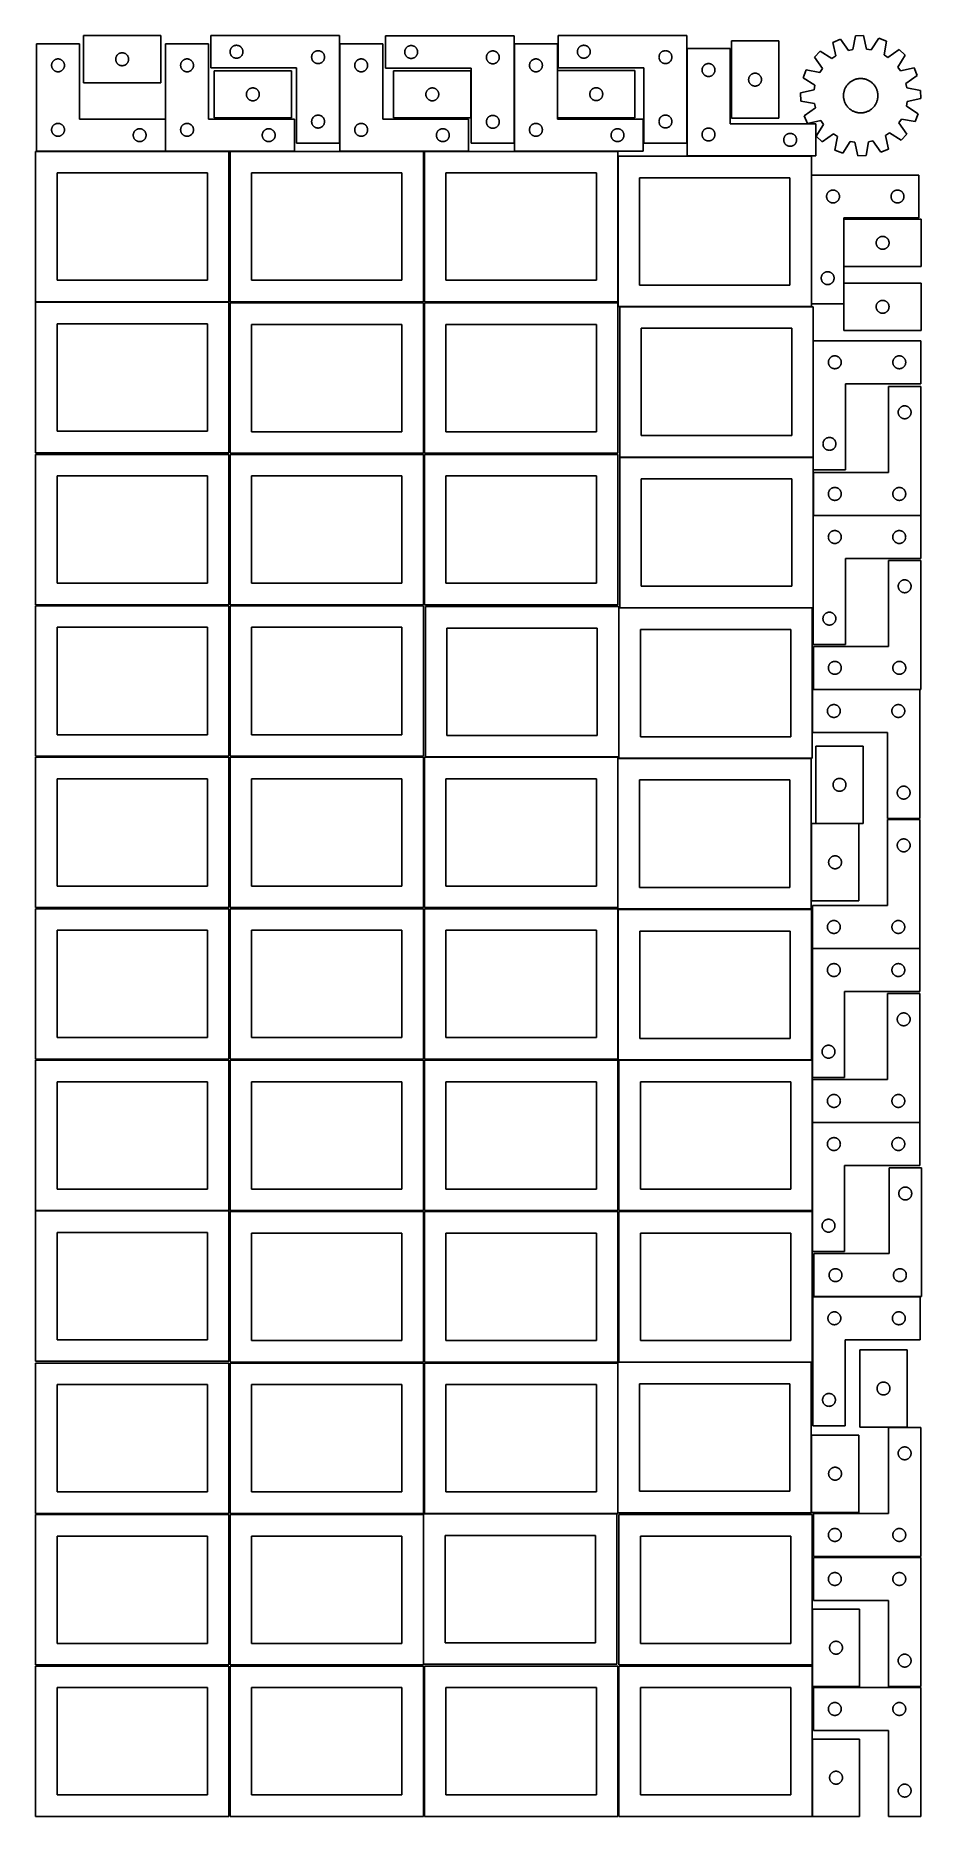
# Model space of a CAD drawing. Header units: millimetres. Extents: x 7 to 1243, y 7 to 2493.
import ezdxf

# ---------------------------------------------------------------- set-up
doc = ezdxf.new("R2010")
doc.units = ezdxf.units.MM
doc.layers.add('COMMON', color=5, linetype='CONTINUOUS', true_color=0x0000ff)
doc.layers.add('CUT', color=7, linetype='CONTINUOUS', true_color=0x000000)

msp = doc.modelspace()

# ---------------------------------------------------------------- linework, layer by layer
at = {"layer": 'COMMON'}
for p, q in [((431.101719, 2343.445624), (431.101719, 2481.930532)), ((675.076755, 2343.103583), (675.076755, 2481.930532)), ((916.161044, 2475.398501), (916.161044, 2343.472479)), ((187.941929, 2331.930532), (187.941929, 2376.930532)), ((187.841928, 2331.830532), (7.841928, 2331.830532)), ((276.520933, 2331.830532), (188.041929, 2331.830532)), ((368.041929, 2331.830532), (278.041929, 2331.830532)), ((548.041929, 2331.830532), (431.201719, 2331.830532)), ((611.201719, 2331.830532), (549.562864, 2331.830532)), ((819.562864, 2331.830532), (675.176755, 2331.830532)), ((1092.478625, 1904.80488), (1092.478625, 2067.302183)), ((1092.443139, 1694.484438), (1092.443139, 1823.251524)), ((1242.543139, 1823.351525), (1092.604728, 1823.351525)), ((1091.150109, 1580.279732), (1091.150109, 1520.279732)), ((1241.250109, 1580.379733), (1092.630732, 1580.379733)), ((1089.887321, 1392.990052), (1089.887321, 1284.990052)), ((1155.987322, 1393.090053), (1096.136001, 1393.090053)), ((1241.283739, 1218.53988), (1091.29695, 1218.53988)), ((1091.183739, 1038.439879), (1091.183739, 1062.604799)), ((1241.304274, 975.56997), (1091.304274, 975.56997)), ((1089.889366, 539.0918), (1089.889366, 431.0918)), ((1091.183738, 296.041934), (1091.183738, 218.041933)), ((1091.183738, 216.520967), (1091.183738, 188.041934)), ((1091.183738, 114.520967), (1091.183738, 6.520967))]:
    msp.add_line(p, q, dxfattribs=at)
at = {"layer": 'CUT'}
for p, q in [((181.328914, 2493.489324), (73.328914, 2493.489324)), ((73.328914, 2493.489324), (73.328914, 2427.489324)), ((181.328914, 2427.489324), (181.328914, 2493.489324)), ((431.001718, 2493.445624), (251.001718, 2493.445624)), ((251.001718, 2493.445624), (251.001718, 2448.445624)), ((431.001718, 2343.445624), (431.001718, 2493.445624)), ((674.976754, 2493.103583), (494.976754, 2493.103583)), ((494.976754, 2493.103583), (494.976754, 2448.103583)), ((674.976754, 2343.103583), (674.976754, 2493.103583)), ((916.061044, 2493.472479), (736.061044, 2493.472479)), ((736.061044, 2493.472479), (736.061044, 2448.472479)), ((916.061044, 2343.472479), (916.061044, 2493.472479)), ((1130.4095, 2488.668944), (1119.841296, 2484.043089)), ((1141.547471, 2472.813724), (1130.4095, 2488.668944)), ((1151.294713, 2493.256915), (1147.827555, 2474.193304)), ((1162.828698, 2493.48637), (1151.294713, 2493.256915)), ((1167.051312, 2474.57574), (1162.828698, 2493.48637)), ((1183.87986, 2489.732678), (1173.381295, 2473.447023)), ((1194.623682, 2485.530802), (1183.87986, 2489.732678)), ((67.841928, 2481.930532), (7.841928, 2481.930532)), ((7.841928, 2481.930532), (7.841928, 2331.930532)), ((67.841928, 2376.930532), (67.841928, 2481.930532)), ((118.40591, 2461.66406), (118.501846, 2462.245137)), ((118.501846, 2462.245137), (118.635581, 2462.818696)), ((118.635581, 2462.818696), (118.806543, 2463.38228)), ((118.806543, 2463.38228), (119.013998, 2463.933475)), ((119.013998, 2463.933475), (119.257059, 2464.469923)), ((119.257059, 2464.469923), (119.534685, 2464.989324)), ((119.534685, 2464.989324), (119.845687, 2465.489456)), ((119.845687, 2465.489456), (120.188734, 2465.968177)), ((120.188734, 2465.968177), (120.562356, 2466.423437)), ((120.562356, 2466.423437), (120.964953, 2466.853285)), ((120.964953, 2466.853285), (121.394801, 2467.255883)), ((121.394801, 2467.255883), (121.850061, 2467.629504)), ((121.850061, 2467.629504), (122.328782, 2467.972551)), ((122.328782, 2467.972551), (122.828914, 2468.283553)), ((122.828914, 2468.283553), (123.348316, 2468.561179)), ((123.348316, 2468.561179), (123.884763, 2468.80424)), ((123.884763, 2468.80424), (124.435959, 2469.011696)), ((124.435959, 2469.011696), (124.999542, 2469.182657)), ((124.999542, 2469.182657), (125.573101, 2469.316392)), ((125.573101, 2469.316392), (126.154178, 2469.412328)), ((126.154178, 2469.412328), (126.740286, 2469.470055)), ((126.740286, 2469.470055), (127.328914, 2469.489324)), ((127.328914, 2469.489324), (127.917542, 2469.470055)), ((127.917542, 2469.470055), (128.50365, 2469.412328)), ((128.50365, 2469.412328), (129.084727, 2469.316392)), ((129.084727, 2469.316392), (129.658285, 2469.182657)), ((129.658285, 2469.182657), (130.221869, 2469.011696)), ((130.221869, 2469.011696), (130.773065, 2468.80424)), ((130.773065, 2468.80424), (131.309512, 2468.561179)), ((131.309512, 2468.561179), (131.828914, 2468.283553)), ((131.828914, 2468.283553), (132.329046, 2467.972551)), ((132.329046, 2467.972551), (132.807767, 2467.629504)), ((132.807767, 2467.629504), (133.263026, 2467.255883)), ((133.263026, 2467.255883), (133.692875, 2466.853285)), ((133.692875, 2466.853285), (134.095472, 2466.423437)), ((134.095472, 2466.423437), (134.469094, 2465.968177)), ((134.469094, 2465.968177), (134.81214, 2465.489456)), ((134.81214, 2465.489456), (135.123142, 2464.989324)), ((135.123142, 2464.989324), (135.400769, 2464.469923)), ((135.400769, 2464.469923), (135.64383, 2463.933475)), ((135.64383, 2463.933475), (135.851285, 2463.38228)), ((135.851285, 2463.38228), (136.022246, 2462.818696)), ((136.022246, 2462.818696), (136.155981, 2462.245137)), ((136.155981, 2462.245137), (136.251918, 2461.66406)), ((248.041929, 2481.930532), (188.041929, 2481.930532)), ((188.041929, 2481.930532), (188.041929, 2331.930532)), ((248.041929, 2376.930532), (248.041929, 2481.930532)), ((278.001718, 2470.945624), (278.020987, 2471.534252)), ((278.020987, 2470.356995), (278.001718, 2470.945624)), ((278.020987, 2471.534252), (278.078714, 2472.120359)), ((278.078714, 2469.770888), (278.020987, 2470.356995)), ((278.078714, 2472.120359), (278.17465, 2472.701437)), ((278.17465, 2469.189811), (278.078714, 2469.770888)), ((278.17465, 2472.701437), (278.308385, 2473.274995)), ((278.308385, 2468.616252), (278.17465, 2469.189811)), ((278.308385, 2473.274995), (278.479347, 2473.838579)), ((278.479347, 2468.052668), (278.308385, 2468.616252)), ((278.479347, 2473.838579), (278.686802, 2474.389775)), ((278.686802, 2467.501473), (278.479347, 2468.052668)), ((278.686802, 2474.389775), (278.929863, 2474.926222)), ((278.929863, 2466.965025), (278.686802, 2467.501473)), ((278.929863, 2474.926222), (279.207489, 2475.445624)), ((279.207489, 2466.445624), (278.929863, 2466.965025)), ((279.207489, 2475.445624), (279.518491, 2475.945756)), ((279.518491, 2465.945492), (279.207489, 2466.445624)), ((279.518491, 2475.945756), (279.861538, 2476.424477)), ((279.861538, 2465.466771), (279.518491, 2465.945492)), ((279.861538, 2476.424477), (280.235159, 2476.879736)), ((280.235159, 2465.011511), (279.861538, 2465.466771)), ((280.235159, 2476.879736), (280.637757, 2477.309585)), ((280.637757, 2464.581663), (280.235159, 2465.011511)), ((280.637757, 2477.309585), (281.067605, 2477.712182)), ((281.067605, 2464.179065), (280.637757, 2464.581663)), ((281.067605, 2477.712182), (281.522865, 2478.085804)), ((281.522865, 2463.805444), (281.067605, 2464.179065)), ((281.522865, 2478.085804), (282.001586, 2478.42885)), ((282.001586, 2463.462397), (281.522865, 2463.805444)), ((282.001586, 2478.42885), (282.501718, 2478.739852)), ((282.501718, 2463.151395), (282.001586, 2463.462397)), ((282.501718, 2478.739852), (283.021119, 2479.017478)), ((283.021119, 2462.873769), (282.501718, 2463.151395)), ((283.021119, 2479.017478), (283.557567, 2479.260539)), ((283.557567, 2462.630708), (283.021119, 2462.873769)), ((283.557567, 2479.260539), (284.108762, 2479.467995)), ((284.108762, 2462.423252), (283.557567, 2462.630708)), ((284.108762, 2479.467995), (284.672346, 2479.638956)), ((284.672346, 2462.252291), (284.108762, 2462.423252)), ((284.672346, 2479.638956), (285.245905, 2479.772691)), ((285.245905, 2462.118556), (284.672346, 2462.252291)), ((285.245905, 2479.772691), (285.826982, 2479.868627)), ((285.826982, 2462.02262), (285.245905, 2462.118556)), ((285.826982, 2479.868627), (286.41309, 2479.926354)), ((286.41309, 2479.926354), (287.001718, 2479.945624)), ((287.001718, 2479.945624), (287.590346, 2479.926354)), ((287.590346, 2479.926354), (288.176453, 2479.868627)), ((288.176453, 2479.868627), (288.757531, 2479.772691)), ((288.757531, 2462.118556), (288.176453, 2462.02262)), ((288.757531, 2479.772691), (289.331089, 2479.638956)), ((289.331089, 2462.252291), (288.757531, 2462.118556)), ((289.331089, 2479.638956), (289.894673, 2479.467995)), ((289.894673, 2462.423252), (289.331089, 2462.252291)), ((289.894673, 2479.467995), (290.445869, 2479.260539)), ((290.445869, 2462.630708), (289.894673, 2462.423252)), ((290.445869, 2479.260539), (290.982316, 2479.017478)), ((290.982316, 2462.873769), (290.445869, 2462.630708)), ((290.982316, 2479.017478), (291.501718, 2478.739852)), ((291.501718, 2463.151395), (290.982316, 2462.873769)), ((291.501718, 2478.739852), (292.00185, 2478.42885)), ((292.00185, 2463.462397), (291.501718, 2463.151395)), ((292.00185, 2478.42885), (292.480571, 2478.085804)), ((292.480571, 2463.805444), (292.00185, 2463.462397)), ((292.480571, 2478.085804), (292.93583, 2477.712182)), ((292.93583, 2464.179065), (292.480571, 2463.805444)), ((292.93583, 2477.712182), (293.365679, 2477.309585)), ((293.365679, 2464.581663), (292.93583, 2464.179065)), ((293.365679, 2477.309585), (293.768276, 2476.879736)), ((293.768276, 2465.011511), (293.365679, 2464.581663)), ((293.768276, 2476.879736), (294.141898, 2476.424477)), ((294.141898, 2465.466771), (293.768276, 2465.011511)), ((294.141898, 2476.424477), (294.484944, 2475.945756)), ((294.484944, 2465.945492), (294.141898, 2465.466771)), ((294.484944, 2475.945756), (294.795946, 2475.445624)), ((294.795946, 2466.445624), (294.484944, 2465.945492)), ((294.795946, 2475.445624), (295.073572, 2474.926222)), ((295.073572, 2466.965025), (294.795946, 2466.445624)), ((295.073572, 2474.926222), (295.316633, 2474.389775)), ((295.316633, 2467.501473), (295.073572, 2466.965025)), ((295.316633, 2474.389775), (295.524089, 2473.838579)), ((295.524089, 2468.052668), (295.316633, 2467.501473)), ((295.524089, 2473.838579), (295.69505, 2473.274995)), ((295.69505, 2468.616252), (295.524089, 2468.052668)), ((295.69505, 2473.274995), (295.828785, 2472.701437)), ((295.828785, 2469.189811), (295.69505, 2468.616252)), ((295.828785, 2472.701437), (295.924721, 2472.120359)), ((295.924721, 2469.770888), (295.828785, 2469.189811)), ((295.924721, 2472.120359), (295.982448, 2471.534252)), ((295.982448, 2470.356995), (295.924721, 2469.770888)), ((295.982448, 2471.534252), (296.001718, 2470.945624)), ((296.001718, 2470.945624), (295.982448, 2470.356995)), ((392.001718, 2463.445624), (392.020987, 2464.034252)), ((392.020987, 2462.856995), (392.001718, 2463.445624)), ((392.020987, 2464.034252), (392.078714, 2464.620359)), ((392.078714, 2462.270888), (392.020987, 2462.856995)), ((392.078714, 2464.620359), (392.17465, 2465.201437)), ((392.17465, 2461.689811), (392.078714, 2462.270888)), ((392.17465, 2465.201437), (392.308385, 2465.774995)), ((392.308385, 2465.774995), (392.479347, 2466.338579)), ((392.479347, 2466.338579), (392.686802, 2466.889775)), ((392.686802, 2466.889775), (392.929863, 2467.426222)), ((392.929863, 2467.426222), (393.207489, 2467.945624)), ((393.207489, 2467.945624), (393.518491, 2468.445756)), ((393.518491, 2468.445756), (393.861538, 2468.924477)), ((393.861538, 2468.924477), (394.235159, 2469.379736)), ((394.235159, 2469.379736), (394.637757, 2469.809585)), ((394.637757, 2469.809585), (395.067605, 2470.212182)), ((395.067605, 2470.212182), (395.522865, 2470.585804)), ((395.522865, 2470.585804), (396.001586, 2470.92885)), ((396.001586, 2470.92885), (396.501718, 2471.239852)), ((396.501718, 2471.239852), (397.021119, 2471.517478)), ((397.021119, 2471.517478), (397.557567, 2471.760539)), ((397.557567, 2471.760539), (398.108762, 2471.967995)), ((398.108762, 2471.967995), (398.672346, 2472.138956)), ((398.672346, 2472.138956), (399.245905, 2472.272691)), ((399.245905, 2472.272691), (399.826982, 2472.368627)), ((399.826982, 2472.368627), (400.41309, 2472.426354)), ((400.41309, 2472.426354), (401.001718, 2472.445624)), ((401.001718, 2472.445624), (401.590346, 2472.426354)), ((401.590346, 2472.426354), (402.176453, 2472.368627)), ((402.176453, 2472.368627), (402.757531, 2472.272691)), ((402.757531, 2472.272691), (403.331089, 2472.138956)), ((403.331089, 2472.138956), (403.894673, 2471.967995)), ((403.894673, 2471.967995), (404.445869, 2471.760539)), ((404.445869, 2471.760539), (404.982316, 2471.517478)), ((404.982316, 2471.517478), (405.501718, 2471.239852)), ((405.501718, 2471.239852), (406.00185, 2470.92885)), ((406.00185, 2470.92885), (406.480571, 2470.585804)), ((406.480571, 2470.585804), (406.93583, 2470.212182)), ((406.93583, 2470.212182), (407.365679, 2469.809585)), ((407.365679, 2469.809585), (407.768276, 2469.379736)), ((407.768276, 2469.379736), (408.141898, 2468.924477)), ((408.141898, 2468.924477), (408.484944, 2468.445756)), ((408.484944, 2468.445756), (408.795946, 2467.945624)), ((408.795946, 2467.945624), (409.073572, 2467.426222)), ((409.073572, 2467.426222), (409.316633, 2466.889775)), ((409.316633, 2466.889775), (409.524089, 2466.338579)), ((409.524089, 2466.338579), (409.69505, 2465.774995)), ((409.69505, 2465.774995), (409.828785, 2465.201437)), ((409.828785, 2465.201437), (409.924721, 2464.620359)), ((409.924721, 2462.270888), (409.828785, 2461.689811)), ((409.924721, 2464.620359), (409.982448, 2464.034252)), ((409.982448, 2462.856995), (409.924721, 2462.270888)), ((409.982448, 2464.034252), (410.001718, 2463.445624)), ((410.001718, 2463.445624), (409.982448, 2462.856995)), ((491.201719, 2481.930532), (431.201719, 2481.930532)), ((431.201719, 2481.930532), (431.201719, 2331.930532)), ((491.201719, 2376.930532), (491.201719, 2481.930532)), ((521.976754, 2470.603583), (521.996024, 2471.192211)), ((521.996024, 2470.014954), (521.976754, 2470.603583)), ((521.996024, 2471.192211), (522.053751, 2471.778318)), ((522.053751, 2469.428847), (521.996024, 2470.014954)), ((522.053751, 2471.778318), (522.149687, 2472.359396)), ((522.149687, 2468.84777), (522.053751, 2469.428847)), ((522.149687, 2472.359396), (522.283422, 2472.932954)), ((522.283422, 2468.274211), (522.149687, 2468.84777)), ((522.283422, 2472.932954), (522.454383, 2473.496538)), ((522.454383, 2467.710627), (522.283422, 2468.274211)), ((522.454383, 2473.496538), (522.661838, 2474.047734)), ((522.661838, 2467.159432), (522.454383, 2467.710627)), ((522.661838, 2474.047734), (522.9049, 2474.584181)), ((522.9049, 2466.622984), (522.661838, 2467.159432)), ((522.9049, 2474.584181), (523.182526, 2475.103583)), ((523.182526, 2466.103583), (522.9049, 2466.622984)), ((523.182526, 2475.103583), (523.493528, 2475.603715)), ((523.493528, 2465.603451), (523.182526, 2466.103583)), ((523.493528, 2475.603715), (523.836574, 2476.082435)), ((523.836574, 2465.12473), (523.493528, 2465.603451)), ((523.836574, 2476.082435), (524.210196, 2476.537695)), ((524.210196, 2464.66947), (523.836574, 2465.12473)), ((524.210196, 2476.537695), (524.612793, 2476.967544)), ((524.612793, 2464.239622), (524.210196, 2464.66947)), ((524.612793, 2476.967544), (525.042642, 2477.370141)), ((525.042642, 2463.837024), (524.612793, 2464.239622)), ((525.042642, 2477.370141), (525.497901, 2477.743763)), ((525.497901, 2463.463403), (525.042642, 2463.837024)), ((525.497901, 2477.743763), (525.976622, 2478.086809)), ((525.976622, 2463.120356), (525.497901, 2463.463403)), ((525.976622, 2478.086809), (526.476754, 2478.397811)), ((526.476754, 2462.809354), (525.976622, 2463.120356)), ((526.476754, 2478.397811), (526.996156, 2478.675437)), ((526.996156, 2462.531728), (526.476754, 2462.809354)), ((526.996156, 2478.675437), (527.532603, 2478.918498)), ((527.532603, 2462.288667), (526.996156, 2462.531728)), ((527.532603, 2478.918498), (528.083799, 2479.125954)), ((528.083799, 2462.081211), (527.532603, 2462.288667)), ((528.083799, 2479.125954), (528.647383, 2479.296915)), ((528.647383, 2479.296915), (529.220941, 2479.43065)), ((529.220941, 2479.43065), (529.802019, 2479.526586)), ((529.802019, 2479.526586), (530.388126, 2479.584313)), ((530.388126, 2479.584313), (530.976754, 2479.603583)), ((530.976754, 2479.603583), (531.565382, 2479.584313)), ((531.565382, 2479.584313), (532.15149, 2479.526586)), ((532.15149, 2479.526586), (532.732567, 2479.43065)), ((532.732567, 2479.43065), (533.306126, 2479.296915)), ((533.306126, 2479.296915), (533.869709, 2479.125954)), ((533.869709, 2479.125954), (534.420905, 2478.918498)), ((534.420905, 2462.288667), (533.869709, 2462.081211)), ((534.420905, 2478.918498), (534.957353, 2478.675437)), ((534.957353, 2462.531728), (534.420905, 2462.288667)), ((534.957353, 2478.675437), (535.476754, 2478.397811)), ((535.476754, 2462.809354), (534.957353, 2462.531728)), ((535.476754, 2478.397811), (535.976886, 2478.086809)), ((535.976886, 2463.120356), (535.476754, 2462.809354)), ((535.976886, 2478.086809), (536.455607, 2477.743763)), ((536.455607, 2463.463403), (535.976886, 2463.120356)), ((536.455607, 2477.743763), (536.910867, 2477.370141)), ((536.910867, 2463.837024), (536.455607, 2463.463403)), ((536.910867, 2477.370141), (537.340715, 2476.967544)), ((537.340715, 2464.239622), (536.910867, 2463.837024)), ((537.340715, 2476.967544), (537.743313, 2476.537695)), ((537.743313, 2464.66947), (537.340715, 2464.239622)), ((537.743313, 2476.537695), (538.116934, 2476.082435)), ((538.116934, 2465.12473), (537.743313, 2464.66947)), ((538.116934, 2476.082435), (538.459981, 2475.603715)), ((538.459981, 2465.603451), (538.116934, 2465.12473)), ((538.459981, 2475.603715), (538.770983, 2475.103583)), ((538.770983, 2466.103583), (538.459981, 2465.603451)), ((538.770983, 2475.103583), (539.048609, 2474.584181)), ((539.048609, 2466.622984), (538.770983, 2466.103583)), ((539.048609, 2474.584181), (539.29167, 2474.047734)), ((539.29167, 2467.159432), (539.048609, 2466.622984)), ((539.29167, 2474.047734), (539.499125, 2473.496538)), ((539.499125, 2467.710627), (539.29167, 2467.159432)), ((539.499125, 2473.496538), (539.670087, 2472.932954)), ((539.670087, 2468.274211), (539.499125, 2467.710627)), ((539.670087, 2472.932954), (539.803822, 2472.359396)), ((539.803822, 2468.84777), (539.670087, 2468.274211)), ((539.803822, 2472.359396), (539.899758, 2471.778318)), ((539.899758, 2469.428847), (539.803822, 2468.84777)), ((539.899758, 2471.778318), (539.957485, 2471.192211)), ((539.957485, 2470.014954), (539.899758, 2469.428847)), ((539.957485, 2471.192211), (539.976754, 2470.603583)), ((539.976754, 2470.603583), (539.957485, 2470.014954)), ((635.976754, 2463.103583), (635.996024, 2463.692211)), ((635.996024, 2462.514954), (635.976754, 2463.103583)), ((635.996024, 2463.692211), (636.053751, 2464.278318)), ((636.053751, 2461.928847), (635.996024, 2462.514954)), ((636.053751, 2464.278318), (636.149687, 2464.859396)), ((636.149687, 2464.859396), (636.283422, 2465.432954)), ((636.283422, 2465.432954), (636.454383, 2465.996538)), ((636.454383, 2465.996538), (636.661838, 2466.547734)), ((636.661838, 2466.547734), (636.9049, 2467.084181)), ((636.9049, 2467.084181), (637.182526, 2467.603583)), ((637.182526, 2467.603583), (637.493528, 2468.103715)), ((637.493528, 2468.103715), (637.836574, 2468.582435)), ((637.836574, 2468.582435), (638.210196, 2469.037695)), ((638.210196, 2469.037695), (638.612793, 2469.467544)), ((638.612793, 2469.467544), (639.042642, 2469.870141)), ((639.042642, 2469.870141), (639.497901, 2470.243763)), ((639.497901, 2470.243763), (639.976622, 2470.586809)), ((639.976622, 2470.586809), (640.476754, 2470.897811)), ((640.476754, 2470.897811), (640.996156, 2471.175437)), ((640.996156, 2471.175437), (641.532603, 2471.418498)), ((641.532603, 2471.418498), (642.083799, 2471.625954)), ((642.083799, 2471.625954), (642.647383, 2471.796915)), ((642.647383, 2471.796915), (643.220941, 2471.93065)), ((643.220941, 2471.93065), (643.802019, 2472.026586)), ((643.802019, 2472.026586), (644.388126, 2472.084313)), ((644.388126, 2472.084313), (644.976754, 2472.103583)), ((644.976754, 2472.103583), (645.565382, 2472.084313)), ((645.565382, 2472.084313), (646.15149, 2472.026586)), ((646.15149, 2472.026586), (646.732567, 2471.93065)), ((646.732567, 2471.93065), (647.306126, 2471.796915)), ((647.306126, 2471.796915), (647.869709, 2471.625954)), ((647.869709, 2471.625954), (648.420905, 2471.418498)), ((648.420905, 2471.418498), (648.957353, 2471.175437)), ((648.957353, 2471.175437), (649.476754, 2470.897811)), ((649.476754, 2470.897811), (649.976886, 2470.586809)), ((649.976886, 2470.586809), (650.455607, 2470.243763)), ((650.455607, 2470.243763), (650.910867, 2469.870141)), ((650.910867, 2469.870141), (651.340715, 2469.467544)), ((651.340715, 2469.467544), (651.743313, 2469.037695)), ((651.743313, 2469.037695), (652.116934, 2468.582435)), ((652.116934, 2468.582435), (652.459981, 2468.103715)), ((652.459981, 2468.103715), (652.770983, 2467.603583)), ((652.770983, 2467.603583), (653.048609, 2467.084181)), ((653.048609, 2467.084181), (653.29167, 2466.547734)), ((653.29167, 2466.547734), (653.499125, 2465.996538)), ((653.499125, 2465.996538), (653.670087, 2465.432954)), ((653.670087, 2465.432954), (653.803822, 2464.859396)), ((653.803822, 2464.859396), (653.899758, 2464.278318)), ((653.899758, 2464.278318), (653.957485, 2463.692211)), ((653.957485, 2462.514954), (653.899758, 2461.928847)), ((653.957485, 2463.692211), (653.976754, 2463.103583)), ((653.976754, 2463.103583), (653.957485, 2462.514954)), ((735.176755, 2481.930532), (675.176755, 2481.930532)), ((675.176755, 2481.930532), (675.176755, 2331.930532)), ((735.176755, 2376.930532), (735.176755, 2481.930532)), ((763.061044, 2470.972479), (763.080314, 2471.561107)), ((763.080314, 2470.383851), (763.061044, 2470.972479)), ((763.080314, 2471.561107), (763.13804, 2472.147215)), ((763.13804, 2469.797743), (763.080314, 2470.383851)), ((763.13804, 2472.147215), (763.233976, 2472.728292)), ((763.233976, 2469.216666), (763.13804, 2469.797743)), ((763.233976, 2472.728292), (763.367711, 2473.301851)), ((763.367711, 2468.643108), (763.233976, 2469.216666)), ((763.367711, 2473.301851), (763.538673, 2473.865434)), ((763.538673, 2468.079524), (763.367711, 2468.643108)), ((763.538673, 2473.865434), (763.746128, 2474.41663)), ((763.746128, 2467.528328), (763.538673, 2468.079524)), ((763.746128, 2474.41663), (763.989189, 2474.953077)), ((763.989189, 2466.991881), (763.746128, 2467.528328)), ((763.989189, 2474.953077), (764.266815, 2475.472479)), ((764.266815, 2466.472479), (763.989189, 2466.991881)), ((764.266815, 2475.472479), (764.577817, 2475.972611)), ((764.577817, 2465.972347), (764.266815, 2466.472479)), ((764.577817, 2475.972611), (764.920864, 2476.451332)), ((764.920864, 2465.493626), (764.577817, 2465.972347)), ((764.920864, 2476.451332), (765.294486, 2476.906591)), ((765.294486, 2465.038367), (764.920864, 2465.493626)), ((765.294486, 2476.906591), (765.697083, 2477.33644)), ((765.697083, 2464.608518), (765.294486, 2465.038367)), ((765.697083, 2477.33644), (766.126932, 2477.739037)), ((766.126932, 2464.205921), (765.697083, 2464.608518)), ((766.126932, 2477.739037), (766.582191, 2478.112659)), ((766.582191, 2463.832299), (766.126932, 2464.205921)), ((766.582191, 2478.112659), (767.060912, 2478.455706)), ((767.060912, 2463.489253), (766.582191, 2463.832299)), ((767.060912, 2478.455706), (767.561044, 2478.766708)), ((767.561044, 2463.17825), (767.060912, 2463.489253)), ((767.561044, 2478.766708), (768.080446, 2479.044334)), ((768.080446, 2462.900624), (767.561044, 2463.17825)), ((768.080446, 2479.044334), (768.616893, 2479.287395)), ((768.616893, 2462.657563), (768.080446, 2462.900624)), ((768.616893, 2479.287395), (769.168089, 2479.49485)), ((769.168089, 2462.450108), (768.616893, 2462.657563)), ((769.168089, 2479.49485), (769.731672, 2479.665812)), ((769.731672, 2462.279147), (769.168089, 2462.450108)), ((769.731672, 2479.665812), (770.305231, 2479.799547)), ((770.305231, 2462.145412), (769.731672, 2462.279147)), ((770.305231, 2479.799547), (770.886308, 2479.895483)), ((770.886308, 2462.049475), (770.305231, 2462.145412)), ((770.886308, 2479.895483), (771.472416, 2479.953209)), ((771.472416, 2479.953209), (772.061044, 2479.972479)), ((772.061044, 2479.972479), (772.649672, 2479.953209)), ((772.649672, 2479.953209), (773.23578, 2479.895483)), ((773.23578, 2479.895483), (773.816857, 2479.799547)), ((773.816857, 2462.145412), (773.23578, 2462.049475)), ((773.816857, 2479.799547), (774.390415, 2479.665812)), ((774.390415, 2462.279147), (773.816857, 2462.145412)), ((774.390415, 2479.665812), (774.953999, 2479.49485)), ((774.953999, 2462.450108), (774.390415, 2462.279147)), ((774.953999, 2479.49485), (775.505195, 2479.287395)), ((775.505195, 2462.657563), (774.953999, 2462.450108)), ((775.505195, 2479.287395), (776.041642, 2479.044334)), ((776.041642, 2462.900624), (775.505195, 2462.657563)), ((776.041642, 2479.044334), (776.561044, 2478.766708)), ((776.561044, 2463.17825), (776.041642, 2462.900624)), ((776.561044, 2478.766708), (777.061176, 2478.455706)), ((777.061176, 2463.489253), (776.561044, 2463.17825)), ((777.061176, 2478.455706), (777.539897, 2478.112659)), ((777.539897, 2463.832299), (777.061176, 2463.489253)), ((777.539897, 2478.112659), (777.995156, 2477.739037)), ((777.995156, 2464.205921), (777.539897, 2463.832299)), ((777.995156, 2477.739037), (778.425005, 2477.33644)), ((778.425005, 2464.608518), (777.995156, 2464.205921)), ((778.425005, 2477.33644), (778.827602, 2476.906591)), ((778.827602, 2465.038367), (778.425005, 2464.608518)), ((778.827602, 2476.906591), (779.201224, 2476.451332)), ((779.201224, 2465.493626), (778.827602, 2465.038367)), ((779.201224, 2476.451332), (779.54427, 2475.972611)), ((779.54427, 2465.972347), (779.201224, 2465.493626)), ((779.54427, 2475.972611), (779.855272, 2475.472479)), ((779.855272, 2466.472479), (779.54427, 2465.972347)), ((779.855272, 2475.472479), (780.132899, 2474.953077)), ((780.132899, 2466.991881), (779.855272, 2466.472479)), ((780.132899, 2474.953077), (780.37596, 2474.41663)), ((780.37596, 2467.528328), (780.132899, 2466.991881)), ((780.37596, 2474.41663), (780.583415, 2473.865434)), ((780.583415, 2468.079524), (780.37596, 2467.528328)), ((780.583415, 2473.865434), (780.754376, 2473.301851)), ((780.754376, 2468.643108), (780.583415, 2468.079524)), ((780.754376, 2473.301851), (780.888111, 2472.728292)), ((780.888111, 2469.216666), (780.754376, 2468.643108)), ((780.888111, 2472.728292), (780.984048, 2472.147215)), ((780.984048, 2469.797743), (780.888111, 2469.216666)), ((780.984048, 2472.147215), (781.041774, 2471.561107)), ((781.041774, 2470.383851), (780.984048, 2469.797743)), ((781.041774, 2471.561107), (781.061044, 2470.972479)), ((781.061044, 2470.972479), (781.041774, 2470.383851)), ((877.061044, 2463.472479), (877.080314, 2464.061107)), ((877.080314, 2462.883851), (877.061044, 2463.472479)), ((877.080314, 2464.061107), (877.13804, 2464.647215)), ((877.13804, 2462.297743), (877.080314, 2462.883851)), ((877.13804, 2464.647215), (877.233976, 2465.228292)), ((877.233976, 2461.716666), (877.13804, 2462.297743)), ((877.233976, 2465.228292), (877.367711, 2465.801851)), ((877.367711, 2465.801851), (877.538673, 2466.365434)), ((877.538673, 2466.365434), (877.746128, 2466.91663)), ((877.746128, 2466.91663), (877.989189, 2467.453077)), ((877.989189, 2467.453077), (878.266815, 2467.972479)), ((878.266815, 2467.972479), (878.577817, 2468.472611)), ((878.577817, 2468.472611), (878.920864, 2468.951332)), ((878.920864, 2468.951332), (879.294486, 2469.406591)), ((879.294486, 2469.406591), (879.697083, 2469.83644)), ((879.697083, 2469.83644), (880.126932, 2470.239037)), ((880.126932, 2470.239037), (880.582191, 2470.612659)), ((880.582191, 2470.612659), (881.060912, 2470.955706)), ((881.060912, 2470.955706), (881.561044, 2471.266708)), ((881.561044, 2471.266708), (882.080446, 2471.544334)), ((882.080446, 2471.544334), (882.616893, 2471.787395)), ((882.616893, 2471.787395), (883.168089, 2471.99485)), ((883.168089, 2471.99485), (883.731672, 2472.165812)), ((883.731672, 2472.165812), (884.305231, 2472.299547)), ((884.305231, 2472.299547), (884.886308, 2472.395483)), ((884.886308, 2472.395483), (885.472416, 2472.453209)), ((885.472416, 2472.453209), (886.061044, 2472.472479)), ((886.061044, 2472.472479), (886.649672, 2472.453209)), ((886.649672, 2472.453209), (887.23578, 2472.395483)), ((887.23578, 2472.395483), (887.816857, 2472.299547)), ((887.816857, 2472.299547), (888.390415, 2472.165812)), ((888.390415, 2472.165812), (888.953999, 2471.99485)), ((888.953999, 2471.99485), (889.505195, 2471.787395)), ((889.505195, 2471.787395), (890.041642, 2471.544334)), ((890.041642, 2471.544334), (890.561044, 2471.266708)), ((890.561044, 2471.266708), (891.061176, 2470.955706)), ((891.061176, 2470.955706), (891.539897, 2470.612659)), ((891.539897, 2470.612659), (891.995156, 2470.239037)), ((891.995156, 2470.239037), (892.425005, 2469.83644)), ((892.425005, 2469.83644), (892.827602, 2469.406591)), ((892.827602, 2469.406591), (893.201224, 2468.951332)), ((893.201224, 2468.951332), (893.54427, 2468.472611)), ((893.54427, 2468.472611), (893.855272, 2467.972479)), ((893.855272, 2467.972479), (894.132899, 2467.453077)), ((894.132899, 2467.453077), (894.37596, 2466.91663)), ((894.37596, 2466.91663), (894.583415, 2466.365434)), ((894.583415, 2466.365434), (894.754376, 2465.801851)), ((894.754376, 2465.801851), (894.888111, 2465.228292)), ((894.888111, 2465.228292), (894.984048, 2464.647215)), ((894.984048, 2462.297743), (894.888111, 2461.716666)), ((894.984048, 2464.647215), (895.041774, 2464.061107)), ((895.041774, 2462.883851), (894.984048, 2462.297743)), ((895.041774, 2464.061107), (895.061044, 2463.472479)), ((895.061044, 2463.472479), (895.041774, 2462.883851)), ((976.261045, 2475.398501), (916.261045, 2475.398501)), ((916.261045, 2475.398501), (916.261045, 2325.398501)), ((976.261045, 2370.398501), (976.261045, 2475.398501)), ((1044.251813, 2485.986881), (978.251813, 2485.986881)), ((978.251813, 2485.986881), (978.251813, 2377.986881)), ((1044.251813, 2377.986881), (1044.251813, 2485.986881)), ((1102.301615, 2471.811932), (1094.308106, 2463.493923)), ((1094.308106, 2463.493923), (1105.336462, 2447.562264)), ((1118.659289, 2461.425936), (1102.301615, 2471.811932)), ((1123.933387, 2465.103786), (1118.659289, 2461.425936)), ((1119.841296, 2484.043089), (1123.933387, 2465.103786)), ((1147.827555, 2474.193304), (1141.547471, 2472.813724)), ((1173.381295, 2473.447023), (1167.051312, 2474.57574)), ((1191.288083, 2466.443733), (1194.623682, 2485.530802)), ((1196.704284, 2462.978555), (1191.288083, 2466.443733)), ((1212.635943, 2474.006911), (1196.704284, 2462.978555)), ((1210.567956, 2449.655728), (1220.953952, 2466.013402)), ((1220.953952, 2466.013402), (1212.635943, 2474.006911)), ((28.841928, 2451.930532), (28.861197, 2452.519161)), ((28.861197, 2451.341904), (28.841928, 2451.930532)), ((28.861197, 2452.519161), (28.918924, 2453.105268)), ((28.918924, 2450.755797), (28.861197, 2451.341904)), ((28.918924, 2453.105268), (29.01486, 2453.686345)), ((29.01486, 2450.174719), (28.918924, 2450.755797)), ((29.01486, 2453.686345), (29.148595, 2454.259904)), ((29.148595, 2449.601161), (29.01486, 2450.174719)), ((29.148595, 2454.259904), (29.319556, 2454.823488)), ((29.319556, 2449.037577), (29.148595, 2449.601161)), ((29.319556, 2454.823488), (29.527012, 2455.374683)), ((29.527012, 2448.486381), (29.319556, 2449.037577)), ((29.527012, 2455.374683), (29.770073, 2455.911131)), ((29.770073, 2447.949934), (29.527012, 2448.486381)), ((29.770073, 2455.911131), (30.047699, 2456.430532)), ((30.047699, 2447.430532), (29.770073, 2447.949934)), ((30.047699, 2456.430532), (30.358701, 2456.930664)), ((30.358701, 2446.9304), (30.047699, 2447.430532)), ((30.358701, 2456.930664), (30.701748, 2457.409385)), ((30.701748, 2446.451679), (30.358701, 2446.9304)), ((30.701748, 2457.409385), (31.075369, 2457.864645)), ((31.075369, 2445.99642), (30.701748, 2446.451679)), ((31.075369, 2457.864645), (31.477967, 2458.294493)), ((31.477967, 2445.566571), (31.075369, 2445.99642)), ((31.477967, 2458.294493), (31.907815, 2458.697091)), ((31.907815, 2445.163974), (31.477967, 2445.566571)), ((31.907815, 2458.697091), (32.363075, 2459.070712)), ((32.363075, 2444.790352), (31.907815, 2445.163974)), ((32.363075, 2459.070712), (32.841796, 2459.413759)), ((32.841796, 2444.447306), (32.363075, 2444.790352)), ((32.841796, 2459.413759), (33.341928, 2459.724761)), ((33.341928, 2444.136304), (32.841796, 2444.447306)), ((33.341928, 2459.724761), (33.861329, 2460.002387)), ((33.861329, 2443.858678), (33.341928, 2444.136304)), ((33.861329, 2460.002387), (34.397777, 2460.245448)), ((34.397777, 2443.615617), (33.861329, 2443.858678)), ((34.397777, 2460.245448), (34.948972, 2460.452904)), ((34.948972, 2443.408161), (34.397777, 2443.615617)), ((34.948972, 2460.452904), (35.512556, 2460.623865)), ((35.512556, 2443.2372), (34.948972, 2443.408161)), ((35.512556, 2460.623865), (36.086115, 2460.7576)), ((36.086115, 2443.103465), (35.512556, 2443.2372)), ((36.086115, 2460.7576), (36.667192, 2460.853536)), ((36.667192, 2443.007529), (36.086115, 2443.103465)), ((36.667192, 2460.853536), (37.253299, 2460.911263)), ((37.253299, 2442.949802), (36.667192, 2443.007529)), ((37.253299, 2460.911263), (37.841928, 2460.930532)), ((37.841928, 2442.930532), (37.253299, 2442.949802)), ((37.841928, 2460.930532), (38.430556, 2460.911263)), ((38.430556, 2442.949802), (37.841928, 2442.930532)), ((38.430556, 2460.911263), (39.016663, 2460.853536)), ((39.016663, 2443.007529), (38.430556, 2442.949802)), ((39.016663, 2460.853536), (39.597741, 2460.7576)), ((39.597741, 2443.103465), (39.016663, 2443.007529)), ((39.597741, 2460.7576), (40.171299, 2460.623865)), ((40.171299, 2443.2372), (39.597741, 2443.103465)), ((40.171299, 2460.623865), (40.734883, 2460.452904)), ((40.734883, 2443.408161), (40.171299, 2443.2372)), ((40.734883, 2460.452904), (41.286079, 2460.245448)), ((41.286079, 2443.615617), (40.734883, 2443.408161)), ((41.286079, 2460.245448), (41.822526, 2460.002387)), ((41.822526, 2443.858678), (41.286079, 2443.615617)), ((41.822526, 2460.002387), (42.341928, 2459.724761)), ((42.341928, 2444.136304), (41.822526, 2443.858678)), ((42.341928, 2459.724761), (42.84206, 2459.413759)), ((42.84206, 2444.447306), (42.341928, 2444.136304)), ((42.84206, 2459.413759), (43.32078, 2459.070712)), ((43.32078, 2444.790352), (42.84206, 2444.447306)), ((43.32078, 2459.070712), (43.77604, 2458.697091)), ((43.77604, 2445.163974), (43.32078, 2444.790352)), ((43.77604, 2458.697091), (44.205889, 2458.294493)), ((44.205889, 2445.566571), (43.77604, 2445.163974)), ((44.205889, 2458.294493), (44.608486, 2457.864645)), ((44.608486, 2445.99642), (44.205889, 2445.566571)), ((44.608486, 2457.864645), (44.982108, 2457.409385)), ((44.982108, 2446.451679), (44.608486, 2445.99642)), ((44.982108, 2457.409385), (45.325154, 2456.930664)), ((45.325154, 2446.9304), (44.982108, 2446.451679)), ((45.325154, 2456.930664), (45.636156, 2456.430532)), ((45.636156, 2447.430532), (45.325154, 2446.9304)), ((45.636156, 2456.430532), (45.913782, 2455.911131)), ((45.913782, 2447.949934), (45.636156, 2447.430532)), ((45.913782, 2455.911131), (46.156843, 2455.374683)), ((46.156843, 2448.486381), (45.913782, 2447.949934)), ((46.156843, 2455.374683), (46.364299, 2454.823488)), ((46.364299, 2449.037577), (46.156843, 2448.486381)), ((46.364299, 2454.823488), (46.53526, 2454.259904)), ((46.53526, 2449.601161), (46.364299, 2449.037577)), ((46.53526, 2454.259904), (46.668995, 2453.686345)), ((46.668995, 2450.174719), (46.53526, 2449.601161)), ((46.668995, 2453.686345), (46.764931, 2453.105268)), ((46.764931, 2450.755797), (46.668995, 2450.174719)), ((46.764931, 2453.105268), (46.822658, 2452.519161)), ((46.822658, 2451.341904), (46.764931, 2450.755797)), ((46.822658, 2452.519161), (46.841928, 2451.930532)), ((46.841928, 2451.930532), (46.822658, 2451.341904)), ((118.328914, 2460.489324), (118.348184, 2461.077953)), ((118.348184, 2459.900696), (118.328914, 2460.489324)), ((118.348184, 2461.077953), (118.40591, 2461.66406)), ((118.40591, 2459.314589), (118.348184, 2459.900696)), ((118.501846, 2458.733511), (118.40591, 2459.314589)), ((118.635581, 2458.159953), (118.501846, 2458.733511)), ((118.806543, 2457.596369), (118.635581, 2458.159953)), ((119.013998, 2457.045173), (118.806543, 2457.596369)), ((119.257059, 2456.508726), (119.013998, 2457.045173)), ((119.534685, 2455.989324), (119.257059, 2456.508726)), ((119.845687, 2455.489192), (119.534685, 2455.989324)), ((120.188734, 2455.010472), (119.845687, 2455.489192)), ((120.562356, 2454.555212), (120.188734, 2455.010472)), ((120.964953, 2454.125363), (120.562356, 2454.555212)), ((121.394801, 2453.722766), (120.964953, 2454.125363)), ((121.850061, 2453.349144), (121.394801, 2453.722766)), ((122.328782, 2453.006098), (121.850061, 2453.349144)), ((122.828914, 2452.695096), (122.328782, 2453.006098)), ((123.348316, 2452.41747), (122.828914, 2452.695096)), ((123.884763, 2452.174409), (123.348316, 2452.41747)), ((124.435959, 2451.966953), (123.884763, 2452.174409)), ((124.999542, 2451.795992), (124.435959, 2451.966953)), ((125.573101, 2451.662257), (124.999542, 2451.795992)), ((126.154178, 2451.566321), (125.573101, 2451.662257)), ((126.740286, 2451.508594), (126.154178, 2451.566321)), ((127.328914, 2451.489324), (126.740286, 2451.508594)), ((127.917542, 2451.508594), (127.328914, 2451.489324)), ((128.50365, 2451.566321), (127.917542, 2451.508594)), ((129.084727, 2451.662257), (128.50365, 2451.566321)), ((129.658285, 2451.795992), (129.084727, 2451.662257)), ((130.221869, 2451.966953), (129.658285, 2451.795992)), ((130.773065, 2452.174409), (130.221869, 2451.966953)), ((131.309512, 2452.41747), (130.773065, 2452.174409)), ((131.828914, 2452.695096), (131.309512, 2452.41747)), ((132.329046, 2453.006098), (131.828914, 2452.695096)), ((132.807767, 2453.349144), (132.329046, 2453.006098)), ((133.263026, 2453.722766), (132.807767, 2453.349144)), ((133.692875, 2454.125363), (133.263026, 2453.722766)), ((134.095472, 2454.555212), (133.692875, 2454.125363)), ((134.469094, 2455.010472), (134.095472, 2454.555212)), ((134.81214, 2455.489192), (134.469094, 2455.010472)), ((135.123142, 2455.989324), (134.81214, 2455.489192)), ((135.400769, 2456.508726), (135.123142, 2455.989324)), ((135.64383, 2457.045173), (135.400769, 2456.508726)), ((135.851285, 2457.596369), (135.64383, 2457.045173)), ((136.022246, 2458.159953), (135.851285, 2457.596369)), ((136.155981, 2458.733511), (136.022246, 2458.159953)), ((136.251918, 2459.314589), (136.155981, 2458.733511)), ((136.251918, 2461.66406), (136.309644, 2461.077953)), ((136.309644, 2459.900696), (136.251918, 2459.314589)), ((136.309644, 2461.077953), (136.328914, 2460.489324)), ((136.328914, 2460.489324), (136.309644, 2459.900696)), ((209.041929, 2451.930532), (209.061198, 2452.519161)), ((209.061198, 2451.341904), (209.041929, 2451.930532)), ((209.061198, 2452.519161), (209.118925, 2453.105268)), ((209.118925, 2450.755797), (209.061198, 2451.341904)), ((209.118925, 2453.105268), (209.214861, 2453.686345)), ((209.214861, 2450.174719), (209.118925, 2450.755797)), ((209.214861, 2453.686345), (209.348596, 2454.259904)), ((209.348596, 2449.601161), (209.214861, 2450.174719)), ((209.348596, 2454.259904), (209.519557, 2454.823488)), ((209.519557, 2449.037577), (209.348596, 2449.601161)), ((209.519557, 2454.823488), (209.727013, 2455.374683)), ((209.727013, 2448.486381), (209.519557, 2449.037577)), ((209.727013, 2455.374683), (209.970074, 2455.911131)), ((209.970074, 2447.949934), (209.727013, 2448.486381)), ((209.970074, 2455.911131), (210.2477, 2456.430532)), ((210.2477, 2447.430532), (209.970074, 2447.949934)), ((210.2477, 2456.430532), (210.558702, 2456.930664)), ((210.558702, 2446.9304), (210.2477, 2447.430532)), ((210.558702, 2456.930664), (210.901749, 2457.409385)), ((210.901749, 2446.451679), (210.558702, 2446.9304)), ((210.901749, 2457.409385), (211.27537, 2457.864645)), ((211.27537, 2445.99642), (210.901749, 2446.451679)), ((211.27537, 2457.864645), (211.677968, 2458.294493)), ((211.677968, 2445.566571), (211.27537, 2445.99642)), ((211.677968, 2458.294493), (212.107816, 2458.697091)), ((212.107816, 2445.163974), (211.677968, 2445.566571)), ((212.107816, 2458.697091), (212.563076, 2459.070712)), ((212.563076, 2444.790352), (212.107816, 2445.163974)), ((212.563076, 2459.070712), (213.041797, 2459.413759)), ((213.041797, 2444.447306), (212.563076, 2444.790352)), ((213.041797, 2459.413759), (213.541929, 2459.724761)), ((213.541929, 2444.136304), (213.041797, 2444.447306)), ((213.541929, 2459.724761), (214.06133, 2460.002387)), ((214.06133, 2443.858678), (213.541929, 2444.136304)), ((214.06133, 2460.002387), (214.597778, 2460.245448)), ((214.597778, 2443.615617), (214.06133, 2443.858678)), ((214.597778, 2460.245448), (215.148973, 2460.452904)), ((215.148973, 2443.408161), (214.597778, 2443.615617)), ((215.148973, 2460.452904), (215.712557, 2460.623865)), ((215.712557, 2443.2372), (215.148973, 2443.408161)), ((215.712557, 2460.623865), (216.286116, 2460.7576)), ((216.286116, 2443.103465), (215.712557, 2443.2372)), ((216.286116, 2460.7576), (216.867193, 2460.853536)), ((216.867193, 2443.007529), (216.286116, 2443.103465)), ((216.867193, 2460.853536), (217.4533, 2460.911263)), ((217.4533, 2442.949802), (216.867193, 2443.007529)), ((217.4533, 2460.911263), (218.041929, 2460.930532)), ((218.041929, 2442.930532), (217.4533, 2442.949802)), ((218.041929, 2460.930532), (218.630557, 2460.911263)), ((218.630557, 2442.949802), (218.041929, 2442.930532)), ((218.630557, 2460.911263), (219.216664, 2460.853536)), ((219.216664, 2443.007529), (218.630557, 2442.949802)), ((219.216664, 2460.853536), (219.797742, 2460.7576)), ((219.797742, 2443.103465), (219.216664, 2443.007529)), ((219.797742, 2460.7576), (220.3713, 2460.623865)), ((220.3713, 2443.2372), (219.797742, 2443.103465)), ((220.3713, 2460.623865), (220.934884, 2460.452904)), ((220.934884, 2443.408161), (220.3713, 2443.2372)), ((220.934884, 2460.452904), (221.48608, 2460.245448)), ((221.48608, 2443.615617), (220.934884, 2443.408161)), ((221.48608, 2460.245448), (222.022527, 2460.002387)), ((222.022527, 2443.858678), (221.48608, 2443.615617)), ((222.022527, 2460.002387), (222.541929, 2459.724761)), ((222.541929, 2444.136304), (222.022527, 2443.858678)), ((222.541929, 2459.724761), (223.042061, 2459.413759)), ((223.042061, 2444.447306), (222.541929, 2444.136304)), ((223.042061, 2459.413759), (223.520781, 2459.070712)), ((223.520781, 2444.790352), (223.042061, 2444.447306)), ((223.520781, 2459.070712), (223.976041, 2458.697091)), ((223.976041, 2445.163974), (223.520781, 2444.790352)), ((223.976041, 2458.697091), (224.40589, 2458.294493)), ((224.40589, 2445.566571), (223.976041, 2445.163974)), ((224.40589, 2458.294493), (224.808487, 2457.864645)), ((224.808487, 2445.99642), (224.40589, 2445.566571)), ((224.808487, 2457.864645), (225.182109, 2457.409385)), ((225.182109, 2446.451679), (224.808487, 2445.99642)), ((225.182109, 2457.409385), (225.525155, 2456.930664)), ((225.525155, 2446.9304), (225.182109, 2446.451679)), ((225.525155, 2456.930664), (225.836157, 2456.430532)), ((225.836157, 2447.430532), (225.525155, 2446.9304)), ((225.836157, 2456.430532), (226.113783, 2455.911131)), ((226.113783, 2447.949934), (225.836157, 2447.430532)), ((226.113783, 2455.911131), (226.356844, 2455.374683)), ((226.356844, 2448.486381), (226.113783, 2447.949934)), ((226.356844, 2455.374683), (226.5643, 2454.823488)), ((226.5643, 2449.037577), (226.356844, 2448.486381)), ((226.5643, 2454.823488), (226.735261, 2454.259904)), ((226.735261, 2449.601161), (226.5643, 2449.037577)), ((226.735261, 2454.259904), (226.868996, 2453.686345)), ((226.868996, 2450.174719), (226.735261, 2449.601161)), ((226.868996, 2453.686345), (226.964932, 2453.105268)), ((226.964932, 2450.755797), (226.868996, 2450.174719)), ((226.964932, 2453.105268), (227.022659, 2452.519161)), ((227.022659, 2451.341904), (226.964932, 2450.755797)), ((227.022659, 2452.519161), (227.041929, 2451.930532)), ((227.041929, 2451.930532), (227.022659, 2451.341904)), ((251.001718, 2448.445624), (371.001718, 2448.445624)), ((363.846004, 2444.451529), (255.846004, 2444.451529)), ((255.846004, 2444.451529), (255.846004, 2378.451529)), ((286.41309, 2461.964893), (285.826982, 2462.02262)), ((287.001718, 2461.945624), (286.41309, 2461.964893)), ((287.590346, 2461.964893), (287.001718, 2461.945624)), ((288.176453, 2462.02262), (287.590346, 2461.964893)), ((363.846004, 2378.451529), (363.846004, 2444.451529)), ((371.001718, 2448.445624), (371.001718, 2343.445624)), ((392.308385, 2461.116252), (392.17465, 2461.689811)), ((392.479347, 2460.552668), (392.308385, 2461.116252)), ((392.686802, 2460.001473), (392.479347, 2460.552668)), ((392.929863, 2459.465025), (392.686802, 2460.001473)), ((393.207489, 2458.945624), (392.929863, 2459.465025)), ((393.518491, 2458.445492), (393.207489, 2458.945624)), ((393.861538, 2457.966771), (393.518491, 2458.445492)), ((394.235159, 2457.511511), (393.861538, 2457.966771)), ((394.637757, 2457.081663), (394.235159, 2457.511511)), ((395.067605, 2456.679065), (394.637757, 2457.081663)), ((395.522865, 2456.305444), (395.067605, 2456.679065)), ((396.001586, 2455.962397), (395.522865, 2456.305444)), ((396.501718, 2455.651395), (396.001586, 2455.962397)), ((397.021119, 2455.373769), (396.501718, 2455.651395)), ((397.557567, 2455.130708), (397.021119, 2455.373769)), ((398.108762, 2454.923252), (397.557567, 2455.130708)), ((398.672346, 2454.752291), (398.108762, 2454.923252)), ((399.245905, 2454.618556), (398.672346, 2454.752291)), ((399.826982, 2454.52262), (399.245905, 2454.618556)), ((400.41309, 2454.464893), (399.826982, 2454.52262)), ((401.001718, 2454.445624), (400.41309, 2454.464893)), ((401.590346, 2454.464893), (401.001718, 2454.445624)), ((402.176453, 2454.52262), (401.590346, 2454.464893)), ((402.757531, 2454.618556), (402.176453, 2454.52262)), ((403.331089, 2454.752291), (402.757531, 2454.618556)), ((403.894673, 2454.923252), (403.331089, 2454.752291)), ((404.445869, 2455.130708), (403.894673, 2454.923252)), ((404.982316, 2455.373769), (404.445869, 2455.130708)), ((405.501718, 2455.651395), (404.982316, 2455.373769)), ((406.00185, 2455.962397), (405.501718, 2455.651395)), ((406.480571, 2456.305444), (406.00185, 2455.962397)), ((406.93583, 2456.679065), (406.480571, 2456.305444)), ((407.365679, 2457.081663), (406.93583, 2456.679065)), ((407.768276, 2457.511511), (407.365679, 2457.081663)), ((408.141898, 2457.966771), (407.768276, 2457.511511)), ((408.484944, 2458.445492), (408.141898, 2457.966771)), ((408.795946, 2458.945624), (408.484944, 2458.445492)), ((409.073572, 2459.465025), (408.795946, 2458.945624)), ((409.316633, 2460.001473), (409.073572, 2459.465025)), ((409.524089, 2460.552668), (409.316633, 2460.001473)), ((409.69505, 2461.116252), (409.524089, 2460.552668)), ((409.828785, 2461.689811), (409.69505, 2461.116252)), ((452.201719, 2451.930532), (452.220988, 2452.519161)), ((452.220988, 2451.341904), (452.201719, 2451.930532)), ((452.220988, 2452.519161), (452.278715, 2453.105268)), ((452.278715, 2450.755797), (452.220988, 2451.341904)), ((452.278715, 2453.105268), (452.374651, 2453.686345)), ((452.374651, 2450.174719), (452.278715, 2450.755797)), ((452.374651, 2453.686345), (452.508386, 2454.259904)), ((452.508386, 2449.601161), (452.374651, 2450.174719)), ((452.508386, 2454.259904), (452.679348, 2454.823488)), ((452.679348, 2449.037577), (452.508386, 2449.601161)), ((452.679348, 2454.823488), (452.886803, 2455.374683)), ((452.886803, 2448.486381), (452.679348, 2449.037577)), ((452.886803, 2455.374683), (453.129864, 2455.911131)), ((453.129864, 2447.949934), (452.886803, 2448.486381)), ((453.129864, 2455.911131), (453.40749, 2456.430532)), ((453.40749, 2447.430532), (453.129864, 2447.949934)), ((453.40749, 2456.430532), (453.718492, 2456.930664)), ((453.718492, 2446.9304), (453.40749, 2447.430532)), ((453.718492, 2456.930664), (454.061539, 2457.409385)), ((454.061539, 2446.451679), (453.718492, 2446.9304)), ((454.061539, 2457.409385), (454.43516, 2457.864645)), ((454.43516, 2445.99642), (454.061539, 2446.451679)), ((454.43516, 2457.864645), (454.837758, 2458.294493)), ((454.837758, 2445.566571), (454.43516, 2445.99642)), ((454.837758, 2458.294493), (455.267606, 2458.697091)), ((455.267606, 2445.163974), (454.837758, 2445.566571)), ((455.267606, 2458.697091), (455.722866, 2459.070712)), ((455.722866, 2444.790352), (455.267606, 2445.163974)), ((455.722866, 2459.070712), (456.201587, 2459.413759)), ((456.201587, 2444.447306), (455.722866, 2444.790352)), ((456.201587, 2459.413759), (456.701719, 2459.724761)), ((456.701719, 2444.136304), (456.201587, 2444.447306)), ((456.701719, 2459.724761), (457.22112, 2460.002387)), ((457.22112, 2443.858678), (456.701719, 2444.136304)), ((457.22112, 2460.002387), (457.757568, 2460.245448)), ((457.757568, 2443.615617), (457.22112, 2443.858678)), ((457.757568, 2460.245448), (458.308763, 2460.452904)), ((458.308763, 2443.408161), (457.757568, 2443.615617)), ((458.308763, 2460.452904), (458.872347, 2460.623865)), ((458.872347, 2443.2372), (458.308763, 2443.408161)), ((458.872347, 2460.623865), (459.445906, 2460.7576)), ((459.445906, 2443.103465), (458.872347, 2443.2372)), ((459.445906, 2460.7576), (460.026983, 2460.853536)), ((460.026983, 2443.007529), (459.445906, 2443.103465)), ((460.026983, 2460.853536), (460.613091, 2460.911263)), ((460.613091, 2442.949802), (460.026983, 2443.007529)), ((460.613091, 2460.911263), (461.201719, 2460.930532)), ((461.201719, 2442.930532), (460.613091, 2442.949802)), ((461.201719, 2460.930532), (461.790347, 2460.911263)), ((461.790347, 2442.949802), (461.201719, 2442.930532)), ((461.790347, 2460.911263), (462.376454, 2460.853536)), ((462.376454, 2443.007529), (461.790347, 2442.949802)), ((462.376454, 2460.853536), (462.957532, 2460.7576)), ((462.957532, 2443.103465), (462.376454, 2443.007529)), ((462.957532, 2460.7576), (463.53109, 2460.623865)), ((463.53109, 2443.2372), (462.957532, 2443.103465)), ((463.53109, 2460.623865), (464.094674, 2460.452904)), ((464.094674, 2443.408161), (463.53109, 2443.2372)), ((464.094674, 2460.452904), (464.64587, 2460.245448)), ((464.64587, 2443.615617), (464.094674, 2443.408161)), ((464.64587, 2460.245448), (465.182317, 2460.002387)), ((465.182317, 2443.858678), (464.64587, 2443.615617)), ((465.182317, 2460.002387), (465.701719, 2459.724761)), ((465.701719, 2444.136304), (465.182317, 2443.858678)), ((465.701719, 2459.724761), (466.201851, 2459.413759)), ((466.201851, 2444.447306), (465.701719, 2444.136304)), ((466.201851, 2459.413759), (466.680572, 2459.070712)), ((466.680572, 2444.790352), (466.201851, 2444.447306)), ((466.680572, 2459.070712), (467.135831, 2458.697091)), ((467.135831, 2445.163974), (466.680572, 2444.790352)), ((467.135831, 2458.697091), (467.56568, 2458.294493)), ((467.56568, 2445.566571), (467.135831, 2445.163974)), ((467.56568, 2458.294493), (467.968277, 2457.864645)), ((467.968277, 2445.99642), (467.56568, 2445.566571)), ((467.968277, 2457.864645), (468.341899, 2457.409385)), ((468.341899, 2446.451679), (467.968277, 2445.99642)), ((468.341899, 2457.409385), (468.684945, 2456.930664)), ((468.684945, 2446.9304), (468.341899, 2446.451679)), ((468.684945, 2456.930664), (468.995947, 2456.430532)), ((468.995947, 2447.430532), (468.684945, 2446.9304)), ((468.995947, 2456.430532), (469.273573, 2455.911131)), ((469.273573, 2447.949934), (468.995947, 2447.430532)), ((469.273573, 2455.911131), (469.516634, 2455.374683)), ((469.516634, 2448.486381), (469.273573, 2447.949934)), ((469.516634, 2455.374683), (469.72409, 2454.823488)), ((469.72409, 2449.037577), (469.516634, 2448.486381)), ((469.72409, 2454.823488), (469.895051, 2454.259904)), ((469.895051, 2449.601161), (469.72409, 2449.037577)), ((469.895051, 2454.259904), (470.028786, 2453.686345)), ((470.028786, 2450.174719), (469.895051, 2449.601161)), ((470.028786, 2453.686345), (470.124722, 2453.105268)), ((470.124722, 2450.755797), (470.028786, 2450.174719)), ((470.124722, 2453.105268), (470.182449, 2452.519161)), ((470.182449, 2451.341904), (470.124722, 2450.755797)), ((470.182449, 2452.519161), (470.201719, 2451.930532)), ((470.201719, 2451.930532), (470.182449, 2451.341904)), ((494.976754, 2448.103583), (614.976754, 2448.103583)), ((614.476131, 2444.467352), (506.476131, 2444.467352)), ((506.476131, 2444.467352), (506.476131, 2378.467352)), ((528.647383, 2461.91025), (528.083799, 2462.081211)), ((529.220941, 2461.776515), (528.647383, 2461.91025)), ((529.802019, 2461.680579), (529.220941, 2461.776515)), ((530.388126, 2461.622852), (529.802019, 2461.680579)), ((530.976754, 2461.603583), (530.388126, 2461.622852)), ((531.565382, 2461.622852), (530.976754, 2461.603583)), ((532.15149, 2461.680579), (531.565382, 2461.622852)), ((532.732567, 2461.776515), (532.15149, 2461.680579)), ((533.306126, 2461.91025), (532.732567, 2461.776515)), ((533.869709, 2462.081211), (533.306126, 2461.91025)), ((614.476131, 2378.467352), (614.476131, 2444.467352)), ((614.976754, 2448.103583), (614.976754, 2343.103583)), ((636.149687, 2461.34777), (636.053751, 2461.928847)), ((636.283422, 2460.774211), (636.149687, 2461.34777)), ((636.454383, 2460.210627), (636.283422, 2460.774211)), ((636.661838, 2459.659432), (636.454383, 2460.210627)), ((636.9049, 2459.122984), (636.661838, 2459.659432)), ((637.182526, 2458.603583), (636.9049, 2459.122984)), ((637.493528, 2458.103451), (637.182526, 2458.603583)), ((637.836574, 2457.62473), (637.493528, 2458.103451)), ((638.210196, 2457.16947), (637.836574, 2457.62473)), ((638.612793, 2456.739622), (638.210196, 2457.16947)), ((639.042642, 2456.337024), (638.612793, 2456.739622)), ((639.497901, 2455.963403), (639.042642, 2456.337024)), ((639.976622, 2455.620356), (639.497901, 2455.963403)), ((640.476754, 2455.309354), (639.976622, 2455.620356)), ((640.996156, 2455.031728), (640.476754, 2455.309354)), ((641.532603, 2454.788667), (640.996156, 2455.031728)), ((642.083799, 2454.581211), (641.532603, 2454.788667)), ((642.647383, 2454.41025), (642.083799, 2454.581211)), ((643.220941, 2454.276515), (642.647383, 2454.41025)), ((643.802019, 2454.180579), (643.220941, 2454.276515)), ((644.388126, 2454.122852), (643.802019, 2454.180579)), ((644.976754, 2454.103583), (644.388126, 2454.122852)), ((645.565382, 2454.122852), (644.976754, 2454.103583)), ((646.15149, 2454.180579), (645.565382, 2454.122852)), ((646.732567, 2454.276515), (646.15149, 2454.180579)), ((647.306126, 2454.41025), (646.732567, 2454.276515)), ((647.869709, 2454.581211), (647.306126, 2454.41025)), ((648.420905, 2454.788667), (647.869709, 2454.581211)), ((648.957353, 2455.031728), (648.420905, 2454.788667)), ((649.476754, 2455.309354), (648.957353, 2455.031728)), ((649.976886, 2455.620356), (649.476754, 2455.309354)), ((650.455607, 2455.963403), (649.976886, 2455.620356)), ((650.910867, 2456.337024), (650.455607, 2455.963403)), ((651.340715, 2456.739622), (650.910867, 2456.337024)), ((651.743313, 2457.16947), (651.340715, 2456.739622)), ((652.116934, 2457.62473), (651.743313, 2457.16947)), ((652.459981, 2458.103451), (652.116934, 2457.62473)), ((652.770983, 2458.603583), (652.459981, 2458.103451)), ((653.048609, 2459.122984), (652.770983, 2458.603583)), ((653.29167, 2459.659432), (653.048609, 2459.122984)), ((653.499125, 2460.210627), (653.29167, 2459.659432)), ((653.670087, 2460.774211), (653.499125, 2460.210627)), ((653.803822, 2461.34777), (653.670087, 2460.774211)), ((653.899758, 2461.928847), (653.803822, 2461.34777)), ((696.176755, 2451.930532), (696.196025, 2452.519161)), ((696.196025, 2451.341904), (696.176755, 2451.930532)), ((696.196025, 2452.519161), (696.253752, 2453.105268)), ((696.253752, 2450.755797), (696.196025, 2451.341904)), ((696.253752, 2453.105268), (696.349688, 2453.686345)), ((696.349688, 2450.174719), (696.253752, 2450.755797)), ((696.349688, 2453.686345), (696.483423, 2454.259904)), ((696.483423, 2449.601161), (696.349688, 2450.174719)), ((696.483423, 2454.259904), (696.654384, 2454.823488)), ((696.654384, 2449.037577), (696.483423, 2449.601161)), ((696.654384, 2454.823488), (696.861839, 2455.374683)), ((696.861839, 2448.486381), (696.654384, 2449.037577)), ((696.861839, 2455.374683), (697.104901, 2455.911131)), ((697.104901, 2447.949934), (696.861839, 2448.486381)), ((697.104901, 2455.911131), (697.382527, 2456.430532)), ((697.382527, 2447.430532), (697.104901, 2447.949934)), ((697.382527, 2456.430532), (697.693529, 2456.930664)), ((697.693529, 2446.9304), (697.382527, 2447.430532)), ((697.693529, 2456.930664), (698.036575, 2457.409385)), ((698.036575, 2446.451679), (697.693529, 2446.9304)), ((698.036575, 2457.409385), (698.410197, 2457.864645)), ((698.410197, 2445.99642), (698.036575, 2446.451679)), ((698.410197, 2457.864645), (698.812794, 2458.294493)), ((698.812794, 2445.566571), (698.410197, 2445.99642)), ((698.812794, 2458.294493), (699.242643, 2458.697091)), ((699.242643, 2445.163974), (698.812794, 2445.566571)), ((699.242643, 2458.697091), (699.697902, 2459.070712)), ((699.697902, 2444.790352), (699.242643, 2445.163974)), ((699.697902, 2459.070712), (700.176623, 2459.413759)), ((700.176623, 2444.447306), (699.697902, 2444.790352)), ((700.176623, 2459.413759), (700.676755, 2459.724761)), ((700.676755, 2444.136304), (700.176623, 2444.447306)), ((700.676755, 2459.724761), (701.196157, 2460.002387)), ((701.196157, 2443.858678), (700.676755, 2444.136304)), ((701.196157, 2460.002387), (701.732604, 2460.245448)), ((701.732604, 2443.615617), (701.196157, 2443.858678)), ((701.732604, 2460.245448), (702.2838, 2460.452904)), ((702.2838, 2443.408161), (701.732604, 2443.615617)), ((702.2838, 2460.452904), (702.847384, 2460.623865)), ((702.847384, 2443.2372), (702.2838, 2443.408161)), ((702.847384, 2460.623865), (703.420942, 2460.7576)), ((703.420942, 2443.103465), (702.847384, 2443.2372)), ((703.420942, 2460.7576), (704.00202, 2460.853536)), ((704.00202, 2443.007529), (703.420942, 2443.103465)), ((704.00202, 2460.853536), (704.588127, 2460.911263)), ((704.588127, 2442.949802), (704.00202, 2443.007529)), ((704.588127, 2460.911263), (705.176755, 2460.930532)), ((705.176755, 2442.930532), (704.588127, 2442.949802)), ((705.176755, 2460.930532), (705.765383, 2460.911263)), ((705.765383, 2442.949802), (705.176755, 2442.930532)), ((705.765383, 2460.911263), (706.351491, 2460.853536)), ((706.351491, 2443.007529), (705.765383, 2442.949802)), ((706.351491, 2460.853536), (706.932568, 2460.7576)), ((706.932568, 2443.103465), (706.351491, 2443.007529)), ((706.932568, 2460.7576), (707.506127, 2460.623865)), ((707.506127, 2443.2372), (706.932568, 2443.103465)), ((707.506127, 2460.623865), (708.06971, 2460.452904)), ((708.06971, 2443.408161), (707.506127, 2443.2372)), ((708.06971, 2460.452904), (708.620906, 2460.245448)), ((708.620906, 2443.615617), (708.06971, 2443.408161)), ((708.620906, 2460.245448), (709.157354, 2460.002387)), ((709.157354, 2443.858678), (708.620906, 2443.615617)), ((709.157354, 2460.002387), (709.676755, 2459.724761)), ((709.676755, 2444.136304), (709.157354, 2443.858678)), ((709.676755, 2459.724761), (710.176887, 2459.413759)), ((710.176887, 2444.447306), (709.676755, 2444.136304)), ((710.176887, 2459.413759), (710.655608, 2459.070712)), ((710.655608, 2444.790352), (710.176887, 2444.447306)), ((710.655608, 2459.070712), (711.110868, 2458.697091)), ((711.110868, 2445.163974), (710.655608, 2444.790352)), ((711.110868, 2458.697091), (711.540716, 2458.294493)), ((711.540716, 2445.566571), (711.110868, 2445.163974)), ((711.540716, 2458.294493), (711.943314, 2457.864645)), ((711.943314, 2445.99642), (711.540716, 2445.566571)), ((711.943314, 2457.864645), (712.316935, 2457.409385)), ((712.316935, 2446.451679), (711.943314, 2445.99642)), ((712.316935, 2457.409385), (712.659982, 2456.930664)), ((712.659982, 2446.9304), (712.316935, 2446.451679)), ((712.659982, 2456.930664), (712.970984, 2456.430532)), ((712.970984, 2447.430532), (712.659982, 2446.9304)), ((712.970984, 2456.430532), (713.24861, 2455.911131)), ((713.24861, 2447.949934), (712.970984, 2447.430532)), ((713.24861, 2455.911131), (713.491671, 2455.374683)), ((713.491671, 2448.486381), (713.24861, 2447.949934)), ((713.491671, 2455.374683), (713.699126, 2454.823488)), ((713.699126, 2449.037577), (713.491671, 2448.486381)), ((713.699126, 2454.823488), (713.870088, 2454.259904)), ((713.870088, 2449.601161), (713.699126, 2449.037577)), ((713.870088, 2454.259904), (714.003823, 2453.686345)), ((714.003823, 2450.174719), (713.870088, 2449.601161)), ((714.003823, 2453.686345), (714.099759, 2453.105268)), ((714.099759, 2450.755797), (714.003823, 2450.174719)), ((714.099759, 2453.105268), (714.157486, 2452.519161)), ((714.157486, 2451.341904), (714.099759, 2450.755797)), ((714.157486, 2452.519161), (714.176755, 2451.930532)), ((714.176755, 2451.930532), (714.157486, 2451.341904)), ((843.431056, 2444.739324), (735.431056, 2444.739324)), ((735.431056, 2444.739324), (735.431056, 2378.739324)), ((736.061044, 2448.472479), (856.061044, 2448.472479)), ((771.472416, 2461.991749), (770.886308, 2462.049475)), ((772.061044, 2461.972479), (771.472416, 2461.991749)), ((772.649672, 2461.991749), (772.061044, 2461.972479)), ((773.23578, 2462.049475), (772.649672, 2461.991749)), ((843.431056, 2378.739324), (843.431056, 2444.739324)), ((856.061044, 2448.472479), (856.061044, 2343.472479)), ((877.367711, 2461.143108), (877.233976, 2461.716666)), ((877.538673, 2460.579524), (877.367711, 2461.143108)), ((877.746128, 2460.028328), (877.538673, 2460.579524)), ((877.989189, 2459.491881), (877.746128, 2460.028328)), ((878.266815, 2458.972479), (877.989189, 2459.491881)), ((878.577817, 2458.472347), (878.266815, 2458.972479)), ((878.920864, 2457.993626), (878.577817, 2458.472347)), ((879.294486, 2457.538367), (878.920864, 2457.993626)), ((879.697083, 2457.108518), (879.294486, 2457.538367)), ((880.126932, 2456.705921), (879.697083, 2457.108518)), ((880.582191, 2456.332299), (880.126932, 2456.705921)), ((881.060912, 2455.989253), (880.582191, 2456.332299)), ((881.561044, 2455.67825), (881.060912, 2455.989253)), ((882.080446, 2455.400624), (881.561044, 2455.67825)), ((882.616893, 2455.157563), (882.080446, 2455.400624)), ((883.168089, 2454.950108), (882.616893, 2455.157563)), ((883.731672, 2454.779147), (883.168089, 2454.950108)), ((884.305231, 2454.645412), (883.731672, 2454.779147)), ((884.886308, 2454.549475), (884.305231, 2454.645412)), ((885.472416, 2454.491749), (884.886308, 2454.549475)), ((886.061044, 2454.472479), (885.472416, 2454.491749)), ((886.649672, 2454.491749), (886.061044, 2454.472479)), ((887.23578, 2454.549475), (886.649672, 2454.491749)), ((887.816857, 2454.645412), (887.23578, 2454.549475)), ((888.390415, 2454.779147), (887.816857, 2454.645412)), ((888.953999, 2454.950108), (888.390415, 2454.779147)), ((889.505195, 2455.157563), (888.953999, 2454.950108)), ((890.041642, 2455.400624), (889.505195, 2455.157563)), ((890.561044, 2455.67825), (890.041642, 2455.400624)), ((891.061176, 2455.989253), (890.561044, 2455.67825)), ((891.539897, 2456.332299), (891.061176, 2455.989253)), ((891.995156, 2456.705921), (891.539897, 2456.332299)), ((892.425005, 2457.108518), (891.995156, 2456.705921)), ((892.827602, 2457.538367), (892.425005, 2457.108518)), ((893.201224, 2457.993626), (892.827602, 2457.538367)), ((893.54427, 2458.472347), (893.201224, 2457.993626)), ((893.855272, 2458.972479), (893.54427, 2458.472347)), ((894.132899, 2459.491881), (893.855272, 2458.972479)), ((894.37596, 2460.028328), (894.132899, 2459.491881)), ((894.583415, 2460.579524), (894.37596, 2460.028328)), ((894.754376, 2461.143108), (894.583415, 2460.579524)), ((894.888111, 2461.716666), (894.754376, 2461.143108)), ((937.261045, 2445.398501), (937.280315, 2445.987129)), ((937.280315, 2444.809873), (937.261045, 2445.398501)), ((937.280315, 2445.987129), (937.338041, 2446.573237)), ((937.338041, 2444.223765), (937.280315, 2444.809873)), ((937.338041, 2446.573237), (937.433977, 2447.154314)), ((937.433977, 2443.642688), (937.338041, 2444.223765)), ((937.433977, 2447.154314), (937.567712, 2447.727872)), ((937.567712, 2443.06913), (937.433977, 2443.642688)), ((937.567712, 2447.727872), (937.738674, 2448.291456)), ((937.738674, 2442.505546), (937.567712, 2443.06913)), ((937.738674, 2448.291456), (937.946129, 2448.842652)), ((937.946129, 2441.95435), (937.738674, 2442.505546)), ((937.946129, 2448.842652), (938.18919, 2449.379099)), ((938.18919, 2441.417903), (937.946129, 2441.95435)), ((938.18919, 2449.379099), (938.466816, 2449.898501)), ((938.466816, 2440.898501), (938.18919, 2441.417903)), ((938.466816, 2449.898501), (938.777818, 2450.398633)), ((938.777818, 2440.398369), (938.466816, 2440.898501)), ((938.777818, 2450.398633), (939.120865, 2450.877354)), ((939.120865, 2439.919648), (938.777818, 2440.398369)), ((939.120865, 2450.877354), (939.494487, 2451.332613)), ((939.494487, 2439.464389), (939.120865, 2439.919648)), ((939.494487, 2451.332613), (939.897084, 2451.762462)), ((939.897084, 2439.03454), (939.494487, 2439.464389)), ((939.897084, 2451.762462), (940.326933, 2452.165059)), ((940.326933, 2438.631943), (939.897084, 2439.03454)), ((940.326933, 2452.165059), (940.782192, 2452.538681)), ((940.782192, 2438.258321), (940.326933, 2438.631943)), ((940.782192, 2452.538681), (941.260913, 2452.881727)), ((941.260913, 2437.915274), (940.782192, 2438.258321)), ((941.260913, 2452.881727), (941.761045, 2453.19273)), ((941.761045, 2437.604272), (941.260913, 2437.915274)), ((941.761045, 2453.19273), (942.280447, 2453.470356)), ((942.280447, 2437.326646), (941.761045, 2437.604272)), ((942.280447, 2453.470356), (942.816894, 2453.713417)), ((942.816894, 2437.083585), (942.280447, 2437.326646)), ((942.816894, 2453.713417), (943.36809, 2453.920872)), ((943.36809, 2453.920872), (943.931673, 2454.091833)), ((943.931673, 2454.091833), (944.505232, 2454.225568)), ((944.505232, 2454.225568), (945.086309, 2454.321505)), ((945.086309, 2454.321505), (945.672417, 2454.379231)), ((945.672417, 2454.379231), (946.261045, 2454.398501)), ((946.261045, 2454.398501), (946.849673, 2454.379231)), ((946.849673, 2454.379231), (947.435781, 2454.321505)), ((947.435781, 2454.321505), (948.016858, 2454.225568)), ((948.016858, 2454.225568), (948.590416, 2454.091833)), ((948.590416, 2454.091833), (949.154, 2453.920872)), ((949.154, 2453.920872), (949.705196, 2453.713417)), ((949.705196, 2453.713417), (950.241643, 2453.470356)), ((950.241643, 2437.326646), (949.705196, 2437.083585)), ((950.241643, 2453.470356), (950.761045, 2453.19273)), ((950.761045, 2437.604272), (950.241643, 2437.326646)), ((950.761045, 2453.19273), (951.261177, 2452.881727)), ((951.261177, 2437.915274), (950.761045, 2437.604272)), ((951.261177, 2452.881727), (951.739898, 2452.538681)), ((951.739898, 2438.258321), (951.261177, 2437.915274)), ((951.739898, 2452.538681), (952.195157, 2452.165059)), ((952.195157, 2438.631943), (951.739898, 2438.258321)), ((952.195157, 2452.165059), (952.625006, 2451.762462)), ((952.625006, 2439.03454), (952.195157, 2438.631943)), ((952.625006, 2451.762462), (953.027603, 2451.332613)), ((953.027603, 2439.464389), (952.625006, 2439.03454)), ((953.027603, 2451.332613), (953.401225, 2450.877354)), ((953.401225, 2439.919648), (953.027603, 2439.464389)), ((953.401225, 2450.877354), (953.744271, 2450.398633)), ((953.744271, 2440.398369), (953.401225, 2439.919648)), ((953.744271, 2450.398633), (954.055273, 2449.898501)), ((954.055273, 2440.898501), (953.744271, 2440.398369)), ((954.055273, 2449.898501), (954.3329, 2449.379099)), ((954.3329, 2441.417903), (954.055273, 2440.898501)), ((954.3329, 2449.379099), (954.575961, 2448.842652)), ((954.575961, 2441.95435), (954.3329, 2441.417903)), ((954.575961, 2448.842652), (954.783416, 2448.291456)), ((954.783416, 2442.505546), (954.575961, 2441.95435)), ((954.783416, 2448.291456), (954.954377, 2447.727872)), ((954.954377, 2443.06913), (954.783416, 2442.505546)), ((954.954377, 2447.727872), (955.088112, 2447.154314)), ((955.088112, 2443.642688), (954.954377, 2443.06913)), ((955.088112, 2447.154314), (955.184049, 2446.573237)), ((955.184049, 2444.223765), (955.088112, 2443.642688)), ((955.184049, 2446.573237), (955.241775, 2445.987129)), ((955.241775, 2444.809873), (955.184049, 2444.223765)), ((955.241775, 2445.987129), (955.261045, 2445.398501)), ((955.261045, 2445.398501), (955.241775, 2444.809873)), ((1003.768586, 2436.987013), (1004.111633, 2437.465733)), ((1004.111633, 2437.465733), (1004.485254, 2437.920993)), ((1004.485254, 2437.920993), (1004.887852, 2438.350842)), ((1004.887852, 2438.350842), (1005.3177, 2438.753439)), ((1005.3177, 2438.753439), (1005.77296, 2439.127061)), ((1005.77296, 2439.127061), (1006.251681, 2439.470107)), ((1006.251681, 2439.470107), (1006.751813, 2439.781109)), ((1006.751813, 2439.781109), (1007.271214, 2440.058735)), ((1007.271214, 2440.058735), (1007.807662, 2440.301796)), ((1007.807662, 2440.301796), (1008.358857, 2440.509252)), ((1008.358857, 2440.509252), (1008.922441, 2440.680213)), ((1008.922441, 2440.680213), (1009.496, 2440.813948)), ((1009.496, 2440.813948), (1010.077077, 2440.909884)), ((1010.077077, 2440.909884), (1010.663184, 2440.967611)), ((1010.663184, 2440.967611), (1011.251813, 2440.986881)), ((1011.251813, 2440.986881), (1011.840441, 2440.967611)), ((1011.840441, 2440.967611), (1012.426548, 2440.909884)), ((1012.426548, 2440.909884), (1013.007626, 2440.813948)), ((1013.007626, 2440.813948), (1013.581184, 2440.680213)), ((1013.581184, 2440.680213), (1014.144768, 2440.509252)), ((1014.144768, 2440.509252), (1014.695964, 2440.301796)), ((1014.695964, 2440.301796), (1015.232411, 2440.058735)), ((1015.232411, 2440.058735), (1015.751813, 2439.781109)), ((1015.751813, 2439.781109), (1016.251945, 2439.470107)), ((1016.251945, 2439.470107), (1016.730665, 2439.127061)), ((1016.730665, 2439.127061), (1017.185925, 2438.753439)), ((1017.185925, 2438.753439), (1017.615774, 2438.350842)), ((1017.615774, 2438.350842), (1018.018371, 2437.920993)), ((1018.018371, 2437.920993), (1018.391993, 2437.465733)), ((1018.391993, 2437.465733), (1018.735039, 2436.987013)), ((1082.784215, 2445.481662), (1078.582339, 2434.73784)), ((1101.871284, 2442.146063), (1082.784215, 2445.481662)), ((1105.336462, 2447.562264), (1101.871284, 2442.146063)), ((1214.245806, 2444.38163), (1210.567956, 2449.655728)), ((1233.185109, 2448.473721), (1214.245806, 2444.38163)), ((1221.955744, 2426.767546), (1237.810964, 2437.905517)), ((1237.810964, 2437.905517), (1233.185109, 2448.473721)), ((73.328914, 2427.489324), (181.328914, 2427.489324)), ((300.865273, 2412.040157), (300.923, 2412.626265)), ((300.923, 2412.626265), (301.018936, 2413.207342)), ((301.018936, 2413.207342), (301.152671, 2413.780901)), ((301.152671, 2413.780901), (301.323633, 2414.344484)), ((301.323633, 2414.344484), (301.531088, 2414.89568)), ((301.531088, 2414.89568), (301.774149, 2415.432128)), ((301.774149, 2415.432128), (302.051775, 2415.951529)), ((302.051775, 2415.951529), (302.362777, 2416.451661)), ((302.362777, 2416.451661), (302.705824, 2416.930382)), ((302.705824, 2416.930382), (303.079445, 2417.385642)), ((303.079445, 2417.385642), (303.482043, 2417.81549)), ((303.482043, 2417.81549), (303.911891, 2418.218088)), ((303.911891, 2418.218088), (304.367151, 2418.591709)), ((304.367151, 2418.591709), (304.845872, 2418.934756)), ((304.845872, 2418.934756), (305.346004, 2419.245758)), ((305.346004, 2419.245758), (305.865405, 2419.523384)), ((305.865405, 2419.523384), (306.401853, 2419.766445)), ((306.401853, 2419.766445), (306.953048, 2419.9739)), ((306.953048, 2419.9739), (307.516632, 2420.144862)), ((307.516632, 2420.144862), (308.090191, 2420.278597)), ((308.090191, 2420.278597), (308.671268, 2420.374533)), ((308.671268, 2420.374533), (309.257376, 2420.43226)), ((309.257376, 2420.43226), (309.846004, 2420.451529)), ((309.846004, 2420.451529), (310.434632, 2420.43226)), ((310.434632, 2420.43226), (311.020739, 2420.374533)), ((311.020739, 2420.374533), (311.601817, 2420.278597)), ((311.601817, 2420.278597), (312.175375, 2420.144862)), ((312.175375, 2420.144862), (312.738959, 2419.9739)), ((312.738959, 2419.9739), (313.290155, 2419.766445)), ((313.290155, 2419.766445), (313.826602, 2419.523384)), ((313.826602, 2419.523384), (314.346004, 2419.245758)), ((314.346004, 2419.245758), (314.846136, 2418.934756)), ((314.846136, 2418.934756), (315.324857, 2418.591709)), ((315.324857, 2418.591709), (315.780116, 2418.218088)), ((315.780116, 2418.218088), (316.209965, 2417.81549)), ((316.209965, 2417.81549), (316.612562, 2417.385642)), ((316.612562, 2417.385642), (316.986184, 2416.930382)), ((316.986184, 2416.930382), (317.32923, 2416.451661)), ((317.32923, 2416.451661), (317.640232, 2415.951529)), ((317.640232, 2415.951529), (317.917858, 2415.432128)), ((317.917858, 2415.432128), (318.160919, 2414.89568)), ((318.160919, 2414.89568), (318.368375, 2414.344484)), ((318.368375, 2414.344484), (318.539336, 2413.780901)), ((318.539336, 2413.780901), (318.673071, 2413.207342)), ((318.673071, 2413.207342), (318.769007, 2412.626265)), ((318.769007, 2412.626265), (318.826734, 2412.040157)), ((551.4954, 2412.05598), (551.553127, 2412.642087)), ((551.553127, 2412.642087), (551.649063, 2413.223165)), ((551.649063, 2413.223165), (551.782798, 2413.796723)), ((551.782798, 2413.796723), (551.953759, 2414.360307)), ((551.953759, 2414.360307), (552.161215, 2414.911503)), ((552.161215, 2414.911503), (552.404276, 2415.44795)), ((552.404276, 2415.44795), (552.681902, 2415.967352)), ((552.681902, 2415.967352), (552.992904, 2416.467484)), ((552.992904, 2416.467484), (553.335951, 2416.946205)), ((553.335951, 2416.946205), (553.709572, 2417.401464)), ((553.709572, 2417.401464), (554.11217, 2417.831313)), ((554.11217, 2417.831313), (554.542018, 2418.23391)), ((554.542018, 2418.23391), (554.997278, 2418.607532)), ((554.997278, 2418.607532), (555.475999, 2418.950578)), ((555.475999, 2418.950578), (555.976131, 2419.26158)), ((555.976131, 2419.26158), (556.495532, 2419.539206)), ((556.495532, 2419.539206), (557.03198, 2419.782268)), ((557.03198, 2419.782268), (557.583175, 2419.989723)), ((557.583175, 2419.989723), (558.146759, 2420.160684)), ((558.146759, 2420.160684), (558.720318, 2420.294419)), ((558.720318, 2420.294419), (559.301395, 2420.390355)), ((559.301395, 2420.390355), (559.887502, 2420.448082)), ((559.887502, 2420.448082), (560.476131, 2420.467352)), ((560.476131, 2420.467352), (561.064759, 2420.448082)), ((561.064759, 2420.448082), (561.650866, 2420.390355)), ((561.650866, 2420.390355), (562.231944, 2420.294419)), ((562.231944, 2420.294419), (562.805502, 2420.160684)), ((562.805502, 2420.160684), (563.369086, 2419.989723)), ((563.369086, 2419.989723), (563.920282, 2419.782268)), ((563.920282, 2419.782268), (564.456729, 2419.539206)), ((564.456729, 2419.539206), (564.976131, 2419.26158)), ((564.976131, 2419.26158), (565.476263, 2418.950578)), ((565.476263, 2418.950578), (565.954983, 2418.607532)), ((565.954983, 2418.607532), (566.410243, 2418.23391)), ((566.410243, 2418.23391), (566.840092, 2417.831313)), ((566.840092, 2417.831313), (567.242689, 2417.401464)), ((567.242689, 2417.401464), (567.616311, 2416.946205)), ((567.616311, 2416.946205), (567.959357, 2416.467484)), ((567.959357, 2416.467484), (568.270359, 2415.967352)), ((568.270359, 2415.967352), (568.547985, 2415.44795)), ((568.547985, 2415.44795), (568.791046, 2414.911503)), ((568.791046, 2414.911503), (568.998502, 2414.360307)), ((568.998502, 2414.360307), (569.169463, 2413.796723)), ((569.169463, 2413.796723), (569.303198, 2413.223165)), ((569.303198, 2413.223165), (569.399134, 2412.642087)), ((569.399134, 2412.642087), (569.456861, 2412.05598)), ((780.450326, 2412.327953), (780.508052, 2412.91406)), ((780.508052, 2412.91406), (780.603989, 2413.495137)), ((780.603989, 2413.495137), (780.737724, 2414.068696)), ((780.737724, 2414.068696), (780.908685, 2414.63228)), ((780.908685, 2414.63228), (781.11614, 2415.183475)), ((781.11614, 2415.183475), (781.359201, 2415.719923)), ((781.359201, 2415.719923), (781.636828, 2416.239324)), ((781.636828, 2416.239324), (781.94783, 2416.739456)), ((781.94783, 2416.739456), (782.290876, 2417.218177)), ((782.290876, 2417.218177), (782.664498, 2417.673437)), ((782.664498, 2417.673437), (783.067095, 2418.103285)), ((783.067095, 2418.103285), (783.496944, 2418.505883)), ((783.496944, 2418.505883), (783.952203, 2418.879504)), ((783.952203, 2418.879504), (784.430924, 2419.222551)), ((784.430924, 2419.222551), (784.931056, 2419.533553)), ((784.931056, 2419.533553), (785.450458, 2419.811179)), ((785.450458, 2419.811179), (785.986905, 2420.05424)), ((785.986905, 2420.05424), (786.538101, 2420.261696)), ((786.538101, 2420.261696), (787.101685, 2420.432657)), ((787.101685, 2420.432657), (787.675243, 2420.566392)), ((787.675243, 2420.566392), (788.25632, 2420.662328)), ((788.25632, 2420.662328), (788.842428, 2420.720055)), ((788.842428, 2420.720055), (789.431056, 2420.739324)), ((789.431056, 2420.739324), (790.019684, 2420.720055)), ((790.019684, 2420.720055), (790.605792, 2420.662328)), ((790.605792, 2420.662328), (791.186869, 2420.566392)), ((791.186869, 2420.566392), (791.760428, 2420.432657)), ((791.760428, 2420.432657), (792.324011, 2420.261696)), ((792.324011, 2420.261696), (792.875207, 2420.05424)), ((792.875207, 2420.05424), (793.411654, 2419.811179)), ((793.411654, 2419.811179), (793.931056, 2419.533553)), ((793.931056, 2419.533553), (794.431188, 2419.222551)), ((794.431188, 2419.222551), (794.909909, 2418.879504)), ((794.909909, 2418.879504), (795.365169, 2418.505883)), ((795.365169, 2418.505883), (795.795017, 2418.103285)), ((795.795017, 2418.103285), (796.197614, 2417.673437)), ((796.197614, 2417.673437), (796.571236, 2417.218177)), ((796.571236, 2417.218177), (796.914283, 2416.739456)), ((796.914283, 2416.739456), (797.225285, 2416.239324)), ((797.225285, 2416.239324), (797.502911, 2415.719923)), ((797.502911, 2415.719923), (797.745972, 2415.183475)), ((797.745972, 2415.183475), (797.953427, 2414.63228)), ((797.953427, 2414.63228), (798.124389, 2414.068696)), ((798.124389, 2414.068696), (798.258124, 2413.495137)), ((798.258124, 2413.495137), (798.35406, 2412.91406)), ((798.35406, 2412.91406), (798.411786, 2412.327953)), ((943.36809, 2436.87613), (942.816894, 2437.083585)), ((943.931673, 2436.705169), (943.36809, 2436.87613)), ((944.505232, 2436.571433), (943.931673, 2436.705169)), ((945.086309, 2436.475497), (944.505232, 2436.571433)), ((945.672417, 2436.417771), (945.086309, 2436.475497)), ((946.261045, 2436.398501), (945.672417, 2436.417771)), ((946.849673, 2436.417771), (946.261045, 2436.398501)), ((947.435781, 2436.475497), (946.849673, 2436.417771)), ((948.016858, 2436.571433), (947.435781, 2436.475497)), ((948.590416, 2436.705169), (948.016858, 2436.571433)), ((949.154, 2436.87613), (948.590416, 2436.705169)), ((949.705196, 2437.083585), (949.154, 2436.87613)), ((1002.251813, 2431.986881), (1002.271082, 2432.575509)), ((1002.271082, 2431.398252), (1002.251813, 2431.986881)), ((1002.271082, 2432.575509), (1002.328809, 2433.161616)), ((1002.328809, 2430.812145), (1002.271082, 2431.398252)), ((1002.328809, 2433.161616), (1002.424745, 2433.742694)), ((1002.424745, 2430.231068), (1002.328809, 2430.812145)), ((1002.424745, 2433.742694), (1002.55848, 2434.316252)), ((1002.55848, 2429.657509), (1002.424745, 2430.231068)), ((1002.55848, 2434.316252), (1002.729441, 2434.879836)), ((1002.729441, 2429.093925), (1002.55848, 2429.657509)), ((1002.729441, 2434.879836), (1002.936897, 2435.431032)), ((1002.936897, 2428.54273), (1002.729441, 2429.093925)), ((1002.936897, 2435.431032), (1003.179958, 2435.967479)), ((1003.179958, 2428.006282), (1002.936897, 2428.54273)), ((1003.179958, 2435.967479), (1003.457584, 2436.486881)), ((1003.457584, 2427.486881), (1003.179958, 2428.006282)), ((1003.457584, 2436.486881), (1003.768586, 2436.987013)), ((1003.768586, 2426.986749), (1003.457584, 2427.486881)), ((1004.111633, 2426.508028), (1003.768586, 2426.986749)), ((1004.485254, 2426.052768), (1004.111633, 2426.508028)), ((1004.887852, 2425.62292), (1004.485254, 2426.052768)), ((1005.3177, 2425.220322), (1004.887852, 2425.62292)), ((1005.77296, 2424.846701), (1005.3177, 2425.220322)), ((1006.251681, 2424.503654), (1005.77296, 2424.846701)), ((1006.751813, 2424.192652), (1006.251681, 2424.503654)), ((1007.271214, 2423.915026), (1006.751813, 2424.192652)), ((1007.807662, 2423.671965), (1007.271214, 2423.915026)), ((1008.358857, 2423.464509), (1007.807662, 2423.671965)), ((1008.922441, 2423.293548), (1008.358857, 2423.464509)), ((1009.496, 2423.159813), (1008.922441, 2423.293548)), ((1010.077077, 2423.063877), (1009.496, 2423.159813)), ((1010.663184, 2423.00615), (1010.077077, 2423.063877)), ((1011.251813, 2422.986881), (1010.663184, 2423.00615)), ((1011.840441, 2423.00615), (1011.251813, 2422.986881)), ((1012.426548, 2423.063877), (1011.840441, 2423.00615)), ((1013.007626, 2423.159813), (1012.426548, 2423.063877)), ((1013.581184, 2423.293548), (1013.007626, 2423.159813)), ((1014.144768, 2423.464509), (1013.581184, 2423.293548)), ((1014.695964, 2423.671965), (1014.144768, 2423.464509)), ((1015.232411, 2423.915026), (1014.695964, 2423.671965)), ((1015.751813, 2424.192652), (1015.232411, 2423.915026)), ((1016.251945, 2424.503654), (1015.751813, 2424.192652)), ((1016.730665, 2424.846701), (1016.251945, 2424.503654)), ((1017.185925, 2425.220322), (1016.730665, 2424.846701)), ((1017.615774, 2425.62292), (1017.185925, 2425.220322)), ((1018.018371, 2426.052768), (1017.615774, 2425.62292)), ((1018.391993, 2426.508028), (1018.018371, 2426.052768)), ((1018.735039, 2426.986749), (1018.391993, 2426.508028)), ((1018.735039, 2436.987013), (1019.046041, 2436.486881)), ((1019.046041, 2427.486881), (1018.735039, 2426.986749)), ((1019.046041, 2436.486881), (1019.323667, 2435.967479)), ((1019.323667, 2428.006282), (1019.046041, 2427.486881)), ((1019.323667, 2435.967479), (1019.566728, 2435.431032)), ((1019.566728, 2428.54273), (1019.323667, 2428.006282)), ((1019.566728, 2435.431032), (1019.774184, 2434.879836)), ((1019.774184, 2429.093925), (1019.566728, 2428.54273)), ((1019.774184, 2434.879836), (1019.945145, 2434.316252)), ((1019.945145, 2429.657509), (1019.774184, 2429.093925)), ((1019.945145, 2434.316252), (1020.07888, 2433.742694)), ((1020.07888, 2430.231068), (1019.945145, 2429.657509)), ((1020.07888, 2433.742694), (1020.174816, 2433.161616)), ((1020.174816, 2430.812145), (1020.07888, 2430.231068)), ((1020.174816, 2433.161616), (1020.232543, 2432.575509)), ((1020.232543, 2431.398252), (1020.174816, 2430.812145)), ((1020.232543, 2432.575509), (1020.251813, 2431.986881)), ((1020.251813, 2431.986881), (1020.232543, 2431.398252)), ((1093.739277, 2417.909292), (1074.828646, 2413.686678)), ((1074.828646, 2413.686678), (1075.058102, 2402.152693)), ((1078.582339, 2434.73784), (1094.867994, 2424.239275)), ((1094.867994, 2424.239275), (1093.739277, 2417.909292)), ((1134.808125, 2411.53964), (1134.907697, 2412.513694)), ((1134.907697, 2412.513694), (1135.046917, 2413.482875)), ((1135.046917, 2413.482875), (1135.225553, 2414.445572)), ((1135.225553, 2414.445572), (1135.443306, 2415.400181)), ((1135.443306, 2415.400181), (1135.699816, 2416.345113)), ((1135.699816, 2416.345113), (1135.994655, 2417.278797)), ((1135.994655, 2417.278797), (1136.327332, 2418.199678)), ((1136.327332, 2418.199678), (1136.697294, 2419.106222)), ((1136.697294, 2419.106222), (1137.103924, 2419.996923)), ((1137.103924, 2419.996923), (1137.546547, 2420.870296)), ((1137.546547, 2420.870296), (1138.024425, 2421.724888)), ((1138.024425, 2421.724888), (1138.536762, 2422.559277)), ((1138.536762, 2422.559277), (1139.082707, 2423.372074)), ((1139.082707, 2423.372074), (1139.661351, 2424.161927)), ((1139.661351, 2424.161927), (1140.27173, 2424.92752)), ((1140.27173, 2424.92752), (1140.912828, 2425.667579)), ((1140.912828, 2425.667579), (1141.583579, 2426.380874)), ((1141.583579, 2426.380874), (1142.282866, 2427.066215)), ((1142.282866, 2427.066215), (1143.009525, 2427.722463)), ((1143.009525, 2427.722463), (1143.762346, 2428.348526)), ((1143.762346, 2428.348526), (1144.540078, 2428.943361)), ((1144.540078, 2428.943361), (1145.341424, 2429.505979)), ((1145.341424, 2429.505979), (1146.165053, 2430.035443)), ((1146.165053, 2430.035443), (1147.009591, 2430.530871)), ((1147.009591, 2430.530871), (1147.873635, 2430.99144)), ((1147.873635, 2430.99144), (1148.755746, 2431.416382)), ((1148.755746, 2431.416382), (1149.654455, 2431.80499)), ((1149.654455, 2431.80499), (1150.568268, 2432.156618)), ((1150.568268, 2432.156618), (1151.495662, 2432.47068)), ((1151.495662, 2432.47068), (1152.435095, 2432.746654)), ((1152.435095, 2432.746654), (1153.385002, 2432.98408)), ((1153.385002, 2432.98408), (1154.343803, 2433.182563)), ((1154.343803, 2433.182563), (1155.309902, 2433.341773)), ((1155.309902, 2433.341773), (1156.281691, 2433.461444)), ((1156.281691, 2433.461444), (1157.257553, 2433.541378)), ((1157.257553, 2433.541378), (1158.235863, 2433.581441)), ((1158.235863, 2433.581441), (1159.214992, 2433.581568)), ((1159.214992, 2433.581568), (1160.193312, 2433.541756)), ((1160.193312, 2433.541756), (1161.169195, 2433.462074)), ((1161.169195, 2433.462074), (1162.141014, 2433.342653)), ((1162.141014, 2433.342653), (1163.107154, 2433.183692)), ((1163.107154, 2433.183692), (1164.066007, 2432.985456)), ((1164.066007, 2432.985456), (1165.015975, 2432.748275)), ((1165.015975, 2432.748275), (1165.955479, 2432.472543)), ((1165.955479, 2432.472543), (1166.882954, 2432.15872)), ((1166.882954, 2432.15872), (1167.796857, 2431.807327)), ((1167.796857, 2431.807327), (1168.695666, 2431.41895)), ((1168.695666, 2431.41895), (1169.577887, 2430.994236)), ((1169.577887, 2430.994236), (1170.442049, 2430.53389)), ((1170.442049, 2430.53389), (1171.286716, 2430.038679)), ((1171.286716, 2430.038679), (1172.11048, 2429.509428)), ((1172.11048, 2429.509428), (1172.911972, 2428.947016)), ((1172.911972, 2428.947016), (1173.689856, 2428.352381)), ((1173.689856, 2428.352381), (1174.442839, 2427.726513)), ((1174.442839, 2427.726513), (1175.169668, 2427.070452)), ((1175.169668, 2427.070452), (1175.869131, 2426.38529)), ((1175.869131, 2426.38529), (1176.540065, 2425.672169)), ((1176.540065, 2425.672169), (1177.181354, 2424.932275)), ((1177.181354, 2424.932275), (1177.791931, 2424.166839)), ((1177.791931, 2424.166839), (1178.370777, 2423.377135)), ((1178.370777, 2423.377135), (1178.916932, 2422.564479)), ((1178.916932, 2422.564479), (1179.429484, 2421.730222)), ((1179.429484, 2421.730222), (1179.907582, 2420.875753)), ((1179.907582, 2420.875753), (1180.35043, 2420.002494)), ((1180.35043, 2420.002494), (1180.75729, 2419.111898)), ((1180.75729, 2419.111898), (1181.127485, 2418.205449)), ((1181.127485, 2418.205449), (1181.460399, 2417.284654)), ((1181.460399, 2417.284654), (1181.755479, 2416.351046)), ((1181.755479, 2416.351046), (1182.012232, 2415.40618)), ((1182.012232, 2415.40618), (1182.230232, 2414.451627)), ((1182.230232, 2414.451627), (1182.409115, 2413.488976)), ((1182.409115, 2413.488976), (1182.548585, 2412.519831)), ((1182.548585, 2412.519831), (1182.648408, 2411.545803)), ((1223.335325, 2420.487462), (1221.955744, 2426.767546)), ((1242.398935, 2417.020304), (1223.335325, 2420.487462)), ((1242.628391, 2405.486319), (1242.398935, 2417.020304)), ((300.846004, 2411.451529), (300.865273, 2412.040157)), ((300.865273, 2410.862901), (300.846004, 2411.451529)), ((300.923, 2410.276794), (300.865273, 2410.862901)), ((301.018936, 2409.695716), (300.923, 2410.276794)), ((301.152671, 2409.122158), (301.018936, 2409.695716)), ((301.323633, 2408.558574), (301.152671, 2409.122158)), ((301.531088, 2408.007378), (301.323633, 2408.558574)), ((301.774149, 2407.470931), (301.531088, 2408.007378)), ((302.051775, 2406.951529), (301.774149, 2407.470931)), ((302.362777, 2406.451397), (302.051775, 2406.951529)), ((302.705824, 2405.972676), (302.362777, 2406.451397)), ((303.079445, 2405.517417), (302.705824, 2405.972676)), ((303.482043, 2405.087568), (303.079445, 2405.517417)), ((303.911891, 2404.684971), (303.482043, 2405.087568)), ((304.367151, 2404.311349), (303.911891, 2404.684971)), ((304.845872, 2403.968303), (304.367151, 2404.311349)), ((305.346004, 2403.657301), (304.845872, 2403.968303)), ((305.865405, 2403.379675), (305.346004, 2403.657301)), ((306.401853, 2403.136614), (305.865405, 2403.379675)), ((306.953048, 2402.929158), (306.401853, 2403.136614)), ((307.516632, 2402.758197), (306.953048, 2402.929158)), ((308.090191, 2402.624462), (307.516632, 2402.758197)), ((308.671268, 2402.528526), (308.090191, 2402.624462)), ((309.257376, 2402.470799), (308.671268, 2402.528526)), ((309.846004, 2402.451529), (309.257376, 2402.470799)), ((310.434632, 2402.470799), (309.846004, 2402.451529)), ((311.020739, 2402.528526), (310.434632, 2402.470799)), ((311.601817, 2402.624462), (311.020739, 2402.528526)), ((312.175375, 2402.758197), (311.601817, 2402.624462)), ((312.738959, 2402.929158), (312.175375, 2402.758197)), ((313.290155, 2403.136614), (312.738959, 2402.929158)), ((313.826602, 2403.379675), (313.290155, 2403.136614)), ((314.346004, 2403.657301), (313.826602, 2403.379675)), ((314.846136, 2403.968303), (314.346004, 2403.657301)), ((315.324857, 2404.311349), (314.846136, 2403.968303)), ((315.780116, 2404.684971), (315.324857, 2404.311349)), ((316.209965, 2405.087568), (315.780116, 2404.684971)), ((316.612562, 2405.517417), (316.209965, 2405.087568)), ((316.986184, 2405.972676), (316.612562, 2405.517417)), ((317.32923, 2406.451397), (316.986184, 2405.972676)), ((317.640232, 2406.951529), (317.32923, 2406.451397)), ((317.917858, 2407.470931), (317.640232, 2406.951529)), ((318.160919, 2408.007378), (317.917858, 2407.470931)), ((318.368375, 2408.558574), (318.160919, 2408.007378)), ((318.539336, 2409.122158), (318.368375, 2408.558574)), ((318.673071, 2409.695716), (318.539336, 2409.122158)), ((318.769007, 2410.276794), (318.673071, 2409.695716)), ((318.826734, 2410.862901), (318.769007, 2410.276794)), ((318.826734, 2412.040157), (318.846004, 2411.451529)), ((318.846004, 2411.451529), (318.826734, 2410.862901)), ((551.476131, 2411.467352), (551.4954, 2412.05598)), ((551.4954, 2410.878724), (551.476131, 2411.467352)), ((551.553127, 2410.292616), (551.4954, 2410.878724)), ((551.649063, 2409.711539), (551.553127, 2410.292616)), ((551.782798, 2409.13798), (551.649063, 2409.711539)), ((551.953759, 2408.574397), (551.782798, 2409.13798)), ((552.161215, 2408.023201), (551.953759, 2408.574397)), ((552.404276, 2407.486754), (552.161215, 2408.023201)), ((552.681902, 2406.967352), (552.404276, 2407.486754)), ((552.992904, 2406.46722), (552.681902, 2406.967352)), ((553.335951, 2405.988499), (552.992904, 2406.46722)), ((553.709572, 2405.533239), (553.335951, 2405.988499)), ((554.11217, 2405.103391), (553.709572, 2405.533239)), ((554.542018, 2404.700793), (554.11217, 2405.103391)), ((554.997278, 2404.327172), (554.542018, 2404.700793)), ((555.475999, 2403.984125), (554.997278, 2404.327172)), ((555.976131, 2403.673123), (555.475999, 2403.984125)), ((556.495532, 2403.395497), (555.976131, 2403.673123)), ((557.03198, 2403.152436), (556.495532, 2403.395497)), ((557.583175, 2402.944981), (557.03198, 2403.152436)), ((558.146759, 2402.774019), (557.583175, 2402.944981)), ((558.720318, 2402.640284), (558.146759, 2402.774019)), ((559.301395, 2402.544348), (558.720318, 2402.640284)), ((559.887502, 2402.486621), (559.301395, 2402.544348)), ((560.476131, 2402.467352), (559.887502, 2402.486621)), ((561.064759, 2402.486621), (560.476131, 2402.467352)), ((561.650866, 2402.544348), (561.064759, 2402.486621)), ((562.231944, 2402.640284), (561.650866, 2402.544348)), ((562.805502, 2402.774019), (562.231944, 2402.640284)), ((563.369086, 2402.944981), (562.805502, 2402.774019)), ((563.920282, 2403.152436), (563.369086, 2402.944981)), ((564.456729, 2403.395497), (563.920282, 2403.152436)), ((564.976131, 2403.673123), (564.456729, 2403.395497)), ((565.476263, 2403.984125), (564.976131, 2403.673123)), ((565.954983, 2404.327172), (565.476263, 2403.984125)), ((566.410243, 2404.700793), (565.954983, 2404.327172)), ((566.840092, 2405.103391), (566.410243, 2404.700793)), ((567.242689, 2405.533239), (566.840092, 2405.103391)), ((567.616311, 2405.988499), (567.242689, 2405.533239)), ((567.959357, 2406.46722), (567.616311, 2405.988499)), ((568.270359, 2406.967352), (567.959357, 2406.46722)), ((568.547985, 2407.486754), (568.270359, 2406.967352)), ((568.791046, 2408.023201), (568.547985, 2407.486754)), ((568.998502, 2408.574397), (568.791046, 2408.023201)), ((569.169463, 2409.13798), (568.998502, 2408.574397)), ((569.303198, 2409.711539), (569.169463, 2409.13798)), ((569.399134, 2410.292616), (569.303198, 2409.711539)), ((569.456861, 2410.878724), (569.399134, 2410.292616)), ((569.456861, 2412.05598), (569.476131, 2411.467352)), ((569.476131, 2411.467352), (569.456861, 2410.878724)), ((780.431056, 2411.739324), (780.450326, 2412.327953)), ((780.450326, 2411.150696), (780.431056, 2411.739324)), ((780.508052, 2410.564589), (780.450326, 2411.150696)), ((780.603989, 2409.983511), (780.508052, 2410.564589)), ((780.737724, 2409.409953), (780.603989, 2409.983511)), ((780.908685, 2408.846369), (780.737724, 2409.409953)), ((781.11614, 2408.295173), (780.908685, 2408.846369)), ((781.359201, 2407.758726), (781.11614, 2408.295173)), ((781.636828, 2407.239324), (781.359201, 2407.758726)), ((781.94783, 2406.739192), (781.636828, 2407.239324)), ((782.290876, 2406.260472), (781.94783, 2406.739192)), ((782.664498, 2405.805212), (782.290876, 2406.260472)), ((783.067095, 2405.375363), (782.664498, 2405.805212)), ((783.496944, 2404.972766), (783.067095, 2405.375363)), ((783.952203, 2404.599144), (783.496944, 2404.972766)), ((784.430924, 2404.256098), (783.952203, 2404.599144)), ((784.931056, 2403.945096), (784.430924, 2404.256098)), ((785.450458, 2403.66747), (784.931056, 2403.945096)), ((785.986905, 2403.424409), (785.450458, 2403.66747)), ((786.538101, 2403.216953), (785.986905, 2403.424409)), ((787.101685, 2403.045992), (786.538101, 2403.216953)), ((787.675243, 2402.912257), (787.101685, 2403.045992)), ((788.25632, 2402.816321), (787.675243, 2402.912257)), ((788.842428, 2402.758594), (788.25632, 2402.816321)), ((789.431056, 2402.739324), (788.842428, 2402.758594)), ((790.019684, 2402.758594), (789.431056, 2402.739324)), ((790.605792, 2402.816321), (790.019684, 2402.758594)), ((791.186869, 2402.912257), (790.605792, 2402.816321)), ((791.760428, 2403.045992), (791.186869, 2402.912257)), ((792.324011, 2403.216953), (791.760428, 2403.045992)), ((792.875207, 2403.424409), (792.324011, 2403.216953)), ((793.411654, 2403.66747), (792.875207, 2403.424409)), ((793.931056, 2403.945096), (793.411654, 2403.66747)), ((794.431188, 2404.256098), (793.931056, 2403.945096)), ((794.909909, 2404.599144), (794.431188, 2404.256098)), ((795.365169, 2404.972766), (794.909909, 2404.599144)), ((795.795017, 2405.375363), (795.365169, 2404.972766)), ((796.197614, 2405.805212), (795.795017, 2405.375363)), ((796.571236, 2406.260472), (796.197614, 2405.805212)), ((796.914283, 2406.739192), (796.571236, 2406.260472)), ((797.225285, 2407.239324), (796.914283, 2406.739192)), ((797.502911, 2407.758726), (797.225285, 2407.239324)), ((797.745972, 2408.295173), (797.502911, 2407.758726)), ((797.953427, 2408.846369), (797.745972, 2408.295173)), ((798.124389, 2409.409953), (797.953427, 2408.846369)), ((798.258124, 2409.983511), (798.124389, 2409.409953)), ((798.35406, 2410.564589), (798.258124, 2409.983511)), ((798.411786, 2411.150696), (798.35406, 2410.564589)), ((798.411786, 2412.327953), (798.431056, 2411.739324)), ((798.431056, 2411.739324), (798.411786, 2411.150696)), ((1075.058102, 2402.152693), (1094.121712, 2398.685534)), ((1095.501293, 2392.405451), (1079.646073, 2381.26748)), ((1094.121712, 2398.685534), (1095.501293, 2392.405451)), ((1134.728519, 2409.583407), (1134.748365, 2410.562335)), ((1134.748618, 2408.604483), (1134.728519, 2409.583407)), ((1134.748365, 2410.562335), (1134.808125, 2411.53964)), ((1134.808629, 2407.627194), (1134.748618, 2408.604483)), ((1134.908452, 2406.653166), (1134.808629, 2407.627194)), ((1135.047922, 2405.684021), (1134.908452, 2406.653166)), ((1135.226805, 2404.72137), (1135.047922, 2405.684021)), ((1135.444805, 2403.766817), (1135.226805, 2404.72137)), ((1135.701558, 2402.821951), (1135.444805, 2403.766817)), ((1135.996638, 2401.888343), (1135.701558, 2402.821951)), ((1136.329552, 2400.967548), (1135.996638, 2401.888343)), ((1136.699747, 2400.061099), (1136.329552, 2400.967548)), ((1137.106607, 2399.170503), (1136.699747, 2400.061099)), ((1137.549455, 2398.297244), (1137.106607, 2399.170503)), ((1138.027553, 2397.442775), (1137.549455, 2398.297244)), ((1138.540105, 2396.608518), (1138.027553, 2397.442775)), ((1139.08626, 2395.795862), (1138.540105, 2396.608518)), ((1139.665107, 2395.006158), (1139.08626, 2395.795862)), ((1140.275683, 2394.240722), (1139.665107, 2395.006158)), ((1140.916972, 2393.500828), (1140.275683, 2394.240722)), ((1141.587906, 2392.787707), (1140.916972, 2393.500828)), ((1142.287369, 2392.102545), (1141.587906, 2392.787707)), ((1143.014198, 2391.446484), (1142.287369, 2392.102545)), ((1143.767181, 2390.820615), (1143.014198, 2391.446484)), ((1144.545065, 2390.225981), (1143.767181, 2390.820615)), ((1145.346557, 2389.663569), (1144.545065, 2390.225981)), ((1146.170321, 2389.134318), (1145.346557, 2389.663569)), ((1147.014988, 2388.639107), (1146.170321, 2389.134318)), ((1147.87915, 2388.178761), (1147.014988, 2388.639107)), ((1148.761371, 2387.754046), (1147.87915, 2388.178761)), ((1149.66018, 2387.36567), (1148.761371, 2387.754046)), ((1168.701291, 2387.756615), (1167.802582, 2387.368007)), ((1169.583402, 2388.181557), (1168.701291, 2387.756615)), ((1170.447446, 2388.642126), (1169.583402, 2388.181557)), ((1171.291984, 2389.137554), (1170.447446, 2388.642126)), ((1172.115613, 2389.667018), (1171.291984, 2389.137554)), ((1172.916959, 2390.229635), (1172.115613, 2389.667018)), ((1173.694691, 2390.824471), (1172.916959, 2390.229635)), ((1174.447513, 2391.450533), (1173.694691, 2390.824471)), ((1175.174172, 2392.106782), (1174.447513, 2391.450533)), ((1175.873458, 2392.792123), (1175.174172, 2392.106782)), ((1176.544209, 2393.505417), (1175.873458, 2392.792123)), ((1177.185307, 2394.245477), (1176.544209, 2393.505417)), ((1177.795686, 2395.01107), (1177.185307, 2394.245477)), ((1178.37433, 2395.800923), (1177.795686, 2395.01107)), ((1178.920275, 2396.61372), (1178.37433, 2395.800923)), ((1179.432612, 2397.448109), (1178.920275, 2396.61372)), ((1179.91049, 2398.302701), (1179.432612, 2397.448109)), ((1180.353113, 2399.176074), (1179.91049, 2398.302701)), ((1180.759743, 2400.066774), (1180.353113, 2399.176074)), ((1181.129705, 2400.973319), (1180.759743, 2400.066774)), ((1181.462382, 2401.8942), (1181.129705, 2400.973319)), ((1181.757221, 2402.827884), (1181.462382, 2401.8942)), ((1182.013731, 2403.772816), (1181.757221, 2402.827884)), ((1182.231484, 2404.727425), (1182.013731, 2403.772816)), ((1182.41012, 2405.690122), (1182.231484, 2404.727425)), ((1182.54934, 2406.659303), (1182.41012, 2405.690122)), ((1182.648912, 2407.633357), (1182.54934, 2406.659303)), ((1182.648408, 2411.545803), (1182.708419, 2410.568514)), ((1182.708672, 2408.610661), (1182.648912, 2407.633357)), ((1182.708419, 2410.568514), (1182.728518, 2409.58959)), ((1182.728518, 2409.58959), (1182.708672, 2408.610661)), ((1222.589043, 2394.933722), (1223.71776, 2401.263705)), ((1238.874698, 2384.435157), (1222.589043, 2394.933722)), ((1223.71776, 2401.263705), (1242.628391, 2405.486319)), ((28.861197, 2362.519161), (28.918924, 2363.105268)), ((28.918924, 2363.105268), (29.01486, 2363.686345)), ((29.01486, 2363.686345), (29.148595, 2364.259904)), ((29.148595, 2364.259904), (29.319556, 2364.823488)), ((29.319556, 2364.823488), (29.527012, 2365.374683)), ((29.527012, 2365.374683), (29.770073, 2365.911131)), ((29.770073, 2365.911131), (30.047699, 2366.430532)), ((30.047699, 2366.430532), (30.358701, 2366.930664)), ((30.358701, 2366.930664), (30.701748, 2367.409385)), ((30.701748, 2367.409385), (31.075369, 2367.864645)), ((31.075369, 2367.864645), (31.477967, 2368.294493)), ((31.477967, 2368.294493), (31.907815, 2368.697091)), ((31.907815, 2368.697091), (32.363075, 2369.070712)), ((32.363075, 2369.070712), (32.841796, 2369.413759)), ((32.841796, 2369.413759), (33.341928, 2369.724761)), ((33.341928, 2369.724761), (33.861329, 2370.002387)), ((33.861329, 2370.002387), (34.397777, 2370.245448)), ((34.397777, 2370.245448), (34.948972, 2370.452904)), ((34.948972, 2370.452904), (35.512556, 2370.623865)), ((35.512556, 2370.623865), (36.086115, 2370.7576)), ((36.086115, 2370.7576), (36.667192, 2370.853536)), ((36.667192, 2370.853536), (37.253299, 2370.911263)), ((37.253299, 2370.911263), (37.841928, 2370.930532)), ((37.841928, 2370.930532), (38.430556, 2370.911263)), ((38.430556, 2370.911263), (39.016663, 2370.853536)), ((39.016663, 2370.853536), (39.597741, 2370.7576)), ((39.597741, 2370.7576), (40.171299, 2370.623865)), ((40.171299, 2370.623865), (40.734883, 2370.452904)), ((40.734883, 2370.452904), (41.286079, 2370.245448)), ((41.286079, 2370.245448), (41.822526, 2370.002387)), ((41.822526, 2370.002387), (42.341928, 2369.724761)), ((42.341928, 2369.724761), (42.84206, 2369.413759)), ((42.84206, 2369.413759), (43.32078, 2369.070712)), ((43.32078, 2369.070712), (43.77604, 2368.697091)), ((43.77604, 2368.697091), (44.205889, 2368.294493)), ((44.205889, 2368.294493), (44.608486, 2367.864645)), ((44.608486, 2367.864645), (44.982108, 2367.409385)), ((44.982108, 2367.409385), (45.325154, 2366.930664)), ((45.325154, 2366.930664), (45.636156, 2366.430532)), ((45.636156, 2366.430532), (45.913782, 2365.911131)), ((45.913782, 2365.911131), (46.156843, 2365.374683)), ((46.156843, 2365.374683), (46.364299, 2364.823488)), ((46.364299, 2364.823488), (46.53526, 2364.259904)), ((46.53526, 2364.259904), (46.668995, 2363.686345)), ((46.668995, 2363.686345), (46.764931, 2363.105268)), ((46.764931, 2363.105268), (46.822658, 2362.519161)), ((187.841928, 2376.930532), (67.841928, 2376.930532)), ((147.861329, 2362.502387), (148.397777, 2362.745448)), ((148.397777, 2362.745448), (148.948972, 2362.952904)), ((148.948972, 2362.952904), (149.512556, 2363.123865)), ((149.512556, 2363.123865), (150.086115, 2363.2576)), ((150.086115, 2363.2576), (150.667192, 2363.353536)), ((150.667192, 2363.353536), (151.253299, 2363.411263)), ((151.253299, 2363.411263), (151.841928, 2363.430532)), ((151.841928, 2363.430532), (152.430556, 2363.411263)), ((152.430556, 2363.411263), (153.016663, 2363.353536)), ((153.016663, 2363.353536), (153.597741, 2363.2576)), ((153.597741, 2363.2576), (154.171299, 2363.123865)), ((154.171299, 2363.123865), (154.734883, 2362.952904)), ((154.734883, 2362.952904), (155.286079, 2362.745448)), ((155.286079, 2362.745448), (155.822526, 2362.502387)), ((187.841928, 2331.930532), (187.841928, 2376.930532)), ((209.061198, 2362.519161), (209.118925, 2363.105268)), ((209.118925, 2363.105268), (209.214861, 2363.686345)), ((209.214861, 2363.686345), (209.348596, 2364.259904)), ((209.348596, 2364.259904), (209.519557, 2364.823488)), ((209.519557, 2364.823488), (209.727013, 2365.374683)), ((209.727013, 2365.374683), (209.970074, 2365.911131)), ((209.970074, 2365.911131), (210.2477, 2366.430532)), ((210.2477, 2366.430532), (210.558702, 2366.930664)), ((210.558702, 2366.930664), (210.901749, 2367.409385)), ((210.901749, 2367.409385), (211.27537, 2367.864645)), ((211.27537, 2367.864645), (211.677968, 2368.294493)), ((211.677968, 2368.294493), (212.107816, 2368.697091)), ((212.107816, 2368.697091), (212.563076, 2369.070712)), ((212.563076, 2369.070712), (213.041797, 2369.413759)), ((213.041797, 2369.413759), (213.541929, 2369.724761)), ((213.541929, 2369.724761), (214.06133, 2370.002387)), ((214.06133, 2370.002387), (214.597778, 2370.245448)), ((214.597778, 2370.245448), (215.148973, 2370.452904)), ((215.148973, 2370.452904), (215.712557, 2370.623865)), ((215.712557, 2370.623865), (216.286116, 2370.7576)), ((216.286116, 2370.7576), (216.867193, 2370.853536)), ((216.867193, 2370.853536), (217.4533, 2370.911263)), ((217.4533, 2370.911263), (218.041929, 2370.930532)), ((218.041929, 2370.930532), (218.630557, 2370.911263)), ((218.630557, 2370.911263), (219.216664, 2370.853536)), ((219.216664, 2370.853536), (219.797742, 2370.7576)), ((219.797742, 2370.7576), (220.3713, 2370.623865)), ((220.3713, 2370.623865), (220.934884, 2370.452904)), ((220.934884, 2370.452904), (221.48608, 2370.245448)), ((221.48608, 2370.245448), (222.022527, 2370.002387)), ((222.022527, 2370.002387), (222.541929, 2369.724761)), ((222.541929, 2369.724761), (223.042061, 2369.413759)), ((223.042061, 2369.413759), (223.520781, 2369.070712)), ((223.520781, 2369.070712), (223.976041, 2368.697091)), ((223.976041, 2368.697091), (224.40589, 2368.294493)), ((224.40589, 2368.294493), (224.808487, 2367.864645)), ((224.808487, 2367.864645), (225.182109, 2367.409385)), ((225.182109, 2367.409385), (225.525155, 2366.930664)), ((225.525155, 2366.930664), (225.836157, 2366.430532)), ((225.836157, 2366.430532), (226.113783, 2365.911131)), ((226.113783, 2365.911131), (226.356844, 2365.374683)), ((226.356844, 2365.374683), (226.5643, 2364.823488)), ((226.5643, 2364.823488), (226.735261, 2364.259904)), ((226.735261, 2364.259904), (226.868996, 2363.686345)), ((226.868996, 2363.686345), (226.964932, 2363.105268)), ((226.964932, 2363.105268), (227.022659, 2362.519161)), ((368.041929, 2376.930532), (248.041929, 2376.930532)), ((255.846004, 2378.451529), (363.846004, 2378.451529)), ((328.06133, 2362.502387), (328.597778, 2362.745448)), ((328.597778, 2362.745448), (329.148973, 2362.952904)), ((329.148973, 2362.952904), (329.712557, 2363.123865)), ((329.712557, 2363.123865), (330.286116, 2363.2576)), ((330.286116, 2363.2576), (330.867193, 2363.353536)), ((330.867193, 2363.353536), (331.4533, 2363.411263)), ((331.4533, 2363.411263), (332.041929, 2363.430532)), ((332.041929, 2363.430532), (332.630557, 2363.411263)), ((332.630557, 2363.411263), (333.216664, 2363.353536)), ((333.216664, 2363.353536), (333.797742, 2363.2576)), ((333.797742, 2363.2576), (334.3713, 2363.123865)), ((334.3713, 2363.123865), (334.934884, 2362.952904)), ((334.934884, 2362.952904), (335.48608, 2362.745448)), ((335.48608, 2362.745448), (336.022527, 2362.502387)), ((368.041929, 2331.930532), (368.041929, 2376.930532)), ((392.001718, 2373.445624), (392.020987, 2374.034252)), ((392.020987, 2372.856995), (392.001718, 2373.445624)), ((392.020987, 2374.034252), (392.078714, 2374.620359)), ((392.078714, 2372.270888), (392.020987, 2372.856995)), ((392.078714, 2374.620359), (392.17465, 2375.201437)), ((392.17465, 2371.689811), (392.078714, 2372.270888)), ((392.17465, 2375.201437), (392.308385, 2375.774995)), ((392.308385, 2371.116252), (392.17465, 2371.689811)), ((392.308385, 2375.774995), (392.479347, 2376.338579)), ((392.479347, 2370.552668), (392.308385, 2371.116252)), ((392.479347, 2376.338579), (392.686802, 2376.889775)), ((392.686802, 2370.001473), (392.479347, 2370.552668)), ((392.686802, 2376.889775), (392.929863, 2377.426222)), ((392.929863, 2369.465025), (392.686802, 2370.001473)), ((392.929863, 2377.426222), (393.207489, 2377.945624)), ((393.207489, 2368.945624), (392.929863, 2369.465025)), ((393.207489, 2377.945624), (393.518491, 2378.445756)), ((393.518491, 2368.445492), (393.207489, 2368.945624)), ((393.518491, 2378.445756), (393.861538, 2378.924477)), ((393.861538, 2367.966771), (393.518491, 2368.445492)), ((393.861538, 2378.924477), (394.235159, 2379.379736)), ((394.235159, 2367.511511), (393.861538, 2367.966771)), ((394.235159, 2379.379736), (394.637757, 2379.809585)), ((394.637757, 2367.081663), (394.235159, 2367.511511)), ((394.637757, 2379.809585), (395.067605, 2380.212182)), ((395.067605, 2366.679065), (394.637757, 2367.081663)), ((395.067605, 2380.212182), (395.522865, 2380.585804)), ((395.522865, 2366.305444), (395.067605, 2366.679065)), ((395.522865, 2380.585804), (396.001586, 2380.92885)), ((396.001586, 2365.962397), (395.522865, 2366.305444)), ((396.001586, 2380.92885), (396.501718, 2381.239852)), ((396.501718, 2365.651395), (396.001586, 2365.962397)), ((396.501718, 2381.239852), (397.021119, 2381.517478)), ((397.021119, 2365.373769), (396.501718, 2365.651395)), ((397.021119, 2381.517478), (397.557567, 2381.760539)), ((397.557567, 2365.130708), (397.021119, 2365.373769)), ((397.557567, 2381.760539), (398.108762, 2381.967995)), ((398.108762, 2364.923252), (397.557567, 2365.130708)), ((398.108762, 2381.967995), (398.672346, 2382.138956)), ((398.672346, 2364.752291), (398.108762, 2364.923252)), ((398.672346, 2382.138956), (399.245905, 2382.272691)), ((399.245905, 2364.618556), (398.672346, 2364.752291)), ((399.245905, 2382.272691), (399.826982, 2382.368627)), ((399.826982, 2364.52262), (399.245905, 2364.618556)), ((399.826982, 2382.368627), (400.41309, 2382.426354)), ((400.41309, 2364.464893), (399.826982, 2364.52262)), ((400.41309, 2382.426354), (401.001718, 2382.445624)), ((401.001718, 2364.445624), (400.41309, 2364.464893)), ((401.001718, 2382.445624), (401.590346, 2382.426354)), ((401.590346, 2364.464893), (401.001718, 2364.445624)), ((401.590346, 2382.426354), (402.176453, 2382.368627)), ((402.176453, 2364.52262), (401.590346, 2364.464893)), ((402.176453, 2382.368627), (402.757531, 2382.272691)), ((402.757531, 2364.618556), (402.176453, 2364.52262)), ((402.757531, 2382.272691), (403.331089, 2382.138956)), ((403.331089, 2364.752291), (402.757531, 2364.618556)), ((403.331089, 2382.138956), (403.894673, 2381.967995)), ((403.894673, 2364.923252), (403.331089, 2364.752291)), ((403.894673, 2381.967995), (404.445869, 2381.760539)), ((404.445869, 2365.130708), (403.894673, 2364.923252)), ((404.445869, 2381.760539), (404.982316, 2381.517478)), ((404.982316, 2365.373769), (404.445869, 2365.130708)), ((404.982316, 2381.517478), (405.501718, 2381.239852)), ((405.501718, 2365.651395), (404.982316, 2365.373769)), ((405.501718, 2381.239852), (406.00185, 2380.92885)), ((406.00185, 2365.962397), (405.501718, 2365.651395)), ((406.00185, 2380.92885), (406.480571, 2380.585804)), ((406.480571, 2366.305444), (406.00185, 2365.962397)), ((406.480571, 2380.585804), (406.93583, 2380.212182)), ((406.93583, 2366.679065), (406.480571, 2366.305444)), ((406.93583, 2380.212182), (407.365679, 2379.809585)), ((407.365679, 2367.081663), (406.93583, 2366.679065)), ((407.365679, 2379.809585), (407.768276, 2379.379736)), ((407.768276, 2367.511511), (407.365679, 2367.081663)), ((407.768276, 2379.379736), (408.141898, 2378.924477)), ((408.141898, 2367.966771), (407.768276, 2367.511511)), ((408.141898, 2378.924477), (408.484944, 2378.445756)), ((408.484944, 2368.445492), (408.141898, 2367.966771)), ((408.484944, 2378.445756), (408.795946, 2377.945624)), ((408.795946, 2368.945624), (408.484944, 2368.445492)), ((408.795946, 2377.945624), (409.073572, 2377.426222)), ((409.073572, 2369.465025), (408.795946, 2368.945624)), ((409.073572, 2377.426222), (409.316633, 2376.889775)), ((409.316633, 2370.001473), (409.073572, 2369.465025)), ((409.316633, 2376.889775), (409.524089, 2376.338579)), ((409.524089, 2370.552668), (409.316633, 2370.001473)), ((409.524089, 2376.338579), (409.69505, 2375.774995)), ((409.69505, 2371.116252), (409.524089, 2370.552668)), ((409.69505, 2375.774995), (409.828785, 2375.201437)), ((409.828785, 2371.689811), (409.69505, 2371.116252)), ((409.828785, 2375.201437), (409.924721, 2374.620359)), ((409.924721, 2372.270888), (409.828785, 2371.689811)), ((409.924721, 2374.620359), (409.982448, 2374.034252)), ((409.982448, 2372.856995), (409.924721, 2372.270888)), ((409.982448, 2374.034252), (410.001718, 2373.445624)), ((410.001718, 2373.445624), (409.982448, 2372.856995)), ((452.220988, 2362.519161), (452.278715, 2363.105268)), ((452.278715, 2363.105268), (452.374651, 2363.686345)), ((452.374651, 2363.686345), (452.508386, 2364.259904)), ((452.508386, 2364.259904), (452.679348, 2364.823488)), ((452.679348, 2364.823488), (452.886803, 2365.374683)), ((452.886803, 2365.374683), (453.129864, 2365.911131)), ((453.129864, 2365.911131), (453.40749, 2366.430532)), ((453.40749, 2366.430532), (453.718492, 2366.930664)), ((453.718492, 2366.930664), (454.061539, 2367.409385)), ((454.061539, 2367.409385), (454.43516, 2367.864645)), ((454.43516, 2367.864645), (454.837758, 2368.294493)), ((454.837758, 2368.294493), (455.267606, 2368.697091)), ((455.267606, 2368.697091), (455.722866, 2369.070712)), ((455.722866, 2369.070712), (456.201587, 2369.413759)), ((456.201587, 2369.413759), (456.701719, 2369.724761)), ((456.701719, 2369.724761), (457.22112, 2370.002387)), ((457.22112, 2370.002387), (457.757568, 2370.245448)), ((457.757568, 2370.245448), (458.308763, 2370.452904)), ((458.308763, 2370.452904), (458.872347, 2370.623865)), ((458.872347, 2370.623865), (459.445906, 2370.7576)), ((459.445906, 2370.7576), (460.026983, 2370.853536)), ((460.026983, 2370.853536), (460.613091, 2370.911263)), ((460.613091, 2370.911263), (461.201719, 2370.930532)), ((461.201719, 2370.930532), (461.790347, 2370.911263)), ((461.790347, 2370.911263), (462.376454, 2370.853536)), ((462.376454, 2370.853536), (462.957532, 2370.7576)), ((462.957532, 2370.7576), (463.53109, 2370.623865)), ((463.53109, 2370.623865), (464.094674, 2370.452904)), ((464.094674, 2370.452904), (464.64587, 2370.245448)), ((464.64587, 2370.245448), (465.182317, 2370.002387)), ((465.182317, 2370.002387), (465.701719, 2369.724761)), ((465.701719, 2369.724761), (466.201851, 2369.413759)), ((466.201851, 2369.413759), (466.680572, 2369.070712)), ((466.680572, 2369.070712), (467.135831, 2368.697091)), ((467.135831, 2368.697091), (467.56568, 2368.294493)), ((467.56568, 2368.294493), (467.968277, 2367.864645)), ((467.968277, 2367.864645), (468.341899, 2367.409385)), ((468.341899, 2367.409385), (468.684945, 2366.930664)), ((468.684945, 2366.930664), (468.995947, 2366.430532)), ((468.995947, 2366.430532), (469.273573, 2365.911131)), ((469.273573, 2365.911131), (469.516634, 2365.374683)), ((469.516634, 2365.374683), (469.72409, 2364.823488)), ((469.72409, 2364.823488), (469.895051, 2364.259904)), ((469.895051, 2364.259904), (470.028786, 2363.686345)), ((470.028786, 2363.686345), (470.124722, 2363.105268)), ((470.124722, 2363.105268), (470.182449, 2362.519161)), ((611.201719, 2376.930532), (491.201719, 2376.930532)), ((506.476131, 2378.467352), (614.476131, 2378.467352)), ((571.22112, 2362.502387), (571.757568, 2362.745448)), ((571.757568, 2362.745448), (572.308763, 2362.952904)), ((572.308763, 2362.952904), (572.872347, 2363.123865)), ((572.872347, 2363.123865), (573.445906, 2363.2576)), ((573.445906, 2363.2576), (574.026983, 2363.353536)), ((574.026983, 2363.353536), (574.613091, 2363.411263)), ((574.613091, 2363.411263), (575.201719, 2363.430532)), ((575.201719, 2363.430532), (575.790347, 2363.411263)), ((575.790347, 2363.411263), (576.376454, 2363.353536)), ((576.376454, 2363.353536), (576.957532, 2363.2576)), ((576.957532, 2363.2576), (577.53109, 2363.123865)), ((577.53109, 2363.123865), (578.094674, 2362.952904)), ((578.094674, 2362.952904), (578.64587, 2362.745448)), ((578.64587, 2362.745448), (579.182317, 2362.502387)), ((611.201719, 2331.930532), (611.201719, 2376.930532)), ((635.976754, 2373.103583), (635.996024, 2373.692211)), ((635.996024, 2372.514954), (635.976754, 2373.103583)), ((635.996024, 2373.692211), (636.053751, 2374.278318)), ((636.053751, 2371.928847), (635.996024, 2372.514954)), ((636.053751, 2374.278318), (636.149687, 2374.859396)), ((636.149687, 2371.34777), (636.053751, 2371.928847)), ((636.149687, 2374.859396), (636.283422, 2375.432954)), ((636.283422, 2370.774211), (636.149687, 2371.34777)), ((636.283422, 2375.432954), (636.454383, 2375.996538)), ((636.454383, 2370.210627), (636.283422, 2370.774211)), ((636.454383, 2375.996538), (636.661838, 2376.547734)), ((636.661838, 2369.659432), (636.454383, 2370.210627)), ((636.661838, 2376.547734), (636.9049, 2377.084181)), ((636.9049, 2369.122984), (636.661838, 2369.659432)), ((636.9049, 2377.084181), (637.182526, 2377.603583)), ((637.182526, 2368.603583), (636.9049, 2369.122984)), ((637.182526, 2377.603583), (637.493528, 2378.103715)), ((637.493528, 2368.103451), (637.182526, 2368.603583)), ((637.493528, 2378.103715), (637.836574, 2378.582435)), ((637.836574, 2367.62473), (637.493528, 2368.103451)), ((637.836574, 2378.582435), (638.210196, 2379.037695)), ((638.210196, 2367.16947), (637.836574, 2367.62473)), ((638.210196, 2379.037695), (638.612793, 2379.467544)), ((638.612793, 2366.739622), (638.210196, 2367.16947)), ((638.612793, 2379.467544), (639.042642, 2379.870141)), ((639.042642, 2366.337024), (638.612793, 2366.739622)), ((639.042642, 2379.870141), (639.497901, 2380.243763)), ((639.497901, 2365.963403), (639.042642, 2366.337024)), ((639.497901, 2380.243763), (639.976622, 2380.586809)), ((639.976622, 2365.620356), (639.497901, 2365.963403)), ((639.976622, 2380.586809), (640.476754, 2380.897811)), ((640.476754, 2365.309354), (639.976622, 2365.620356)), ((640.476754, 2380.897811), (640.996156, 2381.175437)), ((640.996156, 2365.031728), (640.476754, 2365.309354)), ((640.996156, 2381.175437), (641.532603, 2381.418498)), ((641.532603, 2364.788667), (640.996156, 2365.031728)), ((641.532603, 2381.418498), (642.083799, 2381.625954)), ((642.083799, 2364.581211), (641.532603, 2364.788667)), ((642.083799, 2381.625954), (642.647383, 2381.796915)), ((642.647383, 2364.41025), (642.083799, 2364.581211)), ((642.647383, 2381.796915), (643.220941, 2381.93065)), ((643.220941, 2364.276515), (642.647383, 2364.41025)), ((643.220941, 2381.93065), (643.802019, 2382.026586)), ((643.802019, 2364.180579), (643.220941, 2364.276515)), ((643.802019, 2382.026586), (644.388126, 2382.084313)), ((644.388126, 2364.122852), (643.802019, 2364.180579)), ((644.388126, 2382.084313), (644.976754, 2382.103583)), ((644.976754, 2364.103583), (644.388126, 2364.122852)), ((644.976754, 2382.103583), (645.565382, 2382.084313)), ((645.565382, 2364.122852), (644.976754, 2364.103583)), ((645.565382, 2382.084313), (646.15149, 2382.026586)), ((646.15149, 2364.180579), (645.565382, 2364.122852)), ((646.15149, 2382.026586), (646.732567, 2381.93065)), ((646.732567, 2364.276515), (646.15149, 2364.180579)), ((646.732567, 2381.93065), (647.306126, 2381.796915)), ((647.306126, 2364.41025), (646.732567, 2364.276515)), ((647.306126, 2381.796915), (647.869709, 2381.625954)), ((647.869709, 2364.581211), (647.306126, 2364.41025)), ((647.869709, 2381.625954), (648.420905, 2381.418498)), ((648.420905, 2364.788667), (647.869709, 2364.581211)), ((648.420905, 2381.418498), (648.957353, 2381.175437)), ((648.957353, 2365.031728), (648.420905, 2364.788667)), ((648.957353, 2381.175437), (649.476754, 2380.897811)), ((649.476754, 2365.309354), (648.957353, 2365.031728)), ((649.476754, 2380.897811), (649.976886, 2380.586809)), ((649.976886, 2365.620356), (649.476754, 2365.309354)), ((649.976886, 2380.586809), (650.455607, 2380.243763)), ((650.455607, 2365.963403), (649.976886, 2365.620356)), ((650.455607, 2380.243763), (650.910867, 2379.870141)), ((650.910867, 2366.337024), (650.455607, 2365.963403)), ((650.910867, 2379.870141), (651.340715, 2379.467544)), ((651.340715, 2366.739622), (650.910867, 2366.337024)), ((651.340715, 2379.467544), (651.743313, 2379.037695)), ((651.743313, 2367.16947), (651.340715, 2366.739622)), ((651.743313, 2379.037695), (652.116934, 2378.582435)), ((652.116934, 2367.62473), (651.743313, 2367.16947)), ((652.116934, 2378.582435), (652.459981, 2378.103715)), ((652.459981, 2368.103451), (652.116934, 2367.62473)), ((652.459981, 2378.103715), (652.770983, 2377.603583)), ((652.770983, 2368.603583), (652.459981, 2368.103451)), ((652.770983, 2377.603583), (653.048609, 2377.084181)), ((653.048609, 2369.122984), (652.770983, 2368.603583)), ((653.048609, 2377.084181), (653.29167, 2376.547734)), ((653.29167, 2369.659432), (653.048609, 2369.122984)), ((653.29167, 2376.547734), (653.499125, 2375.996538)), ((653.499125, 2370.210627), (653.29167, 2369.659432)), ((653.499125, 2375.996538), (653.670087, 2375.432954)), ((653.670087, 2370.774211), (653.499125, 2370.210627)), ((653.670087, 2375.432954), (653.803822, 2374.859396)), ((653.803822, 2371.34777), (653.670087, 2370.774211)), ((653.803822, 2374.859396), (653.899758, 2374.278318)), ((653.899758, 2371.928847), (653.803822, 2371.34777)), ((653.899758, 2374.278318), (653.957485, 2373.692211)), ((653.957485, 2372.514954), (653.899758, 2371.928847)), ((653.957485, 2373.692211), (653.976754, 2373.103583)), ((653.976754, 2373.103583), (653.957485, 2372.514954)), ((696.196025, 2362.519161), (696.253752, 2363.105268)), ((696.253752, 2363.105268), (696.349688, 2363.686345)), ((696.349688, 2363.686345), (696.483423, 2364.259904)), ((696.483423, 2364.259904), (696.654384, 2364.823488)), ((696.654384, 2364.823488), (696.861839, 2365.374683)), ((696.861839, 2365.374683), (697.104901, 2365.911131)), ((697.104901, 2365.911131), (697.382527, 2366.430532)), ((697.382527, 2366.430532), (697.693529, 2366.930664)), ((697.693529, 2366.930664), (698.036575, 2367.409385)), ((698.036575, 2367.409385), (698.410197, 2367.864645)), ((698.410197, 2367.864645), (698.812794, 2368.294493)), ((698.812794, 2368.294493), (699.242643, 2368.697091)), ((699.242643, 2368.697091), (699.697902, 2369.070712)), ((699.697902, 2369.070712), (700.176623, 2369.413759)), ((700.176623, 2369.413759), (700.676755, 2369.724761)), ((700.676755, 2369.724761), (701.196157, 2370.002387)), ((701.196157, 2370.002387), (701.732604, 2370.245448)), ((701.732604, 2370.245448), (702.2838, 2370.452904)), ((702.2838, 2370.452904), (702.847384, 2370.623865)), ((702.847384, 2370.623865), (703.420942, 2370.7576)), ((703.420942, 2370.7576), (704.00202, 2370.853536)), ((704.00202, 2370.853536), (704.588127, 2370.911263)), ((704.588127, 2370.911263), (705.176755, 2370.930532)), ((705.176755, 2370.930532), (705.765383, 2370.911263)), ((705.765383, 2370.911263), (706.351491, 2370.853536)), ((706.351491, 2370.853536), (706.932568, 2370.7576)), ((706.932568, 2370.7576), (707.506127, 2370.623865)), ((707.506127, 2370.623865), (708.06971, 2370.452904)), ((708.06971, 2370.452904), (708.620906, 2370.245448)), ((708.620906, 2370.245448), (709.157354, 2370.002387)), ((709.157354, 2370.002387), (709.676755, 2369.724761)), ((709.676755, 2369.724761), (710.176887, 2369.413759)), ((710.176887, 2369.413759), (710.655608, 2369.070712)), ((710.655608, 2369.070712), (711.110868, 2368.697091)), ((711.110868, 2368.697091), (711.540716, 2368.294493)), ((711.540716, 2368.294493), (711.943314, 2367.864645)), ((711.943314, 2367.864645), (712.316935, 2367.409385)), ((712.316935, 2367.409385), (712.659982, 2366.930664)), ((712.659982, 2366.930664), (712.970984, 2366.430532)), ((712.970984, 2366.430532), (713.24861, 2365.911131)), ((713.24861, 2365.911131), (713.491671, 2365.374683)), ((713.491671, 2365.374683), (713.699126, 2364.823488)), ((713.699126, 2364.823488), (713.870088, 2364.259904)), ((713.870088, 2364.259904), (714.003823, 2363.686345)), ((714.003823, 2363.686345), (714.099759, 2363.105268)), ((714.099759, 2363.105268), (714.157486, 2362.519161)), ((855.176755, 2376.930532), (735.176755, 2376.930532)), ((735.431056, 2378.739324), (843.431056, 2378.739324)), ((815.196157, 2362.502387), (815.732604, 2362.745448)), ((815.732604, 2362.745448), (816.2838, 2362.952904)), ((816.2838, 2362.952904), (816.847384, 2363.123865)), ((816.847384, 2363.123865), (817.420942, 2363.2576)), ((817.420942, 2363.2576), (818.00202, 2363.353536)), ((818.00202, 2363.353536), (818.588127, 2363.411263)), ((818.588127, 2363.411263), (819.176755, 2363.430532)), ((819.176755, 2363.430532), (819.765383, 2363.411263)), ((819.765383, 2363.411263), (820.351491, 2363.353536)), ((820.351491, 2363.353536), (820.932568, 2363.2576)), ((820.932568, 2363.2576), (821.506127, 2363.123865)), ((821.506127, 2363.123865), (822.06971, 2362.952904)), ((822.06971, 2362.952904), (822.620906, 2362.745448)), ((822.620906, 2362.745448), (823.157354, 2362.502387)), ((855.176755, 2331.930532), (855.176755, 2376.930532)), ((877.061044, 2373.472479), (877.080314, 2374.061107)), ((877.080314, 2372.883851), (877.061044, 2373.472479)), ((877.080314, 2374.061107), (877.13804, 2374.647215)), ((877.13804, 2372.297743), (877.080314, 2372.883851)), ((877.13804, 2374.647215), (877.233976, 2375.228292)), ((877.233976, 2371.716666), (877.13804, 2372.297743)), ((877.233976, 2375.228292), (877.367711, 2375.801851)), ((877.367711, 2371.143108), (877.233976, 2371.716666)), ((877.367711, 2375.801851), (877.538673, 2376.365434)), ((877.538673, 2370.579524), (877.367711, 2371.143108)), ((877.538673, 2376.365434), (877.746128, 2376.91663)), ((877.746128, 2370.028328), (877.538673, 2370.579524)), ((877.746128, 2376.91663), (877.989189, 2377.453077)), ((877.989189, 2369.491881), (877.746128, 2370.028328)), ((877.989189, 2377.453077), (878.266815, 2377.972479)), ((878.266815, 2368.972479), (877.989189, 2369.491881)), ((878.266815, 2377.972479), (878.577817, 2378.472611)), ((878.577817, 2368.472347), (878.266815, 2368.972479)), ((878.577817, 2378.472611), (878.920864, 2378.951332)), ((878.920864, 2367.993626), (878.577817, 2368.472347)), ((878.920864, 2378.951332), (879.294486, 2379.406591)), ((879.294486, 2367.538367), (878.920864, 2367.993626)), ((879.294486, 2379.406591), (879.697083, 2379.83644)), ((879.697083, 2367.108518), (879.294486, 2367.538367)), ((879.697083, 2379.83644), (880.126932, 2380.239037)), ((880.126932, 2366.705921), (879.697083, 2367.108518)), ((880.126932, 2380.239037), (880.582191, 2380.612659)), ((880.582191, 2366.332299), (880.126932, 2366.705921)), ((880.582191, 2380.612659), (881.060912, 2380.955706)), ((881.060912, 2365.989253), (880.582191, 2366.332299)), ((881.060912, 2380.955706), (881.561044, 2381.266708)), ((881.561044, 2365.67825), (881.060912, 2365.989253)), ((881.561044, 2381.266708), (882.080446, 2381.544334)), ((882.080446, 2365.400624), (881.561044, 2365.67825)), ((882.080446, 2381.544334), (882.616893, 2381.787395)), ((882.616893, 2365.157563), (882.080446, 2365.400624)), ((882.616893, 2381.787395), (883.168089, 2381.99485)), ((883.168089, 2364.950108), (882.616893, 2365.157563)), ((883.168089, 2381.99485), (883.731672, 2382.165812)), ((883.731672, 2364.779147), (883.168089, 2364.950108)), ((883.731672, 2382.165812), (884.305231, 2382.299547)), ((884.305231, 2364.645412), (883.731672, 2364.779147)), ((884.305231, 2382.299547), (884.886308, 2382.395483)), ((884.886308, 2364.549475), (884.305231, 2364.645412)), ((884.886308, 2382.395483), (885.472416, 2382.453209)), ((885.472416, 2364.491749), (884.886308, 2364.549475)), ((885.472416, 2382.453209), (886.061044, 2382.472479)), ((886.061044, 2364.472479), (885.472416, 2364.491749)), ((886.061044, 2382.472479), (886.649672, 2382.453209)), ((886.649672, 2364.491749), (886.061044, 2364.472479)), ((886.649672, 2382.453209), (887.23578, 2382.395483)), ((887.23578, 2364.549475), (886.649672, 2364.491749)), ((887.23578, 2382.395483), (887.816857, 2382.299547)), ((887.816857, 2364.645412), (887.23578, 2364.549475)), ((887.816857, 2382.299547), (888.390415, 2382.165812)), ((888.390415, 2364.779147), (887.816857, 2364.645412)), ((888.390415, 2382.165812), (888.953999, 2381.99485)), ((888.953999, 2364.950108), (888.390415, 2364.779147)), ((888.953999, 2381.99485), (889.505195, 2381.787395)), ((889.505195, 2365.157563), (888.953999, 2364.950108)), ((889.505195, 2381.787395), (890.041642, 2381.544334)), ((890.041642, 2365.400624), (889.505195, 2365.157563)), ((890.041642, 2381.544334), (890.561044, 2381.266708)), ((890.561044, 2365.67825), (890.041642, 2365.400624)), ((890.561044, 2381.266708), (891.061176, 2380.955706)), ((891.061176, 2365.989253), (890.561044, 2365.67825)), ((891.061176, 2380.955706), (891.539897, 2380.612659)), ((891.539897, 2366.332299), (891.061176, 2365.989253)), ((891.539897, 2380.612659), (891.995156, 2380.239037)), ((891.995156, 2366.705921), (891.539897, 2366.332299)), ((891.995156, 2380.239037), (892.425005, 2379.83644)), ((892.425005, 2367.108518), (891.995156, 2366.705921)), ((892.425005, 2379.83644), (892.827602, 2379.406591)), ((892.827602, 2367.538367), (892.425005, 2367.108518)), ((892.827602, 2379.406591), (893.201224, 2378.951332)), ((893.201224, 2367.993626), (892.827602, 2367.538367)), ((893.201224, 2378.951332), (893.54427, 2378.472611)), ((893.54427, 2368.472347), (893.201224, 2367.993626)), ((893.54427, 2378.472611), (893.855272, 2377.972479)), ((893.855272, 2368.972479), (893.54427, 2368.472347)), ((893.855272, 2377.972479), (894.132899, 2377.453077)), ((894.132899, 2369.491881), (893.855272, 2368.972479)), ((894.132899, 2377.453077), (894.37596, 2376.91663)), ((894.37596, 2370.028328), (894.132899, 2369.491881)), ((894.37596, 2376.91663), (894.583415, 2376.365434)), ((894.583415, 2370.579524), (894.37596, 2370.028328)), ((894.583415, 2376.365434), (894.754376, 2375.801851)), ((894.754376, 2371.143108), (894.583415, 2370.579524)), ((894.754376, 2375.801851), (894.888111, 2375.228292)), ((894.888111, 2371.716666), (894.754376, 2371.143108)), ((894.888111, 2375.228292), (894.984048, 2374.647215)), ((894.984048, 2372.297743), (894.888111, 2371.716666)), ((894.984048, 2374.647215), (895.041774, 2374.061107)), ((895.041774, 2372.883851), (894.984048, 2372.297743)), ((895.041774, 2374.061107), (895.061044, 2373.472479)), ((895.061044, 2373.472479), (895.041774, 2372.883851)), ((940.782192, 2362.538681), (941.260913, 2362.881727)), ((941.260913, 2362.881727), (941.761045, 2363.19273)), ((941.761045, 2363.19273), (942.280447, 2363.470356)), ((942.280447, 2363.470356), (942.816894, 2363.713417)), ((942.816894, 2363.713417), (943.36809, 2363.920872)), ((943.36809, 2363.920872), (943.931673, 2364.091833)), ((943.931673, 2364.091833), (944.505232, 2364.225568)), ((944.505232, 2364.225568), (945.086309, 2364.321505)), ((945.086309, 2364.321505), (945.672417, 2364.379231)), ((945.672417, 2364.379231), (946.261045, 2364.398501)), ((946.261045, 2364.398501), (946.849673, 2364.379231)), ((946.849673, 2364.379231), (947.435781, 2364.321505)), ((947.435781, 2364.321505), (948.016858, 2364.225568)), ((948.016858, 2364.225568), (948.590416, 2364.091833)), ((948.590416, 2364.091833), (949.154, 2363.920872)), ((949.154, 2363.920872), (949.705196, 2363.713417)), ((949.705196, 2363.713417), (950.241643, 2363.470356)), ((950.241643, 2363.470356), (950.761045, 2363.19273)), ((950.761045, 2363.19273), (951.261177, 2362.881727)), ((951.261177, 2362.881727), (951.739898, 2362.538681)), ((1096.261045, 2370.398501), (976.261045, 2370.398501)), ((978.251813, 2377.986881), (1044.251813, 2377.986881)), ((1079.646073, 2381.26748), (1084.271928, 2370.699276)), ((1084.271928, 2370.699276), (1103.211231, 2374.791367)), ((1096.261045, 2325.398501), (1096.261045, 2370.398501)), ((1106.889081, 2369.517269), (1096.503085, 2353.159595)), ((1103.211231, 2374.791367), (1106.889081, 2369.517269)), ((1150.574083, 2387.014277), (1149.66018, 2387.36567)), ((1151.501558, 2386.700454), (1150.574083, 2387.014277)), ((1152.441062, 2386.424722), (1151.501558, 2386.700454)), ((1153.39103, 2386.187541), (1152.441062, 2386.424722)), ((1154.349883, 2385.989305), (1153.39103, 2386.187541)), ((1155.316023, 2385.830344), (1154.349883, 2385.989305)), ((1156.287842, 2385.710923), (1155.316023, 2385.830344)), ((1157.263725, 2385.631241), (1156.287842, 2385.710923)), ((1158.242045, 2385.591429), (1157.263725, 2385.631241)), ((1159.221174, 2385.591555), (1158.242045, 2385.591429)), ((1160.199484, 2385.631619), (1159.221174, 2385.591555)), ((1161.175346, 2385.711553), (1160.199484, 2385.631619)), ((1162.147135, 2385.831224), (1161.175346, 2385.711553)), ((1163.113234, 2385.990434), (1162.147135, 2385.831224)), ((1164.072035, 2386.188917), (1163.113234, 2385.990434)), ((1165.021942, 2386.426343), (1164.072035, 2386.188917)), ((1165.961375, 2386.702316), (1165.021942, 2386.426343)), ((1166.888769, 2387.016379), (1165.961375, 2386.702316)), ((1167.802582, 2387.368007), (1166.888769, 2387.016379)), ((1212.120575, 2371.610733), (1215.585753, 2377.026934)), ((1223.148932, 2355.679074), (1212.120575, 2371.610733)), ((1215.585753, 2377.026934), (1234.672822, 2373.691335)), ((1234.672822, 2373.691335), (1238.874698, 2384.435157)), ((28.841928, 2361.930532), (28.861197, 2362.519161)), ((28.861197, 2361.341904), (28.841928, 2361.930532)), ((28.918924, 2360.755797), (28.861197, 2361.341904)), ((29.01486, 2360.174719), (28.918924, 2360.755797)), ((29.148595, 2359.601161), (29.01486, 2360.174719)), ((29.319556, 2359.037577), (29.148595, 2359.601161)), ((29.527012, 2358.486381), (29.319556, 2359.037577)), ((29.770073, 2357.949934), (29.527012, 2358.486381)), ((30.047699, 2357.430532), (29.770073, 2357.949934)), ((30.358701, 2356.9304), (30.047699, 2357.430532)), ((30.701748, 2356.451679), (30.358701, 2356.9304)), ((31.075369, 2355.99642), (30.701748, 2356.451679)), ((31.477967, 2355.566571), (31.075369, 2355.99642)), ((31.907815, 2355.163974), (31.477967, 2355.566571)), ((32.363075, 2354.790352), (31.907815, 2355.163974)), ((32.841796, 2354.447306), (32.363075, 2354.790352)), ((33.341928, 2354.136304), (32.841796, 2354.447306)), ((33.861329, 2353.858678), (33.341928, 2354.136304)), ((34.397777, 2353.615617), (33.861329, 2353.858678)), ((34.948972, 2353.408161), (34.397777, 2353.615617)), ((35.512556, 2353.2372), (34.948972, 2353.408161)), ((36.086115, 2353.103465), (35.512556, 2353.2372)), ((36.667192, 2353.007529), (36.086115, 2353.103465)), ((37.253299, 2352.949802), (36.667192, 2353.007529)), ((37.841928, 2352.930532), (37.253299, 2352.949802)), ((38.430556, 2352.949802), (37.841928, 2352.930532)), ((39.016663, 2353.007529), (38.430556, 2352.949802)), ((39.597741, 2353.103465), (39.016663, 2353.007529)), ((40.171299, 2353.2372), (39.597741, 2353.103465)), ((40.734883, 2353.408161), (40.171299, 2353.2372)), ((41.286079, 2353.615617), (40.734883, 2353.408161)), ((41.822526, 2353.858678), (41.286079, 2353.615617)), ((42.341928, 2354.136304), (41.822526, 2353.858678)), ((42.84206, 2354.447306), (42.341928, 2354.136304)), ((43.32078, 2354.790352), (42.84206, 2354.447306)), ((43.77604, 2355.163974), (43.32078, 2354.790352)), ((44.205889, 2355.566571), (43.77604, 2355.163974)), ((44.608486, 2355.99642), (44.205889, 2355.566571)), ((44.982108, 2356.451679), (44.608486, 2355.99642)), ((45.325154, 2356.9304), (44.982108, 2356.451679)), ((45.636156, 2357.430532), (45.325154, 2356.9304)), ((45.913782, 2357.949934), (45.636156, 2357.430532)), ((46.156843, 2358.486381), (45.913782, 2357.949934)), ((46.364299, 2359.037577), (46.156843, 2358.486381)), ((46.53526, 2359.601161), (46.364299, 2359.037577)), ((46.668995, 2360.174719), (46.53526, 2359.601161)), ((46.764931, 2360.755797), (46.668995, 2360.174719)), ((46.822658, 2361.341904), (46.764931, 2360.755797)), ((46.822658, 2362.519161), (46.841928, 2361.930532)), ((46.841928, 2361.930532), (46.822658, 2361.341904)), ((142.841928, 2354.430532), (142.861197, 2355.019161)), ((142.861197, 2353.841904), (142.841928, 2354.430532)), ((142.861197, 2355.019161), (142.918924, 2355.605268)), ((142.918924, 2353.255797), (142.861197, 2353.841904)), ((142.918924, 2355.605268), (143.01486, 2356.186345)), ((143.01486, 2352.674719), (142.918924, 2353.255797)), ((143.01486, 2356.186345), (143.148595, 2356.759904)), ((143.148595, 2352.101161), (143.01486, 2352.674719)), ((143.148595, 2356.759904), (143.319556, 2357.323488)), ((143.319556, 2351.537577), (143.148595, 2352.101161)), ((143.319556, 2357.323488), (143.527012, 2357.874683)), ((143.527012, 2350.986381), (143.319556, 2351.537577)), ((143.527012, 2357.874683), (143.770073, 2358.411131)), ((143.770073, 2350.449934), (143.527012, 2350.986381)), ((143.770073, 2358.411131), (144.047699, 2358.930532)), ((144.047699, 2349.930532), (143.770073, 2350.449934)), ((144.047699, 2358.930532), (144.358701, 2359.430664)), ((144.358701, 2349.4304), (144.047699, 2349.930532)), ((144.358701, 2359.430664), (144.701748, 2359.909385)), ((144.701748, 2348.951679), (144.358701, 2349.4304)), ((144.701748, 2359.909385), (145.075369, 2360.364645)), ((145.075369, 2348.49642), (144.701748, 2348.951679)), ((145.075369, 2360.364645), (145.477967, 2360.794493)), ((145.477967, 2348.066571), (145.075369, 2348.49642)), ((145.477967, 2360.794493), (145.907815, 2361.197091)), ((145.907815, 2347.663974), (145.477967, 2348.066571)), ((145.907815, 2361.197091), (146.363075, 2361.570712)), ((146.363075, 2347.290352), (145.907815, 2347.663974)), ((146.363075, 2361.570712), (146.841796, 2361.913759)), ((146.841796, 2346.947306), (146.363075, 2347.290352)), ((146.841796, 2361.913759), (147.341928, 2362.224761)), ((147.341928, 2346.636304), (146.841796, 2346.947306)), ((147.341928, 2362.224761), (147.861329, 2362.502387)), ((147.861329, 2346.358678), (147.341928, 2346.636304)), ((148.397777, 2346.115617), (147.861329, 2346.358678)), ((148.948972, 2345.908161), (148.397777, 2346.115617)), ((149.512556, 2345.7372), (148.948972, 2345.908161)), ((150.086115, 2345.603465), (149.512556, 2345.7372)), ((150.667192, 2345.507529), (150.086115, 2345.603465)), ((151.253299, 2345.449802), (150.667192, 2345.507529)), ((151.841928, 2345.430532), (151.253299, 2345.449802)), ((152.430556, 2345.449802), (151.841928, 2345.430532)), ((153.016663, 2345.507529), (152.430556, 2345.449802)), ((153.597741, 2345.603465), (153.016663, 2345.507529)), ((154.171299, 2345.7372), (153.597741, 2345.603465)), ((154.734883, 2345.908161), (154.171299, 2345.7372)), ((155.286079, 2346.115617), (154.734883, 2345.908161)), ((155.822526, 2346.358678), (155.286079, 2346.115617)), ((155.822526, 2362.502387), (156.341928, 2362.224761)), ((156.341928, 2346.636304), (155.822526, 2346.358678)), ((156.341928, 2362.224761), (156.84206, 2361.913759)), ((156.84206, 2346.947306), (156.341928, 2346.636304)), ((156.84206, 2361.913759), (157.32078, 2361.570712)), ((157.32078, 2347.290352), (156.84206, 2346.947306)), ((157.32078, 2361.570712), (157.77604, 2361.197091)), ((157.77604, 2347.663974), (157.32078, 2347.290352)), ((157.77604, 2361.197091), (158.205889, 2360.794493)), ((158.205889, 2348.066571), (157.77604, 2347.663974)), ((158.205889, 2360.794493), (158.608486, 2360.364645)), ((158.608486, 2348.49642), (158.205889, 2348.066571)), ((158.608486, 2360.364645), (158.982108, 2359.909385)), ((158.982108, 2348.951679), (158.608486, 2348.49642)), ((158.982108, 2359.909385), (159.325154, 2359.430664)), ((159.325154, 2349.4304), (158.982108, 2348.951679)), ((159.325154, 2359.430664), (159.636156, 2358.930532)), ((159.636156, 2349.930532), (159.325154, 2349.4304)), ((159.636156, 2358.930532), (159.913782, 2358.411131)), ((159.913782, 2350.449934), (159.636156, 2349.930532)), ((159.913782, 2358.411131), (160.156843, 2357.874683)), ((160.156843, 2350.986381), (159.913782, 2350.449934)), ((160.156843, 2357.874683), (160.364299, 2357.323488)), ((160.364299, 2351.537577), (160.156843, 2350.986381)), ((160.364299, 2357.323488), (160.53526, 2356.759904)), ((160.53526, 2352.101161), (160.364299, 2351.537577)), ((160.53526, 2356.759904), (160.668995, 2356.186345)), ((160.668995, 2352.674719), (160.53526, 2352.101161)), ((160.668995, 2356.186345), (160.764931, 2355.605268)), ((160.764931, 2353.255797), (160.668995, 2352.674719)), ((160.764931, 2355.605268), (160.822658, 2355.019161)), ((160.822658, 2353.841904), (160.764931, 2353.255797)), ((160.822658, 2355.019161), (160.841928, 2354.430532)), ((160.841928, 2354.430532), (160.822658, 2353.841904)), ((209.041929, 2361.930532), (209.061198, 2362.519161)), ((209.061198, 2361.341904), (209.041929, 2361.930532)), ((209.118925, 2360.755797), (209.061198, 2361.341904)), ((209.214861, 2360.174719), (209.118925, 2360.755797)), ((209.348596, 2359.601161), (209.214861, 2360.174719)), ((209.519557, 2359.037577), (209.348596, 2359.601161)), ((209.727013, 2358.486381), (209.519557, 2359.037577)), ((209.970074, 2357.949934), (209.727013, 2358.486381)), ((210.2477, 2357.430532), (209.970074, 2357.949934)), ((210.558702, 2356.9304), (210.2477, 2357.430532)), ((210.901749, 2356.451679), (210.558702, 2356.9304)), ((211.27537, 2355.99642), (210.901749, 2356.451679)), ((211.677968, 2355.566571), (211.27537, 2355.99642)), ((212.107816, 2355.163974), (211.677968, 2355.566571)), ((212.563076, 2354.790352), (212.107816, 2355.163974)), ((213.041797, 2354.447306), (212.563076, 2354.790352)), ((213.541929, 2354.136304), (213.041797, 2354.447306)), ((214.06133, 2353.858678), (213.541929, 2354.136304)), ((214.597778, 2353.615617), (214.06133, 2353.858678)), ((215.148973, 2353.408161), (214.597778, 2353.615617)), ((215.712557, 2353.2372), (215.148973, 2353.408161)), ((216.286116, 2353.103465), (215.712557, 2353.2372)), ((216.867193, 2353.007529), (216.286116, 2353.103465)), ((217.4533, 2352.949802), (216.867193, 2353.007529)), ((218.041929, 2352.930532), (217.4533, 2352.949802)), ((218.630557, 2352.949802), (218.041929, 2352.930532)), ((219.216664, 2353.007529), (218.630557, 2352.949802)), ((219.797742, 2353.103465), (219.216664, 2353.007529)), ((220.3713, 2353.2372), (219.797742, 2353.103465)), ((220.934884, 2353.408161), (220.3713, 2353.2372)), ((221.48608, 2353.615617), (220.934884, 2353.408161)), ((222.022527, 2353.858678), (221.48608, 2353.615617)), ((222.541929, 2354.136304), (222.022527, 2353.858678)), ((223.042061, 2354.447306), (222.541929, 2354.136304)), ((223.520781, 2354.790352), (223.042061, 2354.447306)), ((223.976041, 2355.163974), (223.520781, 2354.790352)), ((224.40589, 2355.566571), (223.976041, 2355.163974)), ((224.808487, 2355.99642), (224.40589, 2355.566571)), ((225.182109, 2356.451679), (224.808487, 2355.99642)), ((225.525155, 2356.9304), (225.182109, 2356.451679)), ((225.836157, 2357.430532), (225.525155, 2356.9304)), ((226.113783, 2357.949934), (225.836157, 2357.430532)), ((226.356844, 2358.486381), (226.113783, 2357.949934)), ((226.5643, 2359.037577), (226.356844, 2358.486381)), ((226.735261, 2359.601161), (226.5643, 2359.037577)), ((226.868996, 2360.174719), (226.735261, 2359.601161)), ((226.964932, 2360.755797), (226.868996, 2360.174719)), ((227.022659, 2361.341904), (226.964932, 2360.755797)), ((227.022659, 2362.519161), (227.041929, 2361.930532)), ((227.041929, 2361.930532), (227.022659, 2361.341904)), ((323.041929, 2354.430532), (323.061198, 2355.019161)), ((323.061198, 2353.841904), (323.041929, 2354.430532)), ((323.061198, 2355.019161), (323.118925, 2355.605268)), ((323.118925, 2353.255797), (323.061198, 2353.841904)), ((323.118925, 2355.605268), (323.214861, 2356.186345)), ((323.214861, 2352.674719), (323.118925, 2353.255797)), ((323.214861, 2356.186345), (323.348596, 2356.759904)), ((323.348596, 2352.101161), (323.214861, 2352.674719)), ((323.348596, 2356.759904), (323.519557, 2357.323488)), ((323.519557, 2351.537577), (323.348596, 2352.101161)), ((323.519557, 2357.323488), (323.727013, 2357.874683)), ((323.727013, 2350.986381), (323.519557, 2351.537577)), ((323.727013, 2357.874683), (323.970074, 2358.411131)), ((323.970074, 2350.449934), (323.727013, 2350.986381)), ((323.970074, 2358.411131), (324.2477, 2358.930532)), ((324.2477, 2349.930532), (323.970074, 2350.449934)), ((324.2477, 2358.930532), (324.558702, 2359.430664)), ((324.558702, 2349.4304), (324.2477, 2349.930532)), ((324.558702, 2359.430664), (324.901749, 2359.909385)), ((324.901749, 2348.951679), (324.558702, 2349.4304)), ((324.901749, 2359.909385), (325.27537, 2360.364645)), ((325.27537, 2348.49642), (324.901749, 2348.951679)), ((325.27537, 2360.364645), (325.677968, 2360.794493)), ((325.677968, 2348.066571), (325.27537, 2348.49642)), ((325.677968, 2360.794493), (326.107816, 2361.197091)), ((326.107816, 2347.663974), (325.677968, 2348.066571)), ((326.107816, 2361.197091), (326.563076, 2361.570712)), ((326.563076, 2347.290352), (326.107816, 2347.663974)), ((326.563076, 2361.570712), (327.041797, 2361.913759)), ((327.041797, 2346.947306), (326.563076, 2347.290352)), ((327.041797, 2361.913759), (327.541929, 2362.224761)), ((327.541929, 2346.636304), (327.041797, 2346.947306)), ((327.541929, 2362.224761), (328.06133, 2362.502387)), ((328.06133, 2346.358678), (327.541929, 2346.636304)), ((328.597778, 2346.115617), (328.06133, 2346.358678)), ((329.148973, 2345.908161), (328.597778, 2346.115617)), ((329.712557, 2345.7372), (329.148973, 2345.908161)), ((330.286116, 2345.603465), (329.712557, 2345.7372)), ((330.867193, 2345.507529), (330.286116, 2345.603465)), ((331.4533, 2345.449802), (330.867193, 2345.507529)), ((332.041929, 2345.430532), (331.4533, 2345.449802)), ((332.630557, 2345.449802), (332.041929, 2345.430532)), ((333.216664, 2345.507529), (332.630557, 2345.449802)), ((333.797742, 2345.603465), (333.216664, 2345.507529)), ((334.3713, 2345.7372), (333.797742, 2345.603465)), ((334.934884, 2345.908161), (334.3713, 2345.7372)), ((335.48608, 2346.115617), (334.934884, 2345.908161)), ((336.022527, 2346.358678), (335.48608, 2346.115617)), ((336.022527, 2362.502387), (336.541929, 2362.224761)), ((336.541929, 2346.636304), (336.022527, 2346.358678)), ((336.541929, 2362.224761), (337.042061, 2361.913759)), ((337.042061, 2346.947306), (336.541929, 2346.636304)), ((337.042061, 2361.913759), (337.520781, 2361.570712)), ((337.520781, 2347.290352), (337.042061, 2346.947306)), ((337.520781, 2361.570712), (337.976041, 2361.197091)), ((337.976041, 2347.663974), (337.520781, 2347.290352)), ((337.976041, 2361.197091), (338.40589, 2360.794493)), ((338.40589, 2348.066571), (337.976041, 2347.663974)), ((338.40589, 2360.794493), (338.808487, 2360.364645)), ((338.808487, 2348.49642), (338.40589, 2348.066571)), ((338.808487, 2360.364645), (339.182109, 2359.909385)), ((339.182109, 2348.951679), (338.808487, 2348.49642)), ((339.182109, 2359.909385), (339.525155, 2359.430664)), ((339.525155, 2349.4304), (339.182109, 2348.951679)), ((339.525155, 2359.430664), (339.836157, 2358.930532)), ((339.836157, 2349.930532), (339.525155, 2349.4304)), ((339.836157, 2358.930532), (340.113783, 2358.411131)), ((340.113783, 2350.449934), (339.836157, 2349.930532)), ((340.113783, 2358.411131), (340.356844, 2357.874683)), ((340.356844, 2350.986381), (340.113783, 2350.449934)), ((340.356844, 2357.874683), (340.5643, 2357.323488)), ((340.5643, 2351.537577), (340.356844, 2350.986381)), ((340.5643, 2357.323488), (340.735261, 2356.759904)), ((340.735261, 2352.101161), (340.5643, 2351.537577)), ((340.735261, 2356.759904), (340.868996, 2356.186345)), ((340.868996, 2352.674719), (340.735261, 2352.101161)), ((340.868996, 2356.186345), (340.964932, 2355.605268)), ((340.964932, 2353.255797), (340.868996, 2352.674719)), ((340.964932, 2355.605268), (341.022659, 2355.019161)), ((341.022659, 2353.841904), (340.964932, 2353.255797)), ((341.022659, 2355.019161), (341.041929, 2354.430532)), ((341.041929, 2354.430532), (341.022659, 2353.841904)), ((371.001718, 2343.445624), (431.001718, 2343.445624)), ((452.201719, 2361.930532), (452.220988, 2362.519161)), ((452.220988, 2361.341904), (452.201719, 2361.930532)), ((452.278715, 2360.755797), (452.220988, 2361.341904)), ((452.374651, 2360.174719), (452.278715, 2360.755797)), ((452.508386, 2359.601161), (452.374651, 2360.174719)), ((452.679348, 2359.037577), (452.508386, 2359.601161)), ((452.886803, 2358.486381), (452.679348, 2359.037577)), ((453.129864, 2357.949934), (452.886803, 2358.486381)), ((453.40749, 2357.430532), (453.129864, 2357.949934)), ((453.718492, 2356.9304), (453.40749, 2357.430532)), ((454.061539, 2356.451679), (453.718492, 2356.9304)), ((454.43516, 2355.99642), (454.061539, 2356.451679)), ((454.837758, 2355.566571), (454.43516, 2355.99642)), ((455.267606, 2355.163974), (454.837758, 2355.566571)), ((455.722866, 2354.790352), (455.267606, 2355.163974)), ((456.201587, 2354.447306), (455.722866, 2354.790352)), ((456.701719, 2354.136304), (456.201587, 2354.447306)), ((457.22112, 2353.858678), (456.701719, 2354.136304)), ((457.757568, 2353.615617), (457.22112, 2353.858678)), ((458.308763, 2353.408161), (457.757568, 2353.615617)), ((458.872347, 2353.2372), (458.308763, 2353.408161)), ((459.445906, 2353.103465), (458.872347, 2353.2372)), ((460.026983, 2353.007529), (459.445906, 2353.103465)), ((460.613091, 2352.949802), (460.026983, 2353.007529)), ((461.201719, 2352.930532), (460.613091, 2352.949802)), ((461.790347, 2352.949802), (461.201719, 2352.930532)), ((462.376454, 2353.007529), (461.790347, 2352.949802)), ((462.957532, 2353.103465), (462.376454, 2353.007529)), ((463.53109, 2353.2372), (462.957532, 2353.103465)), ((464.094674, 2353.408161), (463.53109, 2353.2372)), ((464.64587, 2353.615617), (464.094674, 2353.408161)), ((465.182317, 2353.858678), (464.64587, 2353.615617)), ((465.701719, 2354.136304), (465.182317, 2353.858678)), ((466.201851, 2354.447306), (465.701719, 2354.136304)), ((466.680572, 2354.790352), (466.201851, 2354.447306)), ((467.135831, 2355.163974), (466.680572, 2354.790352)), ((467.56568, 2355.566571), (467.135831, 2355.163974)), ((467.968277, 2355.99642), (467.56568, 2355.566571)), ((468.341899, 2356.451679), (467.968277, 2355.99642)), ((468.684945, 2356.9304), (468.341899, 2356.451679)), ((468.995947, 2357.430532), (468.684945, 2356.9304)), ((469.273573, 2357.949934), (468.995947, 2357.430532)), ((469.516634, 2358.486381), (469.273573, 2357.949934)), ((469.72409, 2359.037577), (469.516634, 2358.486381)), ((469.895051, 2359.601161), (469.72409, 2359.037577)), ((470.028786, 2360.174719), (469.895051, 2359.601161)), ((470.124722, 2360.755797), (470.028786, 2360.174719)), ((470.182449, 2361.341904), (470.124722, 2360.755797)), ((470.182449, 2362.519161), (470.201719, 2361.930532)), ((470.201719, 2361.930532), (470.182449, 2361.341904)), ((566.201719, 2354.430532), (566.220988, 2355.019161)), ((566.220988, 2353.841904), (566.201719, 2354.430532)), ((566.220988, 2355.019161), (566.278715, 2355.605268)), ((566.278715, 2353.255797), (566.220988, 2353.841904)), ((566.278715, 2355.605268), (566.374651, 2356.186345)), ((566.374651, 2352.674719), (566.278715, 2353.255797)), ((566.374651, 2356.186345), (566.508386, 2356.759904)), ((566.508386, 2352.101161), (566.374651, 2352.674719)), ((566.508386, 2356.759904), (566.679348, 2357.323488)), ((566.679348, 2351.537577), (566.508386, 2352.101161)), ((566.679348, 2357.323488), (566.886803, 2357.874683)), ((566.886803, 2350.986381), (566.679348, 2351.537577)), ((566.886803, 2357.874683), (567.129864, 2358.411131)), ((567.129864, 2350.449934), (566.886803, 2350.986381)), ((567.129864, 2358.411131), (567.40749, 2358.930532)), ((567.40749, 2349.930532), (567.129864, 2350.449934)), ((567.40749, 2358.930532), (567.718492, 2359.430664)), ((567.718492, 2349.4304), (567.40749, 2349.930532)), ((567.718492, 2359.430664), (568.061539, 2359.909385)), ((568.061539, 2348.951679), (567.718492, 2349.4304)), ((568.061539, 2359.909385), (568.43516, 2360.364645)), ((568.43516, 2348.49642), (568.061539, 2348.951679)), ((568.43516, 2360.364645), (568.837758, 2360.794493)), ((568.837758, 2348.066571), (568.43516, 2348.49642)), ((568.837758, 2360.794493), (569.267606, 2361.197091)), ((569.267606, 2347.663974), (568.837758, 2348.066571)), ((569.267606, 2361.197091), (569.722866, 2361.570712)), ((569.722866, 2347.290352), (569.267606, 2347.663974)), ((569.722866, 2361.570712), (570.201587, 2361.913759)), ((570.201587, 2346.947306), (569.722866, 2347.290352)), ((570.201587, 2361.913759), (570.701719, 2362.224761)), ((570.701719, 2346.636304), (570.201587, 2346.947306)), ((570.701719, 2362.224761), (571.22112, 2362.502387)), ((571.22112, 2346.358678), (570.701719, 2346.636304)), ((571.757568, 2346.115617), (571.22112, 2346.358678)), ((572.308763, 2345.908161), (571.757568, 2346.115617)), ((572.872347, 2345.7372), (572.308763, 2345.908161)), ((573.445906, 2345.603465), (572.872347, 2345.7372)), ((574.026983, 2345.507529), (573.445906, 2345.603465)), ((574.613091, 2345.449802), (574.026983, 2345.507529)), ((575.201719, 2345.430532), (574.613091, 2345.449802)), ((575.790347, 2345.449802), (575.201719, 2345.430532)), ((576.376454, 2345.507529), (575.790347, 2345.449802)), ((576.957532, 2345.603465), (576.376454, 2345.507529)), ((577.53109, 2345.7372), (576.957532, 2345.603465)), ((578.094674, 2345.908161), (577.53109, 2345.7372)), ((578.64587, 2346.115617), (578.094674, 2345.908161)), ((579.182317, 2346.358678), (578.64587, 2346.115617)), ((579.182317, 2362.502387), (579.701719, 2362.224761)), ((579.701719, 2346.636304), (579.182317, 2346.358678)), ((579.701719, 2362.224761), (580.201851, 2361.913759)), ((580.201851, 2346.947306), (579.701719, 2346.636304)), ((580.201851, 2361.913759), (580.680572, 2361.570712)), ((580.680572, 2347.290352), (580.201851, 2346.947306)), ((580.680572, 2361.570712), (581.135831, 2361.197091)), ((581.135831, 2347.663974), (580.680572, 2347.290352)), ((581.135831, 2361.197091), (581.56568, 2360.794493)), ((581.56568, 2348.066571), (581.135831, 2347.663974)), ((581.56568, 2360.794493), (581.968277, 2360.364645)), ((581.968277, 2348.49642), (581.56568, 2348.066571)), ((581.968277, 2360.364645), (582.341899, 2359.909385)), ((582.341899, 2348.951679), (581.968277, 2348.49642)), ((582.341899, 2359.909385), (582.684945, 2359.430664)), ((582.684945, 2349.4304), (582.341899, 2348.951679)), ((582.684945, 2359.430664), (582.995947, 2358.930532)), ((582.995947, 2349.930532), (582.684945, 2349.4304)), ((582.995947, 2358.930532), (583.273573, 2358.411131)), ((583.273573, 2350.449934), (582.995947, 2349.930532)), ((583.273573, 2358.411131), (583.516634, 2357.874683)), ((583.516634, 2350.986381), (583.273573, 2350.449934)), ((583.516634, 2357.874683), (583.72409, 2357.323488)), ((583.72409, 2351.537577), (583.516634, 2350.986381)), ((583.72409, 2357.323488), (583.895051, 2356.759904)), ((583.895051, 2352.101161), (583.72409, 2351.537577)), ((583.895051, 2356.759904), (584.028786, 2356.186345)), ((584.028786, 2352.674719), (583.895051, 2352.101161)), ((584.028786, 2356.186345), (584.124722, 2355.605268)), ((584.124722, 2353.255797), (584.028786, 2352.674719)), ((584.124722, 2355.605268), (584.182449, 2355.019161)), ((584.182449, 2353.841904), (584.124722, 2353.255797)), ((584.182449, 2355.019161), (584.201719, 2354.430532)), ((584.201719, 2354.430532), (584.182449, 2353.841904)), ((614.976754, 2343.103583), (674.976754, 2343.103583)), ((696.176755, 2361.930532), (696.196025, 2362.519161)), ((696.196025, 2361.341904), (696.176755, 2361.930532)), ((696.253752, 2360.755797), (696.196025, 2361.341904)), ((696.349688, 2360.174719), (696.253752, 2360.755797)), ((696.483423, 2359.601161), (696.349688, 2360.174719)), ((696.654384, 2359.037577), (696.483423, 2359.601161)), ((696.861839, 2358.486381), (696.654384, 2359.037577)), ((697.104901, 2357.949934), (696.861839, 2358.486381)), ((697.382527, 2357.430532), (697.104901, 2357.949934)), ((697.693529, 2356.9304), (697.382527, 2357.430532)), ((698.036575, 2356.451679), (697.693529, 2356.9304)), ((698.410197, 2355.99642), (698.036575, 2356.451679)), ((698.812794, 2355.566571), (698.410197, 2355.99642)), ((699.242643, 2355.163974), (698.812794, 2355.566571)), ((699.697902, 2354.790352), (699.242643, 2355.163974)), ((700.176623, 2354.447306), (699.697902, 2354.790352)), ((700.676755, 2354.136304), (700.176623, 2354.447306)), ((701.196157, 2353.858678), (700.676755, 2354.136304)), ((701.732604, 2353.615617), (701.196157, 2353.858678)), ((702.2838, 2353.408161), (701.732604, 2353.615617)), ((702.847384, 2353.2372), (702.2838, 2353.408161)), ((703.420942, 2353.103465), (702.847384, 2353.2372)), ((704.00202, 2353.007529), (703.420942, 2353.103465)), ((704.588127, 2352.949802), (704.00202, 2353.007529)), ((705.176755, 2352.930532), (704.588127, 2352.949802)), ((705.765383, 2352.949802), (705.176755, 2352.930532)), ((706.351491, 2353.007529), (705.765383, 2352.949802)), ((706.932568, 2353.103465), (706.351491, 2353.007529)), ((707.506127, 2353.2372), (706.932568, 2353.103465)), ((708.06971, 2353.408161), (707.506127, 2353.2372)), ((708.620906, 2353.615617), (708.06971, 2353.408161)), ((709.157354, 2353.858678), (708.620906, 2353.615617)), ((709.676755, 2354.136304), (709.157354, 2353.858678)), ((710.176887, 2354.447306), (709.676755, 2354.136304)), ((710.655608, 2354.790352), (710.176887, 2354.447306)), ((711.110868, 2355.163974), (710.655608, 2354.790352)), ((711.540716, 2355.566571), (711.110868, 2355.163974)), ((711.943314, 2355.99642), (711.540716, 2355.566571)), ((712.316935, 2356.451679), (711.943314, 2355.99642)), ((712.659982, 2356.9304), (712.316935, 2356.451679)), ((712.970984, 2357.430532), (712.659982, 2356.9304)), ((713.24861, 2357.949934), (712.970984, 2357.430532)), ((713.491671, 2358.486381), (713.24861, 2357.949934)), ((713.699126, 2359.037577), (713.491671, 2358.486381)), ((713.870088, 2359.601161), (713.699126, 2359.037577)), ((714.003823, 2360.174719), (713.870088, 2359.601161)), ((714.099759, 2360.755797), (714.003823, 2360.174719)), ((714.157486, 2361.341904), (714.099759, 2360.755797)), ((714.157486, 2362.519161), (714.176755, 2361.930532)), ((714.176755, 2361.930532), (714.157486, 2361.341904)), ((810.176755, 2354.430532), (810.196025, 2355.019161)), ((810.196025, 2353.841904), (810.176755, 2354.430532)), ((810.196025, 2355.019161), (810.253752, 2355.605268)), ((810.253752, 2353.255797), (810.196025, 2353.841904)), ((810.253752, 2355.605268), (810.349688, 2356.186345)), ((810.349688, 2352.674719), (810.253752, 2353.255797)), ((810.349688, 2356.186345), (810.483423, 2356.759904)), ((810.483423, 2352.101161), (810.349688, 2352.674719)), ((810.483423, 2356.759904), (810.654384, 2357.323488)), ((810.654384, 2351.537577), (810.483423, 2352.101161)), ((810.654384, 2357.323488), (810.861839, 2357.874683)), ((810.861839, 2350.986381), (810.654384, 2351.537577)), ((810.861839, 2357.874683), (811.104901, 2358.411131)), ((811.104901, 2350.449934), (810.861839, 2350.986381)), ((811.104901, 2358.411131), (811.382527, 2358.930532)), ((811.382527, 2349.930532), (811.104901, 2350.449934)), ((811.382527, 2358.930532), (811.693529, 2359.430664)), ((811.693529, 2349.4304), (811.382527, 2349.930532)), ((811.693529, 2359.430664), (812.036575, 2359.909385)), ((812.036575, 2348.951679), (811.693529, 2349.4304)), ((812.036575, 2359.909385), (812.410197, 2360.364645)), ((812.410197, 2348.49642), (812.036575, 2348.951679)), ((812.410197, 2360.364645), (812.812794, 2360.794493)), ((812.812794, 2348.066571), (812.410197, 2348.49642)), ((812.812794, 2360.794493), (813.242643, 2361.197091)), ((813.242643, 2347.663974), (812.812794, 2348.066571)), ((813.242643, 2361.197091), (813.697902, 2361.570712)), ((813.697902, 2347.290352), (813.242643, 2347.663974)), ((813.697902, 2361.570712), (814.176623, 2361.913759)), ((814.176623, 2346.947306), (813.697902, 2347.290352)), ((814.176623, 2361.913759), (814.676755, 2362.224761)), ((814.676755, 2346.636304), (814.176623, 2346.947306)), ((814.676755, 2362.224761), (815.196157, 2362.502387)), ((815.196157, 2346.358678), (814.676755, 2346.636304)), ((815.732604, 2346.115617), (815.196157, 2346.358678)), ((816.2838, 2345.908161), (815.732604, 2346.115617)), ((816.847384, 2345.7372), (816.2838, 2345.908161)), ((817.420942, 2345.603465), (816.847384, 2345.7372)), ((818.00202, 2345.507529), (817.420942, 2345.603465)), ((818.588127, 2345.449802), (818.00202, 2345.507529)), ((819.176755, 2345.430532), (818.588127, 2345.449802)), ((819.765383, 2345.449802), (819.176755, 2345.430532)), ((820.351491, 2345.507529), (819.765383, 2345.449802)), ((820.932568, 2345.603465), (820.351491, 2345.507529)), ((821.506127, 2345.7372), (820.932568, 2345.603465)), ((822.06971, 2345.908161), (821.506127, 2345.7372)), ((822.620906, 2346.115617), (822.06971, 2345.908161)), ((823.157354, 2346.358678), (822.620906, 2346.115617)), ((823.157354, 2362.502387), (823.676755, 2362.224761)), ((823.676755, 2346.636304), (823.157354, 2346.358678)), ((823.676755, 2362.224761), (824.176887, 2361.913759)), ((824.176887, 2346.947306), (823.676755, 2346.636304)), ((824.176887, 2361.913759), (824.655608, 2361.570712)), ((824.655608, 2347.290352), (824.176887, 2346.947306)), ((824.655608, 2361.570712), (825.110868, 2361.197091)), ((825.110868, 2347.663974), (824.655608, 2347.290352)), ((825.110868, 2361.197091), (825.540716, 2360.794493)), ((825.540716, 2348.066571), (825.110868, 2347.663974)), ((825.540716, 2360.794493), (825.943314, 2360.364645)), ((825.943314, 2348.49642), (825.540716, 2348.066571)), ((825.943314, 2360.364645), (826.316935, 2359.909385)), ((826.316935, 2348.951679), (825.943314, 2348.49642)), ((826.316935, 2359.909385), (826.659982, 2359.430664)), ((826.659982, 2349.4304), (826.316935, 2348.951679)), ((826.659982, 2359.430664), (826.970984, 2358.930532)), ((826.970984, 2349.930532), (826.659982, 2349.4304)), ((826.970984, 2358.930532), (827.24861, 2358.411131)), ((827.24861, 2350.449934), (826.970984, 2349.930532)), ((827.24861, 2358.411131), (827.491671, 2357.874683)), ((827.491671, 2350.986381), (827.24861, 2350.449934)), ((827.491671, 2357.874683), (827.699126, 2357.323488)), ((827.699126, 2351.537577), (827.491671, 2350.986381)), ((827.699126, 2357.323488), (827.870088, 2356.759904)), ((827.870088, 2352.101161), (827.699126, 2351.537577)), ((827.870088, 2356.759904), (828.003823, 2356.186345)), ((828.003823, 2352.674719), (827.870088, 2352.101161)), ((828.003823, 2356.186345), (828.099759, 2355.605268)), ((828.099759, 2353.255797), (828.003823, 2352.674719)), ((828.099759, 2355.605268), (828.157486, 2355.019161)), ((828.157486, 2353.841904), (828.099759, 2353.255797)), ((828.157486, 2355.019161), (828.176755, 2354.430532)), ((828.176755, 2354.430532), (828.157486, 2353.841904)), ((856.061044, 2343.472479), (916.061044, 2343.472479)), ((937.261045, 2355.398501), (937.280315, 2355.987129)), ((937.280315, 2354.809873), (937.261045, 2355.398501)), ((937.280315, 2355.987129), (937.338041, 2356.573237)), ((937.338041, 2354.223765), (937.280315, 2354.809873)), ((937.338041, 2356.573237), (937.433977, 2357.154314)), ((937.433977, 2353.642688), (937.338041, 2354.223765)), ((937.433977, 2357.154314), (937.567712, 2357.727872)), ((937.567712, 2353.06913), (937.433977, 2353.642688)), ((937.567712, 2357.727872), (937.738674, 2358.291456)), ((937.738674, 2352.505546), (937.567712, 2353.06913)), ((937.738674, 2358.291456), (937.946129, 2358.842652)), ((937.946129, 2351.95435), (937.738674, 2352.505546)), ((937.946129, 2358.842652), (938.18919, 2359.379099)), ((938.18919, 2351.417903), (937.946129, 2351.95435)), ((938.18919, 2359.379099), (938.466816, 2359.898501)), ((938.466816, 2350.898501), (938.18919, 2351.417903)), ((938.466816, 2359.898501), (938.777818, 2360.398633)), ((938.777818, 2350.398369), (938.466816, 2350.898501)), ((938.777818, 2360.398633), (939.120865, 2360.877354)), ((939.120865, 2349.919648), (938.777818, 2350.398369)), ((939.120865, 2360.877354), (939.494487, 2361.332613)), ((939.494487, 2349.464389), (939.120865, 2349.919648)), ((939.494487, 2361.332613), (939.897084, 2361.762462)), ((939.897084, 2349.03454), (939.494487, 2349.464389)), ((939.897084, 2361.762462), (940.326933, 2362.165059)), ((940.326933, 2348.631943), (939.897084, 2349.03454)), ((940.326933, 2362.165059), (940.782192, 2362.538681)), ((940.782192, 2348.258321), (940.326933, 2348.631943)), ((941.260913, 2347.915274), (940.782192, 2348.258321)), ((941.761045, 2347.604272), (941.260913, 2347.915274)), ((942.280447, 2347.326646), (941.761045, 2347.604272)), ((942.816894, 2347.083585), (942.280447, 2347.326646)), ((943.36809, 2346.87613), (942.816894, 2347.083585)), ((943.931673, 2346.705169), (943.36809, 2346.87613)), ((944.505232, 2346.571433), (943.931673, 2346.705169)), ((945.086309, 2346.475497), (944.505232, 2346.571433)), ((945.672417, 2346.417771), (945.086309, 2346.475497)), ((946.261045, 2346.398501), (945.672417, 2346.417771)), ((946.849673, 2346.417771), (946.261045, 2346.398501)), ((947.435781, 2346.475497), (946.849673, 2346.417771)), ((948.016858, 2346.571433), (947.435781, 2346.475497)), ((948.590416, 2346.705169), (948.016858, 2346.571433)), ((949.154, 2346.87613), (948.590416, 2346.705169)), ((949.705196, 2347.083585), (949.154, 2346.87613)), ((950.241643, 2347.326646), (949.705196, 2347.083585)), ((950.761045, 2347.604272), (950.241643, 2347.326646)), ((951.261177, 2347.915274), (950.761045, 2347.604272)), ((951.739898, 2348.258321), (951.261177, 2347.915274)), ((951.739898, 2362.538681), (952.195157, 2362.165059)), ((952.195157, 2348.631943), (951.739898, 2348.258321)), ((952.195157, 2362.165059), (952.625006, 2361.762462)), ((952.625006, 2349.03454), (952.195157, 2348.631943)), ((952.625006, 2361.762462), (953.027603, 2361.332613)), ((953.027603, 2349.464389), (952.625006, 2349.03454)), ((953.027603, 2361.332613), (953.401225, 2360.877354)), ((953.401225, 2349.919648), (953.027603, 2349.464389)), ((953.401225, 2360.877354), (953.744271, 2360.398633)), ((953.744271, 2350.398369), (953.401225, 2349.919648)), ((953.744271, 2360.398633), (954.055273, 2359.898501)), ((954.055273, 2350.898501), (953.744271, 2350.398369)), ((954.055273, 2359.898501), (954.3329, 2359.379099)), ((954.3329, 2351.417903), (954.055273, 2350.898501)), ((954.3329, 2359.379099), (954.575961, 2358.842652)), ((954.575961, 2351.95435), (954.3329, 2351.417903)), ((954.575961, 2358.842652), (954.783416, 2358.291456)), ((954.783416, 2352.505546), (954.575961, 2351.95435)), ((954.783416, 2358.291456), (954.954377, 2357.727872)), ((954.954377, 2353.06913), (954.783416, 2352.505546)), ((954.954377, 2357.727872), (955.088112, 2357.154314)), ((955.088112, 2353.642688), (954.954377, 2353.06913)), ((955.088112, 2357.154314), (955.184049, 2356.573237)), ((955.184049, 2354.223765), (955.088112, 2353.642688)), ((955.184049, 2356.573237), (955.241775, 2355.987129)), ((955.241775, 2354.809873), (955.184049, 2354.223765)), ((955.241775, 2355.987129), (955.261045, 2355.398501)), ((955.261045, 2355.398501), (955.241775, 2354.809873)), ((1051.261045, 2347.898501), (1051.280315, 2348.487129)), ((1051.280315, 2347.309873), (1051.261045, 2347.898501)), ((1051.280315, 2348.487129), (1051.338041, 2349.073237)), ((1051.338041, 2346.723765), (1051.280315, 2347.309873)), ((1051.338041, 2349.073237), (1051.433977, 2349.654314)), ((1051.433977, 2346.142688), (1051.338041, 2346.723765)), ((1051.433977, 2349.654314), (1051.567712, 2350.227872)), ((1051.567712, 2345.56913), (1051.433977, 2346.142688)), ((1051.567712, 2350.227872), (1051.738674, 2350.791456)), ((1051.738674, 2345.005546), (1051.567712, 2345.56913)), ((1051.738674, 2350.791456), (1051.946129, 2351.342652)), ((1051.946129, 2344.45435), (1051.738674, 2345.005546)), ((1051.946129, 2351.342652), (1052.18919, 2351.879099)), ((1052.18919, 2343.917903), (1051.946129, 2344.45435)), ((1052.18919, 2351.879099), (1052.466816, 2352.398501)), ((1052.466816, 2343.398501), (1052.18919, 2343.917903)), ((1052.466816, 2352.398501), (1052.777818, 2352.898633)), ((1052.777818, 2342.898369), (1052.466816, 2343.398501)), ((1052.777818, 2352.898633), (1053.120865, 2353.377354)), ((1053.120865, 2342.419648), (1052.777818, 2342.898369)), ((1053.120865, 2353.377354), (1053.494487, 2353.832613)), ((1053.494487, 2341.964389), (1053.120865, 2342.419648)), ((1053.494487, 2353.832613), (1053.897084, 2354.262462)), ((1053.897084, 2341.53454), (1053.494487, 2341.964389)), ((1053.897084, 2354.262462), (1054.326933, 2354.665059)), ((1054.326933, 2341.131943), (1053.897084, 2341.53454)), ((1054.326933, 2354.665059), (1054.782192, 2355.038681)), ((1054.782192, 2340.758321), (1054.326933, 2341.131943)), ((1054.782192, 2355.038681), (1055.260913, 2355.381727)), ((1055.260913, 2340.415274), (1054.782192, 2340.758321)), ((1055.260913, 2355.381727), (1055.761045, 2355.69273)), ((1055.761045, 2340.104272), (1055.260913, 2340.415274)), ((1055.761045, 2355.69273), (1056.280447, 2355.970356)), ((1056.280447, 2339.826646), (1055.761045, 2340.104272)), ((1056.280447, 2355.970356), (1056.816894, 2356.213417)), ((1056.816894, 2339.583585), (1056.280447, 2339.826646)), ((1056.816894, 2356.213417), (1057.36809, 2356.420872)), ((1057.36809, 2339.37613), (1056.816894, 2339.583585)), ((1057.36809, 2356.420872), (1057.931673, 2356.591833)), ((1057.931673, 2339.205169), (1057.36809, 2339.37613)), ((1057.931673, 2356.591833), (1058.505232, 2356.725568)), ((1058.505232, 2339.071433), (1057.931673, 2339.205169)), ((1058.505232, 2356.725568), (1059.086309, 2356.821505)), ((1059.086309, 2338.975497), (1058.505232, 2339.071433)), ((1059.086309, 2356.821505), (1059.672417, 2356.879231)), ((1059.672417, 2338.917771), (1059.086309, 2338.975497)), ((1059.672417, 2356.879231), (1060.261045, 2356.898501)), ((1060.261045, 2338.898501), (1059.672417, 2338.917771)), ((1060.261045, 2356.898501), (1060.849673, 2356.879231)), ((1060.849673, 2338.917771), (1060.261045, 2338.898501)), ((1060.849673, 2356.879231), (1061.435781, 2356.821505)), ((1061.435781, 2338.975497), (1060.849673, 2338.917771)), ((1061.435781, 2356.821505), (1062.016858, 2356.725568)), ((1062.016858, 2339.071433), (1061.435781, 2338.975497)), ((1062.016858, 2356.725568), (1062.590416, 2356.591833)), ((1062.590416, 2339.205169), (1062.016858, 2339.071433)), ((1062.590416, 2356.591833), (1063.154, 2356.420872)), ((1063.154, 2339.37613), (1062.590416, 2339.205169)), ((1063.154, 2356.420872), (1063.705196, 2356.213417)), ((1063.705196, 2339.583585), (1063.154, 2339.37613)), ((1063.705196, 2356.213417), (1064.241643, 2355.970356)), ((1064.241643, 2339.826646), (1063.705196, 2339.583585)), ((1064.241643, 2355.970356), (1064.761045, 2355.69273)), ((1064.761045, 2340.104272), (1064.241643, 2339.826646)), ((1064.761045, 2355.69273), (1065.261177, 2355.381727)), ((1065.261177, 2340.415274), (1064.761045, 2340.104272)), ((1065.261177, 2355.381727), (1065.739898, 2355.038681)), ((1065.739898, 2340.758321), (1065.261177, 2340.415274)), ((1065.739898, 2355.038681), (1066.195157, 2354.665059)), ((1066.195157, 2341.131943), (1065.739898, 2340.758321)), ((1066.195157, 2354.665059), (1066.625006, 2354.262462)), ((1066.625006, 2341.53454), (1066.195157, 2341.131943)), ((1066.625006, 2354.262462), (1067.027603, 2353.832613)), ((1067.027603, 2341.964389), (1066.625006, 2341.53454)), ((1067.027603, 2353.832613), (1067.401225, 2353.377354)), ((1067.401225, 2342.419648), (1067.027603, 2341.964389)), ((1067.401225, 2353.377354), (1067.744271, 2352.898633)), ((1067.744271, 2342.898369), (1067.401225, 2342.419648)), ((1067.744271, 2352.898633), (1068.055273, 2352.398501)), ((1068.055273, 2343.398501), (1067.744271, 2342.898369)), ((1068.055273, 2352.398501), (1068.3329, 2351.879099)), ((1068.3329, 2343.917903), (1068.055273, 2343.398501)), ((1068.3329, 2351.879099), (1068.575961, 2351.342652)), ((1068.575961, 2344.45435), (1068.3329, 2343.917903)), ((1068.575961, 2351.342652), (1068.783416, 2350.791456)), ((1068.783416, 2345.005546), (1068.575961, 2344.45435)), ((1068.783416, 2350.791456), (1068.954377, 2350.227872)), ((1068.954377, 2345.56913), (1068.783416, 2345.005546)), ((1068.954377, 2350.227872), (1069.088112, 2349.654314)), ((1069.088112, 2346.142688), (1068.954377, 2345.56913)), ((1069.088112, 2349.654314), (1069.184049, 2349.073237)), ((1069.184049, 2346.723765), (1069.088112, 2346.142688)), ((1069.184049, 2349.073237), (1069.241775, 2348.487129)), ((1069.241775, 2347.309873), (1069.184049, 2346.723765)), ((1069.241775, 2348.487129), (1069.261045, 2347.898501)), ((1069.261045, 2347.898501), (1069.241775, 2347.309873)), ((1096.503085, 2353.159595), (1104.821094, 2345.166085)), ((1104.821094, 2345.166085), (1120.752753, 2356.194442)), ((1120.752753, 2356.194442), (1126.168954, 2352.729264)), ((1126.168954, 2352.729264), (1122.833355, 2333.642195)), ((1133.577177, 2329.440319), (1144.075742, 2345.725974)), ((1144.075742, 2345.725974), (1150.405725, 2344.597257)), ((1150.405725, 2344.597257), (1154.628339, 2325.686626)), ((1166.162324, 2325.916082), (1169.629483, 2344.979692)), ((1169.629483, 2344.979692), (1175.909566, 2346.359273)), ((1175.909566, 2346.359273), (1187.047537, 2330.504053)), ((1193.52365, 2354.069211), (1198.797748, 2357.747061)), ((1197.615741, 2335.129908), (1193.52365, 2354.069211)), ((1198.797748, 2357.747061), (1215.155422, 2347.361065)), ((1215.155422, 2347.361065), (1223.148932, 2355.679074)), ((276.520933, 2331.730531), (6.520933, 2331.730531)), ((6.520933, 2331.730531), (6.520933, 2121.730531)), ((7.841928, 2331.930532), (187.841928, 2331.930532)), ((188.041929, 2331.930532), (368.041929, 2331.930532)), ((276.520933, 2121.730531), (276.520933, 2331.730531)), ((548.041929, 2331.730531), (278.041929, 2331.730531)), ((278.041929, 2331.730531), (278.041929, 2121.730531)), ((431.201719, 2331.930532), (611.201719, 2331.930532)), ((548.041929, 2121.730531), (548.041929, 2331.730531)), ((819.562864, 2331.730531), (549.562864, 2331.730531)), ((549.562864, 2331.730531), (549.562864, 2121.730531)), ((675.176755, 2331.930532), (855.176755, 2331.930532)), ((819.562864, 2121.730531), (819.562864, 2331.730531)), ((1089.81823, 2325.020822), (819.81823, 2325.020822)), ((819.81823, 2325.020822), (819.81823, 2115.020822)), ((916.261045, 2325.398501), (1096.261045, 2325.398501)), ((1089.81823, 2115.020822), (1089.81823, 2325.020822)), ((1122.833355, 2333.642195), (1133.577177, 2329.440319)), ((1154.628339, 2325.686626), (1166.162324, 2325.916082)), ((1187.047537, 2330.504053), (1197.615741, 2335.129908)), ((246.520933, 2301.730531), (36.520933, 2301.730531)), ((36.520933, 2301.730531), (36.520933, 2151.730531)), ((246.520933, 2151.730531), (246.520933, 2301.730531)), ((518.041929, 2301.730531), (308.041929, 2301.730531)), ((308.041929, 2301.730531), (308.041929, 2151.730531)), ((518.041929, 2151.730531), (518.041929, 2301.730531)), ((789.562864, 2301.730531), (579.562864, 2301.730531)), ((579.562864, 2301.730531), (579.562864, 2151.730531)), ((789.562864, 2151.730531), (789.562864, 2301.730531)), ((1059.81823, 2295.020822), (849.81823, 2295.020822)), ((849.81823, 2295.020822), (849.81823, 2145.020822)), ((1059.81823, 2145.020822), (1059.81823, 2295.020822)), ((1090.108855, 2298.823057), (1090.108855, 2118.823057)), ((1240.108855, 2298.823057), (1090.108855, 2298.823057)), ((1240.108855, 2238.823057), (1240.108855, 2298.823057)), ((1111.108855, 2268.823057), (1111.128125, 2269.411686)), ((1111.128125, 2268.234429), (1111.108855, 2268.823057)), ((1111.128125, 2269.411686), (1111.185851, 2269.997793)), ((1111.185851, 2267.648322), (1111.128125, 2268.234429)), ((1111.185851, 2269.997793), (1111.281788, 2270.57887)), ((1111.281788, 2267.067245), (1111.185851, 2267.648322)), ((1111.281788, 2270.57887), (1111.415523, 2271.152429)), ((1111.415523, 2266.493686), (1111.281788, 2267.067245)), ((1111.415523, 2271.152429), (1111.586484, 2271.716013)), ((1111.586484, 2265.930102), (1111.415523, 2266.493686)), ((1111.586484, 2271.716013), (1111.793939, 2272.267208)), ((1111.793939, 2265.378907), (1111.586484, 2265.930102)), ((1111.793939, 2272.267208), (1112.037, 2272.803656)), ((1112.037, 2264.842459), (1111.793939, 2265.378907)), ((1112.037, 2272.803656), (1112.314626, 2273.323057)), ((1112.314626, 2264.323057), (1112.037, 2264.842459)), ((1112.314626, 2273.323057), (1112.625629, 2273.82319)), ((1112.625629, 2263.822925), (1112.314626, 2264.323057)), ((1112.625629, 2273.82319), (1112.968675, 2274.30191)), ((1112.968675, 2263.344205), (1112.625629, 2263.822925)), ((1112.968675, 2274.30191), (1113.342297, 2274.75717)), ((1113.342297, 2262.888945), (1112.968675, 2263.344205)), ((1113.342297, 2274.75717), (1113.744894, 2275.187018)), ((1113.744894, 2275.187018), (1114.174743, 2275.589616)), ((1114.174743, 2275.589616), (1114.630002, 2275.963237)), ((1114.630002, 2275.963237), (1115.108723, 2276.306284)), ((1115.108723, 2276.306284), (1115.608855, 2276.617286)), ((1115.608855, 2276.617286), (1116.128257, 2276.894912)), ((1116.128257, 2276.894912), (1116.664704, 2277.137973)), ((1116.664704, 2277.137973), (1117.2159, 2277.345429)), ((1117.2159, 2277.345429), (1117.779484, 2277.51639)), ((1117.779484, 2277.51639), (1118.353042, 2277.650125)), ((1118.353042, 2277.650125), (1118.934119, 2277.746061)), ((1118.934119, 2277.746061), (1119.520227, 2277.803788)), ((1119.520227, 2277.803788), (1120.108855, 2277.823057)), ((1120.108855, 2277.823057), (1120.697483, 2277.803788)), ((1120.697483, 2277.803788), (1121.283591, 2277.746061)), ((1121.283591, 2277.746061), (1121.864668, 2277.650125)), ((1121.864668, 2277.650125), (1122.438226, 2277.51639)), ((1122.438226, 2277.51639), (1123.00181, 2277.345429)), ((1123.00181, 2277.345429), (1123.553006, 2277.137973)), ((1123.553006, 2277.137973), (1124.089453, 2276.894912)), ((1124.089453, 2276.894912), (1124.608855, 2276.617286)), ((1124.608855, 2276.617286), (1125.108987, 2276.306284)), ((1125.108987, 2276.306284), (1125.587708, 2275.963237)), ((1125.587708, 2275.963237), (1126.042967, 2275.589616)), ((1126.042967, 2275.589616), (1126.472816, 2275.187018)), ((1126.472816, 2275.187018), (1126.875413, 2274.75717)), ((1126.875413, 2274.75717), (1127.249035, 2274.30191)), ((1127.249035, 2263.344205), (1126.875413, 2262.888945)), ((1127.249035, 2274.30191), (1127.592082, 2273.82319)), ((1127.592082, 2263.822925), (1127.249035, 2263.344205)), ((1127.592082, 2273.82319), (1127.903084, 2273.323057)), ((1127.903084, 2264.323057), (1127.592082, 2263.822925)), ((1127.903084, 2273.323057), (1128.18071, 2272.803656)), ((1128.18071, 2264.842459), (1127.903084, 2264.323057)), ((1128.18071, 2272.803656), (1128.423771, 2272.267208)), ((1128.423771, 2265.378907), (1128.18071, 2264.842459)), ((1128.423771, 2272.267208), (1128.631226, 2271.716013)), ((1128.631226, 2265.930102), (1128.423771, 2265.378907)), ((1128.631226, 2271.716013), (1128.802188, 2271.152429)), ((1128.802188, 2266.493686), (1128.631226, 2265.930102)), ((1128.802188, 2271.152429), (1128.935923, 2270.57887)), ((1128.935923, 2267.067245), (1128.802188, 2266.493686)), ((1128.935923, 2270.57887), (1129.031859, 2269.997793)), ((1129.031859, 2267.648322), (1128.935923, 2267.067245)), ((1129.031859, 2269.997793), (1129.089585, 2269.411686)), ((1129.089585, 2268.234429), (1129.031859, 2267.648322)), ((1129.089585, 2269.411686), (1129.108855, 2268.823057)), ((1129.108855, 2268.823057), (1129.089585, 2268.234429)), ((1201.108855, 2268.823057), (1201.128125, 2269.411686)), ((1201.128125, 2268.234429), (1201.108855, 2268.823057)), ((1201.128125, 2269.411686), (1201.185851, 2269.997793)), ((1201.185851, 2267.648322), (1201.128125, 2268.234429)), ((1201.185851, 2269.997793), (1201.281788, 2270.57887)), ((1201.281788, 2267.067245), (1201.185851, 2267.648322)), ((1201.281788, 2270.57887), (1201.415523, 2271.152429)), ((1201.415523, 2266.493686), (1201.281788, 2267.067245)), ((1201.415523, 2271.152429), (1201.586484, 2271.716013)), ((1201.586484, 2265.930102), (1201.415523, 2266.493686)), ((1201.586484, 2271.716013), (1201.793939, 2272.267208)), ((1201.793939, 2265.378907), (1201.586484, 2265.930102)), ((1201.793939, 2272.267208), (1202.037, 2272.803656)), ((1202.037, 2264.842459), (1201.793939, 2265.378907)), ((1202.037, 2272.803656), (1202.314626, 2273.323057)), ((1202.314626, 2264.323057), (1202.037, 2264.842459)), ((1202.314626, 2273.323057), (1202.625629, 2273.82319)), ((1202.625629, 2263.822925), (1202.314626, 2264.323057)), ((1202.625629, 2273.82319), (1202.968675, 2274.30191)), ((1202.968675, 2263.344205), (1202.625629, 2263.822925)), ((1202.968675, 2274.30191), (1203.342297, 2274.75717)), ((1203.342297, 2262.888945), (1202.968675, 2263.344205)), ((1203.342297, 2274.75717), (1203.744894, 2275.187018)), ((1203.744894, 2275.187018), (1204.174743, 2275.589616)), ((1204.174743, 2275.589616), (1204.630002, 2275.963237)), ((1204.630002, 2275.963237), (1205.108723, 2276.306284)), ((1205.108723, 2276.306284), (1205.608855, 2276.617286)), ((1205.608855, 2276.617286), (1206.128257, 2276.894912)), ((1206.128257, 2276.894912), (1206.664704, 2277.137973)), ((1206.664704, 2277.137973), (1207.2159, 2277.345429)), ((1207.2159, 2277.345429), (1207.779484, 2277.51639)), ((1207.779484, 2277.51639), (1208.353042, 2277.650125)), ((1208.353042, 2277.650125), (1208.934119, 2277.746061)), ((1208.934119, 2277.746061), (1209.520227, 2277.803788)), ((1209.520227, 2277.803788), (1210.108855, 2277.823057)), ((1210.108855, 2277.823057), (1210.697483, 2277.803788)), ((1210.697483, 2277.803788), (1211.283591, 2277.746061)), ((1211.283591, 2277.746061), (1211.864668, 2277.650125)), ((1211.864668, 2277.650125), (1212.438226, 2277.51639)), ((1212.438226, 2277.51639), (1213.00181, 2277.345429)), ((1213.00181, 2277.345429), (1213.553006, 2277.137973)), ((1213.553006, 2277.137973), (1214.089453, 2276.894912)), ((1214.089453, 2276.894912), (1214.608855, 2276.617286)), ((1214.608855, 2276.617286), (1215.108987, 2276.306284)), ((1215.108987, 2276.306284), (1215.587708, 2275.963237)), ((1215.587708, 2275.963237), (1216.042967, 2275.589616)), ((1216.042967, 2275.589616), (1216.472816, 2275.187018)), ((1216.472816, 2275.187018), (1216.875413, 2274.75717)), ((1216.875413, 2274.75717), (1217.249035, 2274.30191)), ((1217.249035, 2263.344205), (1216.875413, 2262.888945)), ((1217.249035, 2274.30191), (1217.592082, 2273.82319)), ((1217.592082, 2263.822925), (1217.249035, 2263.344205)), ((1217.592082, 2273.82319), (1217.903084, 2273.323057)), ((1217.903084, 2264.323057), (1217.592082, 2263.822925)), ((1217.903084, 2273.323057), (1218.18071, 2272.803656)), ((1218.18071, 2264.842459), (1217.903084, 2264.323057)), ((1218.18071, 2272.803656), (1218.423771, 2272.267208)), ((1218.423771, 2265.378907), (1218.18071, 2264.842459)), ((1218.423771, 2272.267208), (1218.631226, 2271.716013)), ((1218.631226, 2265.930102), (1218.423771, 2265.378907)), ((1218.631226, 2271.716013), (1218.802188, 2271.152429)), ((1218.802188, 2266.493686), (1218.631226, 2265.930102)), ((1218.802188, 2271.152429), (1218.935923, 2270.57887)), ((1218.935923, 2267.067245), (1218.802188, 2266.493686)), ((1218.935923, 2270.57887), (1219.031859, 2269.997793)), ((1219.031859, 2267.648322), (1218.935923, 2267.067245)), ((1219.031859, 2269.997793), (1219.089585, 2269.411686)), ((1219.089585, 2268.234429), (1219.031859, 2267.648322)), ((1219.089585, 2269.411686), (1219.108855, 2268.823057)), ((1219.108855, 2268.823057), (1219.089585, 2268.234429)), ((1113.744894, 2262.459096), (1113.342297, 2262.888945)), ((1114.174743, 2262.056499), (1113.744894, 2262.459096)), ((1114.630002, 2261.682877), (1114.174743, 2262.056499)), ((1115.108723, 2261.339831), (1114.630002, 2261.682877)), ((1115.608855, 2261.028829), (1115.108723, 2261.339831)), ((1116.128257, 2260.751203), (1115.608855, 2261.028829)), ((1116.664704, 2260.508142), (1116.128257, 2260.751203)), ((1117.2159, 2260.300686), (1116.664704, 2260.508142)), ((1117.779484, 2260.129725), (1117.2159, 2260.300686)), ((1118.353042, 2259.99599), (1117.779484, 2260.129725)), ((1118.934119, 2259.900054), (1118.353042, 2259.99599)), ((1119.520227, 2259.842327), (1118.934119, 2259.900054)), ((1120.108855, 2259.823057), (1119.520227, 2259.842327)), ((1120.697483, 2259.842327), (1120.108855, 2259.823057)), ((1121.283591, 2259.900054), (1120.697483, 2259.842327)), ((1121.864668, 2259.99599), (1121.283591, 2259.900054)), ((1122.438226, 2260.129725), (1121.864668, 2259.99599)), ((1123.00181, 2260.300686), (1122.438226, 2260.129725)), ((1123.553006, 2260.508142), (1123.00181, 2260.300686)), ((1124.089453, 2260.751203), (1123.553006, 2260.508142)), ((1124.608855, 2261.028829), (1124.089453, 2260.751203)), ((1125.108987, 2261.339831), (1124.608855, 2261.028829)), ((1125.587708, 2261.682877), (1125.108987, 2261.339831)), ((1126.042967, 2262.056499), (1125.587708, 2261.682877)), ((1126.472816, 2262.459096), (1126.042967, 2262.056499)), ((1126.875413, 2262.888945), (1126.472816, 2262.459096)), ((1135.108855, 2118.823057), (1135.108855, 2238.823057)), ((1135.108855, 2238.823057), (1240.108855, 2238.823057)), ((1203.744894, 2262.459096), (1203.342297, 2262.888945)), ((1204.174743, 2262.056499), (1203.744894, 2262.459096)), ((1204.630002, 2261.682877), (1204.174743, 2262.056499)), ((1205.108723, 2261.339831), (1204.630002, 2261.682877)), ((1205.608855, 2261.028829), (1205.108723, 2261.339831)), ((1206.128257, 2260.751203), (1205.608855, 2261.028829)), ((1206.664704, 2260.508142), (1206.128257, 2260.751203)), ((1207.2159, 2260.300686), (1206.664704, 2260.508142)), ((1207.779484, 2260.129725), (1207.2159, 2260.300686)), ((1208.353042, 2259.99599), (1207.779484, 2260.129725)), ((1208.934119, 2259.900054), (1208.353042, 2259.99599)), ((1209.520227, 2259.842327), (1208.934119, 2259.900054)), ((1210.108855, 2259.823057), (1209.520227, 2259.842327)), ((1210.697483, 2259.842327), (1210.108855, 2259.823057)), ((1211.283591, 2259.900054), (1210.697483, 2259.842327)), ((1211.864668, 2259.99599), (1211.283591, 2259.900054)), ((1212.438226, 2260.129725), (1211.864668, 2259.99599)), ((1213.00181, 2260.300686), (1212.438226, 2260.129725)), ((1213.553006, 2260.508142), (1213.00181, 2260.300686)), ((1214.089453, 2260.751203), (1213.553006, 2260.508142)), ((1214.608855, 2261.028829), (1214.089453, 2260.751203)), ((1215.108987, 2261.339831), (1214.608855, 2261.028829)), ((1215.587708, 2261.682877), (1215.108987, 2261.339831)), ((1216.042967, 2262.056499), (1215.587708, 2261.682877)), ((1216.472816, 2262.459096), (1216.042967, 2262.056499)), ((1216.875413, 2262.888945), (1216.472816, 2262.459096)), ((1243.387776, 2237.032778), (1135.387776, 2237.032778)), ((1135.387776, 2237.032778), (1135.387776, 2171.032778)), ((1243.387776, 2171.032778), (1243.387776, 2237.032778)), ((1180.387776, 2204.032778), (1180.407046, 2204.621407)), ((1180.407046, 2203.44415), (1180.387776, 2204.032778)), ((1180.407046, 2204.621407), (1180.464773, 2205.207514)), ((1180.464773, 2202.858043), (1180.407046, 2203.44415)), ((1180.464773, 2205.207514), (1180.560709, 2205.788591)), ((1180.560709, 2202.276966), (1180.464773, 2202.858043)), ((1180.560709, 2205.788591), (1180.694444, 2206.36215)), ((1180.694444, 2201.703407), (1180.560709, 2202.276966)), ((1180.694444, 2206.36215), (1180.865405, 2206.925734)), ((1180.865405, 2201.139823), (1180.694444, 2201.703407)), ((1180.865405, 2206.925734), (1181.072861, 2207.476929)), ((1181.072861, 2200.588628), (1180.865405, 2201.139823)), ((1181.072861, 2207.476929), (1181.315922, 2208.013377)), ((1181.315922, 2200.05218), (1181.072861, 2200.588628)), ((1181.315922, 2208.013377), (1181.593548, 2208.532778)), ((1181.593548, 2199.532778), (1181.315922, 2200.05218)), ((1181.593548, 2208.532778), (1181.90455, 2209.032911)), ((1181.90455, 2199.032646), (1181.593548, 2199.532778)), ((1181.90455, 2209.032911), (1182.247596, 2209.511631)), ((1182.247596, 2198.553926), (1181.90455, 2199.032646)), ((1182.247596, 2209.511631), (1182.621218, 2209.966891)), ((1182.621218, 2198.098666), (1182.247596, 2198.553926)), ((1182.621218, 2209.966891), (1183.023815, 2210.396739)), ((1183.023815, 2197.668817), (1182.621218, 2198.098666)), ((1183.023815, 2210.396739), (1183.453664, 2210.799337)), ((1183.453664, 2197.26622), (1183.023815, 2197.668817)), ((1183.453664, 2210.799337), (1183.908924, 2211.172958)), ((1183.908924, 2196.892598), (1183.453664, 2197.26622)), ((1183.908924, 2211.172958), (1184.387644, 2211.516005)), ((1184.387644, 2196.549552), (1183.908924, 2196.892598)), ((1184.387644, 2211.516005), (1184.887776, 2211.827007)), ((1184.887776, 2196.23855), (1184.387644, 2196.549552)), ((1184.887776, 2211.827007), (1185.407178, 2212.104633)), ((1185.407178, 2195.960924), (1184.887776, 2196.23855)), ((1185.407178, 2212.104633), (1185.943626, 2212.347694)), ((1185.943626, 2195.717863), (1185.407178, 2195.960924)), ((1185.943626, 2212.347694), (1186.494821, 2212.55515)), ((1186.494821, 2195.510407), (1185.943626, 2195.717863)), ((1186.494821, 2212.55515), (1187.058405, 2212.726111)), ((1187.058405, 2195.339446), (1186.494821, 2195.510407)), ((1187.058405, 2212.726111), (1187.631964, 2212.859846)), ((1187.631964, 2195.205711), (1187.058405, 2195.339446)), ((1187.631964, 2212.859846), (1188.213041, 2212.955782)), ((1188.213041, 2195.109775), (1187.631964, 2195.205711)), ((1188.213041, 2212.955782), (1188.799148, 2213.013509)), ((1188.799148, 2195.052048), (1188.213041, 2195.109775)), ((1188.799148, 2213.013509), (1189.387776, 2213.032778)), ((1189.387776, 2195.032778), (1188.799148, 2195.052048)), ((1189.387776, 2213.032778), (1189.976405, 2213.013509)), ((1189.976405, 2195.052048), (1189.387776, 2195.032778)), ((1189.976405, 2213.013509), (1190.562512, 2212.955782)), ((1190.562512, 2195.109775), (1189.976405, 2195.052048)), ((1190.562512, 2212.955782), (1191.143589, 2212.859846)), ((1191.143589, 2195.205711), (1190.562512, 2195.109775)), ((1191.143589, 2212.859846), (1191.717148, 2212.726111)), ((1191.717148, 2195.339446), (1191.143589, 2195.205711)), ((1191.717148, 2212.726111), (1192.280732, 2212.55515)), ((1192.280732, 2195.510407), (1191.717148, 2195.339446)), ((1192.280732, 2212.55515), (1192.831927, 2212.347694)), ((1192.831927, 2195.717863), (1192.280732, 2195.510407)), ((1192.831927, 2212.347694), (1193.368375, 2212.104633)), ((1193.368375, 2195.960924), (1192.831927, 2195.717863)), ((1193.368375, 2212.104633), (1193.887776, 2211.827007)), ((1193.887776, 2196.23855), (1193.368375, 2195.960924)), ((1193.887776, 2211.827007), (1194.387909, 2211.516005)), ((1194.387909, 2196.549552), (1193.887776, 2196.23855)), ((1194.387909, 2211.516005), (1194.866629, 2211.172958)), ((1194.866629, 2196.892598), (1194.387909, 2196.549552)), ((1194.866629, 2211.172958), (1195.321889, 2210.799337)), ((1195.321889, 2197.26622), (1194.866629, 2196.892598)), ((1195.321889, 2210.799337), (1195.751737, 2210.396739)), ((1195.751737, 2197.668817), (1195.321889, 2197.26622)), ((1195.751737, 2210.396739), (1196.154335, 2209.966891)), ((1196.154335, 2198.098666), (1195.751737, 2197.668817)), ((1196.154335, 2209.966891), (1196.527957, 2209.511631)), ((1196.527957, 2198.553926), (1196.154335, 2198.098666)), ((1196.527957, 2209.511631), (1196.871003, 2209.032911)), ((1196.871003, 2199.032646), (1196.527957, 2198.553926)), ((1196.871003, 2209.032911), (1197.182005, 2208.532778)), ((1197.182005, 2199.532778), (1196.871003, 2199.032646)), ((1197.182005, 2208.532778), (1197.459631, 2208.013377)), ((1197.459631, 2200.05218), (1197.182005, 2199.532778)), ((1197.459631, 2208.013377), (1197.702692, 2207.476929)), ((1197.702692, 2200.588628), (1197.459631, 2200.05218)), ((1197.702692, 2207.476929), (1197.910148, 2206.925734)), ((1197.910148, 2201.139823), (1197.702692, 2200.588628)), ((1197.910148, 2206.925734), (1198.081109, 2206.36215)), ((1198.081109, 2201.703407), (1197.910148, 2201.139823)), ((1198.081109, 2206.36215), (1198.214844, 2205.788591)), ((1198.214844, 2202.276966), (1198.081109, 2201.703407)), ((1198.214844, 2205.788591), (1198.31078, 2205.207514)), ((1198.31078, 2202.858043), (1198.214844, 2202.276966)), ((1198.31078, 2205.207514), (1198.368507, 2204.621407)), ((1198.368507, 2203.44415), (1198.31078, 2202.858043)), ((1198.368507, 2204.621407), (1198.387776, 2204.032778)), ((1198.387776, 2204.032778), (1198.368507, 2203.44415)), ((1110.853042, 2163.650125), (1111.434119, 2163.746061)), ((1111.434119, 2163.746061), (1112.020227, 2163.803788)), ((1112.020227, 2163.803788), (1112.608855, 2163.823057)), ((1112.608855, 2163.823057), (1113.197483, 2163.803788)), ((1113.197483, 2163.803788), (1113.783591, 2163.746061)), ((1113.783591, 2163.746061), (1114.364668, 2163.650125)), ((1135.387776, 2171.032778), (1243.387776, 2171.032778)), ((36.520933, 2151.730531), (246.520933, 2151.730531)), ((308.041929, 2151.730531), (518.041929, 2151.730531)), ((579.562864, 2151.730531), (789.562864, 2151.730531)), ((849.81823, 2145.020822), (1059.81823, 2145.020822)), ((1103.608855, 2154.823057), (1103.628125, 2155.411686)), ((1103.628125, 2154.234429), (1103.608855, 2154.823057)), ((1103.628125, 2155.411686), (1103.685851, 2155.997793)), ((1103.685851, 2153.648322), (1103.628125, 2154.234429)), ((1103.685851, 2155.997793), (1103.781788, 2156.57887)), ((1103.781788, 2153.067245), (1103.685851, 2153.648322)), ((1103.781788, 2156.57887), (1103.915523, 2157.152429)), ((1103.915523, 2152.493686), (1103.781788, 2153.067245)), ((1103.915523, 2157.152429), (1104.086484, 2157.716013)), ((1104.086484, 2151.930102), (1103.915523, 2152.493686)), ((1104.086484, 2157.716013), (1104.293939, 2158.267208)), ((1104.293939, 2151.378907), (1104.086484, 2151.930102)), ((1104.293939, 2158.267208), (1104.537, 2158.803656)), ((1104.537, 2150.842459), (1104.293939, 2151.378907)), ((1104.537, 2158.803656), (1104.814626, 2159.323057)), ((1104.814626, 2150.323057), (1104.537, 2150.842459)), ((1104.814626, 2159.323057), (1105.125629, 2159.82319)), ((1105.125629, 2149.822925), (1104.814626, 2150.323057)), ((1105.125629, 2159.82319), (1105.468675, 2160.30191)), ((1105.468675, 2149.344205), (1105.125629, 2149.822925)), ((1105.468675, 2160.30191), (1105.842297, 2160.75717)), ((1105.842297, 2148.888945), (1105.468675, 2149.344205)), ((1105.842297, 2160.75717), (1106.244894, 2161.187018)), ((1106.244894, 2148.459096), (1105.842297, 2148.888945)), ((1106.244894, 2161.187018), (1106.674743, 2161.589616)), ((1106.674743, 2148.056499), (1106.244894, 2148.459096)), ((1106.674743, 2161.589616), (1107.130002, 2161.963237)), ((1107.130002, 2147.682877), (1106.674743, 2148.056499)), ((1107.130002, 2161.963237), (1107.608723, 2162.306284)), ((1107.608723, 2147.339831), (1107.130002, 2147.682877)), ((1107.608723, 2162.306284), (1108.108855, 2162.617286)), ((1108.108855, 2147.028829), (1107.608723, 2147.339831)), ((1108.108855, 2162.617286), (1108.628257, 2162.894912)), ((1108.628257, 2146.751203), (1108.108855, 2147.028829)), ((1108.628257, 2162.894912), (1109.164704, 2163.137973)), ((1109.164704, 2146.508142), (1108.628257, 2146.751203)), ((1109.164704, 2163.137973), (1109.7159, 2163.345429)), ((1109.7159, 2146.300686), (1109.164704, 2146.508142)), ((1109.7159, 2163.345429), (1110.279484, 2163.51639)), ((1110.279484, 2146.129725), (1109.7159, 2146.300686)), ((1110.279484, 2163.51639), (1110.853042, 2163.650125)), ((1110.853042, 2145.99599), (1110.279484, 2146.129725)), ((1111.434119, 2145.900054), (1110.853042, 2145.99599)), ((1112.020227, 2145.842327), (1111.434119, 2145.900054)), ((1112.608855, 2145.823057), (1112.020227, 2145.842327)), ((1113.197483, 2145.842327), (1112.608855, 2145.823057)), ((1113.783591, 2145.900054), (1113.197483, 2145.842327)), ((1114.364668, 2145.99599), (1113.783591, 2145.900054)), ((1114.364668, 2163.650125), (1114.938226, 2163.51639)), ((1114.938226, 2146.129725), (1114.364668, 2145.99599)), ((1114.938226, 2163.51639), (1115.50181, 2163.345429)), ((1115.50181, 2146.300686), (1114.938226, 2146.129725)), ((1115.50181, 2163.345429), (1116.053006, 2163.137973)), ((1116.053006, 2146.508142), (1115.50181, 2146.300686)), ((1116.053006, 2163.137973), (1116.589453, 2162.894912)), ((1116.589453, 2146.751203), (1116.053006, 2146.508142)), ((1116.589453, 2162.894912), (1117.108855, 2162.617286)), ((1117.108855, 2147.028829), (1116.589453, 2146.751203)), ((1117.108855, 2162.617286), (1117.608987, 2162.306284)), ((1117.608987, 2147.339831), (1117.108855, 2147.028829)), ((1117.608987, 2162.306284), (1118.087708, 2161.963237)), ((1118.087708, 2147.682877), (1117.608987, 2147.339831)), ((1118.087708, 2161.963237), (1118.542967, 2161.589616)), ((1118.542967, 2148.056499), (1118.087708, 2147.682877)), ((1118.542967, 2161.589616), (1118.972816, 2161.187018)), ((1118.972816, 2148.459096), (1118.542967, 2148.056499)), ((1118.972816, 2161.187018), (1119.375413, 2160.75717)), ((1119.375413, 2148.888945), (1118.972816, 2148.459096)), ((1119.375413, 2160.75717), (1119.749035, 2160.30191)), ((1119.749035, 2149.344205), (1119.375413, 2148.888945)), ((1119.749035, 2160.30191), (1120.092082, 2159.82319)), ((1120.092082, 2149.822925), (1119.749035, 2149.344205)), ((1120.092082, 2159.82319), (1120.403084, 2159.323057)), ((1120.403084, 2150.323057), (1120.092082, 2149.822925)), ((1120.403084, 2159.323057), (1120.68071, 2158.803656)), ((1120.68071, 2150.842459), (1120.403084, 2150.323057)), ((1120.68071, 2158.803656), (1120.923771, 2158.267208)), ((1120.923771, 2151.378907), (1120.68071, 2150.842459)), ((1120.923771, 2158.267208), (1121.131226, 2157.716013)), ((1121.131226, 2151.930102), (1120.923771, 2151.378907)), ((1121.131226, 2157.716013), (1121.302188, 2157.152429)), ((1121.302188, 2152.493686), (1121.131226, 2151.930102)), ((1121.302188, 2157.152429), (1121.435923, 2156.57887)), ((1121.435923, 2153.067245), (1121.302188, 2152.493686)), ((1121.435923, 2156.57887), (1121.531859, 2155.997793)), ((1121.531859, 2153.648322), (1121.435923, 2153.067245)), ((1121.531859, 2155.997793), (1121.589585, 2155.411686)), ((1121.589585, 2154.234429), (1121.531859, 2153.648322)), ((1121.589585, 2155.411686), (1121.608855, 2154.823057)), ((1121.608855, 2154.823057), (1121.589585, 2154.234429)), ((1243.332713, 2147.771551), (1135.332713, 2147.771551)), ((1135.332713, 2147.771551), (1135.332713, 2081.771551)), ((1243.332713, 2081.771551), (1243.332713, 2147.771551)), ((6.520933, 2121.730531), (276.520933, 2121.730531)), ((276.520933, 2121.030824), (6.520933, 2121.030824)), ((6.520933, 2121.030824), (6.520933, 1911.030824)), ((276.520933, 1911.030824), (276.520933, 2121.030824)), ((278.041929, 2121.730531), (548.041929, 2121.730531)), ((548.041929, 2120.209657), (278.041929, 2120.209657)), ((278.041929, 2120.209657), (278.041929, 1910.209657)), ((548.041929, 1910.209657), (548.041929, 2120.209657)), ((549.562864, 2121.730531), (819.562864, 2121.730531)), ((819.562864, 2120.209657), (549.562864, 2120.209657)), ((549.562864, 2120.209657), (549.562864, 1910.209657)), ((819.562864, 1910.209657), (819.562864, 2120.209657)), ((819.81823, 2115.020822), (1089.81823, 2115.020822)), ((1092.378624, 2114.80488), (822.378624, 2114.80488)), ((822.378624, 2114.80488), (822.378624, 1904.80488)), ((1090.108855, 2118.823057), (1135.108855, 2118.823057)), ((1092.378624, 1904.80488), (1092.378624, 2114.80488)), ((1180.332713, 2114.771551), (1180.351983, 2115.360179)), ((1180.351983, 2114.182923), (1180.332713, 2114.771551)), ((1180.351983, 2115.360179), (1180.40971, 2115.946287)), ((1180.40971, 2113.596815), (1180.351983, 2114.182923)), ((1180.40971, 2115.946287), (1180.505646, 2116.527364)), ((1180.505646, 2116.527364), (1180.639381, 2117.100922)), ((1180.639381, 2117.100922), (1180.810342, 2117.664506)), ((1180.810342, 2117.664506), (1181.017797, 2118.215702)), ((1181.017797, 2118.215702), (1181.260859, 2118.752149)), ((1181.260859, 2118.752149), (1181.538485, 2119.271551)), ((1181.538485, 2119.271551), (1181.849487, 2119.771683)), ((1181.849487, 2119.771683), (1182.192533, 2120.250404)), ((1182.192533, 2120.250404), (1182.566155, 2120.705663)), ((1182.566155, 2120.705663), (1182.968752, 2121.135512)), ((1182.968752, 2121.135512), (1183.398601, 2121.538109)), ((1183.398601, 2121.538109), (1183.85386, 2121.911731)), ((1183.85386, 2121.911731), (1184.332581, 2122.254777)), ((1184.332581, 2122.254777), (1184.832713, 2122.56578)), ((1184.832713, 2122.56578), (1185.352115, 2122.843406)), ((1185.352115, 2122.843406), (1185.888562, 2123.086467)), ((1185.888562, 2123.086467), (1186.439758, 2123.293922)), ((1186.439758, 2123.293922), (1187.003342, 2123.464883)), ((1187.003342, 2123.464883), (1187.5769, 2123.598618)), ((1187.5769, 2123.598618), (1188.157978, 2123.694555)), ((1188.157978, 2123.694555), (1188.744085, 2123.752281)), ((1188.744085, 2123.752281), (1189.332713, 2123.771551)), ((1189.332713, 2123.771551), (1189.921341, 2123.752281)), ((1189.921341, 2123.752281), (1190.507449, 2123.694555)), ((1190.507449, 2123.694555), (1191.088526, 2123.598618)), ((1191.088526, 2123.598618), (1191.662085, 2123.464883)), ((1191.662085, 2123.464883), (1192.225668, 2123.293922)), ((1192.225668, 2123.293922), (1192.776864, 2123.086467)), ((1192.776864, 2123.086467), (1193.313311, 2122.843406)), ((1193.313311, 2122.843406), (1193.832713, 2122.56578)), ((1193.832713, 2122.56578), (1194.332845, 2122.254777)), ((1194.332845, 2122.254777), (1194.811566, 2121.911731)), ((1194.811566, 2121.911731), (1195.266826, 2121.538109)), ((1195.266826, 2121.538109), (1195.696674, 2121.135512)), ((1195.696674, 2121.135512), (1196.099272, 2120.705663)), ((1196.099272, 2120.705663), (1196.472893, 2120.250404)), ((1196.472893, 2120.250404), (1196.81594, 2119.771683)), ((1196.81594, 2119.771683), (1197.126942, 2119.271551)), ((1197.126942, 2119.271551), (1197.404568, 2118.752149)), ((1197.404568, 2118.752149), (1197.647629, 2118.215702)), ((1197.647629, 2118.215702), (1197.855084, 2117.664506)), ((1197.855084, 2117.664506), (1198.026046, 2117.100922)), ((1198.026046, 2117.100922), (1198.159781, 2116.527364)), ((1198.159781, 2116.527364), (1198.255717, 2115.946287)), ((1198.255717, 2115.946287), (1198.313444, 2115.360179)), ((1198.313444, 2114.182923), (1198.255717, 2113.596815)), ((1198.313444, 2115.360179), (1198.332713, 2114.771551)), ((1198.332713, 2114.771551), (1198.313444, 2114.182923)), ((246.520933, 2091.030824), (36.520933, 2091.030824)), ((36.520933, 2091.030824), (36.520933, 1941.030824)), ((246.520933, 1941.030824), (246.520933, 2091.030824)), ((518.041929, 2090.209657), (308.041929, 2090.209657)), ((308.041929, 2090.209657), (308.041929, 1940.209657)), ((518.041929, 1940.209657), (518.041929, 2090.209657)), ((789.562864, 2090.209657), (579.562864, 2090.209657)), ((579.562864, 2090.209657), (579.562864, 1940.209657)), ((789.562864, 1940.209657), (789.562864, 2090.209657)), ((1180.505646, 2113.015738), (1180.40971, 2113.596815)), ((1180.639381, 2112.44218), (1180.505646, 2113.015738)), ((1180.810342, 2111.878596), (1180.639381, 2112.44218)), ((1181.017797, 2111.3274), (1180.810342, 2111.878596)), ((1181.260859, 2110.790953), (1181.017797, 2111.3274)), ((1181.538485, 2110.271551), (1181.260859, 2110.790953)), ((1181.849487, 2109.771419), (1181.538485, 2110.271551)), ((1182.192533, 2109.292698), (1181.849487, 2109.771419)), ((1182.566155, 2108.837439), (1182.192533, 2109.292698)), ((1182.968752, 2108.40759), (1182.566155, 2108.837439)), ((1183.398601, 2108.004993), (1182.968752, 2108.40759)), ((1183.85386, 2107.631371), (1183.398601, 2108.004993)), ((1184.332581, 2107.288324), (1183.85386, 2107.631371)), ((1184.832713, 2106.977322), (1184.332581, 2107.288324)), ((1185.352115, 2106.699696), (1184.832713, 2106.977322)), ((1185.888562, 2106.456635), (1185.352115, 2106.699696)), ((1186.439758, 2106.24918), (1185.888562, 2106.456635)), ((1187.003342, 2106.078219), (1186.439758, 2106.24918)), ((1187.5769, 2105.944483), (1187.003342, 2106.078219)), ((1188.157978, 2105.848547), (1187.5769, 2105.944483)), ((1188.744085, 2105.790821), (1188.157978, 2105.848547)), ((1189.332713, 2105.771551), (1188.744085, 2105.790821)), ((1189.921341, 2105.790821), (1189.332713, 2105.771551)), ((1190.507449, 2105.848547), (1189.921341, 2105.790821)), ((1191.088526, 2105.944483), (1190.507449, 2105.848547)), ((1191.662085, 2106.078219), (1191.088526, 2105.944483)), ((1192.225668, 2106.24918), (1191.662085, 2106.078219)), ((1192.776864, 2106.456635), (1192.225668, 2106.24918)), ((1193.313311, 2106.699696), (1192.776864, 2106.456635)), ((1193.832713, 2106.977322), (1193.313311, 2106.699696)), ((1194.332845, 2107.288324), (1193.832713, 2106.977322)), ((1194.811566, 2107.631371), (1194.332845, 2107.288324)), ((1195.266826, 2108.004993), (1194.811566, 2107.631371)), ((1195.696674, 2108.40759), (1195.266826, 2108.004993)), ((1196.099272, 2108.837439), (1195.696674, 2108.40759)), ((1196.472893, 2109.292698), (1196.099272, 2108.837439)), ((1196.81594, 2109.771419), (1196.472893, 2109.292698)), ((1197.126942, 2110.271551), (1196.81594, 2109.771419)), ((1197.404568, 2110.790953), (1197.126942, 2110.271551)), ((1197.647629, 2111.3274), (1197.404568, 2110.790953)), ((1197.855084, 2111.878596), (1197.647629, 2111.3274)), ((1198.026046, 2112.44218), (1197.855084, 2111.878596)), ((1198.159781, 2113.015738), (1198.026046, 2112.44218)), ((1198.255717, 2113.596815), (1198.159781, 2113.015738)), ((1062.378624, 2084.80488), (852.378624, 2084.80488)), ((852.378624, 2084.80488), (852.378624, 1934.80488)), ((1062.378624, 1934.80488), (1062.378624, 2084.80488)), ((1092.578625, 2067.302183), (1092.578625, 1887.302183)), ((1242.578625, 2067.302183), (1092.578625, 2067.302183)), ((1135.332713, 2081.771551), (1243.332713, 2081.771551)), ((1242.578625, 2007.302183), (1242.578625, 2067.302183)), ((1113.751557, 2039.057996), (1113.885292, 2039.631555)), ((1113.885292, 2039.631555), (1114.056254, 2040.195139)), ((1114.056254, 2040.195139), (1114.263709, 2040.746334)), ((1114.263709, 2040.746334), (1114.50677, 2041.282782)), ((1114.50677, 2041.282782), (1114.784396, 2041.802183)), ((1114.784396, 2041.802183), (1115.095398, 2042.302316)), ((1115.095398, 2042.302316), (1115.438445, 2042.781036)), ((1115.438445, 2042.781036), (1115.812067, 2043.236296)), ((1115.812067, 2043.236296), (1116.214664, 2043.666144)), ((1116.214664, 2043.666144), (1116.644512, 2044.068742)), ((1116.644512, 2044.068742), (1117.099772, 2044.442363)), ((1117.099772, 2044.442363), (1117.578493, 2044.78541)), ((1117.578493, 2044.78541), (1118.078625, 2045.096412)), ((1118.078625, 2045.096412), (1118.598027, 2045.374038)), ((1118.598027, 2045.374038), (1119.134474, 2045.617099)), ((1119.134474, 2045.617099), (1119.68567, 2045.824555)), ((1119.68567, 2045.824555), (1120.249253, 2045.995516)), ((1120.249253, 2045.995516), (1120.822812, 2046.129251)), ((1120.822812, 2046.129251), (1121.403889, 2046.225187)), ((1121.403889, 2046.225187), (1121.989997, 2046.282914)), ((1121.989997, 2046.282914), (1122.578625, 2046.302183)), ((1122.578625, 2046.302183), (1123.167253, 2046.282914)), ((1123.167253, 2046.282914), (1123.753361, 2046.225187)), ((1123.753361, 2046.225187), (1124.334438, 2046.129251)), ((1124.334438, 2046.129251), (1124.907996, 2045.995516)), ((1124.907996, 2045.995516), (1125.47158, 2045.824555)), ((1125.47158, 2045.824555), (1126.022776, 2045.617099)), ((1126.022776, 2045.617099), (1126.559223, 2045.374038)), ((1126.559223, 2045.374038), (1127.078625, 2045.096412)), ((1127.078625, 2045.096412), (1127.578757, 2044.78541)), ((1127.578757, 2044.78541), (1128.057478, 2044.442363)), ((1128.057478, 2044.442363), (1128.512737, 2044.068742)), ((1128.512737, 2044.068742), (1128.942586, 2043.666144)), ((1128.942586, 2043.666144), (1129.345183, 2043.236296)), ((1129.345183, 2043.236296), (1129.718805, 2042.781036)), ((1129.718805, 2042.781036), (1130.061851, 2042.302316)), ((1130.061851, 2042.302316), (1130.372853, 2041.802183)), ((1130.372853, 2041.802183), (1130.650479, 2041.282782)), ((1130.650479, 2041.282782), (1130.893541, 2040.746334)), ((1130.893541, 2040.746334), (1131.100996, 2040.195139)), ((1131.100996, 2040.195139), (1131.271957, 2039.631555)), ((1131.271957, 2039.631555), (1131.405692, 2039.057996)), ((1203.751557, 2039.057996), (1203.885292, 2039.631555)), ((1203.885292, 2039.631555), (1204.056254, 2040.195139)), ((1204.056254, 2040.195139), (1204.263709, 2040.746334)), ((1204.263709, 2040.746334), (1204.50677, 2041.282782)), ((1204.50677, 2041.282782), (1204.784396, 2041.802183)), ((1204.784396, 2041.802183), (1205.095398, 2042.302316)), ((1205.095398, 2042.302316), (1205.438445, 2042.781036)), ((1205.438445, 2042.781036), (1205.812067, 2043.236296)), ((1205.812067, 2043.236296), (1206.214664, 2043.666144)), ((1206.214664, 2043.666144), (1206.644512, 2044.068742)), ((1206.644512, 2044.068742), (1207.099772, 2044.442363)), ((1207.099772, 2044.442363), (1207.578493, 2044.78541)), ((1207.578493, 2044.78541), (1208.078625, 2045.096412)), ((1208.078625, 2045.096412), (1208.598027, 2045.374038)), ((1208.598027, 2045.374038), (1209.134474, 2045.617099)), ((1209.134474, 2045.617099), (1209.68567, 2045.824555)), ((1209.68567, 2045.824555), (1210.249253, 2045.995516)), ((1210.249253, 2045.995516), (1210.822812, 2046.129251)), ((1210.822812, 2046.129251), (1211.403889, 2046.225187)), ((1211.403889, 2046.225187), (1211.989997, 2046.282914)), ((1211.989997, 2046.282914), (1212.578625, 2046.302183)), ((1212.578625, 2046.302183), (1213.167253, 2046.282914)), ((1213.167253, 2046.282914), (1213.753361, 2046.225187)), ((1213.753361, 2046.225187), (1214.334438, 2046.129251)), ((1214.334438, 2046.129251), (1214.907996, 2045.995516)), ((1214.907996, 2045.995516), (1215.47158, 2045.824555)), ((1215.47158, 2045.824555), (1216.022776, 2045.617099)), ((1216.022776, 2045.617099), (1216.559223, 2045.374038)), ((1216.559223, 2045.374038), (1217.078625, 2045.096412)), ((1217.078625, 2045.096412), (1217.578757, 2044.78541)), ((1217.578757, 2044.78541), (1218.057478, 2044.442363)), ((1218.057478, 2044.442363), (1218.512737, 2044.068742)), ((1218.512737, 2044.068742), (1218.942586, 2043.666144)), ((1218.942586, 2043.666144), (1219.345183, 2043.236296)), ((1219.345183, 2043.236296), (1219.718805, 2042.781036)), ((1219.718805, 2042.781036), (1220.061851, 2042.302316)), ((1220.061851, 2042.302316), (1220.372853, 2041.802183)), ((1220.372853, 2041.802183), (1220.650479, 2041.282782)), ((1220.650479, 2041.282782), (1220.893541, 2040.746334)), ((1220.893541, 2040.746334), (1221.100996, 2040.195139)), ((1221.100996, 2040.195139), (1221.271957, 2039.631555)), ((1221.271957, 2039.631555), (1221.405692, 2039.057996)), ((1113.578625, 2037.302183), (1113.597895, 2037.890812)), ((1113.597895, 2036.713555), (1113.578625, 2037.302183)), ((1113.597895, 2037.890812), (1113.655621, 2038.476919)), ((1113.655621, 2036.127448), (1113.597895, 2036.713555)), ((1113.655621, 2038.476919), (1113.751557, 2039.057996)), ((1113.751557, 2035.546371), (1113.655621, 2036.127448)), ((1113.885292, 2034.972812), (1113.751557, 2035.546371)), ((1114.056254, 2034.409228), (1113.885292, 2034.972812)), ((1114.263709, 2033.858033), (1114.056254, 2034.409228)), ((1114.50677, 2033.321585), (1114.263709, 2033.858033)), ((1114.784396, 2032.802183), (1114.50677, 2033.321585)), ((1115.095398, 2032.302051), (1114.784396, 2032.802183)), ((1115.438445, 2031.823331), (1115.095398, 2032.302051)), ((1115.812067, 2031.368071), (1115.438445, 2031.823331)), ((1116.214664, 2030.938222), (1115.812067, 2031.368071)), ((1116.644512, 2030.535625), (1116.214664, 2030.938222)), ((1117.099772, 2030.162003), (1116.644512, 2030.535625)), ((1117.578493, 2029.818957), (1117.099772, 2030.162003)), ((1118.078625, 2029.507955), (1117.578493, 2029.818957)), ((1118.598027, 2029.230329), (1118.078625, 2029.507955)), ((1119.134474, 2028.987268), (1118.598027, 2029.230329)), ((1119.68567, 2028.779812), (1119.134474, 2028.987268)), ((1120.249253, 2028.608851), (1119.68567, 2028.779812)), ((1120.822812, 2028.475116), (1120.249253, 2028.608851)), ((1121.403889, 2028.37918), (1120.822812, 2028.475116)), ((1121.989997, 2028.321453), (1121.403889, 2028.37918)), ((1122.578625, 2028.302183), (1121.989997, 2028.321453)), ((1123.167253, 2028.321453), (1122.578625, 2028.302183)), ((1123.753361, 2028.37918), (1123.167253, 2028.321453)), ((1124.334438, 2028.475116), (1123.753361, 2028.37918)), ((1124.907996, 2028.608851), (1124.334438, 2028.475116)), ((1125.47158, 2028.779812), (1124.907996, 2028.608851)), ((1126.022776, 2028.987268), (1125.47158, 2028.779812)), ((1126.559223, 2029.230329), (1126.022776, 2028.987268)), ((1127.078625, 2029.507955), (1126.559223, 2029.230329)), ((1127.578757, 2029.818957), (1127.078625, 2029.507955)), ((1128.057478, 2030.162003), (1127.578757, 2029.818957)), ((1128.512737, 2030.535625), (1128.057478, 2030.162003)), ((1128.942586, 2030.938222), (1128.512737, 2030.535625)), ((1129.345183, 2031.368071), (1128.942586, 2030.938222)), ((1129.718805, 2031.823331), (1129.345183, 2031.368071)), ((1130.061851, 2032.302051), (1129.718805, 2031.823331)), ((1130.372853, 2032.802183), (1130.061851, 2032.302051)), ((1130.650479, 2033.321585), (1130.372853, 2032.802183)), ((1130.893541, 2033.858033), (1130.650479, 2033.321585)), ((1131.100996, 2034.409228), (1130.893541, 2033.858033)), ((1131.271957, 2034.972812), (1131.100996, 2034.409228)), ((1131.405692, 2035.546371), (1131.271957, 2034.972812)), ((1131.405692, 2039.057996), (1131.501629, 2038.476919)), ((1131.501629, 2036.127448), (1131.405692, 2035.546371)), ((1131.501629, 2038.476919), (1131.559355, 2037.890812)), ((1131.559355, 2036.713555), (1131.501629, 2036.127448)), ((1131.559355, 2037.890812), (1131.578625, 2037.302183)), ((1131.578625, 2037.302183), (1131.559355, 2036.713555)), ((1203.578625, 2037.302183), (1203.597895, 2037.890812)), ((1203.597895, 2036.713555), (1203.578625, 2037.302183)), ((1203.597895, 2037.890812), (1203.655621, 2038.476919)), ((1203.655621, 2036.127448), (1203.597895, 2036.713555)), ((1203.655621, 2038.476919), (1203.751557, 2039.057996)), ((1203.751557, 2035.546371), (1203.655621, 2036.127448)), ((1203.885292, 2034.972812), (1203.751557, 2035.546371)), ((1204.056254, 2034.409228), (1203.885292, 2034.972812)), ((1204.263709, 2033.858033), (1204.056254, 2034.409228)), ((1204.50677, 2033.321585), (1204.263709, 2033.858033)), ((1204.784396, 2032.802183), (1204.50677, 2033.321585)), ((1205.095398, 2032.302051), (1204.784396, 2032.802183)), ((1205.438445, 2031.823331), (1205.095398, 2032.302051)), ((1205.812067, 2031.368071), (1205.438445, 2031.823331)), ((1206.214664, 2030.938222), (1205.812067, 2031.368071)), ((1206.644512, 2030.535625), (1206.214664, 2030.938222)), ((1207.099772, 2030.162003), (1206.644512, 2030.535625)), ((1207.578493, 2029.818957), (1207.099772, 2030.162003)), ((1208.078625, 2029.507955), (1207.578493, 2029.818957)), ((1208.598027, 2029.230329), (1208.078625, 2029.507955)), ((1209.134474, 2028.987268), (1208.598027, 2029.230329)), ((1209.68567, 2028.779812), (1209.134474, 2028.987268)), ((1210.249253, 2028.608851), (1209.68567, 2028.779812)), ((1210.822812, 2028.475116), (1210.249253, 2028.608851)), ((1211.403889, 2028.37918), (1210.822812, 2028.475116)), ((1211.989997, 2028.321453), (1211.403889, 2028.37918)), ((1212.578625, 2028.302183), (1211.989997, 2028.321453)), ((1213.167253, 2028.321453), (1212.578625, 2028.302183)), ((1213.753361, 2028.37918), (1213.167253, 2028.321453)), ((1214.334438, 2028.475116), (1213.753361, 2028.37918)), ((1214.907996, 2028.608851), (1214.334438, 2028.475116)), ((1215.47158, 2028.779812), (1214.907996, 2028.608851)), ((1216.022776, 2028.987268), (1215.47158, 2028.779812)), ((1216.559223, 2029.230329), (1216.022776, 2028.987268)), ((1217.078625, 2029.507955), (1216.559223, 2029.230329)), ((1217.578757, 2029.818957), (1217.078625, 2029.507955)), ((1218.057478, 2030.162003), (1217.578757, 2029.818957)), ((1218.512737, 2030.535625), (1218.057478, 2030.162003)), ((1218.942586, 2030.938222), (1218.512737, 2030.535625)), ((1219.345183, 2031.368071), (1218.942586, 2030.938222)), ((1219.718805, 2031.823331), (1219.345183, 2031.368071)), ((1220.061851, 2032.302051), (1219.718805, 2031.823331)), ((1220.372853, 2032.802183), (1220.061851, 2032.302051)), ((1220.650479, 2033.321585), (1220.372853, 2032.802183)), ((1220.893541, 2033.858033), (1220.650479, 2033.321585)), ((1221.100996, 2034.409228), (1220.893541, 2033.858033)), ((1221.271957, 2034.972812), (1221.100996, 2034.409228)), ((1221.405692, 2035.546371), (1221.271957, 2034.972812)), ((1221.405692, 2039.057996), (1221.501629, 2038.476919)), ((1221.501629, 2036.127448), (1221.405692, 2035.546371)), ((1221.501629, 2038.476919), (1221.559355, 2037.890812)), ((1221.559355, 2036.713555), (1221.501629, 2036.127448)), ((1221.559355, 2037.890812), (1221.578625, 2037.302183)), ((1221.578625, 2037.302183), (1221.559355, 2036.713555)), ((1137.578625, 1887.302183), (1137.578625, 2007.302183)), ((1137.578625, 2007.302183), (1242.578625, 2007.302183)), ((1242.604728, 2003.451525), (1197.604728, 2003.451525)), ((1197.604728, 2003.451525), (1197.604728, 1883.451525)), ((1242.604728, 1823.451525), (1242.604728, 2003.451525)), ((1211.104728, 1967.451525), (1211.123997, 1968.040153)), ((1211.123997, 1966.862897), (1211.104728, 1967.451525)), ((1211.123997, 1968.040153), (1211.181724, 1968.626261)), ((1211.181724, 1966.276789), (1211.123997, 1966.862897)), ((1211.181724, 1968.626261), (1211.27766, 1969.207338)), ((1211.27766, 1965.695712), (1211.181724, 1966.276789)), ((1211.27766, 1969.207338), (1211.411395, 1969.780897)), ((1211.411395, 1965.122154), (1211.27766, 1965.695712)), ((1211.411395, 1969.780897), (1211.582356, 1970.34448)), ((1211.582356, 1964.55857), (1211.411395, 1965.122154)), ((1211.582356, 1970.34448), (1211.789812, 1970.895676)), ((1211.789812, 1970.895676), (1212.032873, 1971.432123)), ((1212.032873, 1971.432123), (1212.310499, 1971.951525)), ((1212.310499, 1971.951525), (1212.621501, 1972.451657)), ((1212.621501, 1972.451657), (1212.964548, 1972.930378)), ((1212.964548, 1972.930378), (1213.338169, 1973.385638)), ((1213.338169, 1973.385638), (1213.740767, 1973.815486)), ((1213.740767, 1973.815486), (1214.170615, 1974.218083)), ((1214.170615, 1974.218083), (1214.625875, 1974.591705)), ((1214.625875, 1974.591705), (1215.104595, 1974.934752)), ((1215.104595, 1974.934752), (1215.604728, 1975.245754)), ((1215.604728, 1975.245754), (1216.124129, 1975.52338)), ((1216.124129, 1975.52338), (1216.660577, 1975.766441)), ((1216.660577, 1975.766441), (1217.211772, 1975.973896)), ((1217.211772, 1975.973896), (1217.775356, 1976.144858)), ((1217.775356, 1976.144858), (1218.348915, 1976.278593)), ((1218.348915, 1976.278593), (1218.929992, 1976.374529)), ((1218.929992, 1976.374529), (1219.516099, 1976.432256)), ((1219.516099, 1976.432256), (1220.104728, 1976.451525)), ((1220.104728, 1976.451525), (1220.693356, 1976.432256)), ((1220.693356, 1976.432256), (1221.279463, 1976.374529)), ((1221.279463, 1976.374529), (1221.86054, 1976.278593)), ((1221.86054, 1976.278593), (1222.434099, 1976.144858)), ((1222.434099, 1976.144858), (1222.997683, 1975.973896)), ((1222.997683, 1975.973896), (1223.548878, 1975.766441)), ((1223.548878, 1975.766441), (1224.085326, 1975.52338)), ((1224.085326, 1975.52338), (1224.604728, 1975.245754)), ((1224.604728, 1975.245754), (1225.10486, 1974.934752)), ((1225.10486, 1974.934752), (1225.58358, 1974.591705)), ((1225.58358, 1974.591705), (1226.03884, 1974.218083)), ((1226.03884, 1974.218083), (1226.468689, 1973.815486)), ((1226.468689, 1973.815486), (1226.871286, 1973.385638)), ((1226.871286, 1973.385638), (1227.244908, 1972.930378)), ((1227.244908, 1972.930378), (1227.587954, 1972.451657)), ((1227.587954, 1972.451657), (1227.898956, 1971.951525)), ((1227.898956, 1971.951525), (1228.176582, 1971.432123)), ((1228.176582, 1971.432123), (1228.419643, 1970.895676)), ((1228.419643, 1970.895676), (1228.627099, 1970.34448)), ((1228.627099, 1970.34448), (1228.79806, 1969.780897)), ((1228.79806, 1965.122154), (1228.627099, 1964.55857)), ((1228.79806, 1969.780897), (1228.931795, 1969.207338)), ((1228.931795, 1965.695712), (1228.79806, 1965.122154)), ((1228.931795, 1969.207338), (1229.027731, 1968.626261)), ((1229.027731, 1966.276789), (1228.931795, 1965.695712)), ((1229.027731, 1968.626261), (1229.085458, 1968.040153)), ((1229.085458, 1966.862897), (1229.027731, 1966.276789)), ((1229.085458, 1968.040153), (1229.104728, 1967.451525)), ((1229.104728, 1967.451525), (1229.085458, 1966.862897)), ((36.520933, 1941.030824), (246.520933, 1941.030824)), ((308.041929, 1940.209657), (518.041929, 1940.209657)), ((579.562864, 1940.209657), (789.562864, 1940.209657)), ((1211.789812, 1964.007374), (1211.582356, 1964.55857)), ((1212.032873, 1963.470927), (1211.789812, 1964.007374)), ((1212.310499, 1962.951525), (1212.032873, 1963.470927)), ((1212.621501, 1962.451393), (1212.310499, 1962.951525)), ((1212.964548, 1961.972672), (1212.621501, 1962.451393)), ((1213.338169, 1961.517413), (1212.964548, 1961.972672)), ((1213.740767, 1961.087564), (1213.338169, 1961.517413)), ((1214.170615, 1960.684967), (1213.740767, 1961.087564)), ((1214.625875, 1960.311345), (1214.170615, 1960.684967)), ((1215.104595, 1959.968299), (1214.625875, 1960.311345)), ((1215.604728, 1959.657297), (1215.104595, 1959.968299)), ((1216.124129, 1959.379671), (1215.604728, 1959.657297)), ((1216.660577, 1959.136609), (1216.124129, 1959.379671)), ((1217.211772, 1958.929154), (1216.660577, 1959.136609)), ((1217.775356, 1958.758193), (1217.211772, 1958.929154)), ((1218.348915, 1958.624458), (1217.775356, 1958.758193)), ((1218.929992, 1958.528521), (1218.348915, 1958.624458)), ((1219.516099, 1958.470795), (1218.929992, 1958.528521)), ((1220.104728, 1958.451525), (1219.516099, 1958.470795)), ((1220.693356, 1958.470795), (1220.104728, 1958.451525)), ((1221.279463, 1958.528521), (1220.693356, 1958.470795)), ((1221.86054, 1958.624458), (1221.279463, 1958.528521)), ((1222.434099, 1958.758193), (1221.86054, 1958.624458)), ((1222.997683, 1958.929154), (1222.434099, 1958.758193)), ((1223.548878, 1959.136609), (1222.997683, 1958.929154)), ((1224.085326, 1959.379671), (1223.548878, 1959.136609)), ((1224.604728, 1959.657297), (1224.085326, 1959.379671)), ((1225.10486, 1959.968299), (1224.604728, 1959.657297)), ((1225.58358, 1960.311345), (1225.10486, 1959.968299)), ((1226.03884, 1960.684967), (1225.58358, 1960.311345)), ((1226.468689, 1961.087564), (1226.03884, 1960.684967)), ((1226.871286, 1961.517413), (1226.468689, 1961.087564)), ((1227.244908, 1961.972672), (1226.871286, 1961.517413)), ((1227.587954, 1962.451393), (1227.244908, 1961.972672)), ((1227.898956, 1962.951525), (1227.587954, 1962.451393)), ((1228.176582, 1963.470927), (1227.898956, 1962.951525)), ((1228.419643, 1964.007374), (1228.176582, 1963.470927)), ((1228.627099, 1964.55857), (1228.419643, 1964.007374)), ((852.378624, 1934.80488), (1062.378624, 1934.80488)), ((1106.078625, 1923.302183), (1106.097895, 1923.890812)), ((1106.097895, 1922.713555), (1106.078625, 1923.302183)), ((1106.097895, 1923.890812), (1106.155621, 1924.476919)), ((1106.155621, 1922.127448), (1106.097895, 1922.713555)), ((1106.155621, 1924.476919), (1106.251557, 1925.057996)), ((1106.251557, 1921.546371), (1106.155621, 1922.127448)), ((1106.251557, 1925.057996), (1106.385292, 1925.631555)), ((1106.385292, 1920.972812), (1106.251557, 1921.546371)), ((1106.385292, 1925.631555), (1106.556254, 1926.195139)), ((1106.556254, 1920.409228), (1106.385292, 1920.972812)), ((1106.556254, 1926.195139), (1106.763709, 1926.746334)), ((1106.763709, 1919.858033), (1106.556254, 1920.409228)), ((1106.763709, 1926.746334), (1107.00677, 1927.282782)), ((1107.00677, 1919.321585), (1106.763709, 1919.858033)), ((1107.00677, 1927.282782), (1107.284396, 1927.802183)), ((1107.284396, 1918.802183), (1107.00677, 1919.321585)), ((1107.284396, 1927.802183), (1107.595398, 1928.302316)), ((1107.595398, 1918.302051), (1107.284396, 1918.802183)), ((1107.595398, 1928.302316), (1107.938445, 1928.781036)), ((1107.938445, 1917.823331), (1107.595398, 1918.302051)), ((1107.938445, 1928.781036), (1108.312067, 1929.236296)), ((1108.312067, 1917.368071), (1107.938445, 1917.823331)), ((1108.312067, 1929.236296), (1108.714664, 1929.666144)), ((1108.714664, 1916.938222), (1108.312067, 1917.368071)), ((1108.714664, 1929.666144), (1109.144512, 1930.068742)), ((1109.144512, 1916.535625), (1108.714664, 1916.938222)), ((1109.144512, 1930.068742), (1109.599772, 1930.442363)), ((1109.599772, 1916.162003), (1109.144512, 1916.535625)), ((1109.599772, 1930.442363), (1110.078493, 1930.78541)), ((1110.078493, 1915.818957), (1109.599772, 1916.162003)), ((1110.078493, 1930.78541), (1110.578625, 1931.096412)), ((1110.578625, 1915.507955), (1110.078493, 1915.818957)), ((1110.578625, 1931.096412), (1111.098027, 1931.374038)), ((1111.098027, 1915.230329), (1110.578625, 1915.507955)), ((1111.098027, 1931.374038), (1111.634474, 1931.617099)), ((1111.634474, 1914.987268), (1111.098027, 1915.230329)), ((1111.634474, 1931.617099), (1112.18567, 1931.824555)), ((1112.18567, 1914.779812), (1111.634474, 1914.987268)), ((1112.18567, 1931.824555), (1112.749253, 1931.995516)), ((1112.749253, 1931.995516), (1113.322812, 1932.129251)), ((1113.322812, 1932.129251), (1113.903889, 1932.225187)), ((1113.903889, 1932.225187), (1114.489997, 1932.282914)), ((1114.489997, 1932.282914), (1115.078625, 1932.302183)), ((1115.078625, 1932.302183), (1115.667253, 1932.282914)), ((1115.667253, 1932.282914), (1116.253361, 1932.225187)), ((1116.253361, 1932.225187), (1116.834438, 1932.129251)), ((1116.834438, 1932.129251), (1117.407996, 1931.995516)), ((1117.407996, 1931.995516), (1117.97158, 1931.824555)), ((1117.97158, 1931.824555), (1118.522776, 1931.617099)), ((1118.522776, 1914.987268), (1117.97158, 1914.779812)), ((1118.522776, 1931.617099), (1119.059223, 1931.374038)), ((1119.059223, 1915.230329), (1118.522776, 1914.987268)), ((1119.059223, 1931.374038), (1119.578625, 1931.096412)), ((1119.578625, 1915.507955), (1119.059223, 1915.230329)), ((1119.578625, 1931.096412), (1120.078757, 1930.78541)), ((1120.078757, 1915.818957), (1119.578625, 1915.507955)), ((1120.078757, 1930.78541), (1120.557478, 1930.442363)), ((1120.557478, 1916.162003), (1120.078757, 1915.818957)), ((1120.557478, 1930.442363), (1121.012737, 1930.068742)), ((1121.012737, 1916.535625), (1120.557478, 1916.162003)), ((1121.012737, 1930.068742), (1121.442586, 1929.666144)), ((1121.442586, 1916.938222), (1121.012737, 1916.535625)), ((1121.442586, 1929.666144), (1121.845183, 1929.236296)), ((1121.845183, 1917.368071), (1121.442586, 1916.938222)), ((1121.845183, 1929.236296), (1122.218805, 1928.781036)), ((1122.218805, 1917.823331), (1121.845183, 1917.368071)), ((1122.218805, 1928.781036), (1122.561851, 1928.302316)), ((1122.561851, 1918.302051), (1122.218805, 1917.823331)), ((1122.561851, 1928.302316), (1122.872853, 1927.802183)), ((1122.872853, 1918.802183), (1122.561851, 1918.302051)), ((1122.872853, 1927.802183), (1123.150479, 1927.282782)), ((1123.150479, 1919.321585), (1122.872853, 1918.802183)), ((1123.150479, 1927.282782), (1123.393541, 1926.746334)), ((1123.393541, 1919.858033), (1123.150479, 1919.321585)), ((1123.393541, 1926.746334), (1123.600996, 1926.195139)), ((1123.600996, 1920.409228), (1123.393541, 1919.858033)), ((1123.600996, 1926.195139), (1123.771957, 1925.631555)), ((1123.771957, 1920.972812), (1123.600996, 1920.409228)), ((1123.771957, 1925.631555), (1123.905692, 1925.057996)), ((1123.905692, 1921.546371), (1123.771957, 1920.972812)), ((1123.905692, 1925.057996), (1124.001629, 1924.476919)), ((1124.001629, 1922.127448), (1123.905692, 1921.546371)), ((1124.001629, 1924.476919), (1124.059355, 1923.890812)), ((1124.059355, 1922.713555), (1124.001629, 1922.127448)), ((1124.059355, 1923.890812), (1124.078625, 1923.302183)), ((1124.078625, 1923.302183), (1124.059355, 1922.713555)), ((6.520933, 1911.030824), (276.520933, 1911.030824)), ((276.520933, 1908.688661), (6.520933, 1908.688661)), ((6.520933, 1908.688661), (6.520933, 1698.688661)), ((276.520933, 1698.688661), (276.520933, 1908.688661)), ((278.041929, 1910.209657), (548.041929, 1910.209657)), ((548.041929, 1908.688661), (278.041929, 1908.688661)), ((278.041929, 1908.688661), (278.041929, 1698.688661)), ((548.041929, 1698.688661), (548.041929, 1908.688661)), ((549.562864, 1910.209657), (819.562864, 1910.209657)), ((819.562864, 1908.688661), (549.562864, 1908.688661)), ((549.562864, 1908.688661), (549.562864, 1698.688661)), ((819.562864, 1698.688661), (819.562864, 1908.688661)), ((1092.343138, 1904.484438), (822.343138, 1904.484438)), ((822.343138, 1904.484438), (822.343138, 1694.484438)), ((822.378624, 1904.80488), (1092.378624, 1904.80488)), ((1092.343138, 1694.484438), (1092.343138, 1904.484438)), ((1112.749253, 1914.608851), (1112.18567, 1914.779812)), ((1113.322812, 1914.475116), (1112.749253, 1914.608851)), ((1113.903889, 1914.37918), (1113.322812, 1914.475116)), ((1114.489997, 1914.321453), (1113.903889, 1914.37918)), ((1115.078625, 1914.302183), (1114.489997, 1914.321453)), ((1115.667253, 1914.321453), (1115.078625, 1914.302183)), ((1116.253361, 1914.37918), (1115.667253, 1914.321453)), ((1116.834438, 1914.475116), (1116.253361, 1914.37918)), ((1117.407996, 1914.608851), (1116.834438, 1914.475116)), ((1117.97158, 1914.779812), (1117.407996, 1914.608851)), ((246.520933, 1878.688661), (36.520933, 1878.688661)), ((36.520933, 1878.688661), (36.520933, 1728.688661)), ((246.520933, 1728.688661), (246.520933, 1878.688661)), ((518.041929, 1878.688661), (308.041929, 1878.688661)), ((308.041929, 1878.688661), (308.041929, 1728.688661)), ((518.041929, 1728.688661), (518.041929, 1878.688661)), ((789.562864, 1878.688661), (579.562864, 1878.688661)), ((579.562864, 1878.688661), (579.562864, 1728.688661)), ((789.562864, 1728.688661), (789.562864, 1878.688661)), ((1062.343138, 1874.484438), (852.343138, 1874.484438)), ((852.343138, 1874.484438), (852.343138, 1724.484438)), ((1062.343138, 1724.484438), (1062.343138, 1874.484438)), ((1092.578625, 1887.302183), (1137.578625, 1887.302183)), ((1197.604728, 1883.451525), (1092.604728, 1883.451525)), ((1092.604728, 1883.451525), (1092.604728, 1823.451525)), ((1113.604728, 1853.451525), (1113.623997, 1854.040153)), ((1113.623997, 1852.862897), (1113.604728, 1853.451525)), ((1113.623997, 1854.040153), (1113.681724, 1854.626261)), ((1113.681724, 1852.276789), (1113.623997, 1852.862897)), ((1113.681724, 1854.626261), (1113.77766, 1855.207338)), ((1113.77766, 1851.695712), (1113.681724, 1852.276789)), ((1113.77766, 1855.207338), (1113.911395, 1855.780897)), ((1113.911395, 1851.122154), (1113.77766, 1851.695712)), ((1113.911395, 1855.780897), (1114.082356, 1856.34448)), ((1114.082356, 1850.55857), (1113.911395, 1851.122154)), ((1114.082356, 1856.34448), (1114.289812, 1856.895676)), ((1114.289812, 1850.007374), (1114.082356, 1850.55857)), ((1114.289812, 1856.895676), (1114.532873, 1857.432123)), ((1114.532873, 1849.470927), (1114.289812, 1850.007374)), ((1114.532873, 1857.432123), (1114.810499, 1857.951525)), ((1114.810499, 1848.951525), (1114.532873, 1849.470927)), ((1114.810499, 1857.951525), (1115.121501, 1858.451657)), ((1115.121501, 1848.451393), (1114.810499, 1848.951525)), ((1115.121501, 1858.451657), (1115.464548, 1858.930378)), ((1115.464548, 1847.972672), (1115.121501, 1848.451393)), ((1115.464548, 1858.930378), (1115.838169, 1859.385638)), ((1115.838169, 1847.517413), (1115.464548, 1847.972672)), ((1115.838169, 1859.385638), (1116.240767, 1859.815486)), ((1116.240767, 1847.087564), (1115.838169, 1847.517413)), ((1116.240767, 1859.815486), (1116.670615, 1860.218083)), ((1116.670615, 1846.684967), (1116.240767, 1847.087564)), ((1116.670615, 1860.218083), (1117.125875, 1860.591705)), ((1117.125875, 1846.311345), (1116.670615, 1846.684967)), ((1117.125875, 1860.591705), (1117.604595, 1860.934752)), ((1117.604595, 1845.968299), (1117.125875, 1846.311345)), ((1117.604595, 1860.934752), (1118.104728, 1861.245754)), ((1118.104728, 1845.657297), (1117.604595, 1845.968299)), ((1118.104728, 1861.245754), (1118.624129, 1861.52338)), ((1118.624129, 1845.379671), (1118.104728, 1845.657297)), ((1118.624129, 1861.52338), (1119.160577, 1861.766441)), ((1119.160577, 1845.136609), (1118.624129, 1845.379671)), ((1119.160577, 1861.766441), (1119.711772, 1861.973896)), ((1119.711772, 1844.929154), (1119.160577, 1845.136609)), ((1119.711772, 1861.973896), (1120.275356, 1862.144858)), ((1120.275356, 1844.758193), (1119.711772, 1844.929154)), ((1120.275356, 1862.144858), (1120.848915, 1862.278593)), ((1120.848915, 1844.624458), (1120.275356, 1844.758193)), ((1120.848915, 1862.278593), (1121.429992, 1862.374529)), ((1121.429992, 1844.528521), (1120.848915, 1844.624458)), ((1121.429992, 1862.374529), (1122.016099, 1862.432256)), ((1122.016099, 1844.470795), (1121.429992, 1844.528521)), ((1122.016099, 1862.432256), (1122.604728, 1862.451525)), ((1122.604728, 1844.451525), (1122.016099, 1844.470795)), ((1122.604728, 1862.451525), (1123.193356, 1862.432256)), ((1123.193356, 1844.470795), (1122.604728, 1844.451525)), ((1123.193356, 1862.432256), (1123.779463, 1862.374529)), ((1123.779463, 1844.528521), (1123.193356, 1844.470795)), ((1123.779463, 1862.374529), (1124.36054, 1862.278593)), ((1124.36054, 1844.624458), (1123.779463, 1844.528521)), ((1124.36054, 1862.278593), (1124.934099, 1862.144858)), ((1124.934099, 1844.758193), (1124.36054, 1844.624458)), ((1124.934099, 1862.144858), (1125.497683, 1861.973896)), ((1125.497683, 1844.929154), (1124.934099, 1844.758193)), ((1125.497683, 1861.973896), (1126.048878, 1861.766441)), ((1126.048878, 1845.136609), (1125.497683, 1844.929154)), ((1126.048878, 1861.766441), (1126.585326, 1861.52338)), ((1126.585326, 1845.379671), (1126.048878, 1845.136609)), ((1126.585326, 1861.52338), (1127.104728, 1861.245754)), ((1127.104728, 1845.657297), (1126.585326, 1845.379671)), ((1127.104728, 1861.245754), (1127.60486, 1860.934752)), ((1127.60486, 1845.968299), (1127.104728, 1845.657297)), ((1127.60486, 1860.934752), (1128.08358, 1860.591705)), ((1128.08358, 1846.311345), (1127.60486, 1845.968299)), ((1128.08358, 1860.591705), (1128.53884, 1860.218083)), ((1128.53884, 1846.684967), (1128.08358, 1846.311345)), ((1128.53884, 1860.218083), (1128.968689, 1859.815486)), ((1128.968689, 1847.087564), (1128.53884, 1846.684967)), ((1128.968689, 1859.815486), (1129.371286, 1859.385638)), ((1129.371286, 1847.517413), (1128.968689, 1847.087564)), ((1129.371286, 1859.385638), (1129.744908, 1858.930378)), ((1129.744908, 1847.972672), (1129.371286, 1847.517413)), ((1129.744908, 1858.930378), (1130.087954, 1858.451657)), ((1130.087954, 1848.451393), (1129.744908, 1847.972672)), ((1130.087954, 1858.451657), (1130.398956, 1857.951525)), ((1130.398956, 1848.951525), (1130.087954, 1848.451393)), ((1130.398956, 1857.951525), (1130.676582, 1857.432123)), ((1130.676582, 1849.470927), (1130.398956, 1848.951525)), ((1130.676582, 1857.432123), (1130.919643, 1856.895676)), ((1130.919643, 1850.007374), (1130.676582, 1849.470927)), ((1130.919643, 1856.895676), (1131.127099, 1856.34448)), ((1131.127099, 1850.55857), (1130.919643, 1850.007374)), ((1131.127099, 1856.34448), (1131.29806, 1855.780897)), ((1131.29806, 1851.122154), (1131.127099, 1850.55857)), ((1131.29806, 1855.780897), (1131.431795, 1855.207338)), ((1131.431795, 1851.695712), (1131.29806, 1851.122154)), ((1131.431795, 1855.207338), (1131.527731, 1854.626261)), ((1131.527731, 1852.276789), (1131.431795, 1851.695712)), ((1131.527731, 1854.626261), (1131.585458, 1854.040153)), ((1131.585458, 1852.862897), (1131.527731, 1852.276789)), ((1131.585458, 1854.040153), (1131.604728, 1853.451525)), ((1131.604728, 1853.451525), (1131.585458, 1852.862897)), ((1203.604728, 1853.451525), (1203.623997, 1854.040153)), ((1203.623997, 1852.862897), (1203.604728, 1853.451525)), ((1203.623997, 1854.040153), (1203.681724, 1854.626261)), ((1203.681724, 1852.276789), (1203.623997, 1852.862897)), ((1203.681724, 1854.626261), (1203.77766, 1855.207338)), ((1203.77766, 1851.695712), (1203.681724, 1852.276789)), ((1203.77766, 1855.207338), (1203.911395, 1855.780897)), ((1203.911395, 1851.122154), (1203.77766, 1851.695712)), ((1203.911395, 1855.780897), (1204.082356, 1856.34448)), ((1204.082356, 1850.55857), (1203.911395, 1851.122154)), ((1204.082356, 1856.34448), (1204.289812, 1856.895676)), ((1204.289812, 1850.007374), (1204.082356, 1850.55857)), ((1204.289812, 1856.895676), (1204.532873, 1857.432123)), ((1204.532873, 1849.470927), (1204.289812, 1850.007374)), ((1204.532873, 1857.432123), (1204.810499, 1857.951525)), ((1204.810499, 1848.951525), (1204.532873, 1849.470927)), ((1204.810499, 1857.951525), (1205.121501, 1858.451657)), ((1205.121501, 1848.451393), (1204.810499, 1848.951525)), ((1205.121501, 1858.451657), (1205.464548, 1858.930378)), ((1205.464548, 1847.972672), (1205.121501, 1848.451393)), ((1205.464548, 1858.930378), (1205.838169, 1859.385638)), ((1205.838169, 1847.517413), (1205.464548, 1847.972672)), ((1205.838169, 1859.385638), (1206.240767, 1859.815486)), ((1206.240767, 1847.087564), (1205.838169, 1847.517413)), ((1206.240767, 1859.815486), (1206.670615, 1860.218083)), ((1206.670615, 1846.684967), (1206.240767, 1847.087564)), ((1206.670615, 1860.218083), (1207.125875, 1860.591705)), ((1207.125875, 1846.311345), (1206.670615, 1846.684967)), ((1207.125875, 1860.591705), (1207.604595, 1860.934752)), ((1207.604595, 1845.968299), (1207.125875, 1846.311345)), ((1207.604595, 1860.934752), (1208.104728, 1861.245754)), ((1208.104728, 1845.657297), (1207.604595, 1845.968299)), ((1208.104728, 1861.245754), (1208.624129, 1861.52338)), ((1208.624129, 1845.379671), (1208.104728, 1845.657297)), ((1208.624129, 1861.52338), (1209.160577, 1861.766441)), ((1209.160577, 1845.136609), (1208.624129, 1845.379671)), ((1209.160577, 1861.766441), (1209.711772, 1861.973896)), ((1209.711772, 1844.929154), (1209.160577, 1845.136609)), ((1209.711772, 1861.973896), (1210.275356, 1862.144858)), ((1210.275356, 1844.758193), (1209.711772, 1844.929154)), ((1210.275356, 1862.144858), (1210.848915, 1862.278593)), ((1210.848915, 1844.624458), (1210.275356, 1844.758193)), ((1210.848915, 1862.278593), (1211.429992, 1862.374529)), ((1211.429992, 1844.528521), (1210.848915, 1844.624458)), ((1211.429992, 1862.374529), (1212.016099, 1862.432256)), ((1212.016099, 1844.470795), (1211.429992, 1844.528521)), ((1212.016099, 1862.432256), (1212.604728, 1862.451525)), ((1212.604728, 1844.451525), (1212.016099, 1844.470795)), ((1212.604728, 1862.451525), (1213.193356, 1862.432256)), ((1213.193356, 1844.470795), (1212.604728, 1844.451525)), ((1213.193356, 1862.432256), (1213.779463, 1862.374529)), ((1213.779463, 1844.528521), (1213.193356, 1844.470795)), ((1213.779463, 1862.374529), (1214.36054, 1862.278593)), ((1214.36054, 1844.624458), (1213.779463, 1844.528521)), ((1214.36054, 1862.278593), (1214.934099, 1862.144858)), ((1214.934099, 1844.758193), (1214.36054, 1844.624458)), ((1214.934099, 1862.144858), (1215.497683, 1861.973896)), ((1215.497683, 1844.929154), (1214.934099, 1844.758193)), ((1215.497683, 1861.973896), (1216.048878, 1861.766441)), ((1216.048878, 1845.136609), (1215.497683, 1844.929154)), ((1216.048878, 1861.766441), (1216.585326, 1861.52338)), ((1216.585326, 1845.379671), (1216.048878, 1845.136609)), ((1216.585326, 1861.52338), (1217.104728, 1861.245754)), ((1217.104728, 1845.657297), (1216.585326, 1845.379671)), ((1217.104728, 1861.245754), (1217.60486, 1860.934752)), ((1217.60486, 1845.968299), (1217.104728, 1845.657297)), ((1217.60486, 1860.934752), (1218.08358, 1860.591705)), ((1218.08358, 1846.311345), (1217.60486, 1845.968299)), ((1218.08358, 1860.591705), (1218.53884, 1860.218083)), ((1218.53884, 1846.684967), (1218.08358, 1846.311345)), ((1218.53884, 1860.218083), (1218.968689, 1859.815486)), ((1218.968689, 1847.087564), (1218.53884, 1846.684967)), ((1218.968689, 1859.815486), (1219.371286, 1859.385638)), ((1219.371286, 1847.517413), (1218.968689, 1847.087564)), ((1219.371286, 1859.385638), (1219.744908, 1858.930378)), ((1219.744908, 1847.972672), (1219.371286, 1847.517413)), ((1219.744908, 1858.930378), (1220.087954, 1858.451657)), ((1220.087954, 1848.451393), (1219.744908, 1847.972672)), ((1220.087954, 1858.451657), (1220.398956, 1857.951525)), ((1220.398956, 1848.951525), (1220.087954, 1848.451393)), ((1220.398956, 1857.951525), (1220.676582, 1857.432123)), ((1220.676582, 1849.470927), (1220.398956, 1848.951525)), ((1220.676582, 1857.432123), (1220.919643, 1856.895676)), ((1220.919643, 1850.007374), (1220.676582, 1849.470927)), ((1220.919643, 1856.895676), (1221.127099, 1856.34448)), ((1221.127099, 1850.55857), (1220.919643, 1850.007374)), ((1221.127099, 1856.34448), (1221.29806, 1855.780897)), ((1221.29806, 1851.122154), (1221.127099, 1850.55857)), ((1221.29806, 1855.780897), (1221.431795, 1855.207338)), ((1221.431795, 1851.695712), (1221.29806, 1851.122154)), ((1221.431795, 1855.207338), (1221.527731, 1854.626261)), ((1221.527731, 1852.276789), (1221.431795, 1851.695712)), ((1221.527731, 1854.626261), (1221.585458, 1854.040153)), ((1221.585458, 1852.862897), (1221.527731, 1852.276789)), ((1221.585458, 1854.040153), (1221.604728, 1853.451525)), ((1221.604728, 1853.451525), (1221.585458, 1852.862897)), ((1092.543139, 1823.251524), (1092.543139, 1643.251524)), ((1242.543139, 1823.251524), (1092.543139, 1823.251524)), ((1092.604728, 1823.451525), (1242.604728, 1823.451525)), ((1242.543139, 1763.251524), (1242.543139, 1823.251524)), ((1113.543139, 1793.251524), (1113.562408, 1793.840152)), ((1113.562408, 1792.662896), (1113.543139, 1793.251524)), ((1113.562408, 1793.840152), (1113.620135, 1794.42626)), ((1113.620135, 1792.076788), (1113.562408, 1792.662896)), ((1113.620135, 1794.42626), (1113.716071, 1795.007337)), ((1113.716071, 1791.495711), (1113.620135, 1792.076788)), ((1113.716071, 1795.007337), (1113.849806, 1795.580896)), ((1113.849806, 1790.922153), (1113.716071, 1791.495711)), ((1113.849806, 1795.580896), (1114.020768, 1796.144479)), ((1114.020768, 1790.358569), (1113.849806, 1790.922153)), ((1114.020768, 1796.144479), (1114.228223, 1796.695675)), ((1114.228223, 1796.695675), (1114.471284, 1797.232122)), ((1114.471284, 1797.232122), (1114.74891, 1797.751524)), ((1114.74891, 1797.751524), (1115.059912, 1798.251656)), ((1115.059912, 1798.251656), (1115.402959, 1798.730377)), ((1115.402959, 1798.730377), (1115.77658, 1799.185637)), ((1115.77658, 1799.185637), (1116.179178, 1799.615485)), ((1116.179178, 1799.615485), (1116.609026, 1800.018082)), ((1116.609026, 1800.018082), (1117.064286, 1800.391704)), ((1117.064286, 1800.391704), (1117.543007, 1800.734751)), ((1117.543007, 1800.734751), (1118.043139, 1801.045753)), ((1118.043139, 1801.045753), (1118.562541, 1801.323379)), ((1118.562541, 1801.323379), (1119.098988, 1801.56644)), ((1119.098988, 1801.56644), (1119.650184, 1801.773895)), ((1119.650184, 1801.773895), (1120.213767, 1801.944857)), ((1120.213767, 1801.944857), (1120.787326, 1802.078592)), ((1120.787326, 1802.078592), (1121.368403, 1802.174528)), ((1121.368403, 1802.174528), (1121.954511, 1802.232255)), ((1121.954511, 1802.232255), (1122.543139, 1802.251524)), ((1122.543139, 1802.251524), (1123.131767, 1802.232255)), ((1123.131767, 1802.232255), (1123.717874, 1802.174528)), ((1123.717874, 1802.174528), (1124.298952, 1802.078592)), ((1124.298952, 1802.078592), (1124.87251, 1801.944857)), ((1124.87251, 1801.944857), (1125.436094, 1801.773895)), ((1125.436094, 1801.773895), (1125.98729, 1801.56644)), ((1125.98729, 1801.56644), (1126.523737, 1801.323379)), ((1126.523737, 1801.323379), (1127.043139, 1801.045753)), ((1127.043139, 1801.045753), (1127.543271, 1800.734751)), ((1127.543271, 1800.734751), (1128.021992, 1800.391704)), ((1128.021992, 1800.391704), (1128.477251, 1800.018082)), ((1128.477251, 1800.018082), (1128.9071, 1799.615485)), ((1128.9071, 1799.615485), (1129.309697, 1799.185637)), ((1129.309697, 1799.185637), (1129.683319, 1798.730377)), ((1129.683319, 1798.730377), (1130.026365, 1798.251656)), ((1130.026365, 1798.251656), (1130.337367, 1797.751524)), ((1130.337367, 1797.751524), (1130.614993, 1797.232122)), ((1130.614993, 1797.232122), (1130.858055, 1796.695675)), ((1130.858055, 1796.695675), (1131.06551, 1796.144479)), ((1131.06551, 1796.144479), (1131.236471, 1795.580896)), ((1131.236471, 1790.922153), (1131.06551, 1790.358569)), ((1131.236471, 1795.580896), (1131.370206, 1795.007337)), ((1131.370206, 1791.495711), (1131.236471, 1790.922153)), ((1131.370206, 1795.007337), (1131.466142, 1794.42626)), ((1131.466142, 1792.076788), (1131.370206, 1791.495711)), ((1131.466142, 1794.42626), (1131.523869, 1793.840152)), ((1131.523869, 1792.662896), (1131.466142, 1792.076788)), ((1131.523869, 1793.840152), (1131.543139, 1793.251524)), ((1131.543139, 1793.251524), (1131.523869, 1792.662896)), ((1203.543139, 1793.251524), (1203.562408, 1793.840152)), ((1203.562408, 1792.662896), (1203.543139, 1793.251524)), ((1203.562408, 1793.840152), (1203.620135, 1794.42626)), ((1203.620135, 1792.076788), (1203.562408, 1792.662896)), ((1203.620135, 1794.42626), (1203.716071, 1795.007337)), ((1203.716071, 1791.495711), (1203.620135, 1792.076788)), ((1203.716071, 1795.007337), (1203.849806, 1795.580896)), ((1203.849806, 1790.922153), (1203.716071, 1791.495711)), ((1203.849806, 1795.580896), (1204.020768, 1796.144479)), ((1204.020768, 1790.358569), (1203.849806, 1790.922153)), ((1204.020768, 1796.144479), (1204.228223, 1796.695675)), ((1204.228223, 1796.695675), (1204.471284, 1797.232122)), ((1204.471284, 1797.232122), (1204.74891, 1797.751524)), ((1204.74891, 1797.751524), (1205.059912, 1798.251656)), ((1205.059912, 1798.251656), (1205.402959, 1798.730377)), ((1205.402959, 1798.730377), (1205.77658, 1799.185637)), ((1205.77658, 1799.185637), (1206.179178, 1799.615485)), ((1206.179178, 1799.615485), (1206.609026, 1800.018082)), ((1206.609026, 1800.018082), (1207.064286, 1800.391704)), ((1207.064286, 1800.391704), (1207.543007, 1800.734751)), ((1207.543007, 1800.734751), (1208.043139, 1801.045753)), ((1208.043139, 1801.045753), (1208.562541, 1801.323379)), ((1208.562541, 1801.323379), (1209.098988, 1801.56644)), ((1209.098988, 1801.56644), (1209.650184, 1801.773895)), ((1209.650184, 1801.773895), (1210.213767, 1801.944857)), ((1210.213767, 1801.944857), (1210.787326, 1802.078592)), ((1210.787326, 1802.078592), (1211.368403, 1802.174528)), ((1211.368403, 1802.174528), (1211.954511, 1802.232255)), ((1211.954511, 1802.232255), (1212.543139, 1802.251524)), ((1212.543139, 1802.251524), (1213.131767, 1802.232255)), ((1213.131767, 1802.232255), (1213.717874, 1802.174528)), ((1213.717874, 1802.174528), (1214.298952, 1802.078592)), ((1214.298952, 1802.078592), (1214.87251, 1801.944857)), ((1214.87251, 1801.944857), (1215.436094, 1801.773895)), ((1215.436094, 1801.773895), (1215.98729, 1801.56644)), ((1215.98729, 1801.56644), (1216.523737, 1801.323379)), ((1216.523737, 1801.323379), (1217.043139, 1801.045753)), ((1217.043139, 1801.045753), (1217.543271, 1800.734751)), ((1217.543271, 1800.734751), (1218.021992, 1800.391704)), ((1218.021992, 1800.391704), (1218.477251, 1800.018082)), ((1218.477251, 1800.018082), (1218.9071, 1799.615485)), ((1218.9071, 1799.615485), (1219.309697, 1799.185637)), ((1219.309697, 1799.185637), (1219.683319, 1798.730377)), ((1219.683319, 1798.730377), (1220.026365, 1798.251656)), ((1220.026365, 1798.251656), (1220.337367, 1797.751524)), ((1220.337367, 1797.751524), (1220.614993, 1797.232122)), ((1220.614993, 1797.232122), (1220.858055, 1796.695675)), ((1220.858055, 1796.695675), (1221.06551, 1796.144479)), ((1221.06551, 1796.144479), (1221.236471, 1795.580896)), ((1221.236471, 1790.922153), (1221.06551, 1790.358569)), ((1221.236471, 1795.580896), (1221.370206, 1795.007337)), ((1221.370206, 1791.495711), (1221.236471, 1790.922153)), ((1221.370206, 1795.007337), (1221.466142, 1794.42626)), ((1221.466142, 1792.076788), (1221.370206, 1791.495711)), ((1221.466142, 1794.42626), (1221.523869, 1793.840152)), ((1221.523869, 1792.662896), (1221.466142, 1792.076788)), ((1221.523869, 1793.840152), (1221.543139, 1793.251524)), ((1221.543139, 1793.251524), (1221.523869, 1792.662896)), ((1114.228223, 1789.807373), (1114.020768, 1790.358569)), ((1114.471284, 1789.270926), (1114.228223, 1789.807373)), ((1114.74891, 1788.751524), (1114.471284, 1789.270926)), ((1115.059912, 1788.251392), (1114.74891, 1788.751524)), ((1115.402959, 1787.772671), (1115.059912, 1788.251392)), ((1115.77658, 1787.317412), (1115.402959, 1787.772671)), ((1116.179178, 1786.887563), (1115.77658, 1787.317412)), ((1116.609026, 1786.484966), (1116.179178, 1786.887563)), ((1117.064286, 1786.111344), (1116.609026, 1786.484966)), ((1117.543007, 1785.768298), (1117.064286, 1786.111344)), ((1118.043139, 1785.457296), (1117.543007, 1785.768298)), ((1118.562541, 1785.17967), (1118.043139, 1785.457296)), ((1119.098988, 1784.936608), (1118.562541, 1785.17967)), ((1119.650184, 1784.729153), (1119.098988, 1784.936608)), ((1120.213767, 1784.558192), (1119.650184, 1784.729153)), ((1120.787326, 1784.424457), (1120.213767, 1784.558192)), ((1121.368403, 1784.32852), (1120.787326, 1784.424457)), ((1121.954511, 1784.270794), (1121.368403, 1784.32852)), ((1122.543139, 1784.251524), (1121.954511, 1784.270794)), ((1123.131767, 1784.270794), (1122.543139, 1784.251524)), ((1123.717874, 1784.32852), (1123.131767, 1784.270794)), ((1124.298952, 1784.424457), (1123.717874, 1784.32852)), ((1124.87251, 1784.558192), (1124.298952, 1784.424457)), ((1125.436094, 1784.729153), (1124.87251, 1784.558192)), ((1125.98729, 1784.936608), (1125.436094, 1784.729153)), ((1126.523737, 1785.17967), (1125.98729, 1784.936608)), ((1127.043139, 1785.457296), (1126.523737, 1785.17967)), ((1127.543271, 1785.768298), (1127.043139, 1785.457296)), ((1128.021992, 1786.111344), (1127.543271, 1785.768298)), ((1128.477251, 1786.484966), (1128.021992, 1786.111344)), ((1128.9071, 1786.887563), (1128.477251, 1786.484966)), ((1129.309697, 1787.317412), (1128.9071, 1786.887563)), ((1129.683319, 1787.772671), (1129.309697, 1787.317412)), ((1130.026365, 1788.251392), (1129.683319, 1787.772671)), ((1130.337367, 1788.751524), (1130.026365, 1788.251392)), ((1130.614993, 1789.270926), (1130.337367, 1788.751524)), ((1130.858055, 1789.807373), (1130.614993, 1789.270926)), ((1131.06551, 1790.358569), (1130.858055, 1789.807373)), ((1204.228223, 1789.807373), (1204.020768, 1790.358569)), ((1204.471284, 1789.270926), (1204.228223, 1789.807373)), ((1204.74891, 1788.751524), (1204.471284, 1789.270926)), ((1205.059912, 1788.251392), (1204.74891, 1788.751524)), ((1205.402959, 1787.772671), (1205.059912, 1788.251392)), ((1205.77658, 1787.317412), (1205.402959, 1787.772671)), ((1206.179178, 1786.887563), (1205.77658, 1787.317412)), ((1206.609026, 1786.484966), (1206.179178, 1786.887563)), ((1207.064286, 1786.111344), (1206.609026, 1786.484966)), ((1207.543007, 1785.768298), (1207.064286, 1786.111344)), ((1208.043139, 1785.457296), (1207.543007, 1785.768298)), ((1208.562541, 1785.17967), (1208.043139, 1785.457296)), ((1209.098988, 1784.936608), (1208.562541, 1785.17967)), ((1209.650184, 1784.729153), (1209.098988, 1784.936608)), ((1210.213767, 1784.558192), (1209.650184, 1784.729153)), ((1210.787326, 1784.424457), (1210.213767, 1784.558192)), ((1211.368403, 1784.32852), (1210.787326, 1784.424457)), ((1211.954511, 1784.270794), (1211.368403, 1784.32852)), ((1212.543139, 1784.251524), (1211.954511, 1784.270794)), ((1213.131767, 1784.270794), (1212.543139, 1784.251524)), ((1213.717874, 1784.32852), (1213.131767, 1784.270794)), ((1214.298952, 1784.424457), (1213.717874, 1784.32852)), ((1214.87251, 1784.558192), (1214.298952, 1784.424457)), ((1215.436094, 1784.729153), (1214.87251, 1784.558192)), ((1215.98729, 1784.936608), (1215.436094, 1784.729153)), ((1216.523737, 1785.17967), (1215.98729, 1784.936608)), ((1217.043139, 1785.457296), (1216.523737, 1785.17967)), ((1217.543271, 1785.768298), (1217.043139, 1785.457296)), ((1218.021992, 1786.111344), (1217.543271, 1785.768298)), ((1218.477251, 1786.484966), (1218.021992, 1786.111344)), ((1218.9071, 1786.887563), (1218.477251, 1786.484966)), ((1219.309697, 1787.317412), (1218.9071, 1786.887563)), ((1219.683319, 1787.772671), (1219.309697, 1787.317412)), ((1220.026365, 1788.251392), (1219.683319, 1787.772671)), ((1220.337367, 1788.751524), (1220.026365, 1788.251392)), ((1220.614993, 1789.270926), (1220.337367, 1788.751524)), ((1220.858055, 1789.807373), (1220.614993, 1789.270926)), ((1221.06551, 1790.358569), (1220.858055, 1789.807373)), ((1137.543139, 1643.251524), (1137.543139, 1763.251524)), ((1137.543139, 1763.251524), (1242.543139, 1763.251524)), ((1242.630732, 1760.479733), (1197.630732, 1760.479733)), ((1197.630732, 1760.479733), (1197.630732, 1640.479733)), ((1242.630732, 1580.479733), (1242.630732, 1760.479733)), ((36.520933, 1728.688661), (246.520933, 1728.688661)), ((308.041929, 1728.688661), (518.041929, 1728.688661)), ((579.562864, 1728.688661), (789.562864, 1728.688661)), ((852.343138, 1724.484438), (1062.343138, 1724.484438)), ((1211.130732, 1724.479733), (1211.150002, 1725.068361)), ((1211.150002, 1723.891105), (1211.130732, 1724.479733)), ((1211.150002, 1725.068361), (1211.207729, 1725.654469)), ((1211.207729, 1723.304997), (1211.150002, 1723.891105)), ((1211.207729, 1725.654469), (1211.303665, 1726.235546)), ((1211.303665, 1722.72392), (1211.207729, 1723.304997)), ((1211.303665, 1726.235546), (1211.4374, 1726.809105)), ((1211.4374, 1722.150362), (1211.303665, 1722.72392)), ((1211.4374, 1726.809105), (1211.608361, 1727.372688)), ((1211.608361, 1721.586778), (1211.4374, 1722.150362)), ((1211.608361, 1727.372688), (1211.815817, 1727.923884)), ((1211.815817, 1721.035582), (1211.608361, 1721.586778)), ((1211.815817, 1727.923884), (1212.058878, 1728.460331)), ((1212.058878, 1720.499135), (1211.815817, 1721.035582)), ((1212.058878, 1728.460331), (1212.336504, 1728.979733)), ((1212.336504, 1719.979733), (1212.058878, 1720.499135)), ((1212.336504, 1728.979733), (1212.647506, 1729.479865)), ((1212.647506, 1719.479601), (1212.336504, 1719.979733)), ((1212.647506, 1729.479865), (1212.990552, 1729.958586)), ((1212.990552, 1719.00088), (1212.647506, 1719.479601)), ((1212.990552, 1729.958586), (1213.364174, 1730.413845)), ((1213.364174, 1718.545621), (1212.990552, 1719.00088)), ((1213.364174, 1730.413845), (1213.766771, 1730.843694)), ((1213.766771, 1718.115772), (1213.364174, 1718.545621)), ((1213.766771, 1730.843694), (1214.19662, 1731.246291)), ((1214.19662, 1717.713175), (1213.766771, 1718.115772)), ((1214.19662, 1731.246291), (1214.65188, 1731.619913)), ((1214.65188, 1717.339553), (1214.19662, 1717.713175)), ((1214.65188, 1731.619913), (1215.1306, 1731.96296)), ((1215.1306, 1716.996507), (1214.65188, 1717.339553)), ((1215.1306, 1731.96296), (1215.630732, 1732.273962)), ((1215.630732, 1716.685505), (1215.1306, 1716.996507)), ((1215.630732, 1732.273962), (1216.150134, 1732.551588)), ((1216.150134, 1716.407878), (1215.630732, 1716.685505)), ((1216.150134, 1732.551588), (1216.686581, 1732.794649)), ((1216.686581, 1716.164817), (1216.150134, 1716.407878)), ((1216.686581, 1732.794649), (1217.237777, 1733.002104)), ((1217.237777, 1715.957362), (1216.686581, 1716.164817)), ((1217.237777, 1733.002104), (1217.801361, 1733.173066)), ((1217.801361, 1733.173066), (1218.374919, 1733.306801)), ((1218.374919, 1733.306801), (1218.955997, 1733.402737)), ((1218.955997, 1733.402737), (1219.542104, 1733.460463)), ((1219.542104, 1733.460463), (1220.130732, 1733.479733)), ((1220.130732, 1733.479733), (1220.719361, 1733.460463)), ((1220.719361, 1733.460463), (1221.305468, 1733.402737)), ((1221.305468, 1733.402737), (1221.886545, 1733.306801)), ((1221.886545, 1733.306801), (1222.460104, 1733.173066)), ((1222.460104, 1733.173066), (1223.023688, 1733.002104)), ((1223.023688, 1733.002104), (1223.574883, 1732.794649)), ((1223.574883, 1716.164817), (1223.023688, 1715.957362)), ((1223.574883, 1732.794649), (1224.111331, 1732.551588)), ((1224.111331, 1716.407878), (1223.574883, 1716.164817)), ((1224.111331, 1732.551588), (1224.630732, 1732.273962)), ((1224.630732, 1716.685505), (1224.111331, 1716.407878)), ((1224.630732, 1732.273962), (1225.130864, 1731.96296)), ((1225.130864, 1716.996507), (1224.630732, 1716.685505)), ((1225.130864, 1731.96296), (1225.609585, 1731.619913)), ((1225.609585, 1717.339553), (1225.130864, 1716.996507)), ((1225.609585, 1731.619913), (1226.064845, 1731.246291)), ((1226.064845, 1717.713175), (1225.609585, 1717.339553)), ((1226.064845, 1731.246291), (1226.494693, 1730.843694)), ((1226.494693, 1718.115772), (1226.064845, 1717.713175)), ((1226.494693, 1730.843694), (1226.897291, 1730.413845)), ((1226.897291, 1718.545621), (1226.494693, 1718.115772)), ((1226.897291, 1730.413845), (1227.270912, 1729.958586)), ((1227.270912, 1719.00088), (1226.897291, 1718.545621)), ((1227.270912, 1729.958586), (1227.613959, 1729.479865)), ((1227.613959, 1719.479601), (1227.270912, 1719.00088)), ((1227.613959, 1729.479865), (1227.924961, 1728.979733)), ((1227.924961, 1719.979733), (1227.613959, 1719.479601)), ((1227.924961, 1728.979733), (1228.202587, 1728.460331)), ((1228.202587, 1720.499135), (1227.924961, 1719.979733)), ((1228.202587, 1728.460331), (1228.445648, 1727.923884)), ((1228.445648, 1721.035582), (1228.202587, 1720.499135)), ((1228.445648, 1727.923884), (1228.653104, 1727.372688)), ((1228.653104, 1721.586778), (1228.445648, 1721.035582)), ((1228.653104, 1727.372688), (1228.824065, 1726.809105)), ((1228.824065, 1722.150362), (1228.653104, 1721.586778)), ((1228.824065, 1726.809105), (1228.9578, 1726.235546)), ((1228.9578, 1722.72392), (1228.824065, 1722.150362)), ((1228.9578, 1726.235546), (1229.053736, 1725.654469)), ((1229.053736, 1723.304997), (1228.9578, 1722.72392)), ((1229.053736, 1725.654469), (1229.111463, 1725.068361)), ((1229.111463, 1723.891105), (1229.053736, 1723.304997)), ((1229.111463, 1725.068361), (1229.130732, 1724.479733)), ((1229.130732, 1724.479733), (1229.111463, 1723.891105)), ((6.520933, 1698.688661), (276.520933, 1698.688661)), ((276.520933, 1697.167665), (6.520933, 1697.167665)), ((6.520933, 1697.167665), (6.520933, 1487.167665)), ((276.520933, 1487.167665), (276.520933, 1697.167665)), ((278.041929, 1698.688661), (548.041929, 1698.688661)), ((548.041929, 1697.167665), (278.041929, 1697.167665)), ((278.041929, 1697.167665), (278.041929, 1487.167665)), ((548.041929, 1487.167665), (548.041929, 1697.167665)), ((549.562864, 1698.688661), (819.562864, 1698.688661)), ((820.821104, 1696.11664), (550.821104, 1696.11664)), ((550.821104, 1696.11664), (550.821104, 1486.11664)), ((820.821104, 1486.11664), (820.821104, 1696.11664)), ((1091.050108, 1694.247011), (821.050108, 1694.247011)), ((821.050108, 1694.247011), (821.050108, 1484.247011)), ((822.343138, 1694.484438), (1092.343138, 1694.484438)), ((1091.050108, 1484.247011), (1091.050108, 1694.247011)), ((1217.801361, 1715.786401), (1217.237777, 1715.957362)), ((1218.374919, 1715.652666), (1217.801361, 1715.786401)), ((1218.955997, 1715.556729), (1218.374919, 1715.652666)), ((1219.542104, 1715.499003), (1218.955997, 1715.556729)), ((1220.130732, 1715.479733), (1219.542104, 1715.499003)), ((1220.719361, 1715.499003), (1220.130732, 1715.479733)), ((1221.305468, 1715.556729), (1220.719361, 1715.499003)), ((1221.886545, 1715.652666), (1221.305468, 1715.556729)), ((1222.460104, 1715.786401), (1221.886545, 1715.652666)), ((1223.023688, 1715.957362), (1222.460104, 1715.786401)), ((246.520933, 1667.167665), (36.520933, 1667.167665)), ((36.520933, 1667.167665), (36.520933, 1517.167665)), ((246.520933, 1517.167665), (246.520933, 1667.167665)), ((518.041929, 1667.167665), (308.041929, 1667.167665)), ((308.041929, 1667.167665), (308.041929, 1517.167665)), ((518.041929, 1517.167665), (518.041929, 1667.167665)), ((1106.043139, 1679.251524), (1106.062408, 1679.840152)), ((1106.062408, 1678.662896), (1106.043139, 1679.251524)), ((1106.062408, 1679.840152), (1106.120135, 1680.42626)), ((1106.120135, 1678.076788), (1106.062408, 1678.662896)), ((1106.120135, 1680.42626), (1106.216071, 1681.007337)), ((1106.216071, 1677.495711), (1106.120135, 1678.076788)), ((1106.216071, 1681.007337), (1106.349806, 1681.580896)), ((1106.349806, 1676.922153), (1106.216071, 1677.495711)), ((1106.349806, 1681.580896), (1106.520768, 1682.144479)), ((1106.520768, 1676.358569), (1106.349806, 1676.922153)), ((1106.520768, 1682.144479), (1106.728223, 1682.695675)), ((1106.728223, 1675.807373), (1106.520768, 1676.358569)), ((1106.728223, 1682.695675), (1106.971284, 1683.232122)), ((1106.971284, 1675.270926), (1106.728223, 1675.807373)), ((1106.971284, 1683.232122), (1107.24891, 1683.751524)), ((1107.24891, 1674.751524), (1106.971284, 1675.270926)), ((1107.24891, 1683.751524), (1107.559912, 1684.251656)), ((1107.559912, 1674.251392), (1107.24891, 1674.751524)), ((1107.559912, 1684.251656), (1107.902959, 1684.730377)), ((1107.902959, 1673.772671), (1107.559912, 1674.251392)), ((1107.902959, 1684.730377), (1108.27658, 1685.185637)), ((1108.27658, 1673.317412), (1107.902959, 1673.772671)), ((1108.27658, 1685.185637), (1108.679178, 1685.615485)), ((1108.679178, 1672.887563), (1108.27658, 1673.317412)), ((1108.679178, 1685.615485), (1109.109026, 1686.018082)), ((1109.109026, 1672.484966), (1108.679178, 1672.887563)), ((1109.109026, 1686.018082), (1109.564286, 1686.391704)), ((1109.564286, 1672.111344), (1109.109026, 1672.484966)), ((1109.564286, 1686.391704), (1110.043007, 1686.734751)), ((1110.043007, 1671.768298), (1109.564286, 1672.111344)), ((1110.043007, 1686.734751), (1110.543139, 1687.045753)), ((1110.543139, 1671.457296), (1110.043007, 1671.768298)), ((1110.543139, 1687.045753), (1111.062541, 1687.323379)), ((1111.062541, 1671.17967), (1110.543139, 1671.457296)), ((1111.062541, 1687.323379), (1111.598988, 1687.56644)), ((1111.598988, 1670.936608), (1111.062541, 1671.17967)), ((1111.598988, 1687.56644), (1112.150184, 1687.773895)), ((1112.150184, 1670.729153), (1111.598988, 1670.936608)), ((1112.150184, 1687.773895), (1112.713767, 1687.944857)), ((1112.713767, 1670.558192), (1112.150184, 1670.729153)), ((1112.713767, 1687.944857), (1113.287326, 1688.078592)), ((1113.287326, 1670.424457), (1112.713767, 1670.558192)), ((1113.287326, 1688.078592), (1113.868403, 1688.174528)), ((1113.868403, 1670.32852), (1113.287326, 1670.424457)), ((1113.868403, 1688.174528), (1114.454511, 1688.232255)), ((1114.454511, 1670.270794), (1113.868403, 1670.32852)), ((1114.454511, 1688.232255), (1115.043139, 1688.251524)), ((1115.043139, 1670.251524), (1114.454511, 1670.270794)), ((1115.043139, 1688.251524), (1115.631767, 1688.232255)), ((1115.631767, 1670.270794), (1115.043139, 1670.251524)), ((1115.631767, 1688.232255), (1116.217874, 1688.174528)), ((1116.217874, 1670.32852), (1115.631767, 1670.270794)), ((1116.217874, 1688.174528), (1116.798952, 1688.078592)), ((1116.798952, 1670.424457), (1116.217874, 1670.32852)), ((1116.798952, 1688.078592), (1117.37251, 1687.944857)), ((1117.37251, 1670.558192), (1116.798952, 1670.424457)), ((1117.37251, 1687.944857), (1117.936094, 1687.773895)), ((1117.936094, 1670.729153), (1117.37251, 1670.558192)), ((1117.936094, 1687.773895), (1118.48729, 1687.56644)), ((1118.48729, 1670.936608), (1117.936094, 1670.729153)), ((1118.48729, 1687.56644), (1119.023737, 1687.323379)), ((1119.023737, 1671.17967), (1118.48729, 1670.936608)), ((1119.023737, 1687.323379), (1119.543139, 1687.045753)), ((1119.543139, 1671.457296), (1119.023737, 1671.17967)), ((1119.543139, 1687.045753), (1120.043271, 1686.734751)), ((1120.043271, 1671.768298), (1119.543139, 1671.457296)), ((1120.043271, 1686.734751), (1120.521992, 1686.391704)), ((1120.521992, 1672.111344), (1120.043271, 1671.768298)), ((1120.521992, 1686.391704), (1120.977251, 1686.018082)), ((1120.977251, 1672.484966), (1120.521992, 1672.111344)), ((1120.977251, 1686.018082), (1121.4071, 1685.615485)), ((1121.4071, 1672.887563), (1120.977251, 1672.484966)), ((1121.4071, 1685.615485), (1121.809697, 1685.185637)), ((1121.809697, 1673.317412), (1121.4071, 1672.887563)), ((1121.809697, 1685.185637), (1122.183319, 1684.730377)), ((1122.183319, 1673.772671), (1121.809697, 1673.317412)), ((1122.183319, 1684.730377), (1122.526365, 1684.251656)), ((1122.526365, 1674.251392), (1122.183319, 1673.772671)), ((1122.526365, 1684.251656), (1122.837367, 1683.751524)), ((1122.837367, 1674.751524), (1122.526365, 1674.251392)), ((1122.837367, 1683.751524), (1123.114993, 1683.232122)), ((1123.114993, 1675.270926), (1122.837367, 1674.751524)), ((1123.114993, 1683.232122), (1123.358055, 1682.695675)), ((1123.358055, 1675.807373), (1123.114993, 1675.270926)), ((1123.358055, 1682.695675), (1123.56551, 1682.144479)), ((1123.56551, 1676.358569), (1123.358055, 1675.807373)), ((1123.56551, 1682.144479), (1123.736471, 1681.580896)), ((1123.736471, 1676.922153), (1123.56551, 1676.358569)), ((1123.736471, 1681.580896), (1123.870206, 1681.007337)), ((1123.870206, 1677.495711), (1123.736471, 1676.922153)), ((1123.870206, 1681.007337), (1123.966142, 1680.42626)), ((1123.966142, 1678.076788), (1123.870206, 1677.495711)), ((1123.966142, 1680.42626), (1124.023869, 1679.840152)), ((1124.023869, 1678.662896), (1123.966142, 1678.076788)), ((1124.023869, 1679.840152), (1124.043139, 1679.251524)), ((1124.043139, 1679.251524), (1124.023869, 1678.662896)), ((790.821104, 1666.11664), (580.821104, 1666.11664)), ((580.821104, 1666.11664), (580.821104, 1516.11664)), ((790.821104, 1516.11664), (790.821104, 1666.11664)), ((1061.050108, 1664.247011), (851.050108, 1664.247011)), ((851.050108, 1664.247011), (851.050108, 1514.247011)), ((1061.050108, 1514.247011), (1061.050108, 1664.247011)), ((1092.543139, 1643.251524), (1137.543139, 1643.251524)), ((1197.630732, 1640.479733), (1092.630732, 1640.479733)), ((1092.630732, 1640.479733), (1092.630732, 1580.479733)), ((1115.864174, 1616.413845), (1116.266771, 1616.843694)), ((1116.266771, 1616.843694), (1116.69662, 1617.246291)), ((1116.69662, 1617.246291), (1117.15188, 1617.619913)), ((1117.15188, 1617.619913), (1117.6306, 1617.96296)), ((1117.6306, 1617.96296), (1118.130732, 1618.273962)), ((1118.130732, 1618.273962), (1118.650134, 1618.551588)), ((1118.650134, 1618.551588), (1119.186581, 1618.794649)), ((1119.186581, 1618.794649), (1119.737777, 1619.002104)), ((1119.737777, 1619.002104), (1120.301361, 1619.173066)), ((1120.301361, 1619.173066), (1120.874919, 1619.306801)), ((1120.874919, 1619.306801), (1121.455997, 1619.402737)), ((1121.455997, 1619.402737), (1122.042104, 1619.460463)), ((1122.042104, 1619.460463), (1122.630732, 1619.479733)), ((1122.630732, 1619.479733), (1123.219361, 1619.460463)), ((1123.219361, 1619.460463), (1123.805468, 1619.402737)), ((1123.805468, 1619.402737), (1124.386545, 1619.306801)), ((1124.386545, 1619.306801), (1124.960104, 1619.173066)), ((1124.960104, 1619.173066), (1125.523688, 1619.002104)), ((1125.523688, 1619.002104), (1126.074883, 1618.794649)), ((1126.074883, 1618.794649), (1126.611331, 1618.551588)), ((1126.611331, 1618.551588), (1127.130732, 1618.273962)), ((1127.130732, 1618.273962), (1127.630864, 1617.96296)), ((1127.630864, 1617.96296), (1128.109585, 1617.619913)), ((1128.109585, 1617.619913), (1128.564845, 1617.246291)), ((1128.564845, 1617.246291), (1128.994693, 1616.843694)), ((1128.994693, 1616.843694), (1129.397291, 1616.413845)), ((1205.864174, 1616.413845), (1206.266771, 1616.843694)), ((1206.266771, 1616.843694), (1206.69662, 1617.246291)), ((1206.69662, 1617.246291), (1207.15188, 1617.619913)), ((1207.15188, 1617.619913), (1207.6306, 1617.96296)), ((1207.6306, 1617.96296), (1208.130732, 1618.273962)), ((1208.130732, 1618.273962), (1208.650134, 1618.551588)), ((1208.650134, 1618.551588), (1209.186581, 1618.794649)), ((1209.186581, 1618.794649), (1209.737777, 1619.002104)), ((1209.737777, 1619.002104), (1210.301361, 1619.173066)), ((1210.301361, 1619.173066), (1210.874919, 1619.306801)), ((1210.874919, 1619.306801), (1211.455997, 1619.402737)), ((1211.455997, 1619.402737), (1212.042104, 1619.460463)), ((1212.042104, 1619.460463), (1212.630732, 1619.479733)), ((1212.630732, 1619.479733), (1213.219361, 1619.460463)), ((1213.219361, 1619.460463), (1213.805468, 1619.402737)), ((1213.805468, 1619.402737), (1214.386545, 1619.306801)), ((1214.386545, 1619.306801), (1214.960104, 1619.173066)), ((1214.960104, 1619.173066), (1215.523688, 1619.002104)), ((1215.523688, 1619.002104), (1216.074883, 1618.794649)), ((1216.074883, 1618.794649), (1216.611331, 1618.551588)), ((1216.611331, 1618.551588), (1217.130732, 1618.273962)), ((1217.130732, 1618.273962), (1217.630864, 1617.96296)), ((1217.630864, 1617.96296), (1218.109585, 1617.619913)), ((1218.109585, 1617.619913), (1218.564845, 1617.246291)), ((1218.564845, 1617.246291), (1218.994693, 1616.843694)), ((1218.994693, 1616.843694), (1219.397291, 1616.413845)), ((1113.630732, 1610.479733), (1113.650002, 1611.068361)), ((1113.650002, 1609.891105), (1113.630732, 1610.479733)), ((1113.650002, 1611.068361), (1113.707729, 1611.654469)), ((1113.707729, 1609.304997), (1113.650002, 1609.891105)), ((1113.707729, 1611.654469), (1113.803665, 1612.235546)), ((1113.803665, 1608.72392), (1113.707729, 1609.304997)), ((1113.803665, 1612.235546), (1113.9374, 1612.809105)), ((1113.9374, 1608.150362), (1113.803665, 1608.72392)), ((1113.9374, 1612.809105), (1114.108361, 1613.372688)), ((1114.108361, 1607.586778), (1113.9374, 1608.150362)), ((1114.108361, 1613.372688), (1114.315817, 1613.923884)), ((1114.315817, 1607.035582), (1114.108361, 1607.586778)), ((1114.315817, 1613.923884), (1114.558878, 1614.460331)), ((1114.558878, 1606.499135), (1114.315817, 1607.035582)), ((1114.558878, 1614.460331), (1114.836504, 1614.979733)), ((1114.836504, 1605.979733), (1114.558878, 1606.499135)), ((1114.836504, 1614.979733), (1115.147506, 1615.479865)), ((1115.147506, 1605.479601), (1114.836504, 1605.979733)), ((1115.147506, 1615.479865), (1115.490552, 1615.958586)), ((1115.490552, 1605.00088), (1115.147506, 1605.479601)), ((1115.490552, 1615.958586), (1115.864174, 1616.413845)), ((1115.864174, 1604.545621), (1115.490552, 1605.00088)), ((1116.266771, 1604.115772), (1115.864174, 1604.545621)), ((1116.69662, 1603.713175), (1116.266771, 1604.115772)), ((1117.15188, 1603.339553), (1116.69662, 1603.713175)), ((1117.6306, 1602.996507), (1117.15188, 1603.339553)), ((1118.130732, 1602.685505), (1117.6306, 1602.996507)), ((1118.650134, 1602.407878), (1118.130732, 1602.685505)), ((1119.186581, 1602.164817), (1118.650134, 1602.407878)), ((1119.737777, 1601.957362), (1119.186581, 1602.164817)), ((1120.301361, 1601.786401), (1119.737777, 1601.957362)), ((1120.874919, 1601.652666), (1120.301361, 1601.786401)), ((1121.455997, 1601.556729), (1120.874919, 1601.652666)), ((1122.042104, 1601.499003), (1121.455997, 1601.556729)), ((1122.630732, 1601.479733), (1122.042104, 1601.499003)), ((1123.219361, 1601.499003), (1122.630732, 1601.479733)), ((1123.805468, 1601.556729), (1123.219361, 1601.499003)), ((1124.386545, 1601.652666), (1123.805468, 1601.556729)), ((1124.960104, 1601.786401), (1124.386545, 1601.652666)), ((1125.523688, 1601.957362), (1124.960104, 1601.786401)), ((1126.074883, 1602.164817), (1125.523688, 1601.957362)), ((1126.611331, 1602.407878), (1126.074883, 1602.164817)), ((1127.130732, 1602.685505), (1126.611331, 1602.407878)), ((1127.630864, 1602.996507), (1127.130732, 1602.685505)), ((1128.109585, 1603.339553), (1127.630864, 1602.996507)), ((1128.564845, 1603.713175), (1128.109585, 1603.339553)), ((1128.994693, 1604.115772), (1128.564845, 1603.713175)), ((1129.397291, 1604.545621), (1128.994693, 1604.115772)), ((1129.397291, 1616.413845), (1129.770912, 1615.958586)), ((1129.770912, 1605.00088), (1129.397291, 1604.545621)), ((1129.770912, 1615.958586), (1130.113959, 1615.479865)), ((1130.113959, 1605.479601), (1129.770912, 1605.00088)), ((1130.113959, 1615.479865), (1130.424961, 1614.979733)), ((1130.424961, 1605.979733), (1130.113959, 1605.479601)), ((1130.424961, 1614.979733), (1130.702587, 1614.460331)), ((1130.702587, 1606.499135), (1130.424961, 1605.979733)), ((1130.702587, 1614.460331), (1130.945648, 1613.923884)), ((1130.945648, 1607.035582), (1130.702587, 1606.499135)), ((1130.945648, 1613.923884), (1131.153104, 1613.372688)), ((1131.153104, 1607.586778), (1130.945648, 1607.035582)), ((1131.153104, 1613.372688), (1131.324065, 1612.809105)), ((1131.324065, 1608.150362), (1131.153104, 1607.586778)), ((1131.324065, 1612.809105), (1131.4578, 1612.235546)), ((1131.4578, 1608.72392), (1131.324065, 1608.150362)), ((1131.4578, 1612.235546), (1131.553736, 1611.654469)), ((1131.553736, 1609.304997), (1131.4578, 1608.72392)), ((1131.553736, 1611.654469), (1131.611463, 1611.068361)), ((1131.611463, 1609.891105), (1131.553736, 1609.304997)), ((1131.611463, 1611.068361), (1131.630732, 1610.479733)), ((1131.630732, 1610.479733), (1131.611463, 1609.891105)), ((1203.630732, 1610.479733), (1203.650002, 1611.068361)), ((1203.650002, 1609.891105), (1203.630732, 1610.479733)), ((1203.650002, 1611.068361), (1203.707729, 1611.654469)), ((1203.707729, 1609.304997), (1203.650002, 1609.891105)), ((1203.707729, 1611.654469), (1203.803665, 1612.235546)), ((1203.803665, 1608.72392), (1203.707729, 1609.304997)), ((1203.803665, 1612.235546), (1203.9374, 1612.809105)), ((1203.9374, 1608.150362), (1203.803665, 1608.72392)), ((1203.9374, 1612.809105), (1204.108361, 1613.372688)), ((1204.108361, 1607.586778), (1203.9374, 1608.150362)), ((1204.108361, 1613.372688), (1204.315817, 1613.923884)), ((1204.315817, 1607.035582), (1204.108361, 1607.586778)), ((1204.315817, 1613.923884), (1204.558878, 1614.460331)), ((1204.558878, 1606.499135), (1204.315817, 1607.035582)), ((1204.558878, 1614.460331), (1204.836504, 1614.979733)), ((1204.836504, 1605.979733), (1204.558878, 1606.499135)), ((1204.836504, 1614.979733), (1205.147506, 1615.479865)), ((1205.147506, 1605.479601), (1204.836504, 1605.979733)), ((1205.147506, 1615.479865), (1205.490552, 1615.958586)), ((1205.490552, 1605.00088), (1205.147506, 1605.479601)), ((1205.490552, 1615.958586), (1205.864174, 1616.413845)), ((1205.864174, 1604.545621), (1205.490552, 1605.00088)), ((1206.266771, 1604.115772), (1205.864174, 1604.545621)), ((1206.69662, 1603.713175), (1206.266771, 1604.115772)), ((1207.15188, 1603.339553), (1206.69662, 1603.713175)), ((1207.6306, 1602.996507), (1207.15188, 1603.339553)), ((1208.130732, 1602.685505), (1207.6306, 1602.996507)), ((1208.650134, 1602.407878), (1208.130732, 1602.685505)), ((1209.186581, 1602.164817), (1208.650134, 1602.407878)), ((1209.737777, 1601.957362), (1209.186581, 1602.164817)), ((1210.301361, 1601.786401), (1209.737777, 1601.957362)), ((1210.874919, 1601.652666), (1210.301361, 1601.786401)), ((1211.455997, 1601.556729), (1210.874919, 1601.652666)), ((1212.042104, 1601.499003), (1211.455997, 1601.556729)), ((1212.630732, 1601.479733), (1212.042104, 1601.499003)), ((1213.219361, 1601.499003), (1212.630732, 1601.479733)), ((1213.805468, 1601.556729), (1213.219361, 1601.499003)), ((1214.386545, 1601.652666), (1213.805468, 1601.556729)), ((1214.960104, 1601.786401), (1214.386545, 1601.652666)), ((1215.523688, 1601.957362), (1214.960104, 1601.786401)), ((1216.074883, 1602.164817), (1215.523688, 1601.957362)), ((1216.611331, 1602.407878), (1216.074883, 1602.164817)), ((1217.130732, 1602.685505), (1216.611331, 1602.407878)), ((1217.630864, 1602.996507), (1217.130732, 1602.685505)), ((1218.109585, 1603.339553), (1217.630864, 1602.996507)), ((1218.564845, 1603.713175), (1218.109585, 1603.339553)), ((1218.994693, 1604.115772), (1218.564845, 1603.713175)), ((1219.397291, 1604.545621), (1218.994693, 1604.115772)), ((1219.397291, 1616.413845), (1219.770912, 1615.958586)), ((1219.770912, 1605.00088), (1219.397291, 1604.545621)), ((1219.770912, 1615.958586), (1220.113959, 1615.479865)), ((1220.113959, 1605.479601), (1219.770912, 1605.00088)), ((1220.113959, 1615.479865), (1220.424961, 1614.979733)), ((1220.424961, 1605.979733), (1220.113959, 1605.479601)), ((1220.424961, 1614.979733), (1220.702587, 1614.460331)), ((1220.702587, 1606.499135), (1220.424961, 1605.979733)), ((1220.702587, 1614.460331), (1220.945648, 1613.923884)), ((1220.945648, 1607.035582), (1220.702587, 1606.499135)), ((1220.945648, 1613.923884), (1221.153104, 1613.372688)), ((1221.153104, 1607.586778), (1220.945648, 1607.035582)), ((1221.153104, 1613.372688), (1221.324065, 1612.809105)), ((1221.324065, 1608.150362), (1221.153104, 1607.586778)), ((1221.324065, 1612.809105), (1221.4578, 1612.235546)), ((1221.4578, 1608.72392), (1221.324065, 1608.150362)), ((1221.4578, 1612.235546), (1221.553736, 1611.654469)), ((1221.553736, 1609.304997), (1221.4578, 1608.72392)), ((1221.553736, 1611.654469), (1221.611463, 1611.068361)), ((1221.611463, 1609.891105), (1221.553736, 1609.304997)), ((1221.611463, 1611.068361), (1221.630732, 1610.479733)), ((1221.630732, 1610.479733), (1221.611463, 1609.891105)), ((1091.250109, 1520.279732), (1091.250109, 1580.279732)), ((1091.250109, 1580.279732), (1241.250109, 1580.279732)), ((1092.630732, 1580.479733), (1242.630732, 1580.479733)), ((1241.250109, 1580.279732), (1241.250109, 1400.279732)), ((1112.269379, 1550.86836), (1112.250109, 1550.279732)), ((1112.250109, 1550.279732), (1112.269379, 1549.691104)), ((1112.327105, 1551.454468), (1112.269379, 1550.86836)), ((1112.269379, 1549.691104), (1112.327105, 1549.104996)), ((1112.423041, 1552.035545), (1112.327105, 1551.454468)), ((1112.327105, 1549.104996), (1112.423041, 1548.523919)), ((1112.556776, 1552.609104), (1112.423041, 1552.035545)), ((1112.423041, 1548.523919), (1112.556776, 1547.950361)), ((1112.727738, 1553.172687), (1112.556776, 1552.609104)), ((1112.556776, 1547.950361), (1112.727738, 1547.386777)), ((1112.935193, 1553.723883), (1112.727738, 1553.172687)), ((1112.727738, 1547.386777), (1112.935193, 1546.835581)), ((1113.178254, 1554.26033), (1112.935193, 1553.723883)), ((1112.935193, 1546.835581), (1113.178254, 1546.299134)), ((1113.45588, 1554.779732), (1113.178254, 1554.26033)), ((1113.178254, 1546.299134), (1113.45588, 1545.779732)), ((1113.766882, 1555.279864), (1113.45588, 1554.779732)), ((1113.45588, 1545.779732), (1113.766882, 1545.2796)), ((1114.109929, 1555.758585), (1113.766882, 1555.279864)), ((1113.766882, 1545.2796), (1114.109929, 1544.800879)), ((1114.483551, 1556.213844), (1114.109929, 1555.758585)), ((1114.109929, 1544.800879), (1114.483551, 1544.34562)), ((1114.886148, 1556.643693), (1114.483551, 1556.213844)), ((1114.483551, 1544.34562), (1114.886148, 1543.915771)), ((1115.315997, 1557.04629), (1114.886148, 1556.643693)), ((1114.886148, 1543.915771), (1115.315997, 1543.513174)), ((1115.771256, 1557.419912), (1115.315997, 1557.04629)), ((1115.315997, 1543.513174), (1115.771256, 1543.139552)), ((1116.249977, 1557.762959), (1115.771256, 1557.419912)), ((1115.771256, 1543.139552), (1116.249977, 1542.796506)), ((1116.750109, 1558.073961), (1116.249977, 1557.762959)), ((1116.249977, 1542.796506), (1116.750109, 1542.485504)), ((1117.269511, 1558.351587), (1116.750109, 1558.073961)), ((1116.750109, 1542.485504), (1117.269511, 1542.207877)), ((1117.805958, 1558.594648), (1117.269511, 1558.351587)), ((1117.269511, 1542.207877), (1117.805958, 1541.964816)), ((1118.357154, 1558.802103), (1117.805958, 1558.594648)), ((1117.805958, 1541.964816), (1118.357154, 1541.757361)), ((1118.920738, 1558.973065), (1118.357154, 1558.802103)), ((1119.494296, 1559.1068), (1118.920738, 1558.973065)), ((1120.075373, 1559.202736), (1119.494296, 1559.1068)), ((1120.661481, 1559.260462), (1120.075373, 1559.202736)), ((1121.250109, 1559.279732), (1120.661481, 1559.260462)), ((1121.838737, 1559.260462), (1121.250109, 1559.279732)), ((1122.424845, 1559.202736), (1121.838737, 1559.260462)), ((1123.005922, 1559.1068), (1122.424845, 1559.202736)), ((1123.57948, 1558.973065), (1123.005922, 1559.1068)), ((1124.143064, 1558.802103), (1123.57948, 1558.973065)), ((1124.69426, 1558.594648), (1124.143064, 1558.802103)), ((1124.143064, 1541.757361), (1124.69426, 1541.964816)), ((1125.230707, 1558.351587), (1124.69426, 1558.594648)), ((1124.69426, 1541.964816), (1125.230707, 1542.207877)), ((1125.750109, 1558.073961), (1125.230707, 1558.351587)), ((1125.230707, 1542.207877), (1125.750109, 1542.485504)), ((1126.250241, 1557.762959), (1125.750109, 1558.073961)), ((1125.750109, 1542.485504), (1126.250241, 1542.796506)), ((1126.728962, 1557.419912), (1126.250241, 1557.762959)), ((1126.250241, 1542.796506), (1126.728962, 1543.139552)), ((1127.184221, 1557.04629), (1126.728962, 1557.419912)), ((1126.728962, 1543.139552), (1127.184221, 1543.513174)), ((1127.61407, 1556.643693), (1127.184221, 1557.04629)), ((1127.184221, 1543.513174), (1127.61407, 1543.915771)), ((1128.016667, 1556.213844), (1127.61407, 1556.643693)), ((1127.61407, 1543.915771), (1128.016667, 1544.34562)), ((1128.390289, 1555.758585), (1128.016667, 1556.213844)), ((1128.016667, 1544.34562), (1128.390289, 1544.800879)), ((1128.733335, 1555.279864), (1128.390289, 1555.758585)), ((1128.390289, 1544.800879), (1128.733335, 1545.2796)), ((1129.044338, 1554.779732), (1128.733335, 1555.279864)), ((1128.733335, 1545.2796), (1129.044338, 1545.779732)), ((1129.321964, 1554.26033), (1129.044338, 1554.779732)), ((1129.044338, 1545.779732), (1129.321964, 1546.299134)), ((1129.565025, 1553.723883), (1129.321964, 1554.26033)), ((1129.321964, 1546.299134), (1129.565025, 1546.835581)), ((1129.77248, 1553.172687), (1129.565025, 1553.723883)), ((1129.565025, 1546.835581), (1129.77248, 1547.386777)), ((1129.943441, 1552.609104), (1129.77248, 1553.172687)), ((1129.77248, 1547.386777), (1129.943441, 1547.950361)), ((1130.077176, 1552.035545), (1129.943441, 1552.609104)), ((1129.943441, 1547.950361), (1130.077176, 1548.523919)), ((1130.173113, 1551.454468), (1130.077176, 1552.035545)), ((1130.077176, 1548.523919), (1130.173113, 1549.104996)), ((1130.230839, 1550.86836), (1130.173113, 1551.454468)), ((1130.173113, 1549.104996), (1130.230839, 1549.691104)), ((1130.250109, 1550.279732), (1130.230839, 1550.86836)), ((1130.230839, 1549.691104), (1130.250109, 1550.279732)), ((1202.269379, 1550.86836), (1202.250109, 1550.279732)), ((1202.250109, 1550.279732), (1202.269379, 1549.691104)), ((1202.327105, 1551.454468), (1202.269379, 1550.86836)), ((1202.269379, 1549.691104), (1202.327105, 1549.104996)), ((1202.423041, 1552.035545), (1202.327105, 1551.454468)), ((1202.327105, 1549.104996), (1202.423041, 1548.523919)), ((1202.556776, 1552.609104), (1202.423041, 1552.035545)), ((1202.423041, 1548.523919), (1202.556776, 1547.950361)), ((1202.727738, 1553.172687), (1202.556776, 1552.609104)), ((1202.556776, 1547.950361), (1202.727738, 1547.386777)), ((1202.935193, 1553.723883), (1202.727738, 1553.172687)), ((1202.727738, 1547.386777), (1202.935193, 1546.835581)), ((1203.178254, 1554.26033), (1202.935193, 1553.723883)), ((1202.935193, 1546.835581), (1203.178254, 1546.299134)), ((1203.45588, 1554.779732), (1203.178254, 1554.26033)), ((1203.178254, 1546.299134), (1203.45588, 1545.779732)), ((1203.766882, 1555.279864), (1203.45588, 1554.779732)), ((1203.45588, 1545.779732), (1203.766882, 1545.2796)), ((1204.109929, 1555.758585), (1203.766882, 1555.279864)), ((1203.766882, 1545.2796), (1204.109929, 1544.800879)), ((1204.483551, 1556.213844), (1204.109929, 1555.758585)), ((1204.109929, 1544.800879), (1204.483551, 1544.34562)), ((1204.886148, 1556.643693), (1204.483551, 1556.213844)), ((1204.483551, 1544.34562), (1204.886148, 1543.915771)), ((1205.315997, 1557.04629), (1204.886148, 1556.643693)), ((1204.886148, 1543.915771), (1205.315997, 1543.513174)), ((1205.771256, 1557.419912), (1205.315997, 1557.04629)), ((1205.315997, 1543.513174), (1205.771256, 1543.139552)), ((1206.249977, 1557.762959), (1205.771256, 1557.419912)), ((1205.771256, 1543.139552), (1206.249977, 1542.796506)), ((1206.750109, 1558.073961), (1206.249977, 1557.762959)), ((1206.249977, 1542.796506), (1206.750109, 1542.485504)), ((1207.269511, 1558.351587), (1206.750109, 1558.073961)), ((1206.750109, 1542.485504), (1207.269511, 1542.207877)), ((1207.805958, 1558.594648), (1207.269511, 1558.351587)), ((1207.269511, 1542.207877), (1207.805958, 1541.964816)), ((1208.357154, 1558.802103), (1207.805958, 1558.594648)), ((1207.805958, 1541.964816), (1208.357154, 1541.757361)), ((1208.920738, 1558.973065), (1208.357154, 1558.802103)), ((1209.494296, 1559.1068), (1208.920738, 1558.973065)), ((1210.075373, 1559.202736), (1209.494296, 1559.1068)), ((1210.661481, 1559.260462), (1210.075373, 1559.202736)), ((1211.250109, 1559.279732), (1210.661481, 1559.260462)), ((1211.838737, 1559.260462), (1211.250109, 1559.279732)), ((1212.424845, 1559.202736), (1211.838737, 1559.260462)), ((1213.005922, 1559.1068), (1212.424845, 1559.202736)), ((1213.57948, 1558.973065), (1213.005922, 1559.1068)), ((1214.143064, 1558.802103), (1213.57948, 1558.973065)), ((1214.69426, 1558.594648), (1214.143064, 1558.802103)), ((1214.143064, 1541.757361), (1214.69426, 1541.964816)), ((1215.230707, 1558.351587), (1214.69426, 1558.594648)), ((1214.69426, 1541.964816), (1215.230707, 1542.207877)), ((1215.750109, 1558.073961), (1215.230707, 1558.351587)), ((1215.230707, 1542.207877), (1215.750109, 1542.485504)), ((1216.250241, 1557.762959), (1215.750109, 1558.073961)), ((1215.750109, 1542.485504), (1216.250241, 1542.796506)), ((1216.728962, 1557.419912), (1216.250241, 1557.762959)), ((1216.250241, 1542.796506), (1216.728962, 1543.139552)), ((1217.184221, 1557.04629), (1216.728962, 1557.419912)), ((1216.728962, 1543.139552), (1217.184221, 1543.513174)), ((1217.61407, 1556.643693), (1217.184221, 1557.04629)), ((1217.184221, 1543.513174), (1217.61407, 1543.915771)), ((1218.016667, 1556.213844), (1217.61407, 1556.643693)), ((1217.61407, 1543.915771), (1218.016667, 1544.34562)), ((1218.390289, 1555.758585), (1218.016667, 1556.213844)), ((1218.016667, 1544.34562), (1218.390289, 1544.800879)), ((1218.733335, 1555.279864), (1218.390289, 1555.758585)), ((1218.390289, 1544.800879), (1218.733335, 1545.2796)), ((1219.044338, 1554.779732), (1218.733335, 1555.279864)), ((1218.733335, 1545.2796), (1219.044338, 1545.779732)), ((1219.321964, 1554.26033), (1219.044338, 1554.779732)), ((1219.044338, 1545.779732), (1219.321964, 1546.299134)), ((1219.565025, 1553.723883), (1219.321964, 1554.26033)), ((1219.321964, 1546.299134), (1219.565025, 1546.835581)), ((1219.77248, 1553.172687), (1219.565025, 1553.723883)), ((1219.565025, 1546.835581), (1219.77248, 1547.386777)), ((1219.943441, 1552.609104), (1219.77248, 1553.172687)), ((1219.77248, 1547.386777), (1219.943441, 1547.950361)), ((1220.077176, 1552.035545), (1219.943441, 1552.609104)), ((1219.943441, 1547.950361), (1220.077176, 1548.523919)), ((1220.173113, 1551.454468), (1220.077176, 1552.035545)), ((1220.077176, 1548.523919), (1220.173113, 1549.104996)), ((1220.230839, 1550.86836), (1220.173113, 1551.454468)), ((1220.173113, 1549.104996), (1220.230839, 1549.691104)), ((1220.250109, 1550.279732), (1220.230839, 1550.86836)), ((1220.230839, 1549.691104), (1220.250109, 1550.279732)), ((36.520933, 1517.167665), (246.520933, 1517.167665)), ((308.041929, 1517.167665), (518.041929, 1517.167665)), ((1196.250109, 1520.279732), (1091.250109, 1520.279732)), ((1118.357154, 1541.757361), (1118.920738, 1541.5864)), ((1118.920738, 1541.5864), (1119.494296, 1541.452665)), ((1119.494296, 1541.452665), (1120.075373, 1541.356728)), ((1120.075373, 1541.356728), (1120.661481, 1541.299002)), ((1120.661481, 1541.299002), (1121.250109, 1541.279732)), ((1121.250109, 1541.279732), (1121.838737, 1541.299002)), ((1121.838737, 1541.299002), (1122.424845, 1541.356728)), ((1122.424845, 1541.356728), (1123.005922, 1541.452665)), ((1123.005922, 1541.452665), (1123.57948, 1541.5864)), ((1123.57948, 1541.5864), (1124.143064, 1541.757361)), ((1196.250109, 1400.279732), (1196.250109, 1520.279732)), ((1208.357154, 1541.757361), (1208.920738, 1541.5864)), ((1208.920738, 1541.5864), (1209.494296, 1541.452665)), ((1209.494296, 1541.452665), (1210.075373, 1541.356728)), ((1210.075373, 1541.356728), (1210.661481, 1541.299002)), ((1210.661481, 1541.299002), (1211.250109, 1541.279732)), ((1211.250109, 1541.279732), (1211.838737, 1541.299002)), ((1211.838737, 1541.299002), (1212.424845, 1541.356728)), ((1212.424845, 1541.356728), (1213.005922, 1541.452665)), ((1213.005922, 1541.452665), (1213.57948, 1541.5864)), ((1213.57948, 1541.5864), (1214.143064, 1541.757361)), ((580.821104, 1516.11664), (790.821104, 1516.11664)), ((851.050108, 1514.247011), (1061.050108, 1514.247011)), ((1162.136001, 1501.190053), (1096.136001, 1501.190053)), ((1096.136001, 1501.190053), (1096.136001, 1393.190053)), ((1162.136001, 1393.190053), (1162.136001, 1501.190053)), ((6.520933, 1487.167665), (276.520933, 1487.167665)), ((276.520933, 1485.646669), (6.520933, 1485.646669)), ((6.520933, 1485.646669), (6.520933, 1275.646669)), ((276.520933, 1275.646669), (276.520933, 1485.646669)), ((278.041929, 1487.167665), (548.041929, 1487.167665)), ((548.041929, 1485.646669), (278.041929, 1485.646669)), ((278.041929, 1485.646669), (278.041929, 1275.646669)), ((548.041929, 1275.646669), (548.041929, 1485.646669)), ((819.562864, 1485.646669), (549.562864, 1485.646669)), ((549.562864, 1485.646669), (549.562864, 1275.646669)), ((550.821104, 1486.11664), (820.821104, 1486.11664)), ((819.562864, 1275.646669), (819.562864, 1485.646669)), ((1089.787321, 1483.917787), (819.787321, 1483.917787)), ((819.787321, 1483.917787), (819.787321, 1273.917787)), ((821.050108, 1484.247011), (1091.050108, 1484.247011)), ((1089.787321, 1273.917787), (1089.787321, 1483.917787)), ((246.520933, 1455.646669), (36.520933, 1455.646669)), ((36.520933, 1455.646669), (36.520933, 1305.646669)), ((246.520933, 1305.646669), (246.520933, 1455.646669)), ((518.041929, 1455.646669), (308.041929, 1455.646669)), ((308.041929, 1455.646669), (308.041929, 1305.646669)), ((518.041929, 1305.646669), (518.041929, 1455.646669)), ((789.562864, 1455.646669), (579.562864, 1455.646669)), ((579.562864, 1455.646669), (579.562864, 1305.646669)), ((789.562864, 1305.646669), (789.562864, 1455.646669)), ((1059.787321, 1453.917787), (849.787321, 1453.917787)), ((849.787321, 1453.917787), (849.787321, 1303.917787)), ((1059.787321, 1303.917787), (1059.787321, 1453.917787)), ((1120.136001, 1447.190053), (1120.155271, 1447.778681)), ((1120.155271, 1446.601424), (1120.136001, 1447.190053)), ((1120.155271, 1447.778681), (1120.212998, 1448.364788)), ((1120.212998, 1446.015317), (1120.155271, 1446.601424)), ((1120.212998, 1448.364788), (1120.308934, 1448.945865)), ((1120.308934, 1445.43424), (1120.212998, 1446.015317)), ((1120.308934, 1448.945865), (1120.442669, 1449.519424)), ((1120.442669, 1444.860681), (1120.308934, 1445.43424)), ((1120.442669, 1449.519424), (1120.61363, 1450.083008)), ((1120.61363, 1444.297097), (1120.442669, 1444.860681)), ((1120.61363, 1450.083008), (1120.821086, 1450.634203)), ((1120.821086, 1443.745902), (1120.61363, 1444.297097)), ((1120.821086, 1450.634203), (1121.064147, 1451.170651)), ((1121.064147, 1443.209454), (1120.821086, 1443.745902)), ((1121.064147, 1451.170651), (1121.341773, 1451.690053)), ((1121.341773, 1442.690053), (1121.064147, 1443.209454)), ((1121.341773, 1451.690053), (1121.652775, 1452.190185)), ((1121.652775, 1442.18992), (1121.341773, 1442.690053)), ((1121.652775, 1452.190185), (1121.995821, 1452.668905)), ((1121.995821, 1452.668905), (1122.369443, 1453.124165)), ((1122.369443, 1453.124165), (1122.77204, 1453.554014)), ((1122.77204, 1453.554014), (1123.201889, 1453.956611)), ((1123.201889, 1453.956611), (1123.657148, 1454.330233)), ((1123.657148, 1454.330233), (1124.135869, 1454.673279)), ((1124.135869, 1454.673279), (1124.636001, 1454.984281)), ((1124.636001, 1454.984281), (1125.155403, 1455.261907)), ((1125.155403, 1455.261907), (1125.69185, 1455.504968)), ((1125.69185, 1455.504968), (1126.243046, 1455.712424)), ((1126.243046, 1455.712424), (1126.80663, 1455.883385)), ((1126.80663, 1455.883385), (1127.380188, 1456.01712)), ((1127.380188, 1456.01712), (1127.961266, 1456.113056)), ((1127.961266, 1456.113056), (1128.547373, 1456.170783)), ((1128.547373, 1456.170783), (1129.136001, 1456.190053)), ((1129.136001, 1456.190053), (1129.724629, 1456.170783)), ((1129.724629, 1456.170783), (1130.310737, 1456.113056)), ((1130.310737, 1456.113056), (1130.891814, 1456.01712)), ((1130.891814, 1456.01712), (1131.465373, 1455.883385)), ((1131.465373, 1455.883385), (1132.028957, 1455.712424)), ((1132.028957, 1455.712424), (1132.580152, 1455.504968)), ((1132.580152, 1455.504968), (1133.1166, 1455.261907)), ((1133.1166, 1455.261907), (1133.636001, 1454.984281)), ((1133.636001, 1454.984281), (1134.136133, 1454.673279)), ((1134.136133, 1454.673279), (1134.614854, 1454.330233)), ((1134.614854, 1454.330233), (1135.070114, 1453.956611)), ((1135.070114, 1453.956611), (1135.499962, 1453.554014)), ((1135.499962, 1453.554014), (1135.90256, 1453.124165)), ((1135.90256, 1453.124165), (1136.276181, 1452.668905)), ((1136.276181, 1452.668905), (1136.619228, 1452.190185)), ((1136.619228, 1452.190185), (1136.93023, 1451.690053)), ((1136.93023, 1442.690053), (1136.619228, 1442.18992)), ((1136.93023, 1451.690053), (1137.207856, 1451.170651)), ((1137.207856, 1443.209454), (1136.93023, 1442.690053)), ((1137.207856, 1451.170651), (1137.450917, 1450.634203)), ((1137.450917, 1443.745902), (1137.207856, 1443.209454)), ((1137.450917, 1450.634203), (1137.658372, 1450.083008)), ((1137.658372, 1444.297097), (1137.450917, 1443.745902)), ((1137.658372, 1450.083008), (1137.829334, 1449.519424)), ((1137.829334, 1444.860681), (1137.658372, 1444.297097)), ((1137.829334, 1449.519424), (1137.963069, 1448.945865)), ((1137.963069, 1445.43424), (1137.829334, 1444.860681)), ((1137.963069, 1448.945865), (1138.059005, 1448.364788)), ((1138.059005, 1446.015317), (1137.963069, 1445.43424)), ((1138.059005, 1448.364788), (1138.116732, 1447.778681)), ((1138.116732, 1446.601424), (1138.059005, 1446.015317)), ((1138.116732, 1447.778681), (1138.136001, 1447.190053)), ((1138.136001, 1447.190053), (1138.116732, 1446.601424)), ((1212.386148, 1442.643693), (1211.983551, 1442.213844)), ((1212.815997, 1443.04629), (1212.386148, 1442.643693)), ((1213.271256, 1443.419912), (1212.815997, 1443.04629)), ((1213.749977, 1443.762959), (1213.271256, 1443.419912)), ((1214.250109, 1444.073961), (1213.749977, 1443.762959)), ((1214.769511, 1444.351587), (1214.250109, 1444.073961)), ((1215.305958, 1444.594648), (1214.769511, 1444.351587)), ((1215.857154, 1444.802103), (1215.305958, 1444.594648)), ((1216.420738, 1444.973065), (1215.857154, 1444.802103)), ((1216.994296, 1445.1068), (1216.420738, 1444.973065)), ((1217.575373, 1445.202736), (1216.994296, 1445.1068)), ((1218.161481, 1445.260462), (1217.575373, 1445.202736)), ((1218.750109, 1445.279732), (1218.161481, 1445.260462)), ((1219.338737, 1445.260462), (1218.750109, 1445.279732)), ((1219.924845, 1445.202736), (1219.338737, 1445.260462)), ((1220.505922, 1445.1068), (1219.924845, 1445.202736)), ((1221.07948, 1444.973065), (1220.505922, 1445.1068)), ((1221.643064, 1444.802103), (1221.07948, 1444.973065)), ((1222.19426, 1444.594648), (1221.643064, 1444.802103)), ((1222.730707, 1444.351587), (1222.19426, 1444.594648)), ((1223.250109, 1444.073961), (1222.730707, 1444.351587)), ((1223.750241, 1443.762959), (1223.250109, 1444.073961)), ((1224.228962, 1443.419912), (1223.750241, 1443.762959)), ((1224.684221, 1443.04629), (1224.228962, 1443.419912)), ((1225.11407, 1442.643693), (1224.684221, 1443.04629)), ((1225.516667, 1442.213844), (1225.11407, 1442.643693)), ((1121.995821, 1441.7112), (1121.652775, 1442.18992)), ((1122.369443, 1441.25594), (1121.995821, 1441.7112)), ((1122.77204, 1440.826092), (1122.369443, 1441.25594)), ((1123.201889, 1440.423494), (1122.77204, 1440.826092)), ((1123.657148, 1440.049873), (1123.201889, 1440.423494)), ((1124.135869, 1439.706826), (1123.657148, 1440.049873)), ((1124.636001, 1439.395824), (1124.135869, 1439.706826)), ((1125.155403, 1439.118198), (1124.636001, 1439.395824)), ((1125.69185, 1438.875137), (1125.155403, 1439.118198)), ((1126.243046, 1438.667681), (1125.69185, 1438.875137)), ((1126.80663, 1438.49672), (1126.243046, 1438.667681)), ((1127.380188, 1438.362985), (1126.80663, 1438.49672)), ((1127.961266, 1438.267049), (1127.380188, 1438.362985)), ((1128.547373, 1438.209322), (1127.961266, 1438.267049)), ((1129.136001, 1438.190053), (1128.547373, 1438.209322)), ((1129.724629, 1438.209322), (1129.136001, 1438.190053)), ((1130.310737, 1438.267049), (1129.724629, 1438.209322)), ((1130.891814, 1438.362985), (1130.310737, 1438.267049)), ((1131.465373, 1438.49672), (1130.891814, 1438.362985)), ((1132.028957, 1438.667681), (1131.465373, 1438.49672)), ((1132.580152, 1438.875137), (1132.028957, 1438.667681)), ((1133.1166, 1439.118198), (1132.580152, 1438.875137)), ((1133.636001, 1439.395824), (1133.1166, 1439.118198)), ((1134.136133, 1439.706826), (1133.636001, 1439.395824)), ((1134.614854, 1440.049873), (1134.136133, 1439.706826)), ((1135.070114, 1440.423494), (1134.614854, 1440.049873)), ((1135.499962, 1440.826092), (1135.070114, 1440.423494)), ((1135.90256, 1441.25594), (1135.499962, 1440.826092)), ((1136.276181, 1441.7112), (1135.90256, 1441.25594)), ((1136.619228, 1442.18992), (1136.276181, 1441.7112)), ((1209.769379, 1436.86836), (1209.750109, 1436.279732)), ((1209.750109, 1436.279732), (1209.769379, 1435.691104)), ((1209.827105, 1437.454468), (1209.769379, 1436.86836)), ((1209.769379, 1435.691104), (1209.827105, 1435.104996)), ((1209.923041, 1438.035545), (1209.827105, 1437.454468)), ((1209.827105, 1435.104996), (1209.923041, 1434.523919)), ((1210.056776, 1438.609104), (1209.923041, 1438.035545)), ((1209.923041, 1434.523919), (1210.056776, 1433.950361)), ((1210.227738, 1439.172687), (1210.056776, 1438.609104)), ((1210.056776, 1433.950361), (1210.227738, 1433.386777)), ((1210.435193, 1439.723883), (1210.227738, 1439.172687)), ((1210.227738, 1433.386777), (1210.435193, 1432.835581)), ((1210.678254, 1440.26033), (1210.435193, 1439.723883)), ((1210.435193, 1432.835581), (1210.678254, 1432.299134)), ((1210.95588, 1440.779732), (1210.678254, 1440.26033)), ((1210.678254, 1432.299134), (1210.95588, 1431.779732)), ((1211.266882, 1441.279864), (1210.95588, 1440.779732)), ((1210.95588, 1431.779732), (1211.266882, 1431.2796)), ((1211.609929, 1441.758585), (1211.266882, 1441.279864)), ((1211.266882, 1431.2796), (1211.609929, 1430.800879)), ((1211.983551, 1442.213844), (1211.609929, 1441.758585)), ((1211.609929, 1430.800879), (1211.983551, 1430.34562)), ((1211.983551, 1430.34562), (1212.386148, 1429.915771)), ((1212.386148, 1429.915771), (1212.815997, 1429.513174)), ((1212.815997, 1429.513174), (1213.271256, 1429.139552)), ((1213.271256, 1429.139552), (1213.749977, 1428.796506)), ((1213.749977, 1428.796506), (1214.250109, 1428.485504)), ((1214.250109, 1428.485504), (1214.769511, 1428.207877)), ((1214.769511, 1428.207877), (1215.305958, 1427.964816)), ((1215.305958, 1427.964816), (1215.857154, 1427.757361)), ((1215.857154, 1427.757361), (1216.420738, 1427.5864)), ((1216.420738, 1427.5864), (1216.994296, 1427.452665)), ((1216.994296, 1427.452665), (1217.575373, 1427.356728)), ((1217.575373, 1427.356728), (1218.161481, 1427.299002)), ((1218.161481, 1427.299002), (1218.750109, 1427.279732)), ((1218.750109, 1427.279732), (1219.338737, 1427.299002)), ((1219.338737, 1427.299002), (1219.924845, 1427.356728)), ((1219.924845, 1427.356728), (1220.505922, 1427.452665)), ((1220.505922, 1427.452665), (1221.07948, 1427.5864)), ((1221.07948, 1427.5864), (1221.643064, 1427.757361)), ((1221.643064, 1427.757361), (1222.19426, 1427.964816)), ((1222.19426, 1427.964816), (1222.730707, 1428.207877)), ((1222.730707, 1428.207877), (1223.250109, 1428.485504)), ((1223.250109, 1428.485504), (1223.750241, 1428.796506)), ((1223.750241, 1428.796506), (1224.228962, 1429.139552)), ((1224.228962, 1429.139552), (1224.684221, 1429.513174)), ((1224.684221, 1429.513174), (1225.11407, 1429.915771)), ((1225.11407, 1429.915771), (1225.516667, 1430.34562)), ((1225.890289, 1441.758585), (1225.516667, 1442.213844)), ((1225.516667, 1430.34562), (1225.890289, 1430.800879)), ((1226.233335, 1441.279864), (1225.890289, 1441.758585)), ((1225.890289, 1430.800879), (1226.233335, 1431.2796)), ((1226.544338, 1440.779732), (1226.233335, 1441.279864)), ((1226.233335, 1431.2796), (1226.544338, 1431.779732)), ((1226.821964, 1440.26033), (1226.544338, 1440.779732)), ((1226.544338, 1431.779732), (1226.821964, 1432.299134)), ((1227.065025, 1439.723883), (1226.821964, 1440.26033)), ((1226.821964, 1432.299134), (1227.065025, 1432.835581)), ((1227.27248, 1439.172687), (1227.065025, 1439.723883)), ((1227.065025, 1432.835581), (1227.27248, 1433.386777)), ((1227.443441, 1438.609104), (1227.27248, 1439.172687)), ((1227.27248, 1433.386777), (1227.443441, 1433.950361)), ((1227.577176, 1438.035545), (1227.443441, 1438.609104)), ((1227.443441, 1433.950361), (1227.577176, 1434.523919)), ((1227.673113, 1437.454468), (1227.577176, 1438.035545)), ((1227.577176, 1434.523919), (1227.673113, 1435.104996)), ((1227.730839, 1436.86836), (1227.673113, 1437.454468)), ((1227.673113, 1435.104996), (1227.730839, 1435.691104)), ((1227.750109, 1436.279732), (1227.730839, 1436.86836)), ((1227.730839, 1435.691104), (1227.750109, 1436.279732)), ((1089.987322, 1392.990052), (1089.987322, 1284.990052)), ((1155.987322, 1392.990052), (1089.987322, 1392.990052)), ((1096.136001, 1393.190053), (1162.136001, 1393.190053)), ((1155.987322, 1284.990052), (1155.987322, 1392.990052)), ((1241.250109, 1400.279732), (1196.250109, 1400.279732)), ((1241.29695, 1398.63988), (1196.29695, 1398.63988)), ((1196.29695, 1398.63988), (1196.29695, 1278.63988)), ((1241.29695, 1218.63988), (1241.29695, 1398.63988)), ((1211.313724, 1367.640012), (1211.65677, 1368.118733)), ((1211.65677, 1368.118733), (1212.030392, 1368.573992)), ((1212.030392, 1368.573992), (1212.432989, 1369.003841)), ((1212.432989, 1369.003841), (1212.862838, 1369.406438)), ((1212.862838, 1369.406438), (1213.318097, 1369.78006)), ((1213.318097, 1369.78006), (1213.796818, 1370.123106)), ((1213.796818, 1370.123106), (1214.29695, 1370.434108)), ((1214.29695, 1370.434108), (1214.816352, 1370.711734)), ((1214.816352, 1370.711734), (1215.352799, 1370.954796)), ((1215.352799, 1370.954796), (1215.903995, 1371.162251)), ((1215.903995, 1371.162251), (1216.467579, 1371.333212)), ((1216.467579, 1371.333212), (1217.041137, 1371.466947)), ((1217.041137, 1371.466947), (1217.622214, 1371.562883)), ((1217.622214, 1371.562883), (1218.208322, 1371.62061)), ((1218.208322, 1371.62061), (1218.79695, 1371.63988)), ((1218.79695, 1371.63988), (1219.385578, 1371.62061)), ((1219.385578, 1371.62061), (1219.971686, 1371.562883)), ((1219.971686, 1371.562883), (1220.552763, 1371.466947)), ((1220.552763, 1371.466947), (1221.126322, 1371.333212)), ((1221.126322, 1371.333212), (1221.689905, 1371.162251)), ((1221.689905, 1371.162251), (1222.241101, 1370.954796)), ((1222.241101, 1370.954796), (1222.777548, 1370.711734)), ((1222.777548, 1370.711734), (1223.29695, 1370.434108)), ((1223.29695, 1370.434108), (1223.797082, 1370.123106)), ((1223.797082, 1370.123106), (1224.275803, 1369.78006)), ((1224.275803, 1369.78006), (1224.731063, 1369.406438)), ((1224.731063, 1369.406438), (1225.160911, 1369.003841)), ((1225.160911, 1369.003841), (1225.563508, 1368.573992)), ((1225.563508, 1368.573992), (1225.93713, 1368.118733)), ((1225.93713, 1368.118733), (1226.280177, 1367.640012)), ((1114.672406, 1342.434202), (1114.915467, 1342.97065)), ((1114.915467, 1342.97065), (1115.193093, 1343.490052)), ((1115.193093, 1343.490052), (1115.504096, 1343.990184)), ((1115.504096, 1343.990184), (1115.847142, 1344.468904)), ((1115.847142, 1344.468904), (1116.220764, 1344.924164)), ((1116.220764, 1344.924164), (1116.623361, 1345.354013)), ((1116.623361, 1345.354013), (1117.05321, 1345.75661)), ((1117.05321, 1345.75661), (1117.508469, 1346.130232)), ((1117.508469, 1346.130232), (1117.98719, 1346.473278)), ((1117.98719, 1346.473278), (1118.487322, 1346.78428)), ((1118.487322, 1346.78428), (1119.006724, 1347.061906)), ((1119.006724, 1347.061906), (1119.543171, 1347.304967)), ((1119.543171, 1347.304967), (1120.094367, 1347.512423)), ((1120.094367, 1347.512423), (1120.657951, 1347.683384)), ((1120.657951, 1347.683384), (1121.231509, 1347.817119)), ((1121.231509, 1347.817119), (1121.812586, 1347.913055)), ((1121.812586, 1347.913055), (1122.398694, 1347.970782)), ((1122.398694, 1347.970782), (1122.987322, 1347.990052)), ((1122.987322, 1347.990052), (1123.57595, 1347.970782)), ((1123.57595, 1347.970782), (1124.162058, 1347.913055)), ((1124.162058, 1347.913055), (1124.743135, 1347.817119)), ((1124.743135, 1347.817119), (1125.316693, 1347.683384)), ((1125.316693, 1347.683384), (1125.880277, 1347.512423)), ((1125.880277, 1347.512423), (1126.431473, 1347.304967)), ((1126.431473, 1347.304967), (1126.96792, 1347.061906)), ((1126.96792, 1347.061906), (1127.487322, 1346.78428)), ((1127.487322, 1346.78428), (1127.987454, 1346.473278)), ((1127.987454, 1346.473278), (1128.466175, 1346.130232)), ((1128.466175, 1346.130232), (1128.921434, 1345.75661)), ((1128.921434, 1345.75661), (1129.351283, 1345.354013)), ((1129.351283, 1345.354013), (1129.75388, 1344.924164)), ((1129.75388, 1344.924164), (1130.127502, 1344.468904)), ((1130.127502, 1344.468904), (1130.470549, 1343.990184)), ((1130.470549, 1343.990184), (1130.781551, 1343.490052)), ((1130.781551, 1343.490052), (1131.059177, 1342.97065)), ((1131.059177, 1342.97065), (1131.302238, 1342.434202)), ((1209.79695, 1362.63988), (1209.81622, 1363.228508)), ((1209.81622, 1362.051252), (1209.79695, 1362.63988)), ((1209.81622, 1363.228508), (1209.873946, 1363.814615)), ((1209.873946, 1361.465144), (1209.81622, 1362.051252)), ((1209.873946, 1363.814615), (1209.969883, 1364.395693)), ((1209.969883, 1360.884067), (1209.873946, 1361.465144)), ((1209.969883, 1364.395693), (1210.103618, 1364.969251)), ((1210.103618, 1360.310508), (1209.969883, 1360.884067)), ((1210.103618, 1364.969251), (1210.274579, 1365.532835)), ((1210.274579, 1359.746925), (1210.103618, 1360.310508)), ((1210.274579, 1365.532835), (1210.482034, 1366.084031)), ((1210.482034, 1359.195729), (1210.274579, 1359.746925)), ((1210.482034, 1366.084031), (1210.725095, 1366.620478)), ((1210.725095, 1358.659282), (1210.482034, 1359.195729)), ((1210.725095, 1366.620478), (1211.002722, 1367.13988)), ((1211.002722, 1358.13988), (1210.725095, 1358.659282)), ((1211.002722, 1367.13988), (1211.313724, 1367.640012)), ((1211.313724, 1357.639748), (1211.002722, 1358.13988)), ((1211.65677, 1357.161027), (1211.313724, 1357.639748)), ((1212.030392, 1356.705767), (1211.65677, 1357.161027)), ((1212.432989, 1356.275919), (1212.030392, 1356.705767)), ((1212.862838, 1355.873321), (1212.432989, 1356.275919)), ((1213.318097, 1355.4997), (1212.862838, 1355.873321)), ((1213.796818, 1355.156653), (1213.318097, 1355.4997)), ((1214.29695, 1354.845651), (1213.796818, 1355.156653)), ((1214.816352, 1354.568025), (1214.29695, 1354.845651)), ((1215.352799, 1354.324964), (1214.816352, 1354.568025)), ((1215.903995, 1354.117509), (1215.352799, 1354.324964)), ((1216.467579, 1353.946547), (1215.903995, 1354.117509)), ((1217.041137, 1353.812812), (1216.467579, 1353.946547)), ((1217.622214, 1353.716876), (1217.041137, 1353.812812)), ((1218.208322, 1353.659149), (1217.622214, 1353.716876)), ((1218.79695, 1353.63988), (1218.208322, 1353.659149)), ((1219.385578, 1353.659149), (1218.79695, 1353.63988)), ((1219.971686, 1353.716876), (1219.385578, 1353.659149)), ((1220.552763, 1353.812812), (1219.971686, 1353.716876)), ((1221.126322, 1353.946547), (1220.552763, 1353.812812)), ((1221.689905, 1354.117509), (1221.126322, 1353.946547)), ((1222.241101, 1354.324964), (1221.689905, 1354.117509)), ((1222.777548, 1354.568025), (1222.241101, 1354.324964)), ((1223.29695, 1354.845651), (1222.777548, 1354.568025)), ((1223.797082, 1355.156653), (1223.29695, 1354.845651)), ((1224.275803, 1355.4997), (1223.797082, 1355.156653)), ((1224.731063, 1355.873321), (1224.275803, 1355.4997)), ((1225.160911, 1356.275919), (1224.731063, 1355.873321)), ((1225.563508, 1356.705767), (1225.160911, 1356.275919)), ((1225.93713, 1357.161027), (1225.563508, 1356.705767)), ((1226.280177, 1357.639748), (1225.93713, 1357.161027)), ((1226.280177, 1367.640012), (1226.591179, 1367.13988)), ((1226.591179, 1358.13988), (1226.280177, 1357.639748)), ((1226.591179, 1367.13988), (1226.868805, 1366.620478)), ((1226.868805, 1358.659282), (1226.591179, 1358.13988)), ((1226.868805, 1366.620478), (1227.111866, 1366.084031)), ((1227.111866, 1359.195729), (1226.868805, 1358.659282)), ((1227.111866, 1366.084031), (1227.319321, 1365.532835)), ((1227.319321, 1359.746925), (1227.111866, 1359.195729)), ((1227.319321, 1365.532835), (1227.490283, 1364.969251)), ((1227.490283, 1360.310508), (1227.319321, 1359.746925)), ((1227.490283, 1364.969251), (1227.624018, 1364.395693)), ((1227.624018, 1360.884067), (1227.490283, 1360.310508)), ((1227.624018, 1364.395693), (1227.719954, 1363.814615)), ((1227.719954, 1361.465144), (1227.624018, 1360.884067)), ((1227.719954, 1363.814615), (1227.77768, 1363.228508)), ((1227.77768, 1362.051252), (1227.719954, 1361.465144)), ((1227.77768, 1363.228508), (1227.79695, 1362.63988)), ((1227.79695, 1362.63988), (1227.77768, 1362.051252)), ((1113.987322, 1338.990052), (1114.006592, 1339.57868)), ((1114.006592, 1338.401423), (1113.987322, 1338.990052)), ((1114.006592, 1339.57868), (1114.064318, 1340.164787)), ((1114.064318, 1337.815316), (1114.006592, 1338.401423)), ((1114.064318, 1340.164787), (1114.160255, 1340.745864)), ((1114.160255, 1337.234239), (1114.064318, 1337.815316)), ((1114.160255, 1340.745864), (1114.29399, 1341.319423)), ((1114.29399, 1336.66068), (1114.160255, 1337.234239)), ((1114.29399, 1341.319423), (1114.464951, 1341.883007)), ((1114.464951, 1336.097096), (1114.29399, 1336.66068)), ((1114.464951, 1341.883007), (1114.672406, 1342.434202)), ((1114.672406, 1335.545901), (1114.464951, 1336.097096)), ((1114.915467, 1335.009453), (1114.672406, 1335.545901)), ((1115.193093, 1334.490052), (1114.915467, 1335.009453)), ((1115.504096, 1333.989919), (1115.193093, 1334.490052)), ((1115.847142, 1333.511199), (1115.504096, 1333.989919)), ((1116.220764, 1333.055939), (1115.847142, 1333.511199)), ((1116.623361, 1332.626091), (1116.220764, 1333.055939)), ((1117.05321, 1332.223493), (1116.623361, 1332.626091)), ((1117.508469, 1331.849872), (1117.05321, 1332.223493)), ((1117.98719, 1331.506825), (1117.508469, 1331.849872)), ((1118.487322, 1331.195823), (1117.98719, 1331.506825)), ((1119.006724, 1330.918197), (1118.487322, 1331.195823)), ((1119.543171, 1330.675136), (1119.006724, 1330.918197)), ((1120.094367, 1330.46768), (1119.543171, 1330.675136)), ((1120.657951, 1330.296719), (1120.094367, 1330.46768)), ((1121.231509, 1330.162984), (1120.657951, 1330.296719)), ((1121.812586, 1330.067048), (1121.231509, 1330.162984)), ((1122.398694, 1330.009321), (1121.812586, 1330.067048)), ((1122.987322, 1329.990052), (1122.398694, 1330.009321)), ((1123.57595, 1330.009321), (1122.987322, 1329.990052)), ((1124.162058, 1330.067048), (1123.57595, 1330.009321)), ((1124.743135, 1330.162984), (1124.162058, 1330.067048)), ((1125.316693, 1330.296719), (1124.743135, 1330.162984)), ((1125.880277, 1330.46768), (1125.316693, 1330.296719)), ((1126.431473, 1330.675136), (1125.880277, 1330.46768)), ((1126.96792, 1330.918197), (1126.431473, 1330.675136)), ((1127.487322, 1331.195823), (1126.96792, 1330.918197)), ((1127.987454, 1331.506825), (1127.487322, 1331.195823)), ((1128.466175, 1331.849872), (1127.987454, 1331.506825)), ((1128.921434, 1332.223493), (1128.466175, 1331.849872)), ((1129.351283, 1332.626091), (1128.921434, 1332.223493)), ((1129.75388, 1333.055939), (1129.351283, 1332.626091)), ((1130.127502, 1333.511199), (1129.75388, 1333.055939)), ((1130.470549, 1333.989919), (1130.127502, 1333.511199)), ((1130.781551, 1334.490052), (1130.470549, 1333.989919)), ((1131.059177, 1335.009453), (1130.781551, 1334.490052)), ((1131.302238, 1335.545901), (1131.059177, 1335.009453)), ((1131.302238, 1342.434202), (1131.509693, 1341.883007)), ((1131.509693, 1336.097096), (1131.302238, 1335.545901)), ((1131.509693, 1341.883007), (1131.680655, 1341.319423)), ((1131.680655, 1336.66068), (1131.509693, 1336.097096)), ((1131.680655, 1341.319423), (1131.81439, 1340.745864)), ((1131.81439, 1337.234239), (1131.680655, 1336.66068)), ((1131.81439, 1340.745864), (1131.910326, 1340.164787)), ((1131.910326, 1337.815316), (1131.81439, 1337.234239)), ((1131.910326, 1340.164787), (1131.968052, 1339.57868)), ((1131.968052, 1338.401423), (1131.910326, 1337.815316)), ((1131.968052, 1339.57868), (1131.987322, 1338.990052)), ((1131.987322, 1338.990052), (1131.968052, 1338.401423)), ((36.520933, 1305.646669), (246.520933, 1305.646669)), ((308.041929, 1305.646669), (518.041929, 1305.646669)), ((579.562864, 1305.646669), (789.562864, 1305.646669)), ((849.787321, 1303.917787), (1059.787321, 1303.917787)), ((6.520933, 1275.646669), (276.520933, 1275.646669)), ((276.520933, 1274.125673), (6.520933, 1274.125673)), ((6.520933, 1274.125673), (6.520933, 1064.125673)), ((276.520933, 1064.125673), (276.520933, 1274.125673)), ((278.041929, 1275.646669), (548.041929, 1275.646669)), ((548.041929, 1274.125673), (278.041929, 1274.125673)), ((278.041929, 1274.125673), (278.041929, 1064.125673)), ((548.041929, 1064.125673), (548.041929, 1274.125673)), ((549.562864, 1275.646669), (819.562864, 1275.646669)), ((819.562864, 1274.125673), (549.562864, 1274.125673)), ((549.562864, 1274.125673), (549.562864, 1064.125673)), ((819.562864, 1064.125673), (819.562864, 1274.125673)), ((819.787321, 1273.917787), (1089.787321, 1273.917787)), ((1090.191313, 1272.932192), (820.191313, 1272.932192)), ((820.191313, 1272.932192), (820.191313, 1062.932192)), ((1089.987322, 1284.990052), (1155.987322, 1284.990052)), ((1090.191313, 1062.932192), (1090.191313, 1272.932192)), ((1196.29695, 1278.63988), (1091.29695, 1278.63988)), ((1091.29695, 1278.63988), (1091.29695, 1218.63988)), ((246.520933, 1244.125673), (36.520933, 1244.125673)), ((36.520933, 1244.125673), (36.520933, 1094.125673)), ((246.520933, 1094.125673), (246.520933, 1244.125673)), ((518.041929, 1244.125673), (308.041929, 1244.125673)), ((308.041929, 1244.125673), (308.041929, 1094.125673)), ((518.041929, 1094.125673), (518.041929, 1244.125673)), ((789.562864, 1244.125673), (579.562864, 1244.125673)), ((579.562864, 1244.125673), (579.562864, 1094.125673)), ((789.562864, 1094.125673), (789.562864, 1244.125673)), ((1112.29695, 1248.63988), (1112.31622, 1249.228508)), ((1112.31622, 1248.051252), (1112.29695, 1248.63988)), ((1112.31622, 1249.228508), (1112.373946, 1249.814615)), ((1112.373946, 1247.465144), (1112.31622, 1248.051252)), ((1112.373946, 1249.814615), (1112.469883, 1250.395693)), ((1112.469883, 1246.884067), (1112.373946, 1247.465144)), ((1112.469883, 1250.395693), (1112.603618, 1250.969251)), ((1112.603618, 1246.310508), (1112.469883, 1246.884067)), ((1112.603618, 1250.969251), (1112.774579, 1251.532835)), ((1112.774579, 1245.746925), (1112.603618, 1246.310508)), ((1112.774579, 1251.532835), (1112.982034, 1252.084031)), ((1112.982034, 1245.195729), (1112.774579, 1245.746925)), ((1112.982034, 1252.084031), (1113.225095, 1252.620478)), ((1113.225095, 1244.659282), (1112.982034, 1245.195729)), ((1113.225095, 1252.620478), (1113.502722, 1253.13988)), ((1113.502722, 1244.13988), (1113.225095, 1244.659282)), ((1113.502722, 1253.13988), (1113.813724, 1253.640012)), ((1113.813724, 1243.639748), (1113.502722, 1244.13988)), ((1113.813724, 1253.640012), (1114.15677, 1254.118733)), ((1114.15677, 1243.161027), (1113.813724, 1243.639748)), ((1114.15677, 1254.118733), (1114.530392, 1254.573992)), ((1114.530392, 1254.573992), (1114.932989, 1255.003841)), ((1114.932989, 1255.003841), (1115.362838, 1255.406438)), ((1115.362838, 1255.406438), (1115.818097, 1255.78006)), ((1115.818097, 1255.78006), (1116.296818, 1256.123106)), ((1116.296818, 1256.123106), (1116.79695, 1256.434108)), ((1116.79695, 1256.434108), (1117.316352, 1256.711734)), ((1117.316352, 1256.711734), (1117.852799, 1256.954796)), ((1117.852799, 1256.954796), (1118.403995, 1257.162251)), ((1118.403995, 1257.162251), (1118.967579, 1257.333212)), ((1118.967579, 1257.333212), (1119.541137, 1257.466947)), ((1119.541137, 1257.466947), (1120.122214, 1257.562883)), ((1120.122214, 1257.562883), (1120.708322, 1257.62061)), ((1120.708322, 1257.62061), (1121.29695, 1257.63988)), ((1121.29695, 1257.63988), (1121.885578, 1257.62061)), ((1121.885578, 1257.62061), (1122.471686, 1257.562883)), ((1122.471686, 1257.562883), (1123.052763, 1257.466947)), ((1123.052763, 1257.466947), (1123.626322, 1257.333212)), ((1123.626322, 1257.333212), (1124.189905, 1257.162251)), ((1124.189905, 1257.162251), (1124.741101, 1256.954796)), ((1124.741101, 1256.954796), (1125.277548, 1256.711734)), ((1125.277548, 1256.711734), (1125.79695, 1256.434108)), ((1125.79695, 1256.434108), (1126.297082, 1256.123106)), ((1126.297082, 1256.123106), (1126.775803, 1255.78006)), ((1126.775803, 1255.78006), (1127.231063, 1255.406438)), ((1127.231063, 1255.406438), (1127.660911, 1255.003841)), ((1127.660911, 1255.003841), (1128.063508, 1254.573992)), ((1128.063508, 1254.573992), (1128.43713, 1254.118733)), ((1128.43713, 1254.118733), (1128.780177, 1253.640012)), ((1128.780177, 1243.639748), (1128.43713, 1243.161027)), ((1128.780177, 1253.640012), (1129.091179, 1253.13988)), ((1129.091179, 1244.13988), (1128.780177, 1243.639748)), ((1129.091179, 1253.13988), (1129.368805, 1252.620478)), ((1129.368805, 1244.659282), (1129.091179, 1244.13988)), ((1129.368805, 1252.620478), (1129.611866, 1252.084031)), ((1129.611866, 1245.195729), (1129.368805, 1244.659282)), ((1129.611866, 1252.084031), (1129.819321, 1251.532835)), ((1129.819321, 1245.746925), (1129.611866, 1245.195729)), ((1129.819321, 1251.532835), (1129.990283, 1250.969251)), ((1129.990283, 1246.310508), (1129.819321, 1245.746925)), ((1129.990283, 1250.969251), (1130.124018, 1250.395693)), ((1130.124018, 1246.884067), (1129.990283, 1246.310508)), ((1130.124018, 1250.395693), (1130.219954, 1249.814615)), ((1130.219954, 1247.465144), (1130.124018, 1246.884067)), ((1130.219954, 1249.814615), (1130.27768, 1249.228508)), ((1130.27768, 1248.051252), (1130.219954, 1247.465144)), ((1130.27768, 1249.228508), (1130.29695, 1248.63988)), ((1130.29695, 1248.63988), (1130.27768, 1248.051252)), ((1202.29695, 1248.63988), (1202.31622, 1249.228508)), ((1202.31622, 1248.051252), (1202.29695, 1248.63988)), ((1202.31622, 1249.228508), (1202.373946, 1249.814615)), ((1202.373946, 1247.465144), (1202.31622, 1248.051252)), ((1202.373946, 1249.814615), (1202.469883, 1250.395693)), ((1202.469883, 1246.884067), (1202.373946, 1247.465144)), ((1202.469883, 1250.395693), (1202.603618, 1250.969251)), ((1202.603618, 1246.310508), (1202.469883, 1246.884067)), ((1202.603618, 1250.969251), (1202.774579, 1251.532835)), ((1202.774579, 1245.746925), (1202.603618, 1246.310508)), ((1202.774579, 1251.532835), (1202.982034, 1252.084031)), ((1202.982034, 1245.195729), (1202.774579, 1245.746925)), ((1202.982034, 1252.084031), (1203.225095, 1252.620478)), ((1203.225095, 1244.659282), (1202.982034, 1245.195729)), ((1203.225095, 1252.620478), (1203.502722, 1253.13988)), ((1203.502722, 1244.13988), (1203.225095, 1244.659282)), ((1203.502722, 1253.13988), (1203.813724, 1253.640012)), ((1203.813724, 1243.639748), (1203.502722, 1244.13988)), ((1203.813724, 1253.640012), (1204.15677, 1254.118733)), ((1204.15677, 1243.161027), (1203.813724, 1243.639748)), ((1204.15677, 1254.118733), (1204.530392, 1254.573992)), ((1204.530392, 1254.573992), (1204.932989, 1255.003841)), ((1204.932989, 1255.003841), (1205.362838, 1255.406438)), ((1205.362838, 1255.406438), (1205.818097, 1255.78006)), ((1205.818097, 1255.78006), (1206.296818, 1256.123106)), ((1206.296818, 1256.123106), (1206.79695, 1256.434108)), ((1206.79695, 1256.434108), (1207.316352, 1256.711734)), ((1207.316352, 1256.711734), (1207.852799, 1256.954796)), ((1207.852799, 1256.954796), (1208.403995, 1257.162251)), ((1208.403995, 1257.162251), (1208.967579, 1257.333212)), ((1208.967579, 1257.333212), (1209.541137, 1257.466947)), ((1209.541137, 1257.466947), (1210.122214, 1257.562883)), ((1210.122214, 1257.562883), (1210.708322, 1257.62061)), ((1210.708322, 1257.62061), (1211.29695, 1257.63988)), ((1211.29695, 1257.63988), (1211.885578, 1257.62061)), ((1211.885578, 1257.62061), (1212.471686, 1257.562883)), ((1212.471686, 1257.562883), (1213.052763, 1257.466947)), ((1213.052763, 1257.466947), (1213.626322, 1257.333212)), ((1213.626322, 1257.333212), (1214.189905, 1257.162251)), ((1214.189905, 1257.162251), (1214.741101, 1256.954796)), ((1214.741101, 1256.954796), (1215.277548, 1256.711734)), ((1215.277548, 1256.711734), (1215.79695, 1256.434108)), ((1215.79695, 1256.434108), (1216.297082, 1256.123106)), ((1216.297082, 1256.123106), (1216.775803, 1255.78006)), ((1216.775803, 1255.78006), (1217.231063, 1255.406438)), ((1217.231063, 1255.406438), (1217.660911, 1255.003841)), ((1217.660911, 1255.003841), (1218.063508, 1254.573992)), ((1218.063508, 1254.573992), (1218.43713, 1254.118733)), ((1218.43713, 1254.118733), (1218.780177, 1253.640012)), ((1218.780177, 1243.639748), (1218.43713, 1243.161027)), ((1218.780177, 1253.640012), (1219.091179, 1253.13988)), ((1219.091179, 1244.13988), (1218.780177, 1243.639748)), ((1219.091179, 1253.13988), (1219.368805, 1252.620478)), ((1219.368805, 1244.659282), (1219.091179, 1244.13988)), ((1219.368805, 1252.620478), (1219.611866, 1252.084031)), ((1219.611866, 1245.195729), (1219.368805, 1244.659282)), ((1219.611866, 1252.084031), (1219.819321, 1251.532835)), ((1219.819321, 1245.746925), (1219.611866, 1245.195729)), ((1219.819321, 1251.532835), (1219.990283, 1250.969251)), ((1219.990283, 1246.310508), (1219.819321, 1245.746925)), ((1219.990283, 1250.969251), (1220.124018, 1250.395693)), ((1220.124018, 1246.884067), (1219.990283, 1246.310508)), ((1220.124018, 1250.395693), (1220.219954, 1249.814615)), ((1220.219954, 1247.465144), (1220.124018, 1246.884067)), ((1220.219954, 1249.814615), (1220.27768, 1249.228508)), ((1220.27768, 1248.051252), (1220.219954, 1247.465144)), ((1220.27768, 1249.228508), (1220.29695, 1248.63988)), ((1220.29695, 1248.63988), (1220.27768, 1248.051252)), ((1060.191313, 1242.932192), (850.191313, 1242.932192)), ((850.191313, 1242.932192), (850.191313, 1092.932192)), ((1060.191313, 1092.932192), (1060.191313, 1242.932192)), ((1091.29695, 1218.63988), (1241.29695, 1218.63988)), ((1114.530392, 1242.705767), (1114.15677, 1243.161027)), ((1114.932989, 1242.275919), (1114.530392, 1242.705767)), ((1115.362838, 1241.873321), (1114.932989, 1242.275919)), ((1115.818097, 1241.4997), (1115.362838, 1241.873321)), ((1116.296818, 1241.156653), (1115.818097, 1241.4997)), ((1116.79695, 1240.845651), (1116.296818, 1241.156653)), ((1117.316352, 1240.568025), (1116.79695, 1240.845651)), ((1117.852799, 1240.324964), (1117.316352, 1240.568025)), ((1118.403995, 1240.117509), (1117.852799, 1240.324964)), ((1118.967579, 1239.946547), (1118.403995, 1240.117509)), ((1119.541137, 1239.812812), (1118.967579, 1239.946547)), ((1120.122214, 1239.716876), (1119.541137, 1239.812812)), ((1120.708322, 1239.659149), (1120.122214, 1239.716876)), ((1121.29695, 1239.63988), (1120.708322, 1239.659149)), ((1121.885578, 1239.659149), (1121.29695, 1239.63988)), ((1122.471686, 1239.716876), (1121.885578, 1239.659149)), ((1123.052763, 1239.812812), (1122.471686, 1239.716876)), ((1123.626322, 1239.946547), (1123.052763, 1239.812812)), ((1124.189905, 1240.117509), (1123.626322, 1239.946547)), ((1124.741101, 1240.324964), (1124.189905, 1240.117509)), ((1125.277548, 1240.568025), (1124.741101, 1240.324964)), ((1125.79695, 1240.845651), (1125.277548, 1240.568025)), ((1126.297082, 1241.156653), (1125.79695, 1240.845651)), ((1126.775803, 1241.4997), (1126.297082, 1241.156653)), ((1127.231063, 1241.873321), (1126.775803, 1241.4997)), ((1127.660911, 1242.275919), (1127.231063, 1241.873321)), ((1128.063508, 1242.705767), (1127.660911, 1242.275919)), ((1128.43713, 1243.161027), (1128.063508, 1242.705767)), ((1204.530392, 1242.705767), (1204.15677, 1243.161027)), ((1204.932989, 1242.275919), (1204.530392, 1242.705767)), ((1205.362838, 1241.873321), (1204.932989, 1242.275919)), ((1205.818097, 1241.4997), (1205.362838, 1241.873321)), ((1206.296818, 1241.156653), (1205.818097, 1241.4997)), ((1206.79695, 1240.845651), (1206.296818, 1241.156653)), ((1207.316352, 1240.568025), (1206.79695, 1240.845651)), ((1207.852799, 1240.324964), (1207.316352, 1240.568025)), ((1208.403995, 1240.117509), (1207.852799, 1240.324964)), ((1208.967579, 1239.946547), (1208.403995, 1240.117509)), ((1209.541137, 1239.812812), (1208.967579, 1239.946547)), ((1210.122214, 1239.716876), (1209.541137, 1239.812812)), ((1210.708322, 1239.659149), (1210.122214, 1239.716876)), ((1211.29695, 1239.63988), (1210.708322, 1239.659149)), ((1211.885578, 1239.659149), (1211.29695, 1239.63988)), ((1212.471686, 1239.716876), (1211.885578, 1239.659149)), ((1213.052763, 1239.812812), (1212.471686, 1239.716876)), ((1213.626322, 1239.946547), (1213.052763, 1239.812812)), ((1214.189905, 1240.117509), (1213.626322, 1239.946547)), ((1214.741101, 1240.324964), (1214.189905, 1240.117509)), ((1215.277548, 1240.568025), (1214.741101, 1240.324964)), ((1215.79695, 1240.845651), (1215.277548, 1240.568025)), ((1216.297082, 1241.156653), (1215.79695, 1240.845651)), ((1216.775803, 1241.4997), (1216.297082, 1241.156653)), ((1217.231063, 1241.873321), (1216.775803, 1241.4997)), ((1217.660911, 1242.275919), (1217.231063, 1241.873321)), ((1218.063508, 1242.705767), (1217.660911, 1242.275919)), ((1218.43713, 1243.161027), (1218.063508, 1242.705767)), ((1091.283739, 1218.439879), (1091.283739, 1038.439879)), ((1241.283739, 1218.439879), (1091.283739, 1218.439879)), ((1113.800513, 1193.440011), (1114.143559, 1193.918732)), ((1114.143559, 1193.918732), (1114.517181, 1194.373991)), ((1114.517181, 1194.373991), (1114.919778, 1194.80384)), ((1114.919778, 1194.80384), (1115.349627, 1195.206437)), ((1115.349627, 1195.206437), (1115.804886, 1195.580059)), ((1115.804886, 1195.580059), (1116.283607, 1195.923105)), ((1116.283607, 1195.923105), (1116.783739, 1196.234107)), ((1116.783739, 1196.234107), (1117.303141, 1196.511733)), ((1117.303141, 1196.511733), (1117.839588, 1196.754795)), ((1117.839588, 1196.754795), (1118.390784, 1196.96225)), ((1118.390784, 1196.96225), (1118.954368, 1197.133211)), ((1118.954368, 1197.133211), (1119.527926, 1197.266946)), ((1119.527926, 1197.266946), (1120.109004, 1197.362882)), ((1120.109004, 1197.362882), (1120.695111, 1197.420609)), ((1120.695111, 1197.420609), (1121.283739, 1197.439879)), ((1121.283739, 1197.439879), (1121.872367, 1197.420609)), ((1121.872367, 1197.420609), (1122.458475, 1197.362882)), ((1122.458475, 1197.362882), (1123.039552, 1197.266946)), ((1123.039552, 1197.266946), (1123.613111, 1197.133211)), ((1123.613111, 1197.133211), (1124.176694, 1196.96225)), ((1124.176694, 1196.96225), (1124.72789, 1196.754795)), ((1124.72789, 1196.754795), (1125.264338, 1196.511733)), ((1125.264338, 1196.511733), (1125.783739, 1196.234107)), ((1125.783739, 1196.234107), (1126.283871, 1195.923105)), ((1126.283871, 1195.923105), (1126.762592, 1195.580059)), ((1126.762592, 1195.580059), (1127.217852, 1195.206437)), ((1127.217852, 1195.206437), (1127.6477, 1194.80384)), ((1127.6477, 1194.80384), (1128.050298, 1194.373991)), ((1128.050298, 1194.373991), (1128.423919, 1193.918732)), ((1128.423919, 1193.918732), (1128.766966, 1193.440011)), ((1203.800513, 1193.440011), (1204.143559, 1193.918732)), ((1204.143559, 1193.918732), (1204.517181, 1194.373991)), ((1204.517181, 1194.373991), (1204.919778, 1194.80384)), ((1204.919778, 1194.80384), (1205.349627, 1195.206437)), ((1205.349627, 1195.206437), (1205.804886, 1195.580059)), ((1205.804886, 1195.580059), (1206.283607, 1195.923105)), ((1206.283607, 1195.923105), (1206.783739, 1196.234107)), ((1206.783739, 1196.234107), (1207.303141, 1196.511733)), ((1207.303141, 1196.511733), (1207.839588, 1196.754795)), ((1207.839588, 1196.754795), (1208.390784, 1196.96225)), ((1208.390784, 1196.96225), (1208.954368, 1197.133211)), ((1208.954368, 1197.133211), (1209.527926, 1197.266946)), ((1209.527926, 1197.266946), (1210.109004, 1197.362882)), ((1210.109004, 1197.362882), (1210.695111, 1197.420609)), ((1210.695111, 1197.420609), (1211.283739, 1197.439879)), ((1211.283739, 1197.439879), (1211.872367, 1197.420609)), ((1211.872367, 1197.420609), (1212.458475, 1197.362882)), ((1212.458475, 1197.362882), (1213.039552, 1197.266946)), ((1213.039552, 1197.266946), (1213.613111, 1197.133211)), ((1213.613111, 1197.133211), (1214.176694, 1196.96225)), ((1214.176694, 1196.96225), (1214.72789, 1196.754795)), ((1214.72789, 1196.754795), (1215.264338, 1196.511733)), ((1215.264338, 1196.511733), (1215.783739, 1196.234107)), ((1215.783739, 1196.234107), (1216.283871, 1195.923105)), ((1216.283871, 1195.923105), (1216.762592, 1195.580059)), ((1216.762592, 1195.580059), (1217.217852, 1195.206437)), ((1217.217852, 1195.206437), (1217.6477, 1194.80384)), ((1217.6477, 1194.80384), (1218.050298, 1194.373991)), ((1218.050298, 1194.373991), (1218.423919, 1193.918732)), ((1218.423919, 1193.918732), (1218.766966, 1193.440011)), ((1241.283739, 1158.439879), (1241.283739, 1218.439879)), ((1112.283739, 1188.439879), (1112.303009, 1189.028507)), ((1112.303009, 1187.851251), (1112.283739, 1188.439879)), ((1112.303009, 1189.028507), (1112.360736, 1189.614614)), ((1112.360736, 1187.265143), (1112.303009, 1187.851251)), ((1112.360736, 1189.614614), (1112.456672, 1190.195692)), ((1112.456672, 1186.684066), (1112.360736, 1187.265143)), ((1112.456672, 1190.195692), (1112.590407, 1190.76925)), ((1112.590407, 1186.110507), (1112.456672, 1186.684066)), ((1112.590407, 1190.76925), (1112.761368, 1191.332834)), ((1112.761368, 1185.546924), (1112.590407, 1186.110507)), ((1112.761368, 1191.332834), (1112.968824, 1191.88403)), ((1112.968824, 1184.995728), (1112.761368, 1185.546924)), ((1112.968824, 1191.88403), (1113.211885, 1192.420477)), ((1113.211885, 1184.459281), (1112.968824, 1184.995728)), ((1113.211885, 1192.420477), (1113.489511, 1192.939879)), ((1113.489511, 1183.939879), (1113.211885, 1184.459281)), ((1113.489511, 1192.939879), (1113.800513, 1193.440011)), ((1113.800513, 1183.439747), (1113.489511, 1183.939879)), ((1114.143559, 1182.961026), (1113.800513, 1183.439747)), ((1114.517181, 1182.505766), (1114.143559, 1182.961026)), ((1114.919778, 1182.075918), (1114.517181, 1182.505766)), ((1115.349627, 1181.67332), (1114.919778, 1182.075918)), ((1115.804886, 1181.299699), (1115.349627, 1181.67332)), ((1116.283607, 1180.956652), (1115.804886, 1181.299699)), ((1116.783739, 1180.64565), (1116.283607, 1180.956652)), ((1117.303141, 1180.368024), (1116.783739, 1180.64565)), ((1117.839588, 1180.124963), (1117.303141, 1180.368024)), ((1118.390784, 1179.917508), (1117.839588, 1180.124963)), ((1118.954368, 1179.746546), (1118.390784, 1179.917508)), ((1119.527926, 1179.612811), (1118.954368, 1179.746546)), ((1120.109004, 1179.516875), (1119.527926, 1179.612811)), ((1120.695111, 1179.459148), (1120.109004, 1179.516875)), ((1121.283739, 1179.439879), (1120.695111, 1179.459148)), ((1121.872367, 1179.459148), (1121.283739, 1179.439879)), ((1122.458475, 1179.516875), (1121.872367, 1179.459148)), ((1123.039552, 1179.612811), (1122.458475, 1179.516875)), ((1123.613111, 1179.746546), (1123.039552, 1179.612811)), ((1124.176694, 1179.917508), (1123.613111, 1179.746546)), ((1124.72789, 1180.124963), (1124.176694, 1179.917508)), ((1125.264338, 1180.368024), (1124.72789, 1180.124963)), ((1125.783739, 1180.64565), (1125.264338, 1180.368024)), ((1126.283871, 1180.956652), (1125.783739, 1180.64565)), ((1126.762592, 1181.299699), (1126.283871, 1180.956652)), ((1127.217852, 1181.67332), (1126.762592, 1181.299699)), ((1127.6477, 1182.075918), (1127.217852, 1181.67332)), ((1128.050298, 1182.505766), (1127.6477, 1182.075918)), ((1128.423919, 1182.961026), (1128.050298, 1182.505766)), ((1128.766966, 1183.439747), (1128.423919, 1182.961026)), ((1128.766966, 1193.440011), (1129.077968, 1192.939879)), ((1129.077968, 1183.939879), (1128.766966, 1183.439747)), ((1129.077968, 1192.939879), (1129.355594, 1192.420477)), ((1129.355594, 1184.459281), (1129.077968, 1183.939879)), ((1129.355594, 1192.420477), (1129.598655, 1191.88403)), ((1129.598655, 1184.995728), (1129.355594, 1184.459281)), ((1129.598655, 1191.88403), (1129.80611, 1191.332834)), ((1129.80611, 1185.546924), (1129.598655, 1184.995728)), ((1129.80611, 1191.332834), (1129.977072, 1190.76925)), ((1129.977072, 1186.110507), (1129.80611, 1185.546924)), ((1129.977072, 1190.76925), (1130.110807, 1190.195692)), ((1130.110807, 1186.684066), (1129.977072, 1186.110507)), ((1130.110807, 1190.195692), (1130.206743, 1189.614614)), ((1130.206743, 1187.265143), (1130.110807, 1186.684066)), ((1130.206743, 1189.614614), (1130.26447, 1189.028507)), ((1130.26447, 1187.851251), (1130.206743, 1187.265143)), ((1130.26447, 1189.028507), (1130.283739, 1188.439879)), ((1130.283739, 1188.439879), (1130.26447, 1187.851251)), ((1202.283739, 1188.439879), (1202.303009, 1189.028507)), ((1202.303009, 1187.851251), (1202.283739, 1188.439879)), ((1202.303009, 1189.028507), (1202.360736, 1189.614614)), ((1202.360736, 1187.265143), (1202.303009, 1187.851251)), ((1202.360736, 1189.614614), (1202.456672, 1190.195692)), ((1202.456672, 1186.684066), (1202.360736, 1187.265143)), ((1202.456672, 1190.195692), (1202.590407, 1190.76925)), ((1202.590407, 1186.110507), (1202.456672, 1186.684066)), ((1202.590407, 1190.76925), (1202.761368, 1191.332834)), ((1202.761368, 1185.546924), (1202.590407, 1186.110507)), ((1202.761368, 1191.332834), (1202.968824, 1191.88403)), ((1202.968824, 1184.995728), (1202.761368, 1185.546924)), ((1202.968824, 1191.88403), (1203.211885, 1192.420477)), ((1203.211885, 1184.459281), (1202.968824, 1184.995728)), ((1203.211885, 1192.420477), (1203.489511, 1192.939879)), ((1203.489511, 1183.939879), (1203.211885, 1184.459281)), ((1203.489511, 1192.939879), (1203.800513, 1193.440011)), ((1203.800513, 1183.439747), (1203.489511, 1183.939879)), ((1204.143559, 1182.961026), (1203.800513, 1183.439747)), ((1204.517181, 1182.505766), (1204.143559, 1182.961026)), ((1204.919778, 1182.075918), (1204.517181, 1182.505766)), ((1205.349627, 1181.67332), (1204.919778, 1182.075918)), ((1205.804886, 1181.299699), (1205.349627, 1181.67332)), ((1206.283607, 1180.956652), (1205.804886, 1181.299699)), ((1206.783739, 1180.64565), (1206.283607, 1180.956652)), ((1207.303141, 1180.368024), (1206.783739, 1180.64565)), ((1207.839588, 1180.124963), (1207.303141, 1180.368024)), ((1208.390784, 1179.917508), (1207.839588, 1180.124963)), ((1208.954368, 1179.746546), (1208.390784, 1179.917508)), ((1209.527926, 1179.612811), (1208.954368, 1179.746546)), ((1210.109004, 1179.516875), (1209.527926, 1179.612811)), ((1210.695111, 1179.459148), (1210.109004, 1179.516875)), ((1211.283739, 1179.439879), (1210.695111, 1179.459148)), ((1211.872367, 1179.459148), (1211.283739, 1179.439879)), ((1212.458475, 1179.516875), (1211.872367, 1179.459148)), ((1213.039552, 1179.612811), (1212.458475, 1179.516875)), ((1213.613111, 1179.746546), (1213.039552, 1179.612811)), ((1214.176694, 1179.917508), (1213.613111, 1179.746546)), ((1214.72789, 1180.124963), (1214.176694, 1179.917508)), ((1215.264338, 1180.368024), (1214.72789, 1180.124963)), ((1215.783739, 1180.64565), (1215.264338, 1180.368024)), ((1216.283871, 1180.956652), (1215.783739, 1180.64565)), ((1216.762592, 1181.299699), (1216.283871, 1180.956652)), ((1217.217852, 1181.67332), (1216.762592, 1181.299699)), ((1217.6477, 1182.075918), (1217.217852, 1181.67332)), ((1218.050298, 1182.505766), (1217.6477, 1182.075918)), ((1218.423919, 1182.961026), (1218.050298, 1182.505766)), ((1218.766966, 1183.439747), (1218.423919, 1182.961026)), ((1218.766966, 1193.440011), (1219.077968, 1192.939879)), ((1219.077968, 1183.939879), (1218.766966, 1183.439747)), ((1219.077968, 1192.939879), (1219.355594, 1192.420477)), ((1219.355594, 1184.459281), (1219.077968, 1183.939879)), ((1219.355594, 1192.420477), (1219.598655, 1191.88403)), ((1219.598655, 1184.995728), (1219.355594, 1184.459281)), ((1219.598655, 1191.88403), (1219.80611, 1191.332834)), ((1219.80611, 1185.546924), (1219.598655, 1184.995728)), ((1219.80611, 1191.332834), (1219.977072, 1190.76925)), ((1219.977072, 1186.110507), (1219.80611, 1185.546924)), ((1219.977072, 1190.76925), (1220.110807, 1190.195692)), ((1220.110807, 1186.684066), (1219.977072, 1186.110507)), ((1220.110807, 1190.195692), (1220.206743, 1189.614614)), ((1220.206743, 1187.265143), (1220.110807, 1186.684066)), ((1220.206743, 1189.614614), (1220.26447, 1189.028507)), ((1220.26447, 1187.851251), (1220.206743, 1187.265143)), ((1220.26447, 1189.028507), (1220.283739, 1188.439879)), ((1220.283739, 1188.439879), (1220.26447, 1187.851251)), ((1136.283739, 1038.439879), (1136.283739, 1158.439879)), ((1136.283739, 1158.439879), (1241.283739, 1158.439879)), ((1241.304274, 1155.66997), (1196.304274, 1155.66997)), ((1196.304274, 1155.66997), (1196.304274, 1035.66997)), ((1241.304274, 975.66997), (1241.304274, 1155.66997)), ((1209.804274, 1119.66997), (1209.823544, 1120.258598)), ((1209.823544, 1119.081342), (1209.804274, 1119.66997)), ((1209.823544, 1120.258598), (1209.881271, 1120.844706)), ((1209.881271, 1120.844706), (1209.977207, 1121.425783)), ((1209.977207, 1121.425783), (1210.110942, 1121.999341)), ((1210.110942, 1121.999341), (1210.281903, 1122.562925)), ((1210.281903, 1122.562925), (1210.489359, 1123.114121)), ((1210.489359, 1123.114121), (1210.73242, 1123.650568)), ((1210.73242, 1123.650568), (1211.010046, 1124.16997)), ((1211.010046, 1124.16997), (1211.321048, 1124.670102)), ((1211.321048, 1124.670102), (1211.664094, 1125.148823)), ((1211.664094, 1125.148823), (1212.037716, 1125.604082)), ((1212.037716, 1125.604082), (1212.440313, 1126.033931)), ((1212.440313, 1126.033931), (1212.870162, 1126.436528)), ((1212.870162, 1126.436528), (1213.325422, 1126.81015)), ((1213.325422, 1126.81015), (1213.804142, 1127.153197)), ((1213.804142, 1127.153197), (1214.304274, 1127.464199)), ((1214.304274, 1127.464199), (1214.823676, 1127.741825)), ((1214.823676, 1127.741825), (1215.360123, 1127.984886)), ((1215.360123, 1127.984886), (1215.911319, 1128.192341)), ((1215.911319, 1128.192341), (1216.474903, 1128.363302)), ((1216.474903, 1128.363302), (1217.048461, 1128.497038)), ((1217.048461, 1128.497038), (1217.629539, 1128.592974)), ((1217.629539, 1128.592974), (1218.215646, 1128.6507)), ((1218.215646, 1128.6507), (1218.804274, 1128.66997)), ((1218.804274, 1128.66997), (1219.392903, 1128.6507)), ((1219.392903, 1128.6507), (1219.97901, 1128.592974)), ((1219.97901, 1128.592974), (1220.560087, 1128.497038)), ((1220.560087, 1128.497038), (1221.133646, 1128.363302)), ((1221.133646, 1128.363302), (1221.69723, 1128.192341)), ((1221.69723, 1128.192341), (1222.248425, 1127.984886)), ((1222.248425, 1127.984886), (1222.784873, 1127.741825)), ((1222.784873, 1127.741825), (1223.304274, 1127.464199)), ((1223.304274, 1127.464199), (1223.804406, 1127.153197)), ((1223.804406, 1127.153197), (1224.283127, 1126.81015)), ((1224.283127, 1126.81015), (1224.738387, 1126.436528)), ((1224.738387, 1126.436528), (1225.168235, 1126.033931)), ((1225.168235, 1126.033931), (1225.570833, 1125.604082)), ((1225.570833, 1125.604082), (1225.944454, 1125.148823)), ((1225.944454, 1125.148823), (1226.287501, 1124.670102)), ((1226.287501, 1124.670102), (1226.598503, 1124.16997)), ((1226.598503, 1124.16997), (1226.876129, 1123.650568)), ((1226.876129, 1123.650568), (1227.11919, 1123.114121)), ((1227.11919, 1123.114121), (1227.326646, 1122.562925)), ((1227.326646, 1122.562925), (1227.497607, 1121.999341)), ((1227.497607, 1121.999341), (1227.631342, 1121.425783)), ((1227.631342, 1121.425783), (1227.727278, 1120.844706)), ((1227.727278, 1120.844706), (1227.785005, 1120.258598)), ((1227.785005, 1120.258598), (1227.804274, 1119.66997)), ((1227.804274, 1119.66997), (1227.785005, 1119.081342)), ((1209.881271, 1118.495234), (1209.823544, 1119.081342)), ((1209.977207, 1117.914157), (1209.881271, 1118.495234)), ((1210.110942, 1117.340599), (1209.977207, 1117.914157)), ((1210.281903, 1116.777015), (1210.110942, 1117.340599)), ((1210.489359, 1116.225819), (1210.281903, 1116.777015)), ((1210.73242, 1115.689372), (1210.489359, 1116.225819)), ((1211.010046, 1115.16997), (1210.73242, 1115.689372)), ((1211.321048, 1114.669838), (1211.010046, 1115.16997)), ((1211.664094, 1114.191117), (1211.321048, 1114.669838)), ((1212.037716, 1113.735858), (1211.664094, 1114.191117)), ((1212.440313, 1113.306009), (1212.037716, 1113.735858)), ((1212.870162, 1112.903412), (1212.440313, 1113.306009)), ((1213.325422, 1112.52979), (1212.870162, 1112.903412)), ((1213.804142, 1112.186744), (1213.325422, 1112.52979)), ((1214.304274, 1111.875741), (1213.804142, 1112.186744)), ((1214.823676, 1111.598115), (1214.304274, 1111.875741)), ((1215.360123, 1111.355054), (1214.823676, 1111.598115)), ((1215.911319, 1111.147599), (1215.360123, 1111.355054)), ((1216.474903, 1110.976638), (1215.911319, 1111.147599)), ((1217.048461, 1110.842903), (1216.474903, 1110.976638)), ((1217.629539, 1110.746966), (1217.048461, 1110.842903)), ((1218.215646, 1110.68924), (1217.629539, 1110.746966)), ((1218.804274, 1110.66997), (1218.215646, 1110.68924)), ((1219.392903, 1110.68924), (1218.804274, 1110.66997)), ((1219.97901, 1110.746966), (1219.392903, 1110.68924)), ((1220.560087, 1110.842903), (1219.97901, 1110.746966)), ((1221.133646, 1110.976638), (1220.560087, 1110.842903)), ((1221.69723, 1111.147599), (1221.133646, 1110.976638)), ((1222.248425, 1111.355054), (1221.69723, 1111.147599)), ((1222.784873, 1111.598115), (1222.248425, 1111.355054)), ((1223.304274, 1111.875741), (1222.784873, 1111.598115)), ((1223.804406, 1112.186744), (1223.304274, 1111.875741)), ((1224.283127, 1112.52979), (1223.804406, 1112.186744)), ((1224.738387, 1112.903412), (1224.283127, 1112.52979)), ((1225.168235, 1113.306009), (1224.738387, 1112.903412)), ((1225.570833, 1113.735858), (1225.168235, 1113.306009)), ((1225.944454, 1114.191117), (1225.570833, 1113.735858)), ((1226.287501, 1114.669838), (1225.944454, 1114.191117)), ((1226.598503, 1115.16997), (1226.287501, 1114.669838)), ((1226.876129, 1115.689372), (1226.598503, 1115.16997)), ((1227.11919, 1116.225819), (1226.876129, 1115.689372)), ((1227.326646, 1116.777015), (1227.11919, 1116.225819)), ((1227.497607, 1117.340599), (1227.326646, 1116.777015)), ((1227.631342, 1117.914157), (1227.497607, 1117.340599)), ((1227.727278, 1118.495234), (1227.631342, 1117.914157)), ((1227.785005, 1119.081342), (1227.727278, 1118.495234)), ((36.520933, 1094.125673), (246.520933, 1094.125673)), ((308.041929, 1094.125673), (518.041929, 1094.125673)), ((579.562864, 1094.125673), (789.562864, 1094.125673)), ((850.191313, 1092.932192), (1060.191313, 1092.932192)), ((1104.783739, 1074.439879), (1104.803009, 1075.028507)), ((1104.803009, 1073.851251), (1104.783739, 1074.439879)), ((1104.803009, 1075.028507), (1104.860736, 1075.614614)), ((1104.860736, 1073.265143), (1104.803009, 1073.851251)), ((1104.860736, 1075.614614), (1104.956672, 1076.195692)), ((1104.956672, 1072.684066), (1104.860736, 1073.265143)), ((1104.956672, 1076.195692), (1105.090407, 1076.76925)), ((1105.090407, 1072.110507), (1104.956672, 1072.684066)), ((1105.090407, 1076.76925), (1105.261368, 1077.332834)), ((1105.261368, 1071.546924), (1105.090407, 1072.110507)), ((1105.261368, 1077.332834), (1105.468824, 1077.88403)), ((1105.468824, 1070.995728), (1105.261368, 1071.546924)), ((1105.468824, 1077.88403), (1105.711885, 1078.420477)), ((1105.711885, 1070.459281), (1105.468824, 1070.995728)), ((1105.711885, 1078.420477), (1105.989511, 1078.939879)), ((1105.989511, 1069.939879), (1105.711885, 1070.459281)), ((1105.989511, 1078.939879), (1106.300513, 1079.440011)), ((1106.300513, 1069.439747), (1105.989511, 1069.939879)), ((1106.300513, 1079.440011), (1106.643559, 1079.918732)), ((1106.643559, 1068.961026), (1106.300513, 1069.439747)), ((1106.643559, 1079.918732), (1107.017181, 1080.373991)), ((1107.017181, 1080.373991), (1107.419778, 1080.80384)), ((1107.419778, 1080.80384), (1107.849627, 1081.206437)), ((1107.849627, 1081.206437), (1108.304886, 1081.580059)), ((1108.304886, 1081.580059), (1108.783607, 1081.923105)), ((1108.783607, 1081.923105), (1109.283739, 1082.234107)), ((1109.283739, 1082.234107), (1109.803141, 1082.511733)), ((1109.803141, 1082.511733), (1110.339588, 1082.754795)), ((1110.339588, 1082.754795), (1110.890784, 1082.96225)), ((1110.890784, 1082.96225), (1111.454368, 1083.133211)), ((1111.454368, 1083.133211), (1112.027926, 1083.266946)), ((1112.027926, 1083.266946), (1112.609004, 1083.362882)), ((1112.609004, 1083.362882), (1113.195111, 1083.420609)), ((1113.195111, 1083.420609), (1113.783739, 1083.439879)), ((1113.783739, 1083.439879), (1114.372367, 1083.420609)), ((1114.372367, 1083.420609), (1114.958475, 1083.362882)), ((1114.958475, 1083.362882), (1115.539552, 1083.266946)), ((1115.539552, 1083.266946), (1116.113111, 1083.133211)), ((1116.113111, 1083.133211), (1116.676694, 1082.96225)), ((1116.676694, 1082.96225), (1117.22789, 1082.754795)), ((1117.22789, 1082.754795), (1117.764338, 1082.511733)), ((1117.764338, 1082.511733), (1118.283739, 1082.234107)), ((1118.283739, 1082.234107), (1118.783871, 1081.923105)), ((1118.783871, 1081.923105), (1119.262592, 1081.580059)), ((1119.262592, 1081.580059), (1119.717852, 1081.206437)), ((1119.717852, 1081.206437), (1120.1477, 1080.80384)), ((1120.1477, 1080.80384), (1120.550298, 1080.373991)), ((1120.550298, 1080.373991), (1120.923919, 1079.918732)), ((1120.923919, 1079.918732), (1121.266966, 1079.440011)), ((1121.266966, 1069.439747), (1120.923919, 1068.961026)), ((1121.266966, 1079.440011), (1121.577968, 1078.939879)), ((1121.577968, 1069.939879), (1121.266966, 1069.439747)), ((1121.577968, 1078.939879), (1121.855594, 1078.420477)), ((1121.855594, 1070.459281), (1121.577968, 1069.939879)), ((1121.855594, 1078.420477), (1122.098655, 1077.88403)), ((1122.098655, 1070.995728), (1121.855594, 1070.459281)), ((1122.098655, 1077.88403), (1122.30611, 1077.332834)), ((1122.30611, 1071.546924), (1122.098655, 1070.995728)), ((1122.30611, 1077.332834), (1122.477072, 1076.76925)), ((1122.477072, 1072.110507), (1122.30611, 1071.546924)), ((1122.477072, 1076.76925), (1122.610807, 1076.195692)), ((1122.610807, 1072.684066), (1122.477072, 1072.110507)), ((1122.610807, 1076.195692), (1122.706743, 1075.614614)), ((1122.706743, 1073.265143), (1122.610807, 1072.684066)), ((1122.706743, 1075.614614), (1122.76447, 1075.028507)), ((1122.76447, 1073.851251), (1122.706743, 1073.265143)), ((1122.76447, 1075.028507), (1122.783739, 1074.439879)), ((1122.783739, 1074.439879), (1122.76447, 1073.851251)), ((6.520933, 1064.125673), (276.520933, 1064.125673)), ((276.520933, 1062.604799), (6.520933, 1062.604799)), ((6.520933, 1062.604799), (6.520933, 852.604799)), ((276.520933, 852.604799), (276.520933, 1062.604799)), ((278.041929, 1064.125673), (548.041929, 1064.125673)), ((548.041929, 1062.604799), (278.041929, 1062.604799)), ((278.041929, 1062.604799), (278.041929, 852.604799)), ((548.041929, 852.604799), (548.041929, 1062.604799)), ((549.562864, 1064.125673), (819.562864, 1064.125673)), ((819.562864, 1062.604799), (549.562864, 1062.604799)), ((549.562864, 1062.604799), (549.562864, 852.604799)), ((819.562864, 852.604799), (819.562864, 1062.604799)), ((820.191313, 1062.932192), (1090.191313, 1062.932192)), ((1091.083738, 1062.604799), (821.083738, 1062.604799)), ((821.083738, 1062.604799), (821.083738, 852.604799)), ((1091.083738, 852.604799), (1091.083738, 1062.604799)), ((1107.017181, 1068.505766), (1106.643559, 1068.961026)), ((1107.419778, 1068.075918), (1107.017181, 1068.505766)), ((1107.849627, 1067.67332), (1107.419778, 1068.075918)), ((1108.304886, 1067.299699), (1107.849627, 1067.67332)), ((1108.783607, 1066.956652), (1108.304886, 1067.299699)), ((1109.283739, 1066.64565), (1108.783607, 1066.956652)), ((1109.803141, 1066.368024), (1109.283739, 1066.64565)), ((1110.339588, 1066.124963), (1109.803141, 1066.368024)), ((1110.890784, 1065.917508), (1110.339588, 1066.124963)), ((1111.454368, 1065.746546), (1110.890784, 1065.917508)), ((1112.027926, 1065.612811), (1111.454368, 1065.746546)), ((1112.609004, 1065.516875), (1112.027926, 1065.612811)), ((1113.195111, 1065.459148), (1112.609004, 1065.516875)), ((1113.783739, 1065.439879), (1113.195111, 1065.459148)), ((1114.372367, 1065.459148), (1113.783739, 1065.439879)), ((1114.958475, 1065.516875), (1114.372367, 1065.459148)), ((1115.539552, 1065.612811), (1114.958475, 1065.516875)), ((1116.113111, 1065.746546), (1115.539552, 1065.612811)), ((1116.676694, 1065.917508), (1116.113111, 1065.746546)), ((1117.22789, 1066.124963), (1116.676694, 1065.917508)), ((1117.764338, 1066.368024), (1117.22789, 1066.124963)), ((1118.283739, 1066.64565), (1117.764338, 1066.368024)), ((1118.783871, 1066.956652), (1118.283739, 1066.64565)), ((1119.262592, 1067.299699), (1118.783871, 1066.956652)), ((1119.717852, 1067.67332), (1119.262592, 1067.299699)), ((1120.1477, 1068.075918), (1119.717852, 1067.67332)), ((1120.550298, 1068.505766), (1120.1477, 1068.075918)), ((1120.923919, 1068.961026), (1120.550298, 1068.505766)), ((246.520933, 1032.604799), (36.520933, 1032.604799)), ((36.520933, 1032.604799), (36.520933, 882.604799)), ((246.520933, 882.604799), (246.520933, 1032.604799)), ((518.041929, 1032.604799), (308.041929, 1032.604799)), ((308.041929, 1032.604799), (308.041929, 882.604799)), ((518.041929, 882.604799), (518.041929, 1032.604799)), ((789.562864, 1032.604799), (579.562864, 1032.604799)), ((579.562864, 1032.604799), (579.562864, 882.604799)), ((789.562864, 882.604799), (789.562864, 1032.604799)), ((1061.083738, 1032.604799), (851.083738, 1032.604799)), ((851.083738, 1032.604799), (851.083738, 882.604799)), ((1061.083738, 882.604799), (1061.083738, 1032.604799)), ((1091.283739, 1038.439879), (1136.283739, 1038.439879)), ((1196.304274, 1035.66997), (1091.304274, 1035.66997)), ((1091.304274, 1035.66997), (1091.304274, 975.66997)), ((1112.304274, 1005.66997), (1112.323544, 1006.258598)), ((1112.323544, 1005.081342), (1112.304274, 1005.66997)), ((1112.323544, 1006.258598), (1112.381271, 1006.844706)), ((1112.381271, 1004.495234), (1112.323544, 1005.081342)), ((1112.381271, 1006.844706), (1112.477207, 1007.425783)), ((1112.477207, 1003.914157), (1112.381271, 1004.495234)), ((1112.477207, 1007.425783), (1112.610942, 1007.999341)), ((1112.610942, 1003.340599), (1112.477207, 1003.914157)), ((1112.610942, 1007.999341), (1112.781903, 1008.562925)), ((1112.781903, 1002.777015), (1112.610942, 1003.340599)), ((1112.781903, 1008.562925), (1112.989359, 1009.114121)), ((1112.989359, 1002.225819), (1112.781903, 1002.777015)), ((1112.989359, 1009.114121), (1113.23242, 1009.650568)), ((1113.23242, 1001.689372), (1112.989359, 1002.225819)), ((1113.23242, 1009.650568), (1113.510046, 1010.16997)), ((1113.510046, 1001.16997), (1113.23242, 1001.689372)), ((1113.510046, 1010.16997), (1113.821048, 1010.670102)), ((1113.821048, 1000.669838), (1113.510046, 1001.16997)), ((1113.821048, 1010.670102), (1114.164094, 1011.148823)), ((1114.164094, 1000.191117), (1113.821048, 1000.669838)), ((1114.164094, 1011.148823), (1114.537716, 1011.604082)), ((1114.537716, 999.735858), (1114.164094, 1000.191117)), ((1114.537716, 1011.604082), (1114.940313, 1012.033931)), ((1114.940313, 999.306009), (1114.537716, 999.735858)), ((1114.940313, 1012.033931), (1115.370162, 1012.436528)), ((1115.370162, 998.903412), (1114.940313, 999.306009)), ((1115.370162, 1012.436528), (1115.825422, 1012.81015)), ((1115.825422, 998.52979), (1115.370162, 998.903412)), ((1115.825422, 1012.81015), (1116.304142, 1013.153197)), ((1116.304142, 998.186744), (1115.825422, 998.52979)), ((1116.304142, 1013.153197), (1116.804274, 1013.464199)), ((1116.804274, 997.875741), (1116.304142, 998.186744)), ((1116.804274, 1013.464199), (1117.323676, 1013.741825)), ((1117.323676, 997.598115), (1116.804274, 997.875741)), ((1117.323676, 1013.741825), (1117.860123, 1013.984886)), ((1117.860123, 997.355054), (1117.323676, 997.598115)), ((1117.860123, 1013.984886), (1118.411319, 1014.192341)), ((1118.411319, 997.147599), (1117.860123, 997.355054)), ((1118.411319, 1014.192341), (1118.974903, 1014.363302)), ((1118.974903, 996.976638), (1118.411319, 997.147599)), ((1118.974903, 1014.363302), (1119.548461, 1014.497038)), ((1119.548461, 996.842903), (1118.974903, 996.976638)), ((1119.548461, 1014.497038), (1120.129539, 1014.592974)), ((1120.129539, 996.746966), (1119.548461, 996.842903)), ((1120.129539, 1014.592974), (1120.715646, 1014.6507)), ((1120.715646, 996.68924), (1120.129539, 996.746966)), ((1120.715646, 1014.6507), (1121.304274, 1014.66997)), ((1121.304274, 996.66997), (1120.715646, 996.68924)), ((1121.304274, 1014.66997), (1121.892903, 1014.6507)), ((1121.892903, 996.68924), (1121.304274, 996.66997)), ((1121.892903, 1014.6507), (1122.47901, 1014.592974)), ((1122.47901, 996.746966), (1121.892903, 996.68924)), ((1122.47901, 1014.592974), (1123.060087, 1014.497038)), ((1123.060087, 996.842903), (1122.47901, 996.746966)), ((1123.060087, 1014.497038), (1123.633646, 1014.363302)), ((1123.633646, 996.976638), (1123.060087, 996.842903)), ((1123.633646, 1014.363302), (1124.19723, 1014.192341)), ((1124.19723, 997.147599), (1123.633646, 996.976638)), ((1124.19723, 1014.192341), (1124.748425, 1013.984886)), ((1124.748425, 997.355054), (1124.19723, 997.147599)), ((1124.748425, 1013.984886), (1125.284873, 1013.741825)), ((1125.284873, 997.598115), (1124.748425, 997.355054)), ((1125.284873, 1013.741825), (1125.804274, 1013.464199)), ((1125.804274, 997.875741), (1125.284873, 997.598115)), ((1125.804274, 1013.464199), (1126.304406, 1013.153197)), ((1126.304406, 998.186744), (1125.804274, 997.875741)), ((1126.304406, 1013.153197), (1126.783127, 1012.81015)), ((1126.783127, 998.52979), (1126.304406, 998.186744)), ((1126.783127, 1012.81015), (1127.238387, 1012.436528)), ((1127.238387, 998.903412), (1126.783127, 998.52979)), ((1127.238387, 1012.436528), (1127.668235, 1012.033931)), ((1127.668235, 999.306009), (1127.238387, 998.903412)), ((1127.668235, 1012.033931), (1128.070833, 1011.604082)), ((1128.070833, 999.735858), (1127.668235, 999.306009)), ((1128.070833, 1011.604082), (1128.444454, 1011.148823)), ((1128.444454, 1000.191117), (1128.070833, 999.735858)), ((1128.444454, 1011.148823), (1128.787501, 1010.670102)), ((1128.787501, 1000.669838), (1128.444454, 1000.191117)), ((1128.787501, 1010.670102), (1129.098503, 1010.16997)), ((1129.098503, 1001.16997), (1128.787501, 1000.669838)), ((1129.098503, 1010.16997), (1129.376129, 1009.650568)), ((1129.376129, 1001.689372), (1129.098503, 1001.16997)), ((1129.376129, 1009.650568), (1129.61919, 1009.114121)), ((1129.61919, 1002.225819), (1129.376129, 1001.689372)), ((1129.61919, 1009.114121), (1129.826646, 1008.562925)), ((1129.826646, 1002.777015), (1129.61919, 1002.225819)), ((1129.826646, 1008.562925), (1129.997607, 1007.999341)), ((1129.997607, 1003.340599), (1129.826646, 1002.777015)), ((1129.997607, 1007.999341), (1130.131342, 1007.425783)), ((1130.131342, 1003.914157), (1129.997607, 1003.340599)), ((1130.131342, 1007.425783), (1130.227278, 1006.844706)), ((1130.227278, 1004.495234), (1130.131342, 1003.914157)), ((1130.227278, 1006.844706), (1130.285005, 1006.258598)), ((1130.285005, 1005.081342), (1130.227278, 1004.495234)), ((1130.285005, 1006.258598), (1130.304274, 1005.66997)), ((1130.304274, 1005.66997), (1130.285005, 1005.081342)), ((1202.304274, 1005.66997), (1202.323544, 1006.258598)), ((1202.323544, 1005.081342), (1202.304274, 1005.66997)), ((1202.323544, 1006.258598), (1202.381271, 1006.844706)), ((1202.381271, 1004.495234), (1202.323544, 1005.081342)), ((1202.381271, 1006.844706), (1202.477207, 1007.425783)), ((1202.477207, 1003.914157), (1202.381271, 1004.495234)), ((1202.477207, 1007.425783), (1202.610942, 1007.999341)), ((1202.610942, 1003.340599), (1202.477207, 1003.914157)), ((1202.610942, 1007.999341), (1202.781903, 1008.562925)), ((1202.781903, 1002.777015), (1202.610942, 1003.340599)), ((1202.781903, 1008.562925), (1202.989359, 1009.114121)), ((1202.989359, 1002.225819), (1202.781903, 1002.777015)), ((1202.989359, 1009.114121), (1203.23242, 1009.650568)), ((1203.23242, 1001.689372), (1202.989359, 1002.225819)), ((1203.23242, 1009.650568), (1203.510046, 1010.16997)), ((1203.510046, 1001.16997), (1203.23242, 1001.689372)), ((1203.510046, 1010.16997), (1203.821048, 1010.670102)), ((1203.821048, 1000.669838), (1203.510046, 1001.16997)), ((1203.821048, 1010.670102), (1204.164094, 1011.148823)), ((1204.164094, 1000.191117), (1203.821048, 1000.669838)), ((1204.164094, 1011.148823), (1204.537716, 1011.604082)), ((1204.537716, 999.735858), (1204.164094, 1000.191117)), ((1204.537716, 1011.604082), (1204.940313, 1012.033931)), ((1204.940313, 999.306009), (1204.537716, 999.735858)), ((1204.940313, 1012.033931), (1205.370162, 1012.436528)), ((1205.370162, 998.903412), (1204.940313, 999.306009)), ((1205.370162, 1012.436528), (1205.825422, 1012.81015)), ((1205.825422, 998.52979), (1205.370162, 998.903412)), ((1205.825422, 1012.81015), (1206.304142, 1013.153197)), ((1206.304142, 998.186744), (1205.825422, 998.52979)), ((1206.304142, 1013.153197), (1206.804274, 1013.464199)), ((1206.804274, 997.875741), (1206.304142, 998.186744)), ((1206.804274, 1013.464199), (1207.323676, 1013.741825)), ((1207.323676, 997.598115), (1206.804274, 997.875741)), ((1207.323676, 1013.741825), (1207.860123, 1013.984886)), ((1207.860123, 997.355054), (1207.323676, 997.598115)), ((1207.860123, 1013.984886), (1208.411319, 1014.192341)), ((1208.411319, 997.147599), (1207.860123, 997.355054)), ((1208.411319, 1014.192341), (1208.974903, 1014.363302)), ((1208.974903, 996.976638), (1208.411319, 997.147599)), ((1208.974903, 1014.363302), (1209.548461, 1014.497038)), ((1209.548461, 996.842903), (1208.974903, 996.976638)), ((1209.548461, 1014.497038), (1210.129539, 1014.592974)), ((1210.129539, 996.746966), (1209.548461, 996.842903)), ((1210.129539, 1014.592974), (1210.715646, 1014.6507)), ((1210.715646, 996.68924), (1210.129539, 996.746966)), ((1210.715646, 1014.6507), (1211.304274, 1014.66997)), ((1211.304274, 996.66997), (1210.715646, 996.68924)), ((1211.304274, 1014.66997), (1211.892903, 1014.6507)), ((1211.892903, 996.68924), (1211.304274, 996.66997)), ((1211.892903, 1014.6507), (1212.47901, 1014.592974)), ((1212.47901, 996.746966), (1211.892903, 996.68924)), ((1212.47901, 1014.592974), (1213.060087, 1014.497038)), ((1213.060087, 996.842903), (1212.47901, 996.746966)), ((1213.060087, 1014.497038), (1213.633646, 1014.363302)), ((1213.633646, 996.976638), (1213.060087, 996.842903)), ((1213.633646, 1014.363302), (1214.19723, 1014.192341)), ((1214.19723, 997.147599), (1213.633646, 996.976638)), ((1214.19723, 1014.192341), (1214.748425, 1013.984886)), ((1214.748425, 997.355054), (1214.19723, 997.147599)), ((1214.748425, 1013.984886), (1215.284873, 1013.741825)), ((1215.284873, 997.598115), (1214.748425, 997.355054)), ((1215.284873, 1013.741825), (1215.804274, 1013.464199)), ((1215.804274, 997.875741), (1215.284873, 997.598115)), ((1215.804274, 1013.464199), (1216.304406, 1013.153197)), ((1216.304406, 998.186744), (1215.804274, 997.875741)), ((1216.304406, 1013.153197), (1216.783127, 1012.81015)), ((1216.783127, 998.52979), (1216.304406, 998.186744)), ((1216.783127, 1012.81015), (1217.238387, 1012.436528)), ((1217.238387, 998.903412), (1216.783127, 998.52979)), ((1217.238387, 1012.436528), (1217.668235, 1012.033931)), ((1217.668235, 999.306009), (1217.238387, 998.903412)), ((1217.668235, 1012.033931), (1218.070833, 1011.604082)), ((1218.070833, 999.735858), (1217.668235, 999.306009)), ((1218.070833, 1011.604082), (1218.444454, 1011.148823)), ((1218.444454, 1000.191117), (1218.070833, 999.735858)), ((1218.444454, 1011.148823), (1218.787501, 1010.670102)), ((1218.787501, 1000.669838), (1218.444454, 1000.191117)), ((1218.787501, 1010.670102), (1219.098503, 1010.16997)), ((1219.098503, 1001.16997), (1218.787501, 1000.669838)), ((1219.098503, 1010.16997), (1219.376129, 1009.650568)), ((1219.376129, 1001.689372), (1219.098503, 1001.16997)), ((1219.376129, 1009.650568), (1219.61919, 1009.114121)), ((1219.61919, 1002.225819), (1219.376129, 1001.689372)), ((1219.61919, 1009.114121), (1219.826646, 1008.562925)), ((1219.826646, 1002.777015), (1219.61919, 1002.225819)), ((1219.826646, 1008.562925), (1219.997607, 1007.999341)), ((1219.997607, 1003.340599), (1219.826646, 1002.777015)), ((1219.997607, 1007.999341), (1220.131342, 1007.425783)), ((1220.131342, 1003.914157), (1219.997607, 1003.340599)), ((1220.131342, 1007.425783), (1220.227278, 1006.844706)), ((1220.227278, 1004.495234), (1220.131342, 1003.914157)), ((1220.227278, 1006.844706), (1220.285005, 1006.258598)), ((1220.285005, 1005.081342), (1220.227278, 1004.495234)), ((1220.285005, 1006.258598), (1220.304274, 1005.66997)), ((1220.304274, 1005.66997), (1220.285005, 1005.081342)), ((1091.304274, 975.66997), (1241.304274, 975.66997)), ((1091.304274, 975.469969), (1091.304274, 795.469969)), ((1241.304274, 975.469969), (1091.304274, 975.469969)), ((1241.304274, 915.469969), (1241.304274, 975.469969)), ((1112.304274, 945.469969), (1112.323544, 946.058597)), ((1112.323544, 944.881341), (1112.304274, 945.469969)), ((1112.323544, 946.058597), (1112.381271, 946.644705)), ((1112.381271, 946.644705), (1112.477207, 947.225782)), ((1112.477207, 947.225782), (1112.610942, 947.79934)), ((1112.610942, 947.79934), (1112.781903, 948.362924)), ((1112.781903, 948.362924), (1112.989359, 948.91412)), ((1112.989359, 948.91412), (1113.23242, 949.450567)), ((1113.23242, 949.450567), (1113.510046, 949.969969)), ((1113.510046, 949.969969), (1113.821048, 950.470101)), ((1113.821048, 950.470101), (1114.164094, 950.948822)), ((1114.164094, 950.948822), (1114.537716, 951.404081)), ((1114.537716, 951.404081), (1114.940313, 951.83393)), ((1114.940313, 951.83393), (1115.370162, 952.236527)), ((1115.370162, 952.236527), (1115.825422, 952.610149)), ((1115.825422, 952.610149), (1116.304142, 952.953196)), ((1116.304142, 952.953196), (1116.804274, 953.264198)), ((1116.804274, 953.264198), (1117.323676, 953.541824)), ((1117.323676, 953.541824), (1117.860123, 953.784885)), ((1117.860123, 953.784885), (1118.411319, 953.99234)), ((1118.411319, 953.99234), (1118.974903, 954.163301)), ((1118.974903, 954.163301), (1119.548461, 954.297037)), ((1119.548461, 954.297037), (1120.129539, 954.392973)), ((1120.129539, 954.392973), (1120.715646, 954.450699)), ((1120.715646, 954.450699), (1121.304274, 954.469969)), ((1121.304274, 954.469969), (1121.892903, 954.450699)), ((1121.892903, 954.450699), (1122.47901, 954.392973)), ((1122.47901, 954.392973), (1123.060087, 954.297037)), ((1123.060087, 954.297037), (1123.633646, 954.163301)), ((1123.633646, 954.163301), (1124.19723, 953.99234)), ((1124.19723, 953.99234), (1124.748425, 953.784885)), ((1124.748425, 953.784885), (1125.284873, 953.541824)), ((1125.284873, 953.541824), (1125.804274, 953.264198)), ((1125.804274, 953.264198), (1126.304406, 952.953196)), ((1126.304406, 952.953196), (1126.783127, 952.610149)), ((1126.783127, 952.610149), (1127.238387, 952.236527)), ((1127.238387, 952.236527), (1127.668235, 951.83393)), ((1127.668235, 951.83393), (1128.070833, 951.404081)), ((1128.070833, 951.404081), (1128.444454, 950.948822)), ((1128.444454, 950.948822), (1128.787501, 950.470101)), ((1128.787501, 950.470101), (1129.098503, 949.969969)), ((1129.098503, 949.969969), (1129.376129, 949.450567)), ((1129.376129, 949.450567), (1129.61919, 948.91412)), ((1129.61919, 948.91412), (1129.826646, 948.362924)), ((1129.826646, 948.362924), (1129.997607, 947.79934)), ((1129.997607, 947.79934), (1130.131342, 947.225782)), ((1130.131342, 947.225782), (1130.227278, 946.644705)), ((1130.227278, 946.644705), (1130.285005, 946.058597)), ((1130.285005, 946.058597), (1130.304274, 945.469969)), ((1130.304274, 945.469969), (1130.285005, 944.881341)), ((1202.304274, 945.469969), (1202.323544, 946.058597)), ((1202.323544, 944.881341), (1202.304274, 945.469969)), ((1202.323544, 946.058597), (1202.381271, 946.644705)), ((1202.381271, 946.644705), (1202.477207, 947.225782)), ((1202.477207, 947.225782), (1202.610942, 947.79934)), ((1202.610942, 947.79934), (1202.781903, 948.362924)), ((1202.781903, 948.362924), (1202.989359, 948.91412)), ((1202.989359, 948.91412), (1203.23242, 949.450567)), ((1203.23242, 949.450567), (1203.510046, 949.969969)), ((1203.510046, 949.969969), (1203.821048, 950.470101)), ((1203.821048, 950.470101), (1204.164094, 950.948822)), ((1204.164094, 950.948822), (1204.537716, 951.404081)), ((1204.537716, 951.404081), (1204.940313, 951.83393)), ((1204.940313, 951.83393), (1205.370162, 952.236527)), ((1205.370162, 952.236527), (1205.825422, 952.610149)), ((1205.825422, 952.610149), (1206.304142, 952.953196)), ((1206.304142, 952.953196), (1206.804274, 953.264198)), ((1206.804274, 953.264198), (1207.323676, 953.541824)), ((1207.323676, 953.541824), (1207.860123, 953.784885)), ((1207.860123, 953.784885), (1208.411319, 953.99234)), ((1208.411319, 953.99234), (1208.974903, 954.163301)), ((1208.974903, 954.163301), (1209.548461, 954.297037)), ((1209.548461, 954.297037), (1210.129539, 954.392973)), ((1210.129539, 954.392973), (1210.715646, 954.450699)), ((1210.715646, 954.450699), (1211.304274, 954.469969)), ((1211.304274, 954.469969), (1211.892903, 954.450699)), ((1211.892903, 954.450699), (1212.47901, 954.392973)), ((1212.47901, 954.392973), (1213.060087, 954.297037)), ((1213.060087, 954.297037), (1213.633646, 954.163301)), ((1213.633646, 954.163301), (1214.19723, 953.99234)), ((1214.19723, 953.99234), (1214.748425, 953.784885)), ((1214.748425, 953.784885), (1215.284873, 953.541824)), ((1215.284873, 953.541824), (1215.804274, 953.264198)), ((1215.804274, 953.264198), (1216.304406, 952.953196)), ((1216.304406, 952.953196), (1216.783127, 952.610149)), ((1216.783127, 952.610149), (1217.238387, 952.236527)), ((1217.238387, 952.236527), (1217.668235, 951.83393)), ((1217.668235, 951.83393), (1218.070833, 951.404081)), ((1218.070833, 951.404081), (1218.444454, 950.948822)), ((1218.444454, 950.948822), (1218.787501, 950.470101)), ((1218.787501, 950.470101), (1219.098503, 949.969969)), ((1219.098503, 949.969969), (1219.376129, 949.450567)), ((1219.376129, 949.450567), (1219.61919, 948.91412)), ((1219.61919, 948.91412), (1219.826646, 948.362924)), ((1219.826646, 948.362924), (1219.997607, 947.79934)), ((1219.997607, 947.79934), (1220.131342, 947.225782)), ((1220.131342, 947.225782), (1220.227278, 946.644705)), ((1220.227278, 946.644705), (1220.285005, 946.058597)), ((1220.285005, 946.058597), (1220.304274, 945.469969)), ((1220.304274, 945.469969), (1220.285005, 944.881341)), ((1112.381271, 944.295233), (1112.323544, 944.881341)), ((1112.477207, 943.714156), (1112.381271, 944.295233)), ((1112.610942, 943.140598), (1112.477207, 943.714156)), ((1112.781903, 942.577014), (1112.610942, 943.140598)), ((1112.989359, 942.025818), (1112.781903, 942.577014)), ((1113.23242, 941.489371), (1112.989359, 942.025818)), ((1113.510046, 940.969969), (1113.23242, 941.489371)), ((1113.821048, 940.469837), (1113.510046, 940.969969)), ((1114.164094, 939.991116), (1113.821048, 940.469837)), ((1114.537716, 939.535857), (1114.164094, 939.991116)), ((1114.940313, 939.106008), (1114.537716, 939.535857)), ((1115.370162, 938.703411), (1114.940313, 939.106008)), ((1115.825422, 938.329789), (1115.370162, 938.703411)), ((1116.304142, 937.986743), (1115.825422, 938.329789)), ((1116.804274, 937.67574), (1116.304142, 937.986743)), ((1117.323676, 937.398114), (1116.804274, 937.67574)), ((1117.860123, 937.155053), (1117.323676, 937.398114)), ((1118.411319, 936.947598), (1117.860123, 937.155053)), ((1118.974903, 936.776637), (1118.411319, 936.947598)), ((1119.548461, 936.642902), (1118.974903, 936.776637)), ((1120.129539, 936.546965), (1119.548461, 936.642902)), ((1120.715646, 936.489239), (1120.129539, 936.546965)), ((1121.304274, 936.469969), (1120.715646, 936.489239)), ((1121.892903, 936.489239), (1121.304274, 936.469969)), ((1122.47901, 936.546965), (1121.892903, 936.489239)), ((1123.060087, 936.642902), (1122.47901, 936.546965)), ((1123.633646, 936.776637), (1123.060087, 936.642902)), ((1124.19723, 936.947598), (1123.633646, 936.776637)), ((1124.748425, 937.155053), (1124.19723, 936.947598)), ((1125.284873, 937.398114), (1124.748425, 937.155053)), ((1125.804274, 937.67574), (1125.284873, 937.398114)), ((1126.304406, 937.986743), (1125.804274, 937.67574)), ((1126.783127, 938.329789), (1126.304406, 937.986743)), ((1127.238387, 938.703411), (1126.783127, 938.329789)), ((1127.668235, 939.106008), (1127.238387, 938.703411)), ((1128.070833, 939.535857), (1127.668235, 939.106008)), ((1128.444454, 939.991116), (1128.070833, 939.535857)), ((1128.787501, 940.469837), (1128.444454, 939.991116)), ((1129.098503, 940.969969), (1128.787501, 940.469837)), ((1129.376129, 941.489371), (1129.098503, 940.969969)), ((1129.61919, 942.025818), (1129.376129, 941.489371)), ((1129.826646, 942.577014), (1129.61919, 942.025818)), ((1129.997607, 943.140598), (1129.826646, 942.577014)), ((1130.131342, 943.714156), (1129.997607, 943.140598)), ((1130.227278, 944.295233), (1130.131342, 943.714156)), ((1130.285005, 944.881341), (1130.227278, 944.295233)), ((1202.381271, 944.295233), (1202.323544, 944.881341)), ((1202.477207, 943.714156), (1202.381271, 944.295233)), ((1202.610942, 943.140598), (1202.477207, 943.714156)), ((1202.781903, 942.577014), (1202.610942, 943.140598)), ((1202.989359, 942.025818), (1202.781903, 942.577014)), ((1203.23242, 941.489371), (1202.989359, 942.025818)), ((1203.510046, 940.969969), (1203.23242, 941.489371)), ((1203.821048, 940.469837), (1203.510046, 940.969969)), ((1204.164094, 939.991116), (1203.821048, 940.469837)), ((1204.537716, 939.535857), (1204.164094, 939.991116)), ((1204.940313, 939.106008), (1204.537716, 939.535857)), ((1205.370162, 938.703411), (1204.940313, 939.106008)), ((1205.825422, 938.329789), (1205.370162, 938.703411)), ((1206.304142, 937.986743), (1205.825422, 938.329789)), ((1206.804274, 937.67574), (1206.304142, 937.986743)), ((1207.323676, 937.398114), (1206.804274, 937.67574)), ((1207.860123, 937.155053), (1207.323676, 937.398114)), ((1208.411319, 936.947598), (1207.860123, 937.155053)), ((1208.974903, 936.776637), (1208.411319, 936.947598)), ((1209.548461, 936.642902), (1208.974903, 936.776637)), ((1210.129539, 936.546965), (1209.548461, 936.642902)), ((1210.715646, 936.489239), (1210.129539, 936.546965)), ((1211.304274, 936.469969), (1210.715646, 936.489239)), ((1211.892903, 936.489239), (1211.304274, 936.469969)), ((1212.47901, 936.546965), (1211.892903, 936.489239)), ((1213.060087, 936.642902), (1212.47901, 936.546965)), ((1213.633646, 936.776637), (1213.060087, 936.642902)), ((1214.19723, 936.947598), (1213.633646, 936.776637)), ((1214.748425, 937.155053), (1214.19723, 936.947598)), ((1215.284873, 937.398114), (1214.748425, 937.155053)), ((1215.804274, 937.67574), (1215.284873, 937.398114)), ((1216.304406, 937.986743), (1215.804274, 937.67574)), ((1216.783127, 938.329789), (1216.304406, 937.986743)), ((1217.238387, 938.703411), (1216.783127, 938.329789)), ((1217.668235, 939.106008), (1217.238387, 938.703411)), ((1218.070833, 939.535857), (1217.668235, 939.106008)), ((1218.444454, 939.991116), (1218.070833, 939.535857)), ((1218.787501, 940.469837), (1218.444454, 939.991116)), ((1219.098503, 940.969969), (1218.787501, 940.469837)), ((1219.376129, 941.489371), (1219.098503, 940.969969)), ((1219.61919, 942.025818), (1219.376129, 941.489371)), ((1219.826646, 942.577014), (1219.61919, 942.025818)), ((1219.997607, 943.140598), (1219.826646, 942.577014)), ((1220.131342, 943.714156), (1219.997607, 943.140598)), ((1220.227278, 944.295233), (1220.131342, 943.714156)), ((1220.285005, 944.881341), (1220.227278, 944.295233)), ((1136.304274, 795.469969), (1136.304274, 915.469969)), ((1136.304274, 915.469969), (1241.304274, 915.469969)), ((1243.487454, 912.417056), (1198.487454, 912.417056)), ((1198.487454, 912.417056), (1198.487454, 792.417056)), ((1243.487454, 732.417056), (1243.487454, 912.417056)), ((36.520933, 882.604799), (246.520933, 882.604799)), ((308.041929, 882.604799), (518.041929, 882.604799)), ((579.562864, 882.604799), (789.562864, 882.604799)), ((851.083738, 882.604799), (1061.083738, 882.604799)), ((1211.987454, 876.417056), (1212.006724, 877.005685)), ((1212.006724, 875.828428), (1211.987454, 876.417056)), ((1212.006724, 877.005685), (1212.06445, 877.591792)), ((1212.06445, 875.242321), (1212.006724, 875.828428)), ((1212.06445, 877.591792), (1212.160387, 878.172869)), ((1212.160387, 874.661244), (1212.06445, 875.242321)), ((1212.160387, 878.172869), (1212.294122, 878.746428)), ((1212.294122, 874.087685), (1212.160387, 874.661244)), ((1212.294122, 878.746428), (1212.465083, 879.310012)), ((1212.465083, 873.524101), (1212.294122, 874.087685)), ((1212.465083, 879.310012), (1212.672538, 879.861207)), ((1212.672538, 872.972906), (1212.465083, 873.524101)), ((1212.672538, 879.861207), (1212.915599, 880.397655)), ((1212.915599, 872.436458), (1212.672538, 872.972906)), ((1212.915599, 880.397655), (1213.193225, 880.917056)), ((1213.193225, 871.917056), (1212.915599, 872.436458)), ((1213.193225, 880.917056), (1213.504228, 881.417188)), ((1213.504228, 871.416924), (1213.193225, 871.917056)), ((1213.504228, 881.417188), (1213.847274, 881.895909)), ((1213.847274, 870.938204), (1213.504228, 871.416924)), ((1213.847274, 881.895909), (1214.220896, 882.351169)), ((1214.220896, 870.482944), (1213.847274, 870.938204)), ((1214.220896, 882.351169), (1214.623493, 882.781017)), ((1214.623493, 870.053095), (1214.220896, 870.482944)), ((1214.623493, 882.781017), (1215.053342, 883.183615)), ((1215.053342, 883.183615), (1215.508601, 883.557236)), ((1215.508601, 883.557236), (1215.987322, 883.900283)), ((1215.987322, 883.900283), (1216.487454, 884.211285)), ((1216.487454, 884.211285), (1217.006856, 884.488911)), ((1217.006856, 884.488911), (1217.543303, 884.731972)), ((1217.543303, 884.731972), (1218.094499, 884.939428)), ((1218.094499, 884.939428), (1218.658083, 885.110389)), ((1218.658083, 885.110389), (1219.231641, 885.244124)), ((1219.231641, 885.244124), (1219.812718, 885.34006)), ((1219.812718, 885.34006), (1220.398826, 885.397787)), ((1220.398826, 885.397787), (1220.987454, 885.417056)), ((1220.987454, 885.417056), (1221.576082, 885.397787)), ((1221.576082, 885.397787), (1222.16219, 885.34006)), ((1222.16219, 885.34006), (1222.743267, 885.244124)), ((1222.743267, 885.244124), (1223.316826, 885.110389)), ((1223.316826, 885.110389), (1223.880409, 884.939428)), ((1223.880409, 884.939428), (1224.431605, 884.731972)), ((1224.431605, 884.731972), (1224.968052, 884.488911)), ((1224.968052, 884.488911), (1225.487454, 884.211285)), ((1225.487454, 884.211285), (1225.987586, 883.900283)), ((1225.987586, 883.900283), (1226.466307, 883.557236)), ((1226.466307, 883.557236), (1226.921566, 883.183615)), ((1226.921566, 883.183615), (1227.351415, 882.781017)), ((1227.351415, 882.781017), (1227.754012, 882.351169)), ((1227.754012, 870.482944), (1227.351415, 870.053095)), ((1227.754012, 882.351169), (1228.127634, 881.895909)), ((1228.127634, 870.938204), (1227.754012, 870.482944)), ((1228.127634, 881.895909), (1228.470681, 881.417188)), ((1228.470681, 871.416924), (1228.127634, 870.938204)), ((1228.470681, 881.417188), (1228.781683, 880.917056)), ((1228.781683, 871.917056), (1228.470681, 871.416924)), ((1228.781683, 880.917056), (1229.059309, 880.397655)), ((1229.059309, 872.436458), (1228.781683, 871.917056)), ((1229.059309, 880.397655), (1229.30237, 879.861207)), ((1229.30237, 872.972906), (1229.059309, 872.436458)), ((1229.30237, 879.861207), (1229.509825, 879.310012)), ((1229.509825, 873.524101), (1229.30237, 872.972906)), ((1229.509825, 879.310012), (1229.680787, 878.746428)), ((1229.680787, 874.087685), (1229.509825, 873.524101)), ((1229.680787, 878.746428), (1229.814522, 878.172869)), ((1229.814522, 874.661244), (1229.680787, 874.087685)), ((1229.814522, 878.172869), (1229.910458, 877.591792)), ((1229.910458, 875.242321), (1229.814522, 874.661244)), ((1229.910458, 877.591792), (1229.968184, 877.005685)), ((1229.968184, 875.828428), (1229.910458, 875.242321)), ((1229.968184, 877.005685), (1229.987454, 876.417056)), ((1229.987454, 876.417056), (1229.968184, 875.828428)), ((6.520933, 852.604799), (276.520933, 852.604799)), ((276.520933, 852.187441), (6.520933, 852.187441)), ((6.520933, 852.187441), (6.520933, 642.187441)), ((276.520933, 642.187441), (276.520933, 852.187441)), ((278.041929, 852.604799), (548.041929, 852.604799)), ((548.041929, 851.083864), (278.041929, 851.083864)), ((278.041929, 851.083864), (278.041929, 641.083864)), ((548.041929, 641.083864), (548.041929, 851.083864)), ((549.562864, 852.604799), (819.562864, 852.604799)), ((819.562864, 851.083864), (549.562864, 851.083864)), ((549.562864, 851.083864), (549.562864, 641.083864)), ((819.562864, 641.083864), (819.562864, 851.083864)), ((821.083738, 852.604799), (1091.083738, 852.604799)), ((1091.083738, 851.083864), (821.083738, 851.083864)), ((821.083738, 851.083864), (821.083738, 641.083864)), ((1091.083738, 641.083864), (1091.083738, 851.083864)), ((1215.053342, 869.650498), (1214.623493, 870.053095)), ((1215.508601, 869.276876), (1215.053342, 869.650498)), ((1215.987322, 868.93383), (1215.508601, 869.276876)), ((1216.487454, 868.622828), (1215.987322, 868.93383)), ((1217.006856, 868.345202), (1216.487454, 868.622828)), ((1217.543303, 868.102141), (1217.006856, 868.345202)), ((1218.094499, 867.894685), (1217.543303, 868.102141)), ((1218.658083, 867.723724), (1218.094499, 867.894685)), ((1219.231641, 867.589989), (1218.658083, 867.723724)), ((1219.812718, 867.494053), (1219.231641, 867.589989)), ((1220.398826, 867.436326), (1219.812718, 867.494053)), ((1220.987454, 867.417056), (1220.398826, 867.436326)), ((1221.576082, 867.436326), (1220.987454, 867.417056)), ((1222.16219, 867.494053), (1221.576082, 867.436326)), ((1222.743267, 867.589989), (1222.16219, 867.494053)), ((1223.316826, 867.723724), (1222.743267, 867.589989)), ((1223.880409, 867.894685), (1223.316826, 867.723724)), ((1224.431605, 868.102141), (1223.880409, 867.894685)), ((1224.968052, 868.345202), (1224.431605, 868.102141)), ((1225.487454, 868.622828), (1224.968052, 868.345202)), ((1225.987586, 868.93383), (1225.487454, 868.622828)), ((1226.466307, 869.276876), (1225.987586, 868.93383)), ((1226.921566, 869.650498), (1226.466307, 869.276876)), ((1227.351415, 870.053095), (1226.921566, 869.650498)), ((246.520933, 822.187441), (36.520933, 822.187441)), ((36.520933, 822.187441), (36.520933, 672.187441)), ((246.520933, 672.187441), (246.520933, 822.187441)), ((518.041929, 821.083864), (308.041929, 821.083864)), ((308.041929, 821.083864), (308.041929, 671.083864)), ((518.041929, 671.083864), (518.041929, 821.083864)), ((789.562864, 821.083864), (579.562864, 821.083864)), ((579.562864, 821.083864), (579.562864, 671.083864)), ((789.562864, 671.083864), (789.562864, 821.083864)), ((1061.083738, 821.083864), (851.083738, 821.083864)), ((851.083738, 821.083864), (851.083738, 671.083864)), ((1061.083738, 671.083864), (1061.083738, 821.083864)), ((1104.804274, 831.469969), (1104.823544, 832.058597)), ((1104.823544, 830.881341), (1104.804274, 831.469969)), ((1104.823544, 832.058597), (1104.881271, 832.644705)), ((1104.881271, 830.295233), (1104.823544, 830.881341)), ((1104.881271, 832.644705), (1104.977207, 833.225782)), ((1104.977207, 829.714156), (1104.881271, 830.295233)), ((1104.977207, 833.225782), (1105.110942, 833.79934)), ((1105.110942, 829.140598), (1104.977207, 829.714156)), ((1105.110942, 833.79934), (1105.281903, 834.362924)), ((1105.281903, 828.577014), (1105.110942, 829.140598)), ((1105.281903, 834.362924), (1105.489359, 834.91412)), ((1105.489359, 828.025818), (1105.281903, 828.577014)), ((1105.489359, 834.91412), (1105.73242, 835.450567)), ((1105.73242, 827.489371), (1105.489359, 828.025818)), ((1105.73242, 835.450567), (1106.010046, 835.969969)), ((1106.010046, 826.969969), (1105.73242, 827.489371)), ((1106.010046, 835.969969), (1106.321048, 836.470101)), ((1106.321048, 826.469837), (1106.010046, 826.969969)), ((1106.321048, 836.470101), (1106.664094, 836.948822)), ((1106.664094, 825.991116), (1106.321048, 826.469837)), ((1106.664094, 836.948822), (1107.037716, 837.404081)), ((1107.037716, 825.535857), (1106.664094, 825.991116)), ((1107.037716, 837.404081), (1107.440313, 837.83393)), ((1107.440313, 825.106008), (1107.037716, 825.535857)), ((1107.440313, 837.83393), (1107.870162, 838.236527)), ((1107.870162, 824.703411), (1107.440313, 825.106008)), ((1107.870162, 838.236527), (1108.325422, 838.610149)), ((1108.325422, 824.329789), (1107.870162, 824.703411)), ((1108.325422, 838.610149), (1108.804142, 838.953196)), ((1108.804142, 823.986743), (1108.325422, 824.329789)), ((1108.804142, 838.953196), (1109.304274, 839.264198)), ((1109.304274, 823.67574), (1108.804142, 823.986743)), ((1109.304274, 839.264198), (1109.823676, 839.541824)), ((1109.823676, 823.398114), (1109.304274, 823.67574)), ((1109.823676, 839.541824), (1110.360123, 839.784885)), ((1110.360123, 823.155053), (1109.823676, 823.398114)), ((1110.360123, 839.784885), (1110.911319, 839.99234)), ((1110.911319, 822.947598), (1110.360123, 823.155053)), ((1110.911319, 839.99234), (1111.474903, 840.163301)), ((1111.474903, 822.776637), (1110.911319, 822.947598)), ((1111.474903, 840.163301), (1112.048461, 840.297037)), ((1112.048461, 822.642902), (1111.474903, 822.776637)), ((1112.048461, 840.297037), (1112.629539, 840.392973)), ((1112.629539, 822.546965), (1112.048461, 822.642902)), ((1112.629539, 840.392973), (1113.215646, 840.450699)), ((1113.215646, 822.489239), (1112.629539, 822.546965)), ((1113.215646, 840.450699), (1113.804274, 840.469969)), ((1113.804274, 822.469969), (1113.215646, 822.489239)), ((1113.804274, 840.469969), (1114.392903, 840.450699)), ((1114.392903, 822.489239), (1113.804274, 822.469969)), ((1114.392903, 840.450699), (1114.97901, 840.392973)), ((1114.97901, 822.546965), (1114.392903, 822.489239)), ((1114.97901, 840.392973), (1115.560087, 840.297037)), ((1115.560087, 822.642902), (1114.97901, 822.546965)), ((1115.560087, 840.297037), (1116.133646, 840.163301)), ((1116.133646, 822.776637), (1115.560087, 822.642902)), ((1116.133646, 840.163301), (1116.69723, 839.99234)), ((1116.69723, 822.947598), (1116.133646, 822.776637)), ((1116.69723, 839.99234), (1117.248425, 839.784885)), ((1117.248425, 823.155053), (1116.69723, 822.947598)), ((1117.248425, 839.784885), (1117.784873, 839.541824)), ((1117.784873, 823.398114), (1117.248425, 823.155053)), ((1117.784873, 839.541824), (1118.304274, 839.264198)), ((1118.304274, 823.67574), (1117.784873, 823.398114)), ((1118.304274, 839.264198), (1118.804406, 838.953196)), ((1118.804406, 823.986743), (1118.304274, 823.67574)), ((1118.804406, 838.953196), (1119.283127, 838.610149)), ((1119.283127, 824.329789), (1118.804406, 823.986743)), ((1119.283127, 838.610149), (1119.738387, 838.236527)), ((1119.738387, 824.703411), (1119.283127, 824.329789)), ((1119.738387, 838.236527), (1120.168235, 837.83393)), ((1120.168235, 825.106008), (1119.738387, 824.703411)), ((1120.168235, 837.83393), (1120.570833, 837.404081)), ((1120.570833, 825.535857), (1120.168235, 825.106008)), ((1120.570833, 837.404081), (1120.944454, 836.948822)), ((1120.944454, 825.991116), (1120.570833, 825.535857)), ((1120.944454, 836.948822), (1121.287501, 836.470101)), ((1121.287501, 826.469837), (1120.944454, 825.991116)), ((1121.287501, 836.470101), (1121.598503, 835.969969)), ((1121.598503, 826.969969), (1121.287501, 826.469837)), ((1121.598503, 835.969969), (1121.876129, 835.450567)), ((1121.876129, 827.489371), (1121.598503, 826.969969)), ((1121.876129, 835.450567), (1122.11919, 834.91412)), ((1122.11919, 828.025818), (1121.876129, 827.489371)), ((1122.11919, 834.91412), (1122.326646, 834.362924)), ((1122.326646, 828.577014), (1122.11919, 828.025818)), ((1122.326646, 834.362924), (1122.497607, 833.79934)), ((1122.497607, 829.140598), (1122.326646, 828.577014)), ((1122.497607, 833.79934), (1122.631342, 833.225782)), ((1122.631342, 829.714156), (1122.497607, 829.140598)), ((1122.631342, 833.225782), (1122.727278, 832.644705)), ((1122.727278, 830.295233), (1122.631342, 829.714156)), ((1122.727278, 832.644705), (1122.785005, 832.058597)), ((1122.785005, 830.881341), (1122.727278, 830.295233)), ((1122.785005, 832.058597), (1122.804274, 831.469969)), ((1122.804274, 831.469969), (1122.785005, 830.881341)), ((1091.304274, 795.469969), (1136.304274, 795.469969)), ((1198.487454, 792.417056), (1093.487454, 792.417056)), ((1093.487454, 792.417056), (1093.487454, 732.417056)), ((1120.594499, 770.939428), (1121.158083, 771.110389)), ((1121.158083, 771.110389), (1121.731641, 771.244124)), ((1121.731641, 771.244124), (1122.312718, 771.34006)), ((1122.312718, 771.34006), (1122.898826, 771.397787)), ((1122.898826, 771.397787), (1123.487454, 771.417056)), ((1123.487454, 771.417056), (1124.076082, 771.397787)), ((1124.076082, 771.397787), (1124.66219, 771.34006)), ((1124.66219, 771.34006), (1125.243267, 771.244124)), ((1125.243267, 771.244124), (1125.816826, 771.110389)), ((1125.816826, 771.110389), (1126.380409, 770.939428)), ((1210.594499, 770.939428), (1211.158083, 771.110389)), ((1211.158083, 771.110389), (1211.731641, 771.244124)), ((1211.731641, 771.244124), (1212.312718, 771.34006)), ((1212.312718, 771.34006), (1212.898826, 771.397787)), ((1212.898826, 771.397787), (1213.487454, 771.417056)), ((1213.487454, 771.417056), (1214.076082, 771.397787)), ((1214.076082, 771.397787), (1214.66219, 771.34006)), ((1214.66219, 771.34006), (1215.243267, 771.244124)), ((1215.243267, 771.244124), (1215.816826, 771.110389)), ((1215.816826, 771.110389), (1216.380409, 770.939428)), ((1114.487454, 762.417056), (1114.506724, 763.005685)), ((1114.506724, 761.828428), (1114.487454, 762.417056)), ((1114.506724, 763.005685), (1114.56445, 763.591792)), ((1114.56445, 761.242321), (1114.506724, 761.828428)), ((1114.56445, 763.591792), (1114.660387, 764.172869)), ((1114.660387, 760.661244), (1114.56445, 761.242321)), ((1114.660387, 764.172869), (1114.794122, 764.746428)), ((1114.794122, 760.087685), (1114.660387, 760.661244)), ((1114.794122, 764.746428), (1114.965083, 765.310012)), ((1114.965083, 759.524101), (1114.794122, 760.087685)), ((1114.965083, 765.310012), (1115.172538, 765.861207)), ((1115.172538, 758.972906), (1114.965083, 759.524101)), ((1115.172538, 765.861207), (1115.415599, 766.397655)), ((1115.415599, 758.436458), (1115.172538, 758.972906)), ((1115.415599, 766.397655), (1115.693225, 766.917056)), ((1115.693225, 757.917056), (1115.415599, 758.436458)), ((1115.693225, 766.917056), (1116.004228, 767.417188)), ((1116.004228, 757.416924), (1115.693225, 757.917056)), ((1116.004228, 767.417188), (1116.347274, 767.895909)), ((1116.347274, 756.938204), (1116.004228, 757.416924)), ((1116.347274, 767.895909), (1116.720896, 768.351169)), ((1116.720896, 756.482944), (1116.347274, 756.938204)), ((1116.720896, 768.351169), (1117.123493, 768.781017)), ((1117.123493, 756.053095), (1116.720896, 756.482944)), ((1117.123493, 768.781017), (1117.553342, 769.183615)), ((1117.553342, 755.650498), (1117.123493, 756.053095)), ((1117.553342, 769.183615), (1118.008601, 769.557236)), ((1118.008601, 755.276876), (1117.553342, 755.650498)), ((1118.008601, 769.557236), (1118.487322, 769.900283)), ((1118.487322, 754.93383), (1118.008601, 755.276876)), ((1118.487322, 769.900283), (1118.987454, 770.211285)), ((1118.987454, 754.622828), (1118.487322, 754.93383)), ((1118.987454, 770.211285), (1119.506856, 770.488911)), ((1119.506856, 754.345202), (1118.987454, 754.622828)), ((1119.506856, 770.488911), (1120.043303, 770.731972)), ((1120.043303, 754.102141), (1119.506856, 754.345202)), ((1120.043303, 770.731972), (1120.594499, 770.939428)), ((1120.594499, 753.894685), (1120.043303, 754.102141)), ((1121.158083, 753.723724), (1120.594499, 753.894685)), ((1121.731641, 753.589989), (1121.158083, 753.723724)), ((1122.312718, 753.494053), (1121.731641, 753.589989)), ((1122.898826, 753.436326), (1122.312718, 753.494053)), ((1123.487454, 753.417056), (1122.898826, 753.436326)), ((1124.076082, 753.436326), (1123.487454, 753.417056)), ((1124.66219, 753.494053), (1124.076082, 753.436326)), ((1125.243267, 753.589989), (1124.66219, 753.494053)), ((1125.816826, 753.723724), (1125.243267, 753.589989)), ((1126.380409, 753.894685), (1125.816826, 753.723724)), ((1126.380409, 770.939428), (1126.931605, 770.731972)), ((1126.931605, 754.102141), (1126.380409, 753.894685)), ((1126.931605, 770.731972), (1127.468052, 770.488911)), ((1127.468052, 754.345202), (1126.931605, 754.102141)), ((1127.468052, 770.488911), (1127.987454, 770.211285)), ((1127.987454, 754.622828), (1127.468052, 754.345202)), ((1127.987454, 770.211285), (1128.487586, 769.900283)), ((1128.487586, 754.93383), (1127.987454, 754.622828)), ((1128.487586, 769.900283), (1128.966307, 769.557236)), ((1128.966307, 755.276876), (1128.487586, 754.93383)), ((1128.966307, 769.557236), (1129.421566, 769.183615)), ((1129.421566, 755.650498), (1128.966307, 755.276876)), ((1129.421566, 769.183615), (1129.851415, 768.781017)), ((1129.851415, 756.053095), (1129.421566, 755.650498)), ((1129.851415, 768.781017), (1130.254012, 768.351169)), ((1130.254012, 756.482944), (1129.851415, 756.053095)), ((1130.254012, 768.351169), (1130.627634, 767.895909)), ((1130.627634, 756.938204), (1130.254012, 756.482944)), ((1130.627634, 767.895909), (1130.970681, 767.417188)), ((1130.970681, 757.416924), (1130.627634, 756.938204)), ((1130.970681, 767.417188), (1131.281683, 766.917056)), ((1131.281683, 757.917056), (1130.970681, 757.416924)), ((1131.281683, 766.917056), (1131.559309, 766.397655)), ((1131.559309, 758.436458), (1131.281683, 757.917056)), ((1131.559309, 766.397655), (1131.80237, 765.861207)), ((1131.80237, 758.972906), (1131.559309, 758.436458)), ((1131.80237, 765.861207), (1132.009825, 765.310012)), ((1132.009825, 759.524101), (1131.80237, 758.972906)), ((1132.009825, 765.310012), (1132.180787, 764.746428)), ((1132.180787, 760.087685), (1132.009825, 759.524101)), ((1132.180787, 764.746428), (1132.314522, 764.172869)), ((1132.314522, 760.661244), (1132.180787, 760.087685)), ((1132.314522, 764.172869), (1132.410458, 763.591792)), ((1132.410458, 761.242321), (1132.314522, 760.661244)), ((1132.410458, 763.591792), (1132.468184, 763.005685)), ((1132.468184, 761.828428), (1132.410458, 761.242321)), ((1132.468184, 763.005685), (1132.487454, 762.417056)), ((1132.487454, 762.417056), (1132.468184, 761.828428)), ((1204.487454, 762.417056), (1204.506724, 763.005685)), ((1204.506724, 761.828428), (1204.487454, 762.417056)), ((1204.506724, 763.005685), (1204.56445, 763.591792)), ((1204.56445, 761.242321), (1204.506724, 761.828428)), ((1204.56445, 763.591792), (1204.660387, 764.172869)), ((1204.660387, 760.661244), (1204.56445, 761.242321)), ((1204.660387, 764.172869), (1204.794122, 764.746428)), ((1204.794122, 760.087685), (1204.660387, 760.661244)), ((1204.794122, 764.746428), (1204.965083, 765.310012)), ((1204.965083, 759.524101), (1204.794122, 760.087685)), ((1204.965083, 765.310012), (1205.172538, 765.861207)), ((1205.172538, 758.972906), (1204.965083, 759.524101)), ((1205.172538, 765.861207), (1205.415599, 766.397655)), ((1205.415599, 758.436458), (1205.172538, 758.972906)), ((1205.415599, 766.397655), (1205.693225, 766.917056)), ((1205.693225, 757.917056), (1205.415599, 758.436458)), ((1205.693225, 766.917056), (1206.004228, 767.417188)), ((1206.004228, 757.416924), (1205.693225, 757.917056)), ((1206.004228, 767.417188), (1206.347274, 767.895909)), ((1206.347274, 756.938204), (1206.004228, 757.416924)), ((1206.347274, 767.895909), (1206.720896, 768.351169)), ((1206.720896, 756.482944), (1206.347274, 756.938204)), ((1206.720896, 768.351169), (1207.123493, 768.781017)), ((1207.123493, 756.053095), (1206.720896, 756.482944)), ((1207.123493, 768.781017), (1207.553342, 769.183615)), ((1207.553342, 755.650498), (1207.123493, 756.053095)), ((1207.553342, 769.183615), (1208.008601, 769.557236)), ((1208.008601, 755.276876), (1207.553342, 755.650498)), ((1208.008601, 769.557236), (1208.487322, 769.900283)), ((1208.487322, 754.93383), (1208.008601, 755.276876)), ((1208.487322, 769.900283), (1208.987454, 770.211285)), ((1208.987454, 754.622828), (1208.487322, 754.93383)), ((1208.987454, 770.211285), (1209.506856, 770.488911)), ((1209.506856, 754.345202), (1208.987454, 754.622828)), ((1209.506856, 770.488911), (1210.043303, 770.731972)), ((1210.043303, 754.102141), (1209.506856, 754.345202)), ((1210.043303, 770.731972), (1210.594499, 770.939428)), ((1210.594499, 753.894685), (1210.043303, 754.102141)), ((1211.158083, 753.723724), (1210.594499, 753.894685)), ((1211.731641, 753.589989), (1211.158083, 753.723724)), ((1212.312718, 753.494053), (1211.731641, 753.589989)), ((1212.898826, 753.436326), (1212.312718, 753.494053)), ((1213.487454, 753.417056), (1212.898826, 753.436326)), ((1214.076082, 753.436326), (1213.487454, 753.417056)), ((1214.66219, 753.494053), (1214.076082, 753.436326)), ((1215.243267, 753.589989), (1214.66219, 753.494053)), ((1215.816826, 753.723724), (1215.243267, 753.589989)), ((1216.380409, 753.894685), (1215.816826, 753.723724)), ((1216.380409, 770.939428), (1216.931605, 770.731972)), ((1216.931605, 754.102141), (1216.380409, 753.894685)), ((1216.931605, 770.731972), (1217.468052, 770.488911)), ((1217.468052, 754.345202), (1216.931605, 754.102141)), ((1217.468052, 770.488911), (1217.987454, 770.211285)), ((1217.987454, 754.622828), (1217.468052, 754.345202)), ((1217.987454, 770.211285), (1218.487586, 769.900283)), ((1218.487586, 754.93383), (1217.987454, 754.622828)), ((1218.487586, 769.900283), (1218.966307, 769.557236)), ((1218.966307, 755.276876), (1218.487586, 754.93383)), ((1218.966307, 769.557236), (1219.421566, 769.183615)), ((1219.421566, 755.650498), (1218.966307, 755.276876)), ((1219.421566, 769.183615), (1219.851415, 768.781017)), ((1219.851415, 756.053095), (1219.421566, 755.650498)), ((1219.851415, 768.781017), (1220.254012, 768.351169)), ((1220.254012, 756.482944), (1219.851415, 756.053095)), ((1220.254012, 768.351169), (1220.627634, 767.895909)), ((1220.627634, 756.938204), (1220.254012, 756.482944)), ((1220.627634, 767.895909), (1220.970681, 767.417188)), ((1220.970681, 757.416924), (1220.627634, 756.938204)), ((1220.970681, 767.417188), (1221.281683, 766.917056)), ((1221.281683, 757.917056), (1220.970681, 757.416924)), ((1221.281683, 766.917056), (1221.559309, 766.397655)), ((1221.559309, 758.436458), (1221.281683, 757.917056)), ((1221.559309, 766.397655), (1221.80237, 765.861207)), ((1221.80237, 758.972906), (1221.559309, 758.436458)), ((1221.80237, 765.861207), (1222.009825, 765.310012)), ((1222.009825, 759.524101), (1221.80237, 758.972906)), ((1222.009825, 765.310012), (1222.180787, 764.746428)), ((1222.180787, 760.087685), (1222.009825, 759.524101)), ((1222.180787, 764.746428), (1222.314522, 764.172869)), ((1222.314522, 760.661244), (1222.180787, 760.087685)), ((1222.314522, 764.172869), (1222.410458, 763.591792)), ((1222.410458, 761.242321), (1222.314522, 760.661244)), ((1222.410458, 763.591792), (1222.468184, 763.005685)), ((1222.468184, 761.828428), (1222.410458, 761.242321)), ((1222.468184, 763.005685), (1222.487454, 762.417056)), ((1222.487454, 762.417056), (1222.468184, 761.828428)), ((1091.964324, 732.178892), (1091.964324, 552.178892)), ((1241.964324, 732.178892), (1091.964324, 732.178892)), ((1093.487454, 732.417056), (1243.487454, 732.417056)), ((1241.964324, 672.178892), (1241.964324, 732.178892)), ((1112.964324, 702.178892), (1112.983594, 702.767521)), ((1112.983594, 701.590264), (1112.964324, 702.178892)), ((1112.983594, 702.767521), (1113.04132, 703.353628)), ((1113.04132, 701.004157), (1112.983594, 701.590264)), ((1113.04132, 703.353628), (1113.137256, 703.934705)), ((1113.137256, 700.423079), (1113.04132, 701.004157)), ((1113.137256, 703.934705), (1113.270991, 704.508264)), ((1113.270991, 699.849521), (1113.137256, 700.423079)), ((1113.270991, 704.508264), (1113.441953, 705.071848)), ((1113.441953, 699.285937), (1113.270991, 699.849521)), ((1113.441953, 705.071848), (1113.649408, 705.623043)), ((1113.649408, 698.734741), (1113.441953, 699.285937)), ((1113.649408, 705.623043), (1113.892469, 706.159491)), ((1113.892469, 698.198294), (1113.649408, 698.734741)), ((1113.892469, 706.159491), (1114.170095, 706.678892)), ((1114.170095, 697.678892), (1113.892469, 698.198294)), ((1114.170095, 706.678892), (1114.481097, 707.179024)), ((1114.481097, 697.17876), (1114.170095, 697.678892)), ((1114.481097, 707.179024), (1114.824144, 707.657745)), ((1114.824144, 696.70004), (1114.481097, 697.17876)), ((1114.824144, 707.657745), (1115.197766, 708.113005)), ((1115.197766, 696.24478), (1114.824144, 696.70004)), ((1115.197766, 708.113005), (1115.600363, 708.542853)), ((1115.600363, 708.542853), (1116.030211, 708.945451)), ((1116.030211, 708.945451), (1116.485471, 709.319072)), ((1116.485471, 709.319072), (1116.964192, 709.662119)), ((1116.964192, 709.662119), (1117.464324, 709.973121)), ((1117.464324, 709.973121), (1117.983726, 710.250747)), ((1117.983726, 710.250747), (1118.520173, 710.493808)), ((1118.520173, 710.493808), (1119.071369, 710.701264)), ((1119.071369, 710.701264), (1119.634952, 710.872225)), ((1119.634952, 710.872225), (1120.208511, 711.00596)), ((1120.208511, 711.00596), (1120.789588, 711.101896)), ((1120.789588, 711.101896), (1121.375696, 711.159623)), ((1121.375696, 711.159623), (1121.964324, 711.178892)), ((1121.964324, 711.178892), (1122.552952, 711.159623)), ((1122.552952, 711.159623), (1123.13906, 711.101896)), ((1123.13906, 711.101896), (1123.720137, 711.00596)), ((1123.720137, 711.00596), (1124.293695, 710.872225)), ((1124.293695, 710.872225), (1124.857279, 710.701264)), ((1124.857279, 710.701264), (1125.408475, 710.493808)), ((1125.408475, 710.493808), (1125.944922, 710.250747)), ((1125.944922, 710.250747), (1126.464324, 709.973121)), ((1126.464324, 709.973121), (1126.964456, 709.662119)), ((1126.964456, 709.662119), (1127.443177, 709.319072)), ((1127.443177, 709.319072), (1127.898436, 708.945451)), ((1127.898436, 708.945451), (1128.328285, 708.542853)), ((1128.328285, 708.542853), (1128.730882, 708.113005)), ((1128.730882, 708.113005), (1129.104504, 707.657745)), ((1129.104504, 696.70004), (1128.730882, 696.24478)), ((1129.104504, 707.657745), (1129.44755, 707.179024)), ((1129.44755, 697.17876), (1129.104504, 696.70004)), ((1129.44755, 707.179024), (1129.758552, 706.678892)), ((1129.758552, 697.678892), (1129.44755, 697.17876)), ((1129.758552, 706.678892), (1130.036179, 706.159491)), ((1130.036179, 698.198294), (1129.758552, 697.678892)), ((1130.036179, 706.159491), (1130.27924, 705.623043)), ((1130.27924, 698.734741), (1130.036179, 698.198294)), ((1130.27924, 705.623043), (1130.486695, 705.071848)), ((1130.486695, 699.285937), (1130.27924, 698.734741)), ((1130.486695, 705.071848), (1130.657656, 704.508264)), ((1130.657656, 699.849521), (1130.486695, 699.285937)), ((1130.657656, 704.508264), (1130.791391, 703.934705)), ((1130.791391, 700.423079), (1130.657656, 699.849521)), ((1130.791391, 703.934705), (1130.887328, 703.353628)), ((1130.887328, 701.004157), (1130.791391, 700.423079)), ((1130.887328, 703.353628), (1130.945054, 702.767521)), ((1130.945054, 701.590264), (1130.887328, 701.004157)), ((1130.945054, 702.767521), (1130.964324, 702.178892)), ((1130.964324, 702.178892), (1130.945054, 701.590264)), ((1202.964324, 702.178892), (1202.983594, 702.767521)), ((1202.983594, 701.590264), (1202.964324, 702.178892)), ((1202.983594, 702.767521), (1203.04132, 703.353628)), ((1203.04132, 701.004157), (1202.983594, 701.590264)), ((1203.04132, 703.353628), (1203.137256, 703.934705)), ((1203.137256, 700.423079), (1203.04132, 701.004157)), ((1203.137256, 703.934705), (1203.270991, 704.508264)), ((1203.270991, 699.849521), (1203.137256, 700.423079)), ((1203.270991, 704.508264), (1203.441953, 705.071848)), ((1203.441953, 699.285937), (1203.270991, 699.849521)), ((1203.441953, 705.071848), (1203.649408, 705.623043)), ((1203.649408, 698.734741), (1203.441953, 699.285937)), ((1203.649408, 705.623043), (1203.892469, 706.159491)), ((1203.892469, 698.198294), (1203.649408, 698.734741)), ((1203.892469, 706.159491), (1204.170095, 706.678892)), ((1204.170095, 697.678892), (1203.892469, 698.198294)), ((1204.170095, 706.678892), (1204.481097, 707.179024)), ((1204.481097, 697.17876), (1204.170095, 697.678892)), ((1204.481097, 707.179024), (1204.824144, 707.657745)), ((1204.824144, 696.70004), (1204.481097, 697.17876)), ((1204.824144, 707.657745), (1205.197766, 708.113005)), ((1205.197766, 696.24478), (1204.824144, 696.70004)), ((1205.197766, 708.113005), (1205.600363, 708.542853)), ((1205.600363, 708.542853), (1206.030211, 708.945451)), ((1206.030211, 708.945451), (1206.485471, 709.319072)), ((1206.485471, 709.319072), (1206.964192, 709.662119)), ((1206.964192, 709.662119), (1207.464324, 709.973121)), ((1207.464324, 709.973121), (1207.983726, 710.250747)), ((1207.983726, 710.250747), (1208.520173, 710.493808)), ((1208.520173, 710.493808), (1209.071369, 710.701264)), ((1209.071369, 710.701264), (1209.634952, 710.872225)), ((1209.634952, 710.872225), (1210.208511, 711.00596)), ((1210.208511, 711.00596), (1210.789588, 711.101896)), ((1210.789588, 711.101896), (1211.375696, 711.159623)), ((1211.375696, 711.159623), (1211.964324, 711.178892)), ((1211.964324, 711.178892), (1212.552952, 711.159623)), ((1212.552952, 711.159623), (1213.13906, 711.101896)), ((1213.13906, 711.101896), (1213.720137, 711.00596)), ((1213.720137, 711.00596), (1214.293695, 710.872225)), ((1214.293695, 710.872225), (1214.857279, 710.701264)), ((1214.857279, 710.701264), (1215.408475, 710.493808)), ((1215.408475, 710.493808), (1215.944922, 710.250747)), ((1215.944922, 710.250747), (1216.464324, 709.973121)), ((1216.464324, 709.973121), (1216.964456, 709.662119)), ((1216.964456, 709.662119), (1217.443177, 709.319072)), ((1217.443177, 709.319072), (1217.898436, 708.945451)), ((1217.898436, 708.945451), (1218.328285, 708.542853)), ((1218.328285, 708.542853), (1218.730882, 708.113005)), ((1218.730882, 708.113005), (1219.104504, 707.657745)), ((1219.104504, 696.70004), (1218.730882, 696.24478)), ((1219.104504, 707.657745), (1219.44755, 707.179024)), ((1219.44755, 697.17876), (1219.104504, 696.70004)), ((1219.44755, 707.179024), (1219.758552, 706.678892)), ((1219.758552, 697.678892), (1219.44755, 697.17876)), ((1219.758552, 706.678892), (1220.036179, 706.159491)), ((1220.036179, 698.198294), (1219.758552, 697.678892)), ((1220.036179, 706.159491), (1220.27924, 705.623043)), ((1220.27924, 698.734741), (1220.036179, 698.198294)), ((1220.27924, 705.623043), (1220.486695, 705.071848)), ((1220.486695, 699.285937), (1220.27924, 698.734741)), ((1220.486695, 705.071848), (1220.657656, 704.508264)), ((1220.657656, 699.849521), (1220.486695, 699.285937)), ((1220.657656, 704.508264), (1220.791391, 703.934705)), ((1220.791391, 700.423079), (1220.657656, 699.849521)), ((1220.791391, 703.934705), (1220.887328, 703.353628)), ((1220.887328, 701.004157), (1220.791391, 700.423079)), ((1220.887328, 703.353628), (1220.945054, 702.767521)), ((1220.945054, 701.590264), (1220.887328, 701.004157)), ((1220.945054, 702.767521), (1220.964324, 702.178892)), ((1220.964324, 702.178892), (1220.945054, 701.590264)), ((36.520933, 672.187441), (246.520933, 672.187441)), ((1115.600363, 695.814931), (1115.197766, 696.24478)), ((1116.030211, 695.412334), (1115.600363, 695.814931)), ((1116.485471, 695.038712), (1116.030211, 695.412334)), ((1116.964192, 694.695666), (1116.485471, 695.038712)), ((1117.464324, 694.384664), (1116.964192, 694.695666)), ((1117.983726, 694.107038), (1117.464324, 694.384664)), ((1118.520173, 693.863977), (1117.983726, 694.107038)), ((1119.071369, 693.656521), (1118.520173, 693.863977)), ((1119.634952, 693.48556), (1119.071369, 693.656521)), ((1120.208511, 693.351825), (1119.634952, 693.48556)), ((1120.789588, 693.255889), (1120.208511, 693.351825)), ((1121.375696, 693.198162), (1120.789588, 693.255889)), ((1121.964324, 693.178892), (1121.375696, 693.198162)), ((1122.552952, 693.198162), (1121.964324, 693.178892)), ((1123.13906, 693.255889), (1122.552952, 693.198162)), ((1123.720137, 693.351825), (1123.13906, 693.255889)), ((1124.293695, 693.48556), (1123.720137, 693.351825)), ((1124.857279, 693.656521), (1124.293695, 693.48556)), ((1125.408475, 693.863977), (1124.857279, 693.656521)), ((1125.944922, 694.107038), (1125.408475, 693.863977)), ((1126.464324, 694.384664), (1125.944922, 694.107038)), ((1126.964456, 694.695666), (1126.464324, 694.384664)), ((1127.443177, 695.038712), (1126.964456, 694.695666)), ((1127.898436, 695.412334), (1127.443177, 695.038712)), ((1128.328285, 695.814931), (1127.898436, 695.412334)), ((1128.730882, 696.24478), (1128.328285, 695.814931)), ((1136.964324, 552.178892), (1136.964324, 672.178892)), ((1136.964324, 672.178892), (1241.964324, 672.178892)), ((1205.600363, 695.814931), (1205.197766, 696.24478)), ((1206.030211, 695.412334), (1205.600363, 695.814931)), ((1206.485471, 695.038712), (1206.030211, 695.412334)), ((1206.964192, 694.695666), (1206.485471, 695.038712)), ((1207.464324, 694.384664), (1206.964192, 694.695666)), ((1207.983726, 694.107038), (1207.464324, 694.384664)), ((1208.520173, 693.863977), (1207.983726, 694.107038)), ((1209.071369, 693.656521), (1208.520173, 693.863977)), ((1209.634952, 693.48556), (1209.071369, 693.656521)), ((1210.208511, 693.351825), (1209.634952, 693.48556)), ((1210.789588, 693.255889), (1210.208511, 693.351825)), ((1211.375696, 693.198162), (1210.789588, 693.255889)), ((1211.964324, 693.178892), (1211.375696, 693.198162)), ((1212.552952, 693.198162), (1211.964324, 693.178892)), ((1213.13906, 693.255889), (1212.552952, 693.198162)), ((1213.720137, 693.351825), (1213.13906, 693.255889)), ((1214.293695, 693.48556), (1213.720137, 693.351825)), ((1214.857279, 693.656521), (1214.293695, 693.48556)), ((1215.408475, 693.863977), (1214.857279, 693.656521)), ((1215.944922, 694.107038), (1215.408475, 693.863977)), ((1216.464324, 694.384664), (1215.944922, 694.107038)), ((1216.964456, 694.695666), (1216.464324, 694.384664)), ((1217.443177, 695.038712), (1216.964456, 694.695666)), ((1217.898436, 695.412334), (1217.443177, 695.038712)), ((1218.328285, 695.814931), (1217.898436, 695.412334)), ((1218.730882, 696.24478), (1218.328285, 695.814931)), ((308.041929, 671.083864), (518.041929, 671.083864)), ((579.562864, 671.083864), (789.562864, 671.083864)), ((851.083738, 671.083864), (1061.083738, 671.083864)), ((1223.516995, 658.075687), (1157.516995, 658.075687)), ((1157.516995, 658.075687), (1157.516995, 550.075687)), ((1223.516995, 550.075687), (1223.516995, 658.075687)), ((6.520933, 642.187441), (276.520933, 642.187441)), ((276.520933, 639.562929), (6.520933, 639.562929)), ((6.520933, 639.562929), (6.520933, 429.562929)), ((276.520933, 429.562929), (276.520933, 639.562929)), ((278.041929, 641.083864), (548.041929, 641.083864)), ((548.041929, 639.562929), (278.041929, 639.562929)), ((278.041929, 639.562929), (278.041929, 429.562929)), ((548.041929, 429.562929), (548.041929, 639.562929)), ((549.562864, 641.083864), (819.562864, 641.083864)), ((819.562864, 639.562929), (549.562864, 639.562929)), ((549.562864, 639.562929), (549.562864, 429.562929)), ((819.562864, 429.562929), (819.562864, 639.562929)), ((1089.789366, 640.644045), (819.789366, 640.644045)), ((819.789366, 640.644045), (819.789366, 430.644045)), ((821.083738, 641.083864), (1091.083738, 641.083864)), ((1089.789366, 430.644045), (1089.789366, 640.644045)), ((246.520933, 609.562929), (36.520933, 609.562929)), ((36.520933, 609.562929), (36.520933, 459.562929)), ((246.520933, 459.562929), (246.520933, 609.562929)), ((518.041929, 609.562929), (308.041929, 609.562929)), ((308.041929, 609.562929), (308.041929, 459.562929)), ((518.041929, 459.562929), (518.041929, 609.562929)), ((789.562864, 609.562929), (579.562864, 609.562929)), ((579.562864, 609.562929), (579.562864, 459.562929)), ((789.562864, 459.562929), (789.562864, 609.562929)), ((1059.789366, 610.644045), (849.789366, 610.644045)), ((849.789366, 610.644045), (849.789366, 460.644045)), ((1059.789366, 460.644045), (1059.789366, 610.644045)), ((1112.134952, 596.872225), (1112.708511, 597.00596)), ((1112.708511, 597.00596), (1113.289588, 597.101896)), ((1113.289588, 597.101896), (1113.875696, 597.159623)), ((1113.875696, 597.159623), (1114.464324, 597.178892)), ((1114.464324, 597.178892), (1115.052952, 597.159623)), ((1115.052952, 597.159623), (1115.63906, 597.101896)), ((1115.63906, 597.101896), (1116.220137, 597.00596)), ((1116.220137, 597.00596), (1116.793695, 596.872225)), ((1181.516995, 604.075687), (1181.536265, 604.664315)), ((1181.536265, 603.487059), (1181.516995, 604.075687)), ((1181.536265, 604.664315), (1181.593991, 605.250423)), ((1181.593991, 602.900951), (1181.536265, 603.487059)), ((1181.593991, 605.250423), (1181.689928, 605.8315)), ((1181.689928, 602.319874), (1181.593991, 602.900951)), ((1181.689928, 605.8315), (1181.823663, 606.405058)), ((1181.823663, 601.746315), (1181.689928, 602.319874)), ((1181.823663, 606.405058), (1181.994624, 606.968642)), ((1181.994624, 601.182732), (1181.823663, 601.746315)), ((1181.994624, 606.968642), (1182.202079, 607.519838)), ((1182.202079, 600.631536), (1181.994624, 601.182732)), ((1182.202079, 607.519838), (1182.44514, 608.056285)), ((1182.44514, 600.095089), (1182.202079, 600.631536)), ((1182.44514, 608.056285), (1182.722766, 608.575687)), ((1182.722766, 599.575687), (1182.44514, 600.095089)), ((1182.722766, 608.575687), (1183.033769, 609.075819)), ((1183.033769, 599.075555), (1182.722766, 599.575687)), ((1183.033769, 609.075819), (1183.376815, 609.55454)), ((1183.376815, 598.596834), (1183.033769, 599.075555)), ((1183.376815, 609.55454), (1183.750437, 610.009799)), ((1183.750437, 598.141574), (1183.376815, 598.596834)), ((1183.750437, 610.009799), (1184.153034, 610.439648)), ((1184.153034, 597.711726), (1183.750437, 598.141574)), ((1184.153034, 610.439648), (1184.582883, 610.842245)), ((1184.582883, 597.309129), (1184.153034, 597.711726)), ((1184.582883, 610.842245), (1185.038142, 611.215867)), ((1185.038142, 596.935507), (1184.582883, 597.309129)), ((1185.038142, 611.215867), (1185.516863, 611.558913)), ((1185.516863, 596.59246), (1185.038142, 596.935507)), ((1185.516863, 611.558913), (1186.016995, 611.869915)), ((1186.016995, 611.869915), (1186.536397, 612.147541)), ((1186.536397, 612.147541), (1187.072844, 612.390603)), ((1187.072844, 612.390603), (1187.62404, 612.598058)), ((1187.62404, 612.598058), (1188.187624, 612.769019)), ((1188.187624, 612.769019), (1188.761182, 612.902754)), ((1188.761182, 612.902754), (1189.342259, 612.998691)), ((1189.342259, 612.998691), (1189.928367, 613.056417)), ((1189.928367, 613.056417), (1190.516995, 613.075687)), ((1190.516995, 613.075687), (1191.105623, 613.056417)), ((1191.105623, 613.056417), (1191.691731, 612.998691)), ((1191.691731, 612.998691), (1192.272808, 612.902754)), ((1192.272808, 612.902754), (1192.846367, 612.769019)), ((1192.846367, 612.769019), (1193.40995, 612.598058)), ((1193.40995, 612.598058), (1193.961146, 612.390603)), ((1193.961146, 612.390603), (1194.497593, 612.147541)), ((1194.497593, 612.147541), (1195.016995, 611.869915)), ((1195.016995, 611.869915), (1195.517127, 611.558913)), ((1195.517127, 611.558913), (1195.995848, 611.215867)), ((1195.995848, 596.935507), (1195.517127, 596.59246)), ((1195.995848, 611.215867), (1196.451107, 610.842245)), ((1196.451107, 597.309129), (1195.995848, 596.935507)), ((1196.451107, 610.842245), (1196.880956, 610.439648)), ((1196.880956, 597.711726), (1196.451107, 597.309129)), ((1196.880956, 610.439648), (1197.283553, 610.009799)), ((1197.283553, 598.141574), (1196.880956, 597.711726)), ((1197.283553, 610.009799), (1197.657175, 609.55454)), ((1197.657175, 598.596834), (1197.283553, 598.141574)), ((1197.657175, 609.55454), (1198.000222, 609.075819)), ((1198.000222, 599.075555), (1197.657175, 598.596834)), ((1198.000222, 609.075819), (1198.311224, 608.575687)), ((1198.311224, 599.575687), (1198.000222, 599.075555)), ((1198.311224, 608.575687), (1198.58885, 608.056285)), ((1198.58885, 600.095089), (1198.311224, 599.575687)), ((1198.58885, 608.056285), (1198.831911, 607.519838)), ((1198.831911, 600.631536), (1198.58885, 600.095089)), ((1198.831911, 607.519838), (1199.039366, 606.968642)), ((1199.039366, 601.182732), (1198.831911, 600.631536)), ((1199.039366, 606.968642), (1199.210328, 606.405058)), ((1199.210328, 601.746315), (1199.039366, 601.182732)), ((1199.210328, 606.405058), (1199.344063, 605.8315)), ((1199.344063, 602.319874), (1199.210328, 601.746315)), ((1199.344063, 605.8315), (1199.439999, 605.250423)), ((1199.439999, 602.900951), (1199.344063, 602.319874)), ((1199.439999, 605.250423), (1199.497725, 604.664315)), ((1199.497725, 603.487059), (1199.439999, 602.900951)), ((1199.497725, 604.664315), (1199.516995, 604.075687)), ((1199.516995, 604.075687), (1199.497725, 603.487059)), ((1105.464324, 588.178892), (1105.483594, 588.767521)), ((1105.483594, 587.590264), (1105.464324, 588.178892)), ((1105.483594, 588.767521), (1105.54132, 589.353628)), ((1105.54132, 587.004157), (1105.483594, 587.590264)), ((1105.54132, 589.353628), (1105.637256, 589.934705)), ((1105.637256, 586.423079), (1105.54132, 587.004157)), ((1105.637256, 589.934705), (1105.770991, 590.508264)), ((1105.770991, 585.849521), (1105.637256, 586.423079)), ((1105.770991, 590.508264), (1105.941953, 591.071848)), ((1105.941953, 585.285937), (1105.770991, 585.849521)), ((1105.941953, 591.071848), (1106.149408, 591.623043)), ((1106.149408, 584.734741), (1105.941953, 585.285937)), ((1106.149408, 591.623043), (1106.392469, 592.159491)), ((1106.392469, 584.198294), (1106.149408, 584.734741)), ((1106.392469, 592.159491), (1106.670095, 592.678892)), ((1106.670095, 583.678892), (1106.392469, 584.198294)), ((1106.670095, 592.678892), (1106.981097, 593.179024)), ((1106.981097, 583.17876), (1106.670095, 583.678892)), ((1106.981097, 593.179024), (1107.324144, 593.657745)), ((1107.324144, 582.70004), (1106.981097, 583.17876)), ((1107.324144, 593.657745), (1107.697766, 594.113005)), ((1107.697766, 582.24478), (1107.324144, 582.70004)), ((1107.697766, 594.113005), (1108.100363, 594.542853)), ((1108.100363, 581.814931), (1107.697766, 582.24478)), ((1108.100363, 594.542853), (1108.530211, 594.945451)), ((1108.530211, 581.412334), (1108.100363, 581.814931)), ((1108.530211, 594.945451), (1108.985471, 595.319072)), ((1108.985471, 581.038712), (1108.530211, 581.412334)), ((1108.985471, 595.319072), (1109.464192, 595.662119)), ((1109.464192, 580.695666), (1108.985471, 581.038712)), ((1109.464192, 595.662119), (1109.964324, 595.973121)), ((1109.964324, 580.384664), (1109.464192, 580.695666)), ((1109.964324, 595.973121), (1110.483726, 596.250747)), ((1110.483726, 580.107038), (1109.964324, 580.384664)), ((1110.483726, 596.250747), (1111.020173, 596.493808)), ((1111.020173, 579.863977), (1110.483726, 580.107038)), ((1111.020173, 596.493808), (1111.571369, 596.701264)), ((1111.571369, 579.656521), (1111.020173, 579.863977)), ((1111.571369, 596.701264), (1112.134952, 596.872225)), ((1112.134952, 579.48556), (1111.571369, 579.656521)), ((1112.708511, 579.351825), (1112.134952, 579.48556)), ((1113.289588, 579.255889), (1112.708511, 579.351825)), ((1113.875696, 579.198162), (1113.289588, 579.255889)), ((1114.464324, 579.178892), (1113.875696, 579.198162)), ((1115.052952, 579.198162), (1114.464324, 579.178892)), ((1115.63906, 579.255889), (1115.052952, 579.198162)), ((1116.220137, 579.351825), (1115.63906, 579.255889)), ((1116.793695, 579.48556), (1116.220137, 579.351825)), ((1116.793695, 596.872225), (1117.357279, 596.701264)), ((1117.357279, 579.656521), (1116.793695, 579.48556)), ((1117.357279, 596.701264), (1117.908475, 596.493808)), ((1117.908475, 579.863977), (1117.357279, 579.656521)), ((1117.908475, 596.493808), (1118.444922, 596.250747)), ((1118.444922, 580.107038), (1117.908475, 579.863977)), ((1118.444922, 596.250747), (1118.964324, 595.973121)), ((1118.964324, 580.384664), (1118.444922, 580.107038)), ((1118.964324, 595.973121), (1119.464456, 595.662119)), ((1119.464456, 580.695666), (1118.964324, 580.384664)), ((1119.464456, 595.662119), (1119.943177, 595.319072)), ((1119.943177, 581.038712), (1119.464456, 580.695666)), ((1119.943177, 595.319072), (1120.398436, 594.945451)), ((1120.398436, 581.412334), (1119.943177, 581.038712)), ((1120.398436, 594.945451), (1120.828285, 594.542853)), ((1120.828285, 581.814931), (1120.398436, 581.412334)), ((1120.828285, 594.542853), (1121.230882, 594.113005)), ((1121.230882, 582.24478), (1120.828285, 581.814931)), ((1121.230882, 594.113005), (1121.604504, 593.657745)), ((1121.604504, 582.70004), (1121.230882, 582.24478)), ((1121.604504, 593.657745), (1121.94755, 593.179024)), ((1121.94755, 583.17876), (1121.604504, 582.70004)), ((1121.94755, 593.179024), (1122.258552, 592.678892)), ((1122.258552, 583.678892), (1121.94755, 583.17876)), ((1122.258552, 592.678892), (1122.536179, 592.159491)), ((1122.536179, 584.198294), (1122.258552, 583.678892)), ((1122.536179, 592.159491), (1122.77924, 591.623043)), ((1122.77924, 584.734741), (1122.536179, 584.198294)), ((1122.77924, 591.623043), (1122.986695, 591.071848)), ((1122.986695, 585.285937), (1122.77924, 584.734741)), ((1122.986695, 591.071848), (1123.157656, 590.508264)), ((1123.157656, 585.849521), (1122.986695, 585.285937)), ((1123.157656, 590.508264), (1123.291391, 589.934705)), ((1123.291391, 586.423079), (1123.157656, 585.849521)), ((1123.291391, 589.934705), (1123.387328, 589.353628)), ((1123.387328, 587.004157), (1123.291391, 586.423079)), ((1123.387328, 589.353628), (1123.445054, 588.767521)), ((1123.445054, 587.590264), (1123.387328, 587.004157)), ((1123.445054, 588.767521), (1123.464324, 588.178892)), ((1123.464324, 588.178892), (1123.445054, 587.590264)), ((1186.016995, 596.281458), (1185.516863, 596.59246)), ((1186.536397, 596.003832), (1186.016995, 596.281458)), ((1187.072844, 595.760771), (1186.536397, 596.003832)), ((1187.62404, 595.553316), (1187.072844, 595.760771)), ((1188.187624, 595.382354), (1187.62404, 595.553316)), ((1188.761182, 595.248619), (1188.187624, 595.382354)), ((1189.342259, 595.152683), (1188.761182, 595.248619)), ((1189.928367, 595.094956), (1189.342259, 595.152683)), ((1190.516995, 595.075687), (1189.928367, 595.094956)), ((1191.105623, 595.094956), (1190.516995, 595.075687)), ((1191.691731, 595.152683), (1191.105623, 595.094956)), ((1192.272808, 595.248619), (1191.691731, 595.152683)), ((1192.846367, 595.382354), (1192.272808, 595.248619)), ((1193.40995, 595.553316), (1192.846367, 595.382354)), ((1193.961146, 595.760771), (1193.40995, 595.553316)), ((1194.497593, 596.003832), (1193.961146, 595.760771)), ((1195.016995, 596.281458), (1194.497593, 596.003832)), ((1195.517127, 596.59246), (1195.016995, 596.281458)), ((1091.964324, 552.178892), (1136.964324, 552.178892)), ((1157.516995, 550.075687), (1223.516995, 550.075687)), ((1242.604737, 549.56293), (1197.604737, 549.56293)), ((1197.604737, 549.56293), (1197.604737, 429.56293)), ((1242.604737, 369.56293), (1242.604737, 549.56293)), ((1155.989367, 539.0918), (1089.989367, 539.0918)), ((1089.989367, 539.0918), (1089.989367, 431.0918)), ((1155.989367, 431.0918), (1155.989367, 539.0918)), ((1217.775366, 522.256263), (1218.348924, 522.389998)), ((1218.348924, 522.389998), (1218.930001, 522.485934)), ((1218.930001, 522.485934), (1219.516109, 522.543661)), ((1219.516109, 522.543661), (1220.104737, 522.56293)), ((1220.104737, 522.56293), (1220.693365, 522.543661)), ((1220.693365, 522.543661), (1221.279473, 522.485934)), ((1221.279473, 522.485934), (1221.86055, 522.389998)), ((1221.86055, 522.389998), (1222.434108, 522.256263)), ((1211.104737, 513.56293), (1211.124007, 514.151559)), ((1211.124007, 512.974302), (1211.104737, 513.56293)), ((1211.124007, 514.151559), (1211.181733, 514.737666)), ((1211.181733, 512.388195), (1211.124007, 512.974302)), ((1211.181733, 514.737666), (1211.277669, 515.318743)), ((1211.277669, 511.807118), (1211.181733, 512.388195)), ((1211.277669, 515.318743), (1211.411405, 515.892302)), ((1211.411405, 511.233559), (1211.277669, 511.807118)), ((1211.411405, 515.892302), (1211.582366, 516.455886)), ((1211.582366, 510.669975), (1211.411405, 511.233559)), ((1211.582366, 516.455886), (1211.789821, 517.007081)), ((1211.789821, 510.11878), (1211.582366, 510.669975)), ((1211.789821, 517.007081), (1212.032882, 517.543529)), ((1212.032882, 509.582332), (1211.789821, 510.11878)), ((1212.032882, 517.543529), (1212.310508, 518.06293)), ((1212.310508, 509.06293), (1212.032882, 509.582332)), ((1212.310508, 518.06293), (1212.62151, 518.563063)), ((1212.62151, 508.562798), (1212.310508, 509.06293)), ((1212.62151, 518.563063), (1212.964557, 519.041783)), ((1212.964557, 508.084078), (1212.62151, 508.562798)), ((1212.964557, 519.041783), (1213.338179, 519.497043)), ((1213.338179, 507.628818), (1212.964557, 508.084078)), ((1213.338179, 519.497043), (1213.740776, 519.926891)), ((1213.740776, 507.198969), (1213.338179, 507.628818)), ((1213.740776, 519.926891), (1214.170625, 520.329489)), ((1214.170625, 506.796372), (1213.740776, 507.198969)), ((1214.170625, 520.329489), (1214.625884, 520.70311)), ((1214.625884, 506.42275), (1214.170625, 506.796372)), ((1214.625884, 520.70311), (1215.104605, 521.046157)), ((1215.104605, 506.079704), (1214.625884, 506.42275)), ((1215.104605, 521.046157), (1215.604737, 521.357159)), ((1215.604737, 505.768702), (1215.104605, 506.079704)), ((1215.604737, 521.357159), (1216.124139, 521.634785)), ((1216.124139, 505.491076), (1215.604737, 505.768702)), ((1216.124139, 521.634785), (1216.660586, 521.877846)), ((1216.660586, 505.248015), (1216.124139, 505.491076)), ((1216.660586, 521.877846), (1217.211782, 522.085302)), ((1217.211782, 505.040559), (1216.660586, 505.248015)), ((1217.211782, 522.085302), (1217.775366, 522.256263)), ((1217.775366, 504.869598), (1217.211782, 505.040559)), ((1218.348924, 504.735863), (1217.775366, 504.869598)), ((1218.930001, 504.639927), (1218.348924, 504.735863)), ((1219.516109, 504.5822), (1218.930001, 504.639927)), ((1220.104737, 504.56293), (1219.516109, 504.5822)), ((1220.693365, 504.5822), (1220.104737, 504.56293)), ((1221.279473, 504.639927), (1220.693365, 504.5822)), ((1221.86055, 504.735863), (1221.279473, 504.639927)), ((1222.434108, 504.869598), (1221.86055, 504.735863)), ((1222.434108, 522.256263), (1222.997692, 522.085302)), ((1222.997692, 505.040559), (1222.434108, 504.869598)), ((1222.997692, 522.085302), (1223.548888, 521.877846)), ((1223.548888, 505.248015), (1222.997692, 505.040559)), ((1223.548888, 521.877846), (1224.085335, 521.634785)), ((1224.085335, 505.491076), (1223.548888, 505.248015)), ((1224.085335, 521.634785), (1224.604737, 521.357159)), ((1224.604737, 505.768702), (1224.085335, 505.491076)), ((1224.604737, 521.357159), (1225.104869, 521.046157)), ((1225.104869, 506.079704), (1224.604737, 505.768702)), ((1225.104869, 521.046157), (1225.58359, 520.70311)), ((1225.58359, 506.42275), (1225.104869, 506.079704)), ((1225.58359, 520.70311), (1226.038849, 520.329489)), ((1226.038849, 506.796372), (1225.58359, 506.42275)), ((1226.038849, 520.329489), (1226.468698, 519.926891)), ((1226.468698, 507.198969), (1226.038849, 506.796372)), ((1226.468698, 519.926891), (1226.871295, 519.497043)), ((1226.871295, 507.628818), (1226.468698, 507.198969)), ((1226.871295, 519.497043), (1227.244917, 519.041783)), ((1227.244917, 508.084078), (1226.871295, 507.628818)), ((1227.244917, 519.041783), (1227.587963, 518.563063)), ((1227.587963, 508.562798), (1227.244917, 508.084078)), ((1227.587963, 518.563063), (1227.898966, 518.06293)), ((1227.898966, 509.06293), (1227.587963, 508.562798)), ((1227.898966, 518.06293), (1228.176592, 517.543529)), ((1228.176592, 509.582332), (1227.898966, 509.06293)), ((1228.176592, 517.543529), (1228.419653, 517.007081)), ((1228.419653, 510.11878), (1228.176592, 509.582332)), ((1228.419653, 517.007081), (1228.627108, 516.455886)), ((1228.627108, 510.669975), (1228.419653, 510.11878)), ((1228.627108, 516.455886), (1228.798069, 515.892302)), ((1228.798069, 511.233559), (1228.627108, 510.669975)), ((1228.798069, 515.892302), (1228.931804, 515.318743)), ((1228.931804, 511.807118), (1228.798069, 511.233559)), ((1228.931804, 515.318743), (1229.027741, 514.737666)), ((1229.027741, 512.388195), (1228.931804, 511.807118)), ((1229.027741, 514.737666), (1229.085467, 514.151559)), ((1229.085467, 512.974302), (1229.027741, 512.388195)), ((1229.085467, 514.151559), (1229.104737, 513.56293)), ((1229.104737, 513.56293), (1229.085467, 512.974302)), ((1113.989367, 485.0918), (1114.008636, 485.680428)), ((1114.008636, 484.503172), (1113.989367, 485.0918)), ((1114.008636, 485.680428), (1114.066363, 486.266536)), ((1114.066363, 483.917064), (1114.008636, 484.503172)), ((1114.066363, 486.266536), (1114.162299, 486.847613)), ((1114.162299, 483.335987), (1114.066363, 483.917064)), ((1114.162299, 486.847613), (1114.296034, 487.421171)), ((1114.296034, 482.762429), (1114.162299, 483.335987)), ((1114.296034, 487.421171), (1114.466996, 487.984755)), ((1114.466996, 482.198845), (1114.296034, 482.762429)), ((1114.466996, 487.984755), (1114.674451, 488.535951)), ((1114.674451, 481.647649), (1114.466996, 482.198845)), ((1114.674451, 488.535951), (1114.917512, 489.072398)), ((1114.917512, 481.111202), (1114.674451, 481.647649)), ((1114.917512, 489.072398), (1115.195138, 489.5918)), ((1115.195138, 480.5918), (1114.917512, 481.111202)), ((1115.195138, 489.5918), (1115.50614, 490.091932)), ((1115.50614, 480.091668), (1115.195138, 480.5918)), ((1115.50614, 490.091932), (1115.849187, 490.570653)), ((1115.849187, 479.612947), (1115.50614, 480.091668)), ((1115.849187, 490.570653), (1116.222808, 491.025912)), ((1116.222808, 479.157688), (1115.849187, 479.612947)), ((1116.222808, 491.025912), (1116.625406, 491.455761)), ((1116.625406, 478.727839), (1116.222808, 479.157688)), ((1116.625406, 491.455761), (1117.055254, 491.858358)), ((1117.055254, 478.325242), (1116.625406, 478.727839)), ((1117.055254, 491.858358), (1117.510514, 492.23198)), ((1117.510514, 477.95162), (1117.055254, 478.325242)), ((1117.510514, 492.23198), (1117.989235, 492.575027)), ((1117.989235, 477.608574), (1117.510514, 477.95162)), ((1117.989235, 492.575027), (1118.489367, 492.886029)), ((1118.489367, 477.297571), (1117.989235, 477.608574)), ((1118.489367, 492.886029), (1119.008769, 493.163655)), ((1119.008769, 477.019945), (1118.489367, 477.297571)), ((1119.008769, 493.163655), (1119.545216, 493.406716)), ((1119.545216, 476.776884), (1119.008769, 477.019945)), ((1119.545216, 493.406716), (1120.096412, 493.614171)), ((1120.096412, 476.569429), (1119.545216, 476.776884)), ((1120.096412, 493.614171), (1120.659995, 493.785132)), ((1120.659995, 476.398468), (1120.096412, 476.569429)), ((1120.659995, 493.785132), (1121.233554, 493.918868)), ((1121.233554, 476.264733), (1120.659995, 476.398468)), ((1121.233554, 493.918868), (1121.814631, 494.014804)), ((1121.814631, 476.168796), (1121.233554, 476.264733)), ((1121.814631, 494.014804), (1122.400739, 494.07253)), ((1122.400739, 476.11107), (1121.814631, 476.168796)), ((1122.400739, 494.07253), (1122.989367, 494.0918)), ((1122.989367, 476.0918), (1122.400739, 476.11107)), ((1122.989367, 494.0918), (1123.577995, 494.07253)), ((1123.577995, 476.11107), (1122.989367, 476.0918)), ((1123.577995, 494.07253), (1124.164102, 494.014804)), ((1124.164102, 476.168796), (1123.577995, 476.11107)), ((1124.164102, 494.014804), (1124.74518, 493.918868)), ((1124.74518, 476.264733), (1124.164102, 476.168796)), ((1124.74518, 493.918868), (1125.318738, 493.785132)), ((1125.318738, 476.398468), (1124.74518, 476.264733)), ((1125.318738, 493.785132), (1125.882322, 493.614171)), ((1125.882322, 476.569429), (1125.318738, 476.398468)), ((1125.882322, 493.614171), (1126.433518, 493.406716)), ((1126.433518, 476.776884), (1125.882322, 476.569429)), ((1126.433518, 493.406716), (1126.969965, 493.163655)), ((1126.969965, 477.019945), (1126.433518, 476.776884)), ((1126.969965, 493.163655), (1127.489367, 492.886029)), ((1127.489367, 477.297571), (1126.969965, 477.019945)), ((1127.489367, 492.886029), (1127.989499, 492.575027)), ((1127.989499, 477.608574), (1127.489367, 477.297571)), ((1127.989499, 492.575027), (1128.46822, 492.23198)), ((1128.46822, 477.95162), (1127.989499, 477.608574)), ((1128.46822, 492.23198), (1128.923479, 491.858358)), ((1128.923479, 478.325242), (1128.46822, 477.95162)), ((1128.923479, 491.858358), (1129.353328, 491.455761)), ((1129.353328, 478.727839), (1128.923479, 478.325242)), ((1129.353328, 491.455761), (1129.755925, 491.025912)), ((1129.755925, 479.157688), (1129.353328, 478.727839)), ((1129.755925, 491.025912), (1130.129547, 490.570653)), ((1130.129547, 479.612947), (1129.755925, 479.157688)), ((1130.129547, 490.570653), (1130.472593, 490.091932)), ((1130.472593, 480.091668), (1130.129547, 479.612947)), ((1130.472593, 490.091932), (1130.783595, 489.5918)), ((1130.783595, 480.5918), (1130.472593, 480.091668)), ((1130.783595, 489.5918), (1131.061221, 489.072398)), ((1131.061221, 481.111202), (1130.783595, 480.5918)), ((1131.061221, 489.072398), (1131.304283, 488.535951)), ((1131.304283, 481.647649), (1131.061221, 481.111202)), ((1131.304283, 488.535951), (1131.511738, 487.984755)), ((1131.511738, 482.198845), (1131.304283, 481.647649)), ((1131.511738, 487.984755), (1131.682699, 487.421171)), ((1131.682699, 482.762429), (1131.511738, 482.198845)), ((1131.682699, 487.421171), (1131.816434, 486.847613)), ((1131.816434, 483.335987), (1131.682699, 482.762429)), ((1131.816434, 486.847613), (1131.91237, 486.266536)), ((1131.91237, 483.917064), (1131.816434, 483.335987)), ((1131.91237, 486.266536), (1131.970097, 485.680428)), ((1131.970097, 484.503172), (1131.91237, 483.917064)), ((1131.970097, 485.680428), (1131.989367, 485.0918)), ((1131.989367, 485.0918), (1131.970097, 484.503172)), ((36.520933, 459.562929), (246.520933, 459.562929)), ((308.041929, 459.562929), (518.041929, 459.562929)), ((579.562864, 459.562929), (789.562864, 459.562929)), ((849.789366, 460.644045), (1059.789366, 460.644045)), ((6.520933, 429.562929), (276.520933, 429.562929)), ((276.520933, 428.041933), (6.520933, 428.041933)), ((6.520933, 428.041933), (6.520933, 218.041933)), ((276.520933, 218.041933), (276.520933, 428.041933)), ((278.041929, 429.562929), (548.041929, 429.562929)), ((548.041929, 428.041933), (278.041929, 428.041933)), ((278.041929, 428.041933), (278.041929, 218.041933)), ((548.041929, 218.041933), (548.041929, 428.041933)), ((818.268492, 429.012972), (548.268492, 429.012972)), ((548.268492, 429.012972), (548.268492, 219.012972)), ((549.562864, 429.562929), (819.562864, 429.562929)), ((818.268492, 219.012972), (818.268492, 429.012972)), ((819.789366, 430.644045), (1089.789366, 430.644045)), ((1091.083738, 428.041933), (821.083738, 428.041933)), ((821.083738, 428.041933), (821.083738, 218.041933)), ((1089.989367, 431.0918), (1155.989367, 431.0918)), ((1091.083738, 218.041933), (1091.083738, 428.041933)), ((1197.604737, 429.56293), (1092.604737, 429.56293)), ((1092.604737, 429.56293), (1092.604737, 369.56293)), ((246.520933, 398.041933), (36.520933, 398.041933)), ((36.520933, 398.041933), (36.520933, 248.041933)), ((246.520933, 248.041933), (246.520933, 398.041933)), ((518.041929, 398.041933), (308.041929, 398.041933)), ((308.041929, 398.041933), (308.041929, 248.041933)), ((518.041929, 248.041933), (518.041929, 398.041933)), ((788.268492, 399.012972), (578.268492, 399.012972)), ((578.268492, 399.012972), (578.268492, 249.012972)), ((788.268492, 249.012972), (788.268492, 399.012972)), ((1061.083738, 398.041933), (851.083738, 398.041933)), ((851.083738, 398.041933), (851.083738, 248.041933)), ((1061.083738, 248.041933), (1061.083738, 398.041933)), ((1113.604737, 399.56293), (1113.624007, 400.151559)), ((1113.624007, 398.974302), (1113.604737, 399.56293)), ((1113.624007, 400.151559), (1113.681733, 400.737666)), ((1113.681733, 398.388195), (1113.624007, 398.974302)), ((1113.681733, 400.737666), (1113.777669, 401.318743)), ((1113.777669, 397.807118), (1113.681733, 398.388195)), ((1113.777669, 401.318743), (1113.911405, 401.892302)), ((1113.911405, 401.892302), (1114.082366, 402.455886)), ((1114.082366, 402.455886), (1114.289821, 403.007081)), ((1114.289821, 403.007081), (1114.532882, 403.543529)), ((1114.532882, 403.543529), (1114.810508, 404.06293)), ((1114.810508, 404.06293), (1115.12151, 404.563063)), ((1115.12151, 404.563063), (1115.464557, 405.041783)), ((1115.464557, 405.041783), (1115.838179, 405.497043)), ((1115.838179, 405.497043), (1116.240776, 405.926891)), ((1116.240776, 405.926891), (1116.670625, 406.329489)), ((1116.670625, 406.329489), (1117.125884, 406.70311)), ((1117.125884, 406.70311), (1117.604605, 407.046157)), ((1117.604605, 407.046157), (1118.104737, 407.357159)), ((1118.104737, 407.357159), (1118.624139, 407.634785)), ((1118.624139, 407.634785), (1119.160586, 407.877846)), ((1119.160586, 407.877846), (1119.711782, 408.085302)), ((1119.711782, 408.085302), (1120.275366, 408.256263)), ((1120.275366, 408.256263), (1120.848924, 408.389998)), ((1120.848924, 408.389998), (1121.430001, 408.485934)), ((1121.430001, 408.485934), (1122.016109, 408.543661)), ((1122.016109, 408.543661), (1122.604737, 408.56293)), ((1122.604737, 408.56293), (1123.193365, 408.543661)), ((1123.193365, 408.543661), (1123.779473, 408.485934)), ((1123.779473, 408.485934), (1124.36055, 408.389998)), ((1124.36055, 408.389998), (1124.934108, 408.256263)), ((1124.934108, 408.256263), (1125.497692, 408.085302)), ((1125.497692, 408.085302), (1126.048888, 407.877846)), ((1126.048888, 407.877846), (1126.585335, 407.634785)), ((1126.585335, 407.634785), (1127.104737, 407.357159)), ((1127.104737, 407.357159), (1127.604869, 407.046157)), ((1127.604869, 407.046157), (1128.08359, 406.70311)), ((1128.08359, 406.70311), (1128.538849, 406.329489)), ((1128.538849, 406.329489), (1128.968698, 405.926891)), ((1128.968698, 405.926891), (1129.371295, 405.497043)), ((1129.371295, 405.497043), (1129.744917, 405.041783)), ((1129.744917, 405.041783), (1130.087963, 404.563063)), ((1130.087963, 404.563063), (1130.398966, 404.06293)), ((1130.398966, 404.06293), (1130.676592, 403.543529)), ((1130.676592, 403.543529), (1130.919653, 403.007081)), ((1130.919653, 403.007081), (1131.127108, 402.455886)), ((1131.127108, 402.455886), (1131.298069, 401.892302)), ((1131.298069, 401.892302), (1131.431804, 401.318743)), ((1131.431804, 401.318743), (1131.527741, 400.737666)), ((1131.527741, 398.388195), (1131.431804, 397.807118)), ((1131.527741, 400.737666), (1131.585467, 400.151559)), ((1131.585467, 398.974302), (1131.527741, 398.388195)), ((1131.585467, 400.151559), (1131.604737, 399.56293)), ((1131.604737, 399.56293), (1131.585467, 398.974302)), ((1203.604737, 399.56293), (1203.624007, 400.151559)), ((1203.624007, 398.974302), (1203.604737, 399.56293)), ((1203.624007, 400.151559), (1203.681733, 400.737666)), ((1203.681733, 398.388195), (1203.624007, 398.974302)), ((1203.681733, 400.737666), (1203.777669, 401.318743)), ((1203.777669, 397.807118), (1203.681733, 398.388195)), ((1203.777669, 401.318743), (1203.911405, 401.892302)), ((1203.911405, 401.892302), (1204.082366, 402.455886)), ((1204.082366, 402.455886), (1204.289821, 403.007081)), ((1204.289821, 403.007081), (1204.532882, 403.543529)), ((1204.532882, 403.543529), (1204.810508, 404.06293)), ((1204.810508, 404.06293), (1205.12151, 404.563063)), ((1205.12151, 404.563063), (1205.464557, 405.041783)), ((1205.464557, 405.041783), (1205.838179, 405.497043)), ((1205.838179, 405.497043), (1206.240776, 405.926891)), ((1206.240776, 405.926891), (1206.670625, 406.329489)), ((1206.670625, 406.329489), (1207.125884, 406.70311)), ((1207.125884, 406.70311), (1207.604605, 407.046157)), ((1207.604605, 407.046157), (1208.104737, 407.357159)), ((1208.104737, 407.357159), (1208.624139, 407.634785)), ((1208.624139, 407.634785), (1209.160586, 407.877846)), ((1209.160586, 407.877846), (1209.711782, 408.085302)), ((1209.711782, 408.085302), (1210.275366, 408.256263)), ((1210.275366, 408.256263), (1210.848924, 408.389998)), ((1210.848924, 408.389998), (1211.430001, 408.485934)), ((1211.430001, 408.485934), (1212.016109, 408.543661)), ((1212.016109, 408.543661), (1212.604737, 408.56293)), ((1212.604737, 408.56293), (1213.193365, 408.543661)), ((1213.193365, 408.543661), (1213.779473, 408.485934)), ((1213.779473, 408.485934), (1214.36055, 408.389998)), ((1214.36055, 408.389998), (1214.934108, 408.256263)), ((1214.934108, 408.256263), (1215.497692, 408.085302)), ((1215.497692, 408.085302), (1216.048888, 407.877846)), ((1216.048888, 407.877846), (1216.585335, 407.634785)), ((1216.585335, 407.634785), (1217.104737, 407.357159)), ((1217.104737, 407.357159), (1217.604869, 407.046157)), ((1217.604869, 407.046157), (1218.08359, 406.70311)), ((1218.08359, 406.70311), (1218.538849, 406.329489)), ((1218.538849, 406.329489), (1218.968698, 405.926891)), ((1218.968698, 405.926891), (1219.371295, 405.497043)), ((1219.371295, 405.497043), (1219.744917, 405.041783)), ((1219.744917, 405.041783), (1220.087963, 404.563063)), ((1220.087963, 404.563063), (1220.398966, 404.06293)), ((1220.398966, 404.06293), (1220.676592, 403.543529)), ((1220.676592, 403.543529), (1220.919653, 403.007081)), ((1220.919653, 403.007081), (1221.127108, 402.455886)), ((1221.127108, 402.455886), (1221.298069, 401.892302)), ((1221.298069, 401.892302), (1221.431804, 401.318743)), ((1221.431804, 401.318743), (1221.527741, 400.737666)), ((1221.527741, 398.388195), (1221.431804, 397.807118)), ((1221.527741, 400.737666), (1221.585467, 400.151559)), ((1221.585467, 398.974302), (1221.527741, 398.388195)), ((1221.585467, 400.151559), (1221.604737, 399.56293)), ((1221.604737, 399.56293), (1221.585467, 398.974302)), ((1113.911405, 397.233559), (1113.777669, 397.807118)), ((1114.082366, 396.669975), (1113.911405, 397.233559)), ((1114.289821, 396.11878), (1114.082366, 396.669975)), ((1114.532882, 395.582332), (1114.289821, 396.11878)), ((1114.810508, 395.06293), (1114.532882, 395.582332)), ((1115.12151, 394.562798), (1114.810508, 395.06293)), ((1115.464557, 394.084078), (1115.12151, 394.562798)), ((1115.838179, 393.628818), (1115.464557, 394.084078)), ((1116.240776, 393.198969), (1115.838179, 393.628818)), ((1116.670625, 392.796372), (1116.240776, 393.198969)), ((1117.125884, 392.42275), (1116.670625, 392.796372)), ((1117.604605, 392.079704), (1117.125884, 392.42275)), ((1118.104737, 391.768702), (1117.604605, 392.079704)), ((1118.624139, 391.491076), (1118.104737, 391.768702)), ((1119.160586, 391.248015), (1118.624139, 391.491076)), ((1119.711782, 391.040559), (1119.160586, 391.248015)), ((1120.275366, 390.869598), (1119.711782, 391.040559)), ((1120.848924, 390.735863), (1120.275366, 390.869598)), ((1121.430001, 390.639927), (1120.848924, 390.735863)), ((1122.016109, 390.5822), (1121.430001, 390.639927)), ((1122.604737, 390.56293), (1122.016109, 390.5822)), ((1123.193365, 390.5822), (1122.604737, 390.56293)), ((1123.779473, 390.639927), (1123.193365, 390.5822)), ((1124.36055, 390.735863), (1123.779473, 390.639927)), ((1124.934108, 390.869598), (1124.36055, 390.735863)), ((1125.497692, 391.040559), (1124.934108, 390.869598)), ((1126.048888, 391.248015), (1125.497692, 391.040559)), ((1126.585335, 391.491076), (1126.048888, 391.248015)), ((1127.104737, 391.768702), (1126.585335, 391.491076)), ((1127.604869, 392.079704), (1127.104737, 391.768702)), ((1128.08359, 392.42275), (1127.604869, 392.079704)), ((1128.538849, 392.796372), (1128.08359, 392.42275)), ((1128.968698, 393.198969), (1128.538849, 392.796372)), ((1129.371295, 393.628818), (1128.968698, 393.198969)), ((1129.744917, 394.084078), (1129.371295, 393.628818)), ((1130.087963, 394.562798), (1129.744917, 394.084078)), ((1130.398966, 395.06293), (1130.087963, 394.562798)), ((1130.676592, 395.582332), (1130.398966, 395.06293)), ((1130.919653, 396.11878), (1130.676592, 395.582332)), ((1131.127108, 396.669975), (1130.919653, 396.11878)), ((1131.298069, 397.233559), (1131.127108, 396.669975)), ((1131.431804, 397.807118), (1131.298069, 397.233559)), ((1203.911405, 397.233559), (1203.777669, 397.807118)), ((1204.082366, 396.669975), (1203.911405, 397.233559)), ((1204.289821, 396.11878), (1204.082366, 396.669975)), ((1204.532882, 395.582332), (1204.289821, 396.11878)), ((1204.810508, 395.06293), (1204.532882, 395.582332)), ((1205.12151, 394.562798), (1204.810508, 395.06293)), ((1205.464557, 394.084078), (1205.12151, 394.562798)), ((1205.838179, 393.628818), (1205.464557, 394.084078)), ((1206.240776, 393.198969), (1205.838179, 393.628818)), ((1206.670625, 392.796372), (1206.240776, 393.198969)), ((1207.125884, 392.42275), (1206.670625, 392.796372)), ((1207.604605, 392.079704), (1207.125884, 392.42275)), ((1208.104737, 391.768702), (1207.604605, 392.079704)), ((1208.624139, 391.491076), (1208.104737, 391.768702)), ((1209.160586, 391.248015), (1208.624139, 391.491076)), ((1209.711782, 391.040559), (1209.160586, 391.248015)), ((1210.275366, 390.869598), (1209.711782, 391.040559)), ((1210.848924, 390.735863), (1210.275366, 390.869598)), ((1211.430001, 390.639927), (1210.848924, 390.735863)), ((1212.016109, 390.5822), (1211.430001, 390.639927)), ((1212.604737, 390.56293), (1212.016109, 390.5822)), ((1213.193365, 390.5822), (1212.604737, 390.56293)), ((1213.779473, 390.639927), (1213.193365, 390.5822)), ((1214.36055, 390.735863), (1213.779473, 390.639927)), ((1214.934108, 390.869598), (1214.36055, 390.735863)), ((1215.497692, 391.040559), (1214.934108, 390.869598)), ((1216.048888, 391.248015), (1215.497692, 391.040559)), ((1216.585335, 391.491076), (1216.048888, 391.248015)), ((1217.104737, 391.768702), (1216.585335, 391.491076)), ((1217.604869, 392.079704), (1217.104737, 391.768702)), ((1218.08359, 392.42275), (1217.604869, 392.079704)), ((1218.538849, 392.796372), (1218.08359, 392.42275)), ((1218.968698, 393.198969), (1218.538849, 392.796372)), ((1219.371295, 393.628818), (1218.968698, 393.198969)), ((1219.744917, 394.084078), (1219.371295, 393.628818)), ((1220.087963, 394.562798), (1219.744917, 394.084078)), ((1220.398966, 395.06293), (1220.087963, 394.562798)), ((1220.676592, 395.582332), (1220.398966, 395.06293)), ((1220.919653, 396.11878), (1220.676592, 395.582332)), ((1221.127108, 396.669975), (1220.919653, 396.11878)), ((1221.298069, 397.233559), (1221.127108, 396.669975)), ((1221.431804, 397.807118), (1221.298069, 397.233559)), ((1092.604731, 308.041939), (1092.604731, 368.041939)), ((1092.604731, 368.041939), (1242.604731, 368.041939)), ((1092.604737, 369.56293), (1242.604737, 369.56293)), ((1242.604731, 368.041939), (1242.604731, 188.041939)), ((1113.624001, 338.630567), (1113.604731, 338.041939)), ((1113.604731, 338.041939), (1113.624001, 337.453311)), ((1113.681728, 339.216675), (1113.624001, 338.630567)), ((1113.624001, 337.453311), (1113.681728, 336.867203)), ((1113.777664, 339.797752), (1113.681728, 339.216675)), ((1113.681728, 336.867203), (1113.777664, 336.286126)), ((1113.911399, 340.371311), (1113.777664, 339.797752)), ((1113.777664, 336.286126), (1113.911399, 335.712568)), ((1114.08236, 340.934894), (1113.911399, 340.371311)), ((1113.911399, 335.712568), (1114.08236, 335.148984)), ((1114.289816, 341.48609), (1114.08236, 340.934894)), ((1114.08236, 335.148984), (1114.289816, 334.597788)), ((1114.532877, 342.022537), (1114.289816, 341.48609)), ((1114.289816, 334.597788), (1114.532877, 334.061341)), ((1114.810503, 342.541939), (1114.532877, 342.022537)), ((1114.532877, 334.061341), (1114.810503, 333.541939)), ((1115.121505, 343.042071), (1114.810503, 342.541939)), ((1114.810503, 333.541939), (1115.121505, 333.041807)), ((1115.464551, 343.520792), (1115.121505, 343.042071)), ((1115.121505, 333.041807), (1115.464551, 332.563086)), ((1115.838173, 343.976052), (1115.464551, 343.520792)), ((1115.464551, 332.563086), (1115.838173, 332.107827)), ((1116.24077, 344.4059), (1115.838173, 343.976052)), ((1115.838173, 332.107827), (1116.24077, 331.677978)), ((1116.670619, 344.808497), (1116.24077, 344.4059)), ((1116.24077, 331.677978), (1116.670619, 331.275381)), ((1117.125879, 345.182119), (1116.670619, 344.808497)), ((1116.670619, 331.275381), (1117.125879, 330.901759)), ((1117.604599, 345.525166), (1117.125879, 345.182119)), ((1117.125879, 330.901759), (1117.604599, 330.558713)), ((1118.104731, 345.836168), (1117.604599, 345.525166)), ((1117.604599, 330.558713), (1118.104731, 330.247711)), ((1118.624133, 346.113794), (1118.104731, 345.836168)), ((1118.104731, 330.247711), (1118.624133, 329.970084)), ((1119.16058, 346.356855), (1118.624133, 346.113794)), ((1118.624133, 329.970084), (1119.16058, 329.727023)), ((1119.711776, 346.56431), (1119.16058, 346.356855)), ((1119.16058, 329.727023), (1119.711776, 329.519568)), ((1120.27536, 346.735272), (1119.711776, 346.56431)), ((1119.711776, 329.519568), (1120.27536, 329.348607)), ((1120.848918, 346.869007), (1120.27536, 346.735272)), ((1120.27536, 329.348607), (1120.848918, 329.214872)), ((1121.429996, 346.964943), (1120.848918, 346.869007)), ((1120.848918, 329.214872), (1121.429996, 329.118935)), ((1122.016103, 347.022669), (1121.429996, 346.964943)), ((1121.429996, 329.118935), (1122.016103, 329.061209)), ((1122.604731, 347.041939), (1122.016103, 347.022669)), ((1122.016103, 329.061209), (1122.604731, 329.041939)), ((1123.19336, 347.022669), (1122.604731, 347.041939)), ((1122.604731, 329.041939), (1123.19336, 329.061209)), ((1123.779467, 346.964943), (1123.19336, 347.022669)), ((1123.19336, 329.061209), (1123.779467, 329.118935)), ((1124.360544, 346.869007), (1123.779467, 346.964943)), ((1123.779467, 329.118935), (1124.360544, 329.214872)), ((1124.934103, 346.735272), (1124.360544, 346.869007)), ((1124.360544, 329.214872), (1124.934103, 329.348607)), ((1125.497687, 346.56431), (1124.934103, 346.735272)), ((1124.934103, 329.348607), (1125.497687, 329.519568)), ((1126.048882, 346.356855), (1125.497687, 346.56431)), ((1125.497687, 329.519568), (1126.048882, 329.727023)), ((1126.58533, 346.113794), (1126.048882, 346.356855)), ((1126.048882, 329.727023), (1126.58533, 329.970084)), ((1127.104731, 345.836168), (1126.58533, 346.113794)), ((1126.58533, 329.970084), (1127.104731, 330.247711)), ((1127.604863, 345.525166), (1127.104731, 345.836168)), ((1127.104731, 330.247711), (1127.604863, 330.558713)), ((1128.083584, 345.182119), (1127.604863, 345.525166)), ((1127.604863, 330.558713), (1128.083584, 330.901759)), ((1128.538844, 344.808497), (1128.083584, 345.182119)), ((1128.083584, 330.901759), (1128.538844, 331.275381)), ((1128.968692, 344.4059), (1128.538844, 344.808497)), ((1128.538844, 331.275381), (1128.968692, 331.677978)), ((1129.37129, 343.976052), (1128.968692, 344.4059)), ((1128.968692, 331.677978), (1129.37129, 332.107827)), ((1129.744911, 343.520792), (1129.37129, 343.976052)), ((1129.37129, 332.107827), (1129.744911, 332.563086)), ((1130.087958, 343.042071), (1129.744911, 343.520792)), ((1129.744911, 332.563086), (1130.087958, 333.041807)), ((1130.39896, 342.541939), (1130.087958, 343.042071)), ((1130.087958, 333.041807), (1130.39896, 333.541939)), ((1130.676586, 342.022537), (1130.39896, 342.541939)), ((1130.39896, 333.541939), (1130.676586, 334.061341)), ((1130.919647, 341.48609), (1130.676586, 342.022537)), ((1130.676586, 334.061341), (1130.919647, 334.597788)), ((1131.127103, 340.934894), (1130.919647, 341.48609)), ((1130.919647, 334.597788), (1131.127103, 335.148984)), ((1131.298064, 340.371311), (1131.127103, 340.934894)), ((1131.127103, 335.148984), (1131.298064, 335.712568)), ((1131.431799, 339.797752), (1131.298064, 340.371311)), ((1131.298064, 335.712568), (1131.431799, 336.286126)), ((1131.527735, 339.216675), (1131.431799, 339.797752)), ((1131.431799, 336.286126), (1131.527735, 336.867203)), ((1131.585462, 338.630567), (1131.527735, 339.216675)), ((1131.527735, 336.867203), (1131.585462, 337.453311)), ((1131.604731, 338.041939), (1131.585462, 338.630567)), ((1131.585462, 337.453311), (1131.604731, 338.041939)), ((1203.624001, 338.630567), (1203.604731, 338.041939)), ((1203.604731, 338.041939), (1203.624001, 337.453311)), ((1203.681728, 339.216675), (1203.624001, 338.630567)), ((1203.624001, 337.453311), (1203.681728, 336.867203)), ((1203.777664, 339.797752), (1203.681728, 339.216675)), ((1203.681728, 336.867203), (1203.777664, 336.286126)), ((1203.911399, 340.371311), (1203.777664, 339.797752)), ((1203.777664, 336.286126), (1203.911399, 335.712568)), ((1204.08236, 340.934894), (1203.911399, 340.371311)), ((1203.911399, 335.712568), (1204.08236, 335.148984)), ((1204.289816, 341.48609), (1204.08236, 340.934894)), ((1204.08236, 335.148984), (1204.289816, 334.597788)), ((1204.532877, 342.022537), (1204.289816, 341.48609)), ((1204.289816, 334.597788), (1204.532877, 334.061341)), ((1204.810503, 342.541939), (1204.532877, 342.022537)), ((1204.532877, 334.061341), (1204.810503, 333.541939)), ((1205.121505, 343.042071), (1204.810503, 342.541939)), ((1204.810503, 333.541939), (1205.121505, 333.041807)), ((1205.464551, 343.520792), (1205.121505, 343.042071)), ((1205.121505, 333.041807), (1205.464551, 332.563086)), ((1205.838173, 343.976052), (1205.464551, 343.520792)), ((1205.464551, 332.563086), (1205.838173, 332.107827)), ((1206.24077, 344.4059), (1205.838173, 343.976052)), ((1205.838173, 332.107827), (1206.24077, 331.677978)), ((1206.670619, 344.808497), (1206.24077, 344.4059)), ((1206.24077, 331.677978), (1206.670619, 331.275381)), ((1207.125879, 345.182119), (1206.670619, 344.808497)), ((1206.670619, 331.275381), (1207.125879, 330.901759)), ((1207.604599, 345.525166), (1207.125879, 345.182119)), ((1207.125879, 330.901759), (1207.604599, 330.558713)), ((1208.104731, 345.836168), (1207.604599, 345.525166)), ((1207.604599, 330.558713), (1208.104731, 330.247711)), ((1208.624133, 346.113794), (1208.104731, 345.836168)), ((1208.104731, 330.247711), (1208.624133, 329.970084)), ((1209.16058, 346.356855), (1208.624133, 346.113794)), ((1208.624133, 329.970084), (1209.16058, 329.727023)), ((1209.711776, 346.56431), (1209.16058, 346.356855)), ((1209.16058, 329.727023), (1209.711776, 329.519568)), ((1210.27536, 346.735272), (1209.711776, 346.56431)), ((1209.711776, 329.519568), (1210.27536, 329.348607)), ((1210.848918, 346.869007), (1210.27536, 346.735272)), ((1210.27536, 329.348607), (1210.848918, 329.214872)), ((1211.429996, 346.964943), (1210.848918, 346.869007)), ((1210.848918, 329.214872), (1211.429996, 329.118935)), ((1212.016103, 347.022669), (1211.429996, 346.964943)), ((1211.429996, 329.118935), (1212.016103, 329.061209)), ((1212.604731, 347.041939), (1212.016103, 347.022669)), ((1212.016103, 329.061209), (1212.604731, 329.041939)), ((1213.19336, 347.022669), (1212.604731, 347.041939)), ((1212.604731, 329.041939), (1213.19336, 329.061209)), ((1213.779467, 346.964943), (1213.19336, 347.022669)), ((1213.19336, 329.061209), (1213.779467, 329.118935)), ((1214.360544, 346.869007), (1213.779467, 346.964943)), ((1213.779467, 329.118935), (1214.360544, 329.214872)), ((1214.934103, 346.735272), (1214.360544, 346.869007)), ((1214.360544, 329.214872), (1214.934103, 329.348607)), ((1215.497687, 346.56431), (1214.934103, 346.735272)), ((1214.934103, 329.348607), (1215.497687, 329.519568)), ((1216.048882, 346.356855), (1215.497687, 346.56431)), ((1215.497687, 329.519568), (1216.048882, 329.727023)), ((1216.58533, 346.113794), (1216.048882, 346.356855)), ((1216.048882, 329.727023), (1216.58533, 329.970084)), ((1217.104731, 345.836168), (1216.58533, 346.113794)), ((1216.58533, 329.970084), (1217.104731, 330.247711)), ((1217.604863, 345.525166), (1217.104731, 345.836168)), ((1217.104731, 330.247711), (1217.604863, 330.558713)), ((1218.083584, 345.182119), (1217.604863, 345.525166)), ((1217.604863, 330.558713), (1218.083584, 330.901759)), ((1218.538844, 344.808497), (1218.083584, 345.182119)), ((1218.083584, 330.901759), (1218.538844, 331.275381)), ((1218.968692, 344.4059), (1218.538844, 344.808497)), ((1218.538844, 331.275381), (1218.968692, 331.677978)), ((1219.37129, 343.976052), (1218.968692, 344.4059)), ((1218.968692, 331.677978), (1219.37129, 332.107827)), ((1219.744911, 343.520792), (1219.37129, 343.976052)), ((1219.37129, 332.107827), (1219.744911, 332.563086)), ((1220.087958, 343.042071), (1219.744911, 343.520792)), ((1219.744911, 332.563086), (1220.087958, 333.041807)), ((1220.39896, 342.541939), (1220.087958, 343.042071)), ((1220.087958, 333.041807), (1220.39896, 333.541939)), ((1220.676586, 342.022537), (1220.39896, 342.541939)), ((1220.39896, 333.541939), (1220.676586, 334.061341)), ((1220.919647, 341.48609), (1220.676586, 342.022537)), ((1220.676586, 334.061341), (1220.919647, 334.597788)), ((1221.127103, 340.934894), (1220.919647, 341.48609)), ((1220.919647, 334.597788), (1221.127103, 335.148984)), ((1221.298064, 340.371311), (1221.127103, 340.934894)), ((1221.127103, 335.148984), (1221.298064, 335.712568)), ((1221.431799, 339.797752), (1221.298064, 340.371311)), ((1221.298064, 335.712568), (1221.431799, 336.286126)), ((1221.527735, 339.216675), (1221.431799, 339.797752)), ((1221.431799, 336.286126), (1221.527735, 336.867203)), ((1221.585462, 338.630567), (1221.527735, 339.216675)), ((1221.527735, 336.867203), (1221.585462, 337.453311)), ((1221.604731, 338.041939), (1221.585462, 338.630567)), ((1221.585462, 337.453311), (1221.604731, 338.041939)), ((1197.604731, 308.041939), (1092.604731, 308.041939)), ((1197.604731, 188.041939), (1197.604731, 308.041939)), ((1157.283739, 296.041934), (1091.283739, 296.041934)), ((1091.283739, 296.041934), (1091.283739, 188.041934)), ((1157.283739, 188.041934), (1157.283739, 296.041934)), ((578.268492, 249.012972), (788.268492, 249.012972)), ((1117.919778, 248.405895), (1118.349627, 248.808493)), ((1118.349627, 248.808493), (1118.804886, 249.182114)), ((1118.804886, 249.182114), (1119.283607, 249.525161)), ((1119.283607, 249.525161), (1119.783739, 249.836163)), ((1119.783739, 249.836163), (1120.303141, 250.113789)), ((1120.303141, 250.113789), (1120.839588, 250.35685)), ((1120.839588, 250.35685), (1121.390784, 250.564305)), ((1121.390784, 250.564305), (1121.954368, 250.735267)), ((1121.954368, 250.735267), (1122.527926, 250.869002)), ((1122.527926, 250.869002), (1123.109004, 250.964938)), ((1123.109004, 250.964938), (1123.695111, 251.022665)), ((1123.695111, 251.022665), (1124.283739, 251.041934)), ((1124.283739, 251.041934), (1124.872367, 251.022665)), ((1124.872367, 251.022665), (1125.458475, 250.964938)), ((1125.458475, 250.964938), (1126.039552, 250.869002)), ((1126.039552, 250.869002), (1126.613111, 250.735267)), ((1126.613111, 250.735267), (1127.176694, 250.564305)), ((1127.176694, 250.564305), (1127.72789, 250.35685)), ((1127.72789, 250.35685), (1128.264338, 250.113789)), ((1128.264338, 250.113789), (1128.783739, 249.836163)), ((1128.783739, 249.836163), (1129.283871, 249.525161)), ((1129.283871, 249.525161), (1129.762592, 249.182114)), ((1129.762592, 249.182114), (1130.217852, 248.808493)), ((1130.217852, 248.808493), (1130.6477, 248.405895)), ((36.520933, 248.041933), (246.520933, 248.041933)), ((308.041929, 248.041933), (518.041929, 248.041933)), ((851.083738, 248.041933), (1061.083738, 248.041933)), ((1115.283739, 242.041934), (1115.303009, 242.630562)), ((1115.303009, 241.453306), (1115.283739, 242.041934)), ((1115.303009, 242.630562), (1115.360736, 243.21667)), ((1115.360736, 240.867199), (1115.303009, 241.453306)), ((1115.360736, 243.21667), (1115.456672, 243.797747)), ((1115.456672, 240.286121), (1115.360736, 240.867199)), ((1115.456672, 243.797747), (1115.590407, 244.371306)), ((1115.590407, 239.712563), (1115.456672, 240.286121)), ((1115.590407, 244.371306), (1115.761368, 244.93489)), ((1115.761368, 239.148979), (1115.590407, 239.712563)), ((1115.761368, 244.93489), (1115.968824, 245.486085)), ((1115.968824, 238.597783), (1115.761368, 239.148979)), ((1115.968824, 245.486085), (1116.211885, 246.022533)), ((1116.211885, 238.061336), (1115.968824, 238.597783)), ((1116.211885, 246.022533), (1116.489511, 246.541934)), ((1116.489511, 237.541934), (1116.211885, 238.061336)), ((1116.489511, 246.541934), (1116.800513, 247.042066)), ((1116.800513, 237.041802), (1116.489511, 237.541934)), ((1116.800513, 247.042066), (1117.143559, 247.520787)), ((1117.143559, 236.563081), (1116.800513, 237.041802)), ((1117.143559, 247.520787), (1117.517181, 247.976047)), ((1117.517181, 236.107822), (1117.143559, 236.563081)), ((1117.517181, 247.976047), (1117.919778, 248.405895)), ((1117.919778, 235.677973), (1117.517181, 236.107822)), ((1118.349627, 235.275376), (1117.919778, 235.677973)), ((1118.804886, 234.901754), (1118.349627, 235.275376)), ((1119.283607, 234.558708), (1118.804886, 234.901754)), ((1119.783739, 234.247706), (1119.283607, 234.558708)), ((1120.303141, 233.97008), (1119.783739, 234.247706)), ((1120.839588, 233.727019), (1120.303141, 233.97008)), ((1121.390784, 233.519563), (1120.839588, 233.727019)), ((1121.954368, 233.348602), (1121.390784, 233.519563)), ((1122.527926, 233.214867), (1121.954368, 233.348602)), ((1123.109004, 233.118931), (1122.527926, 233.214867)), ((1123.695111, 233.061204), (1123.109004, 233.118931)), ((1124.283739, 233.041934), (1123.695111, 233.061204)), ((1124.872367, 233.061204), (1124.283739, 233.041934)), ((1125.458475, 233.118931), (1124.872367, 233.061204)), ((1126.039552, 233.214867), (1125.458475, 233.118931)), ((1126.613111, 233.348602), (1126.039552, 233.214867)), ((1127.176694, 233.519563), (1126.613111, 233.348602)), ((1127.72789, 233.727019), (1127.176694, 233.519563)), ((1128.264338, 233.97008), (1127.72789, 233.727019)), ((1128.783739, 234.247706), (1128.264338, 233.97008)), ((1129.283871, 234.558708), (1128.783739, 234.247706)), ((1129.762592, 234.901754), (1129.283871, 234.558708)), ((1130.217852, 235.275376), (1129.762592, 234.901754)), ((1130.6477, 235.677973), (1130.217852, 235.275376)), ((1130.6477, 248.405895), (1131.050298, 247.976047)), ((1131.050298, 236.107822), (1130.6477, 235.677973)), ((1131.050298, 247.976047), (1131.423919, 247.520787)), ((1131.423919, 236.563081), (1131.050298, 236.107822)), ((1131.423919, 247.520787), (1131.766966, 247.042066)), ((1131.766966, 237.041802), (1131.423919, 236.563081)), ((1131.766966, 247.042066), (1132.077968, 246.541934)), ((1132.077968, 237.541934), (1131.766966, 237.041802)), ((1132.077968, 246.541934), (1132.355594, 246.022533)), ((1132.355594, 238.061336), (1132.077968, 237.541934)), ((1132.355594, 246.022533), (1132.598655, 245.486085)), ((1132.598655, 238.597783), (1132.355594, 238.061336)), ((1132.598655, 245.486085), (1132.80611, 244.93489)), ((1132.80611, 239.148979), (1132.598655, 238.597783)), ((1132.80611, 244.93489), (1132.977072, 244.371306)), ((1132.977072, 239.712563), (1132.80611, 239.148979)), ((1132.977072, 244.371306), (1133.110807, 243.797747)), ((1133.110807, 240.286121), (1132.977072, 239.712563)), ((1133.110807, 243.797747), (1133.206743, 243.21667)), ((1133.206743, 240.867199), (1133.110807, 240.286121)), ((1133.206743, 243.21667), (1133.26447, 242.630562)), ((1133.26447, 241.453306), (1133.206743, 240.867199)), ((1133.26447, 242.630562), (1133.283739, 242.041934)), ((1133.283739, 242.041934), (1133.26447, 241.453306)), ((1211.124001, 224.630567), (1211.104731, 224.041939)), ((1211.104731, 224.041939), (1211.124001, 223.453311)), ((1211.181728, 225.216675), (1211.124001, 224.630567)), ((1211.277664, 225.797752), (1211.181728, 225.216675)), ((1211.411399, 226.371311), (1211.277664, 225.797752)), ((1211.58236, 226.934894), (1211.411399, 226.371311)), ((1211.789816, 227.48609), (1211.58236, 226.934894)), ((1212.032877, 228.022537), (1211.789816, 227.48609)), ((1212.310503, 228.541939), (1212.032877, 228.022537)), ((1212.621505, 229.042071), (1212.310503, 228.541939)), ((1212.964551, 229.520792), (1212.621505, 229.042071)), ((1213.338173, 229.976052), (1212.964551, 229.520792)), ((1213.74077, 230.4059), (1213.338173, 229.976052)), ((1214.170619, 230.808497), (1213.74077, 230.4059)), ((1214.625879, 231.182119), (1214.170619, 230.808497)), ((1215.104599, 231.525166), (1214.625879, 231.182119)), ((1215.604731, 231.836168), (1215.104599, 231.525166)), ((1216.124133, 232.113794), (1215.604731, 231.836168)), ((1216.66058, 232.356855), (1216.124133, 232.113794)), ((1217.211776, 232.56431), (1216.66058, 232.356855)), ((1217.77536, 232.735272), (1217.211776, 232.56431)), ((1218.348918, 232.869007), (1217.77536, 232.735272)), ((1218.929996, 232.964943), (1218.348918, 232.869007)), ((1219.516103, 233.022669), (1218.929996, 232.964943)), ((1220.104731, 233.041939), (1219.516103, 233.022669)), ((1220.69336, 233.022669), (1220.104731, 233.041939)), ((1221.279467, 232.964943), (1220.69336, 233.022669)), ((1221.860544, 232.869007), (1221.279467, 232.964943)), ((1222.434103, 232.735272), (1221.860544, 232.869007)), ((1222.997687, 232.56431), (1222.434103, 232.735272)), ((1223.548882, 232.356855), (1222.997687, 232.56431)), ((1224.08533, 232.113794), (1223.548882, 232.356855)), ((1224.604731, 231.836168), (1224.08533, 232.113794)), ((1225.104863, 231.525166), (1224.604731, 231.836168)), ((1225.583584, 231.182119), (1225.104863, 231.525166)), ((1226.038844, 230.808497), (1225.583584, 231.182119)), ((1226.468692, 230.4059), (1226.038844, 230.808497)), ((1226.87129, 229.976052), (1226.468692, 230.4059)), ((1227.244911, 229.520792), (1226.87129, 229.976052)), ((1227.587958, 229.042071), (1227.244911, 229.520792)), ((1227.89896, 228.541939), (1227.587958, 229.042071)), ((1228.176586, 228.022537), (1227.89896, 228.541939)), ((1228.419647, 227.48609), (1228.176586, 228.022537)), ((1228.627103, 226.934894), (1228.419647, 227.48609)), ((1228.798064, 226.371311), (1228.627103, 226.934894)), ((1228.931799, 225.797752), (1228.798064, 226.371311)), ((1229.027735, 225.216675), (1228.931799, 225.797752)), ((1229.085462, 224.630567), (1229.027735, 225.216675)), ((1229.104731, 224.041939), (1229.085462, 224.630567)), ((1229.085462, 223.453311), (1229.104731, 224.041939)), ((6.520933, 218.041933), (276.520933, 218.041933)), ((276.520933, 216.520967), (6.520933, 216.520967)), ((6.520933, 216.520967), (6.520933, 6.520967)), ((276.520933, 6.520967), (276.520933, 216.520967)), ((278.041929, 218.041933), (548.041929, 218.041933)), ((548.041929, 216.520967), (278.041929, 216.520967)), ((278.041929, 216.520967), (278.041929, 6.520967)), ((548.041929, 6.520967), (548.041929, 216.520967)), ((548.268492, 219.012972), (818.268492, 219.012972)), ((819.562864, 216.520967), (549.562864, 216.520967)), ((549.562864, 216.520967), (549.562864, 6.520967)), ((819.562864, 6.520967), (819.562864, 216.520967)), ((821.083738, 218.041933), (1091.083738, 218.041933)), ((1091.083738, 216.520967), (821.083738, 216.520967)), ((821.083738, 216.520967), (821.083738, 6.520967)), ((1091.083738, 6.520967), (1091.083738, 216.520967)), ((1211.124001, 223.453311), (1211.181728, 222.867203)), ((1211.181728, 222.867203), (1211.277664, 222.286126)), ((1211.277664, 222.286126), (1211.411399, 221.712568)), ((1211.411399, 221.712568), (1211.58236, 221.148984)), ((1211.58236, 221.148984), (1211.789816, 220.597788)), ((1211.789816, 220.597788), (1212.032877, 220.061341)), ((1212.032877, 220.061341), (1212.310503, 219.541939)), ((1212.310503, 219.541939), (1212.621505, 219.041807)), ((1212.621505, 219.041807), (1212.964551, 218.563086)), ((1212.964551, 218.563086), (1213.338173, 218.107827)), ((1213.338173, 218.107827), (1213.74077, 217.677978)), ((1213.74077, 217.677978), (1214.170619, 217.275381)), ((1214.170619, 217.275381), (1214.625879, 216.901759)), ((1214.625879, 216.901759), (1215.104599, 216.558713)), ((1215.104599, 216.558713), (1215.604731, 216.247711)), ((1215.604731, 216.247711), (1216.124133, 215.970084)), ((1216.124133, 215.970084), (1216.66058, 215.727023)), ((1216.66058, 215.727023), (1217.211776, 215.519568)), ((1217.211776, 215.519568), (1217.77536, 215.348607)), ((1217.77536, 215.348607), (1218.348918, 215.214872)), ((1218.348918, 215.214872), (1218.929996, 215.118935)), ((1218.929996, 215.118935), (1219.516103, 215.061209)), ((1219.516103, 215.061209), (1220.104731, 215.041939)), ((1220.104731, 215.041939), (1220.69336, 215.061209)), ((1220.69336, 215.061209), (1221.279467, 215.118935)), ((1221.279467, 215.118935), (1221.860544, 215.214872)), ((1221.860544, 215.214872), (1222.434103, 215.348607)), ((1222.434103, 215.348607), (1222.997687, 215.519568)), ((1222.997687, 215.519568), (1223.548882, 215.727023)), ((1223.548882, 215.727023), (1224.08533, 215.970084)), ((1224.08533, 215.970084), (1224.604731, 216.247711)), ((1224.604731, 216.247711), (1225.104863, 216.558713)), ((1225.104863, 216.558713), (1225.583584, 216.901759)), ((1225.583584, 216.901759), (1226.038844, 217.275381)), ((1226.038844, 217.275381), (1226.468692, 217.677978)), ((1226.468692, 217.677978), (1226.87129, 218.107827)), ((1226.87129, 218.107827), (1227.244911, 218.563086)), ((1227.244911, 218.563086), (1227.587958, 219.041807)), ((1227.587958, 219.041807), (1227.89896, 219.541939)), ((1227.89896, 219.541939), (1228.176586, 220.061341)), ((1228.176586, 220.061341), (1228.419647, 220.597788)), ((1228.419647, 220.597788), (1228.627103, 221.148984)), ((1228.627103, 221.148984), (1228.798064, 221.712568)), ((1228.798064, 221.712568), (1228.931799, 222.286126)), ((1228.931799, 222.286126), (1229.027735, 222.867203)), ((1229.027735, 222.867203), (1229.085462, 223.453311)), ((246.520933, 186.520967), (36.520933, 186.520967)), ((36.520933, 186.520967), (36.520933, 36.520967)), ((246.520933, 36.520967), (246.520933, 186.520967)), ((518.041929, 186.520967), (308.041929, 186.520967)), ((308.041929, 186.520967), (308.041929, 36.520967)), ((518.041929, 36.520967), (518.041929, 186.520967)), ((789.562864, 186.520967), (579.562864, 186.520967)), ((579.562864, 186.520967), (579.562864, 36.520967)), ((789.562864, 36.520967), (789.562864, 186.520967)), ((1061.083738, 186.520967), (851.083738, 186.520967)), ((851.083738, 186.520967), (851.083738, 36.520967)), ((1061.083738, 36.520967), (1061.083738, 186.520967)), ((1091.283739, 188.041934), (1157.283739, 188.041934)), ((1092.604731, 126.520974), (1092.604731, 186.520974)), ((1092.604731, 186.520974), (1242.604731, 186.520974)), ((1242.604731, 188.041939), (1197.604731, 188.041939)), ((1242.604731, 186.520974), (1242.604731, 6.520974)), ((1113.624001, 157.109602), (1113.604731, 156.520974)), ((1113.604731, 156.520974), (1113.624001, 155.932345)), ((1113.681728, 157.695709), (1113.624001, 157.109602)), ((1113.624001, 155.932345), (1113.681728, 155.346238)), ((1113.777664, 158.276786), (1113.681728, 157.695709)), ((1113.681728, 155.346238), (1113.777664, 154.765161)), ((1113.911399, 158.850345), (1113.777664, 158.276786)), ((1113.777664, 154.765161), (1113.911399, 154.191602)), ((1114.08236, 159.413929), (1113.911399, 158.850345)), ((1113.911399, 154.191602), (1114.08236, 153.628018)), ((1114.289816, 159.965124), (1114.08236, 159.413929)), ((1114.08236, 153.628018), (1114.289816, 153.076823)), ((1114.532877, 160.501572), (1114.289816, 159.965124)), ((1114.289816, 153.076823), (1114.532877, 152.540375)), ((1114.810503, 161.020974), (1114.532877, 160.501572)), ((1114.532877, 152.540375), (1114.810503, 152.020974)), ((1115.121505, 161.521106), (1114.810503, 161.020974)), ((1114.810503, 152.020974), (1115.121505, 151.520841)), ((1115.464551, 161.999826), (1115.121505, 161.521106)), ((1115.121505, 151.520841), (1115.464551, 151.042121)), ((1115.838173, 162.455086), (1115.464551, 161.999826)), ((1115.464551, 151.042121), (1115.838173, 150.586861)), ((1116.24077, 162.884935), (1115.838173, 162.455086)), ((1115.838173, 150.586861), (1116.24077, 150.157013)), ((1116.670619, 163.287532), (1116.24077, 162.884935)), ((1116.24077, 150.157013), (1116.670619, 149.754415)), ((1117.125879, 163.661154), (1116.670619, 163.287532)), ((1116.670619, 149.754415), (1117.125879, 149.380794)), ((1117.604599, 164.0042), (1117.125879, 163.661154)), ((1117.125879, 149.380794), (1117.604599, 149.037747)), ((1118.104731, 164.315202), (1117.604599, 164.0042)), ((1118.624133, 164.592828), (1118.104731, 164.315202)), ((1119.16058, 164.835889), (1118.624133, 164.592828)), ((1119.711776, 165.043345), (1119.16058, 164.835889)), ((1120.27536, 165.214306), (1119.711776, 165.043345)), ((1120.848918, 165.348041), (1120.27536, 165.214306)), ((1121.429996, 165.443977), (1120.848918, 165.348041)), ((1122.016103, 165.501704), (1121.429996, 165.443977)), ((1122.604731, 165.520974), (1122.016103, 165.501704)), ((1123.19336, 165.501704), (1122.604731, 165.520974)), ((1123.779467, 165.443977), (1123.19336, 165.501704)), ((1124.360544, 165.348041), (1123.779467, 165.443977)), ((1124.934103, 165.214306), (1124.360544, 165.348041)), ((1125.497687, 165.043345), (1124.934103, 165.214306)), ((1126.048882, 164.835889), (1125.497687, 165.043345)), ((1126.58533, 164.592828), (1126.048882, 164.835889)), ((1127.104731, 164.315202), (1126.58533, 164.592828)), ((1127.604863, 164.0042), (1127.104731, 164.315202)), ((1128.083584, 163.661154), (1127.604863, 164.0042)), ((1127.604863, 149.037747), (1128.083584, 149.380794)), ((1128.538844, 163.287532), (1128.083584, 163.661154)), ((1128.083584, 149.380794), (1128.538844, 149.754415)), ((1128.968692, 162.884935), (1128.538844, 163.287532)), ((1128.538844, 149.754415), (1128.968692, 150.157013)), ((1129.37129, 162.455086), (1128.968692, 162.884935)), ((1128.968692, 150.157013), (1129.37129, 150.586861)), ((1129.744911, 161.999826), (1129.37129, 162.455086)), ((1129.37129, 150.586861), (1129.744911, 151.042121)), ((1130.087958, 161.521106), (1129.744911, 161.999826)), ((1129.744911, 151.042121), (1130.087958, 151.520841)), ((1130.39896, 161.020974), (1130.087958, 161.521106)), ((1130.087958, 151.520841), (1130.39896, 152.020974)), ((1130.676586, 160.501572), (1130.39896, 161.020974)), ((1130.39896, 152.020974), (1130.676586, 152.540375)), ((1130.919647, 159.965124), (1130.676586, 160.501572)), ((1130.676586, 152.540375), (1130.919647, 153.076823)), ((1131.127103, 159.413929), (1130.919647, 159.965124)), ((1130.919647, 153.076823), (1131.127103, 153.628018)), ((1131.298064, 158.850345), (1131.127103, 159.413929)), ((1131.127103, 153.628018), (1131.298064, 154.191602)), ((1131.431799, 158.276786), (1131.298064, 158.850345)), ((1131.298064, 154.191602), (1131.431799, 154.765161)), ((1131.527735, 157.695709), (1131.431799, 158.276786)), ((1131.431799, 154.765161), (1131.527735, 155.346238)), ((1131.585462, 157.109602), (1131.527735, 157.695709)), ((1131.527735, 155.346238), (1131.585462, 155.932345)), ((1131.604731, 156.520974), (1131.585462, 157.109602)), ((1131.585462, 155.932345), (1131.604731, 156.520974)), ((1203.624001, 157.109602), (1203.604731, 156.520974)), ((1203.604731, 156.520974), (1203.624001, 155.932345)), ((1203.681728, 157.695709), (1203.624001, 157.109602)), ((1203.624001, 155.932345), (1203.681728, 155.346238)), ((1203.777664, 158.276786), (1203.681728, 157.695709)), ((1203.681728, 155.346238), (1203.777664, 154.765161)), ((1203.911399, 158.850345), (1203.777664, 158.276786)), ((1203.777664, 154.765161), (1203.911399, 154.191602)), ((1204.08236, 159.413929), (1203.911399, 158.850345)), ((1203.911399, 154.191602), (1204.08236, 153.628018)), ((1204.289816, 159.965124), (1204.08236, 159.413929)), ((1204.08236, 153.628018), (1204.289816, 153.076823)), ((1204.532877, 160.501572), (1204.289816, 159.965124)), ((1204.289816, 153.076823), (1204.532877, 152.540375)), ((1204.810503, 161.020974), (1204.532877, 160.501572)), ((1204.532877, 152.540375), (1204.810503, 152.020974)), ((1205.121505, 161.521106), (1204.810503, 161.020974)), ((1204.810503, 152.020974), (1205.121505, 151.520841)), ((1205.464551, 161.999826), (1205.121505, 161.521106)), ((1205.121505, 151.520841), (1205.464551, 151.042121)), ((1205.838173, 162.455086), (1205.464551, 161.999826)), ((1205.464551, 151.042121), (1205.838173, 150.586861)), ((1206.24077, 162.884935), (1205.838173, 162.455086)), ((1205.838173, 150.586861), (1206.24077, 150.157013)), ((1206.670619, 163.287532), (1206.24077, 162.884935)), ((1206.24077, 150.157013), (1206.670619, 149.754415)), ((1207.125879, 163.661154), (1206.670619, 163.287532)), ((1206.670619, 149.754415), (1207.125879, 149.380794)), ((1207.604599, 164.0042), (1207.125879, 163.661154)), ((1207.125879, 149.380794), (1207.604599, 149.037747)), ((1208.104731, 164.315202), (1207.604599, 164.0042)), ((1208.624133, 164.592828), (1208.104731, 164.315202)), ((1209.16058, 164.835889), (1208.624133, 164.592828)), ((1209.711776, 165.043345), (1209.16058, 164.835889)), ((1210.27536, 165.214306), (1209.711776, 165.043345)), ((1210.848918, 165.348041), (1210.27536, 165.214306)), ((1211.429996, 165.443977), (1210.848918, 165.348041)), ((1212.016103, 165.501704), (1211.429996, 165.443977)), ((1212.604731, 165.520974), (1212.016103, 165.501704)), ((1213.19336, 165.501704), (1212.604731, 165.520974)), ((1213.779467, 165.443977), (1213.19336, 165.501704)), ((1214.360544, 165.348041), (1213.779467, 165.443977)), ((1214.934103, 165.214306), (1214.360544, 165.348041)), ((1215.497687, 165.043345), (1214.934103, 165.214306)), ((1216.048882, 164.835889), (1215.497687, 165.043345)), ((1216.58533, 164.592828), (1216.048882, 164.835889)), ((1217.104731, 164.315202), (1216.58533, 164.592828)), ((1217.604863, 164.0042), (1217.104731, 164.315202)), ((1218.083584, 163.661154), (1217.604863, 164.0042)), ((1217.604863, 149.037747), (1218.083584, 149.380794)), ((1218.538844, 163.287532), (1218.083584, 163.661154)), ((1218.083584, 149.380794), (1218.538844, 149.754415)), ((1218.968692, 162.884935), (1218.538844, 163.287532)), ((1218.538844, 149.754415), (1218.968692, 150.157013)), ((1219.37129, 162.455086), (1218.968692, 162.884935)), ((1218.968692, 150.157013), (1219.37129, 150.586861)), ((1219.744911, 161.999826), (1219.37129, 162.455086)), ((1219.37129, 150.586861), (1219.744911, 151.042121)), ((1220.087958, 161.521106), (1219.744911, 161.999826)), ((1219.744911, 151.042121), (1220.087958, 151.520841)), ((1220.39896, 161.020974), (1220.087958, 161.521106)), ((1220.087958, 151.520841), (1220.39896, 152.020974)), ((1220.676586, 160.501572), (1220.39896, 161.020974)), ((1220.39896, 152.020974), (1220.676586, 152.540375)), ((1220.919647, 159.965124), (1220.676586, 160.501572)), ((1220.676586, 152.540375), (1220.919647, 153.076823)), ((1221.127103, 159.413929), (1220.919647, 159.965124)), ((1220.919647, 153.076823), (1221.127103, 153.628018)), ((1221.298064, 158.850345), (1221.127103, 159.413929)), ((1221.127103, 153.628018), (1221.298064, 154.191602)), ((1221.431799, 158.276786), (1221.298064, 158.850345)), ((1221.298064, 154.191602), (1221.431799, 154.765161)), ((1221.527735, 157.695709), (1221.431799, 158.276786)), ((1221.431799, 154.765161), (1221.527735, 155.346238)), ((1221.585462, 157.109602), (1221.527735, 157.695709)), ((1221.527735, 155.346238), (1221.585462, 155.932345)), ((1221.604731, 156.520974), (1221.585462, 157.109602)), ((1221.585462, 155.932345), (1221.604731, 156.520974)), ((1197.604731, 126.520974), (1092.604731, 126.520974)), ((1117.604599, 149.037747), (1118.104731, 148.726745)), ((1118.104731, 148.726745), (1118.624133, 148.449119)), ((1118.624133, 148.449119), (1119.16058, 148.206058)), ((1119.16058, 148.206058), (1119.711776, 147.998602)), ((1119.711776, 147.998602), (1120.27536, 147.827641)), ((1120.27536, 147.827641), (1120.848918, 147.693906)), ((1120.848918, 147.693906), (1121.429996, 147.59797)), ((1121.429996, 147.59797), (1122.016103, 147.540243)), ((1122.016103, 147.540243), (1122.604731, 147.520974)), ((1122.604731, 147.520974), (1123.19336, 147.540243)), ((1123.19336, 147.540243), (1123.779467, 147.59797)), ((1123.779467, 147.59797), (1124.360544, 147.693906)), ((1124.360544, 147.693906), (1124.934103, 147.827641)), ((1124.934103, 147.827641), (1125.497687, 147.998602)), ((1125.497687, 147.998602), (1126.048882, 148.206058)), ((1126.048882, 148.206058), (1126.58533, 148.449119)), ((1126.58533, 148.449119), (1127.104731, 148.726745)), ((1127.104731, 148.726745), (1127.604863, 149.037747)), ((1197.604731, 6.520974), (1197.604731, 126.520974)), ((1207.604599, 149.037747), (1208.104731, 148.726745)), ((1208.104731, 148.726745), (1208.624133, 148.449119)), ((1208.624133, 148.449119), (1209.16058, 148.206058)), ((1209.16058, 148.206058), (1209.711776, 147.998602)), ((1209.711776, 147.998602), (1210.27536, 147.827641)), ((1210.27536, 147.827641), (1210.848918, 147.693906)), ((1210.848918, 147.693906), (1211.429996, 147.59797)), ((1211.429996, 147.59797), (1212.016103, 147.540243)), ((1212.016103, 147.540243), (1212.604731, 147.520974)), ((1212.604731, 147.520974), (1213.19336, 147.540243)), ((1213.19336, 147.540243), (1213.779467, 147.59797)), ((1213.779467, 147.59797), (1214.360544, 147.693906)), ((1214.360544, 147.693906), (1214.934103, 147.827641)), ((1214.934103, 147.827641), (1215.497687, 147.998602)), ((1215.497687, 147.998602), (1216.048882, 148.206058)), ((1216.048882, 148.206058), (1216.58533, 148.449119)), ((1216.58533, 148.449119), (1217.104731, 148.726745)), ((1217.104731, 148.726745), (1217.604863, 149.037747)), ((1157.283739, 114.520967), (1091.283739, 114.520967)), ((1091.283739, 114.520967), (1091.283739, 6.520967)), ((1157.283739, 6.520967), (1157.283739, 114.520967)), ((1115.283739, 60.520967), (1115.303009, 61.109595)), ((1115.303009, 59.932339), (1115.283739, 60.520967)), ((1115.303009, 61.109595), (1115.360736, 61.695703)), ((1115.360736, 59.346231), (1115.303009, 59.932339)), ((1115.360736, 61.695703), (1115.456672, 62.27678)), ((1115.456672, 58.765154), (1115.360736, 59.346231)), ((1115.456672, 62.27678), (1115.590407, 62.850339)), ((1115.590407, 58.191596), (1115.456672, 58.765154)), ((1115.590407, 62.850339), (1115.761368, 63.413922)), ((1115.761368, 57.628012), (1115.590407, 58.191596)), ((1115.761368, 63.413922), (1115.968824, 63.965118)), ((1115.968824, 57.076816), (1115.761368, 57.628012)), ((1115.968824, 63.965118), (1116.211885, 64.501565)), ((1116.211885, 56.540369), (1115.968824, 57.076816)), ((1116.211885, 64.501565), (1116.489511, 65.020967)), ((1116.489511, 56.020967), (1116.211885, 56.540369)), ((1116.489511, 65.020967), (1116.800513, 65.521099)), ((1116.800513, 55.520835), (1116.489511, 56.020967)), ((1116.800513, 65.521099), (1117.143559, 65.99982)), ((1117.143559, 55.042114), (1116.800513, 55.520835)), ((1117.143559, 65.99982), (1117.517181, 66.455079)), ((1117.517181, 54.586855), (1117.143559, 55.042114)), ((1117.517181, 66.455079), (1117.919778, 66.884928)), ((1117.919778, 54.157006), (1117.517181, 54.586855)), ((1117.919778, 66.884928), (1118.349627, 67.287525)), ((1118.349627, 53.754409), (1117.919778, 54.157006)), ((1118.349627, 67.287525), (1118.804886, 67.661147)), ((1118.804886, 53.380787), (1118.349627, 53.754409)), ((1118.804886, 67.661147), (1119.283607, 68.004194)), ((1119.283607, 53.037741), (1118.804886, 53.380787)), ((1119.283607, 68.004194), (1119.783739, 68.315196)), ((1119.783739, 52.726739), (1119.283607, 53.037741)), ((1119.783739, 68.315196), (1120.303141, 68.592822)), ((1120.303141, 52.449112), (1119.783739, 52.726739)), ((1120.303141, 68.592822), (1120.839588, 68.835883)), ((1120.839588, 52.206051), (1120.303141, 52.449112)), ((1120.839588, 68.835883), (1121.390784, 69.043338)), ((1121.390784, 51.998596), (1120.839588, 52.206051)), ((1121.390784, 69.043338), (1121.954368, 69.2143)), ((1121.954368, 51.827635), (1121.390784, 51.998596)), ((1121.954368, 69.2143), (1122.527926, 69.348035)), ((1122.527926, 51.6939), (1121.954368, 51.827635)), ((1122.527926, 69.348035), (1123.109004, 69.443971)), ((1123.109004, 51.597963), (1122.527926, 51.6939)), ((1123.109004, 69.443971), (1123.695111, 69.501697)), ((1123.695111, 51.540237), (1123.109004, 51.597963)), ((1123.695111, 69.501697), (1124.283739, 69.520967)), ((1124.283739, 51.520967), (1123.695111, 51.540237)), ((1124.283739, 69.520967), (1124.872367, 69.501697)), ((1124.872367, 51.540237), (1124.283739, 51.520967)), ((1124.872367, 69.501697), (1125.458475, 69.443971)), ((1125.458475, 51.597963), (1124.872367, 51.540237)), ((1125.458475, 69.443971), (1126.039552, 69.348035)), ((1126.039552, 51.6939), (1125.458475, 51.597963)), ((1126.039552, 69.348035), (1126.613111, 69.2143)), ((1126.613111, 51.827635), (1126.039552, 51.6939)), ((1126.613111, 69.2143), (1127.176694, 69.043338)), ((1127.176694, 51.998596), (1126.613111, 51.827635)), ((1127.176694, 69.043338), (1127.72789, 68.835883)), ((1127.72789, 52.206051), (1127.176694, 51.998596)), ((1127.72789, 68.835883), (1128.264338, 68.592822)), ((1128.264338, 52.449112), (1127.72789, 52.206051)), ((1128.264338, 68.592822), (1128.783739, 68.315196)), ((1128.783739, 52.726739), (1128.264338, 52.449112)), ((1128.783739, 68.315196), (1129.283871, 68.004194)), ((1129.283871, 53.037741), (1128.783739, 52.726739)), ((1129.283871, 68.004194), (1129.762592, 67.661147)), ((1129.762592, 53.380787), (1129.283871, 53.037741)), ((1129.762592, 67.661147), (1130.217852, 67.287525)), ((1130.217852, 53.754409), (1129.762592, 53.380787)), ((1130.217852, 67.287525), (1130.6477, 66.884928)), ((1130.6477, 54.157006), (1130.217852, 53.754409)), ((1130.6477, 66.884928), (1131.050298, 66.455079)), ((1131.050298, 54.586855), (1130.6477, 54.157006)), ((1131.050298, 66.455079), (1131.423919, 65.99982)), ((1131.423919, 55.042114), (1131.050298, 54.586855)), ((1131.423919, 65.99982), (1131.766966, 65.521099)), ((1131.766966, 55.520835), (1131.423919, 55.042114)), ((1131.766966, 65.521099), (1132.077968, 65.020967)), ((1132.077968, 56.020967), (1131.766966, 55.520835)), ((1132.077968, 65.020967), (1132.355594, 64.501565)), ((1132.355594, 56.540369), (1132.077968, 56.020967)), ((1132.355594, 64.501565), (1132.598655, 63.965118)), ((1132.598655, 57.076816), (1132.355594, 56.540369)), ((1132.598655, 63.965118), (1132.80611, 63.413922)), ((1132.80611, 57.628012), (1132.598655, 57.076816)), ((1132.80611, 63.413922), (1132.977072, 62.850339)), ((1132.977072, 58.191596), (1132.80611, 57.628012)), ((1132.977072, 62.850339), (1133.110807, 62.27678)), ((1133.110807, 58.765154), (1132.977072, 58.191596)), ((1133.110807, 62.27678), (1133.206743, 61.695703)), ((1133.206743, 59.346231), (1133.110807, 58.765154)), ((1133.206743, 61.695703), (1133.26447, 61.109595)), ((1133.26447, 59.932339), (1133.206743, 59.346231)), ((1133.26447, 61.109595), (1133.283739, 60.520967)), ((1133.283739, 60.520967), (1133.26447, 59.932339)), ((1215.104599, 50.0042), (1214.625879, 49.661154)), ((1215.604731, 50.315202), (1215.104599, 50.0042)), ((1216.124133, 50.592828), (1215.604731, 50.315202)), ((1216.66058, 50.835889), (1216.124133, 50.592828)), ((1217.211776, 51.043345), (1216.66058, 50.835889)), ((1217.77536, 51.214306), (1217.211776, 51.043345)), ((1218.348918, 51.348041), (1217.77536, 51.214306)), ((1218.929996, 51.443977), (1218.348918, 51.348041)), ((1219.516103, 51.501704), (1218.929996, 51.443977)), ((1220.104731, 51.520974), (1219.516103, 51.501704)), ((1220.69336, 51.501704), (1220.104731, 51.520974)), ((1221.279467, 51.443977), (1220.69336, 51.501704)), ((1221.860544, 51.348041), (1221.279467, 51.443977)), ((1222.434103, 51.214306), (1221.860544, 51.348041)), ((1222.997687, 51.043345), (1222.434103, 51.214306)), ((1223.548882, 50.835889), (1222.997687, 51.043345)), ((1224.08533, 50.592828), (1223.548882, 50.835889)), ((1224.604731, 50.315202), (1224.08533, 50.592828)), ((1225.104863, 50.0042), (1224.604731, 50.315202)), ((1225.583584, 49.661154), (1225.104863, 50.0042)), ((36.520933, 36.520967), (246.520933, 36.520967)), ((308.041929, 36.520967), (518.041929, 36.520967)), ((579.562864, 36.520967), (789.562864, 36.520967)), ((851.083738, 36.520967), (1061.083738, 36.520967)), ((1211.124001, 43.109602), (1211.104731, 42.520974)), ((1211.104731, 42.520974), (1211.124001, 41.932345)), ((1211.181728, 43.695709), (1211.124001, 43.109602)), ((1211.124001, 41.932345), (1211.181728, 41.346238)), ((1211.277664, 44.276786), (1211.181728, 43.695709)), ((1211.181728, 41.346238), (1211.277664, 40.765161)), ((1211.411399, 44.850345), (1211.277664, 44.276786)), ((1211.277664, 40.765161), (1211.411399, 40.191602)), ((1211.58236, 45.413929), (1211.411399, 44.850345)), ((1211.411399, 40.191602), (1211.58236, 39.628018)), ((1211.789816, 45.965124), (1211.58236, 45.413929)), ((1211.58236, 39.628018), (1211.789816, 39.076823)), ((1212.032877, 46.501572), (1211.789816, 45.965124)), ((1211.789816, 39.076823), (1212.032877, 38.540375)), ((1212.310503, 47.020974), (1212.032877, 46.501572)), ((1212.032877, 38.540375), (1212.310503, 38.020974)), ((1212.621505, 47.521106), (1212.310503, 47.020974)), ((1212.310503, 38.020974), (1212.621505, 37.520841)), ((1212.964551, 47.999826), (1212.621505, 47.521106)), ((1212.621505, 37.520841), (1212.964551, 37.042121)), ((1213.338173, 48.455086), (1212.964551, 47.999826)), ((1212.964551, 37.042121), (1213.338173, 36.586861)), ((1213.74077, 48.884935), (1213.338173, 48.455086)), ((1213.338173, 36.586861), (1213.74077, 36.157013)), ((1214.170619, 49.287532), (1213.74077, 48.884935)), ((1213.74077, 36.157013), (1214.170619, 35.754415)), ((1214.625879, 49.661154), (1214.170619, 49.287532)), ((1214.170619, 35.754415), (1214.625879, 35.380794)), ((1214.625879, 35.380794), (1215.104599, 35.037747)), ((1215.104599, 35.037747), (1215.604731, 34.726745)), ((1215.604731, 34.726745), (1216.124133, 34.449119)), ((1216.124133, 34.449119), (1216.66058, 34.206058)), ((1216.66058, 34.206058), (1217.211776, 33.998602)), ((1217.211776, 33.998602), (1217.77536, 33.827641)), ((1217.77536, 33.827641), (1218.348918, 33.693906)), ((1218.348918, 33.693906), (1218.929996, 33.59797)), ((1218.929996, 33.59797), (1219.516103, 33.540243)), ((1219.516103, 33.540243), (1220.104731, 33.520974)), ((1220.104731, 33.520974), (1220.69336, 33.540243)), ((1220.69336, 33.540243), (1221.279467, 33.59797)), ((1221.279467, 33.59797), (1221.860544, 33.693906)), ((1221.860544, 33.693906), (1222.434103, 33.827641)), ((1222.434103, 33.827641), (1222.997687, 33.998602)), ((1222.997687, 33.998602), (1223.548882, 34.206058)), ((1223.548882, 34.206058), (1224.08533, 34.449119)), ((1224.08533, 34.449119), (1224.604731, 34.726745)), ((1224.604731, 34.726745), (1225.104863, 35.037747)), ((1225.104863, 35.037747), (1225.583584, 35.380794)), ((1226.038844, 49.287532), (1225.583584, 49.661154)), ((1225.583584, 35.380794), (1226.038844, 35.754415)), ((1226.468692, 48.884935), (1226.038844, 49.287532)), ((1226.038844, 35.754415), (1226.468692, 36.157013)), ((1226.87129, 48.455086), (1226.468692, 48.884935)), ((1226.468692, 36.157013), (1226.87129, 36.586861)), ((1227.244911, 47.999826), (1226.87129, 48.455086)), ((1226.87129, 36.586861), (1227.244911, 37.042121)), ((1227.587958, 47.521106), (1227.244911, 47.999826)), ((1227.244911, 37.042121), (1227.587958, 37.520841)), ((1227.89896, 47.020974), (1227.587958, 47.521106)), ((1227.587958, 37.520841), (1227.89896, 38.020974)), ((1228.176586, 46.501572), (1227.89896, 47.020974)), ((1227.89896, 38.020974), (1228.176586, 38.540375)), ((1228.419647, 45.965124), (1228.176586, 46.501572)), ((1228.176586, 38.540375), (1228.419647, 39.076823)), ((1228.627103, 45.413929), (1228.419647, 45.965124)), ((1228.419647, 39.076823), (1228.627103, 39.628018)), ((1228.798064, 44.850345), (1228.627103, 45.413929)), ((1228.627103, 39.628018), (1228.798064, 40.191602)), ((1228.931799, 44.276786), (1228.798064, 44.850345)), ((1228.798064, 40.191602), (1228.931799, 40.765161)), ((1229.027735, 43.695709), (1228.931799, 44.276786)), ((1228.931799, 40.765161), (1229.027735, 41.346238)), ((1229.085462, 43.109602), (1229.027735, 43.695709)), ((1229.027735, 41.346238), (1229.085462, 41.932345)), ((1229.104731, 42.520974), (1229.085462, 43.109602)), ((1229.085462, 41.932345), (1229.104731, 42.520974)), ((6.520933, 6.520967), (276.520933, 6.520967)), ((278.041929, 6.520967), (548.041929, 6.520967)), ((549.562864, 6.520967), (819.562864, 6.520967)), ((821.083738, 6.520967), (1091.083738, 6.520967)), ((1091.283739, 6.520967), (1157.283739, 6.520967)), ((1242.604731, 6.520974), (1197.604731, 6.520974))]:
    msp.add_line(p, q, dxfattribs=at)

doc.saveas('drawing.dxf')
